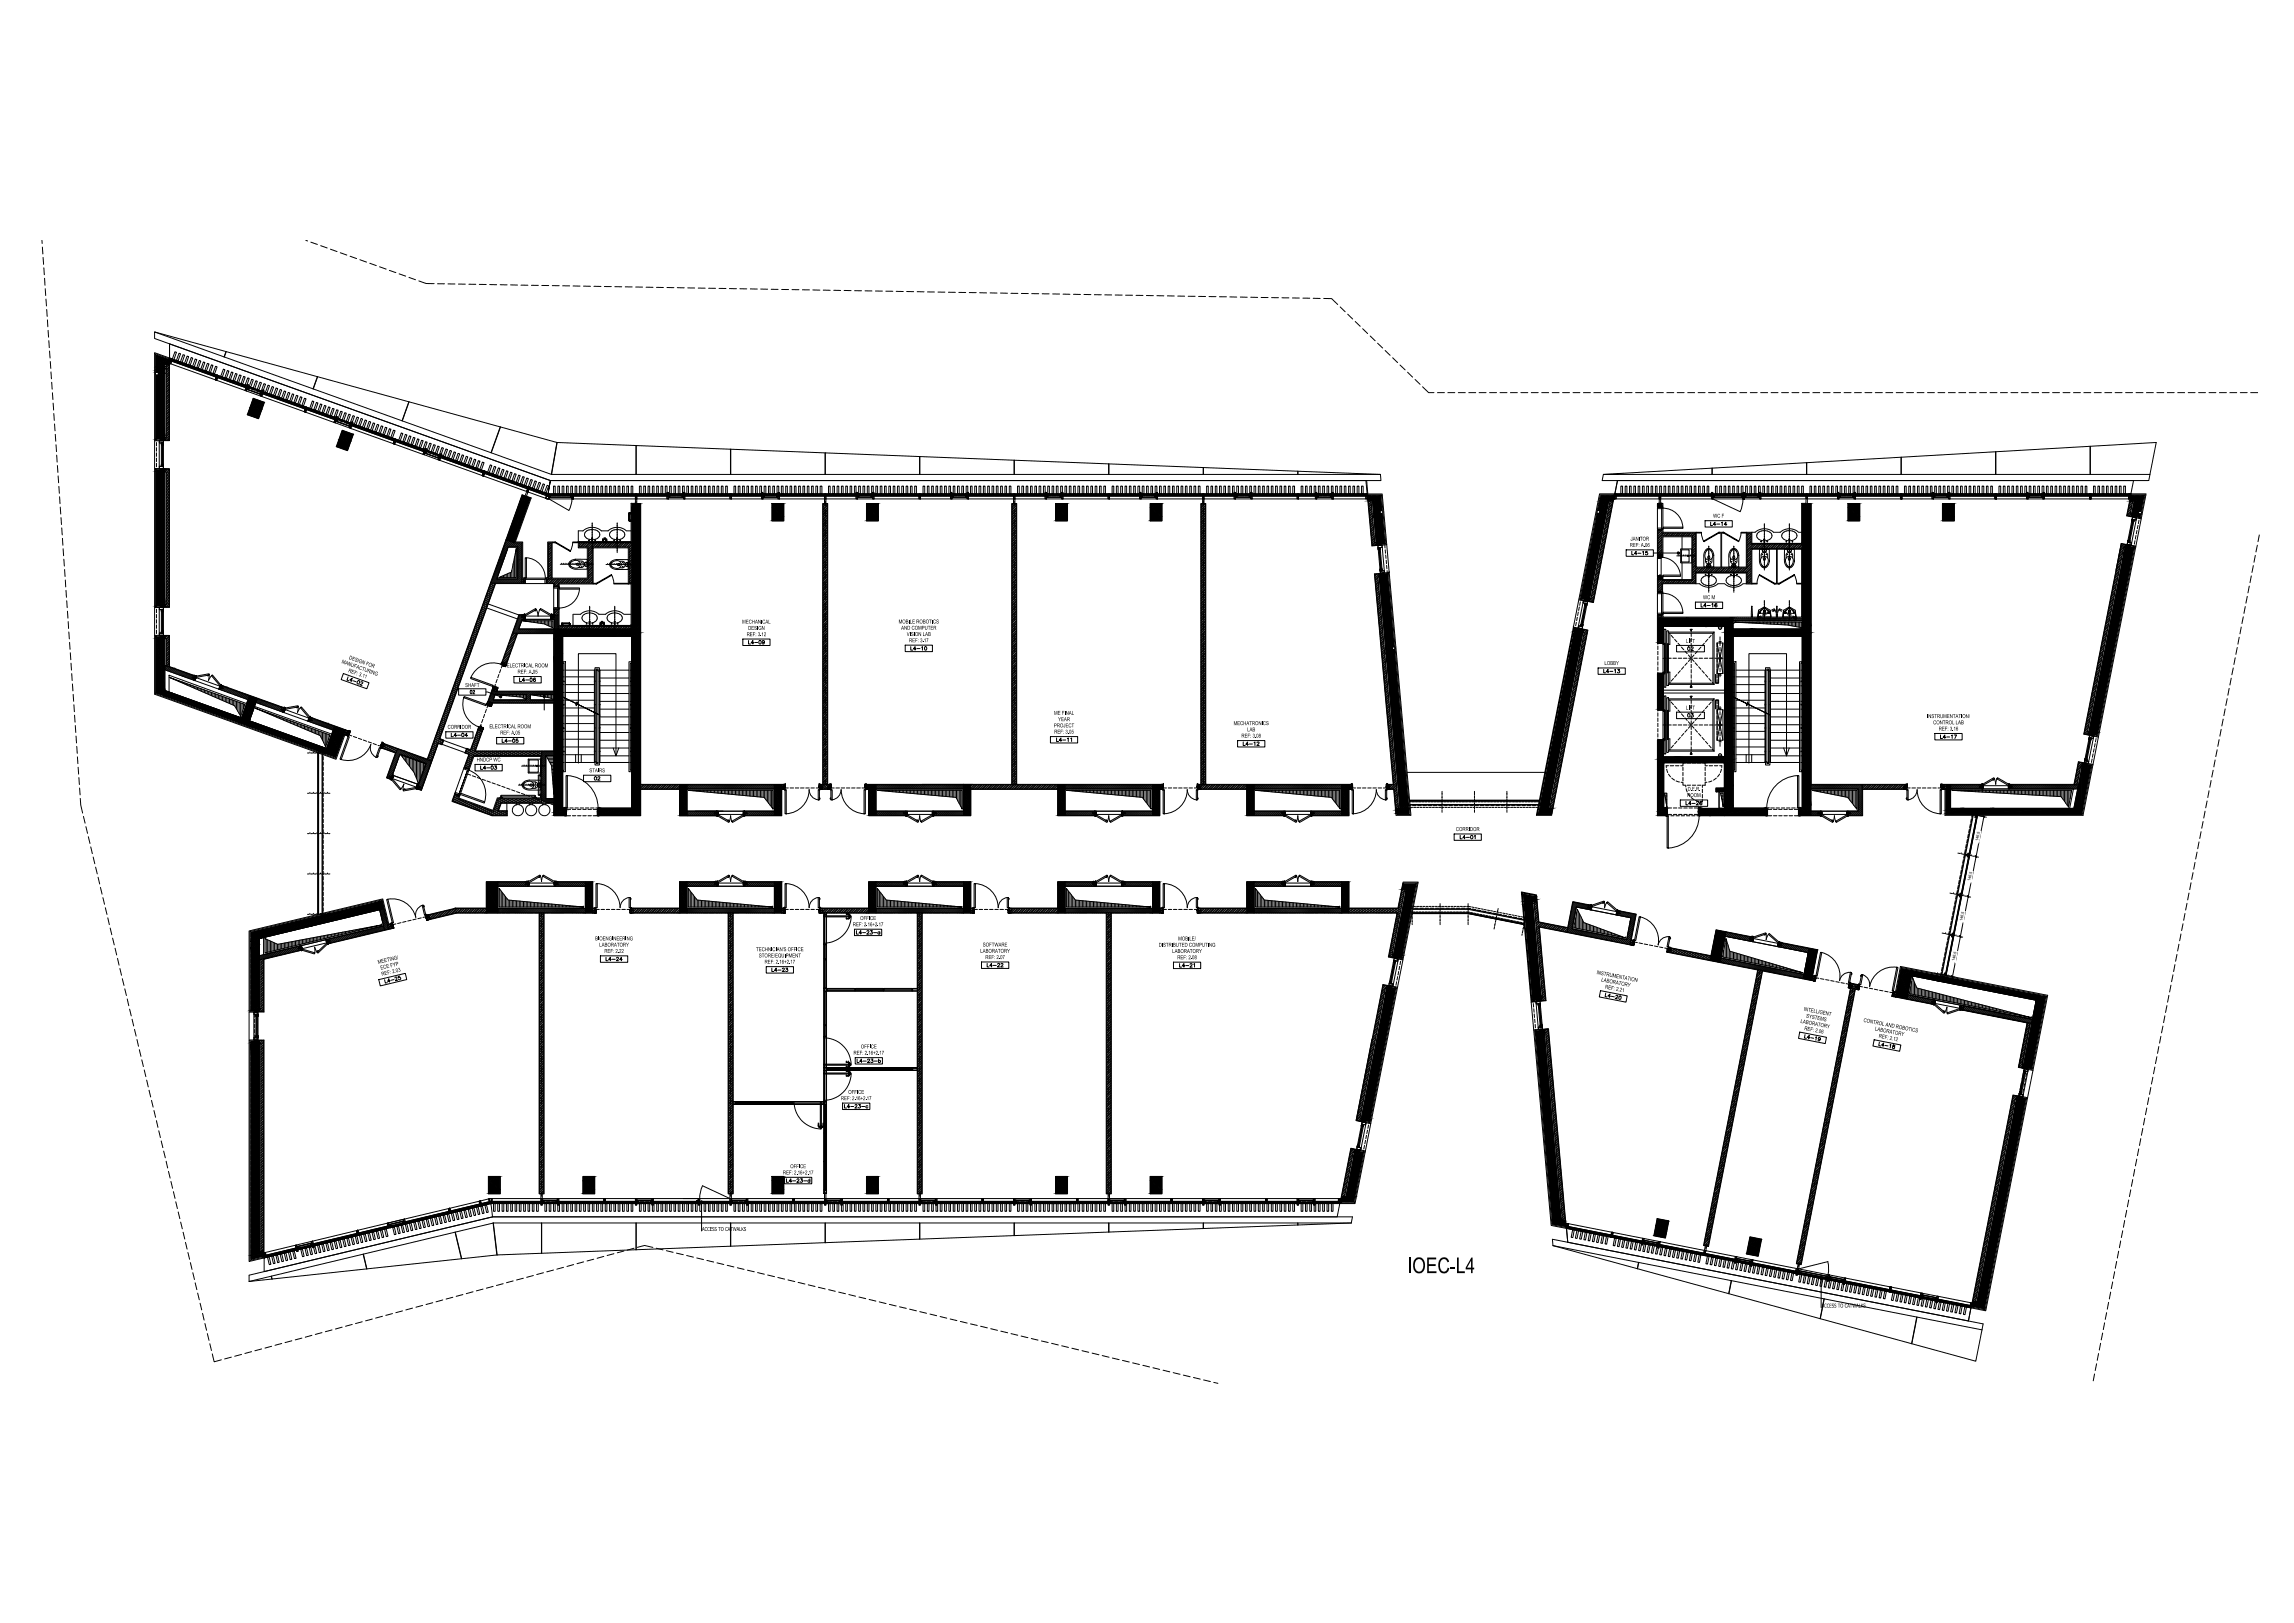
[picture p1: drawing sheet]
<svg xmlns="http://www.w3.org/2000/svg" width="1189mm" height="841mm" viewBox="0 0 1189 841" stroke-linecap="round" stroke-linejoin="round" font-family="sans-serif">
<defs><g id="words">
<g font-size="2">
<text x="1025" y="436" transform="rotate(-79 1025 436)">146.5</text>
<text x="1021" y="457" transform="rotate(-79 1021 457)">146.5</text>
<text x="1017" y="477" transform="rotate(-79 1017 477)">146.5</text>
<text x="1013" y="498" transform="rotate(-79 1013 498)">146.5</text>
</g>
</g></defs>
<!-- layer: 07-HAT-01-STRUCTURAL-ELEMENTS -->
<g fill="#000" stroke="#000" stroke-width=".52">
<path d="M81 184l7 2-7 3zM81 195h1zM85 189l3-1v1zM130 211l7-2-2 3zM131 207l6 2-7 2zM84 227h1v1zM176 228l7-3-1 4zM177 223l6 2-7 3zM81 244h1zM84 243h1l-1 1zM270 260l5-2-7 20zM271 257l4 1-5 2z"/>
<path d="M709 257h6l-6 2zM830 257h6l-7 2zM834 260l2-1v1zM1104 257h7l-7 2zM328 261h4l-4 2zM400 261h6l-6 2zM400 263l6-2v7zM449 261h6l-6 2zM449 263l6-2v7zM547 261h6l-6 2zM547 263l6-2v7zM596 261h6l-6 2z"/>
<path d="M596 263l6-2v7zM715 265l1-1zM828 266h1l-1 1zM934 261h4l-4 2zM958 261h6l-6 2zM958 263l6-2v7zM1007 261h6l-6 2zM1007 263l6-2v7zM1107 267h2zM1108 265l2-1-1 1zM713 282h2zM715 297h1z"/>
<path d="M715 282l2-1h1zM715 282l3-1zM1102 282l1 1h-2zM84 314l1-1v1zM822 311l2-1v1zM81 330h1zM81 331l4-1v27zM84 329h1l-1 1zM287 326h15l-15 5zM721 335h1zM816 326h2l-2 1zM819 326h1l-1 1z"/>
<path d="M859 320h15l-15 6zM859 326l3-1v7zM85 358l4 1-4 2zM859 349h3l-3 1zM859 350l3-1v17zM85 361l4-2 36 13zM128 364l5-2-3 11zM128 376l4-1 37 13zM129 374l3 1-4 1zM129 361l4 1-5 2zM173 376l6 2-7 3zM172 381l7-3-4 10z"/>
<path d="M859 384h3l-3 1zM1079 399l5-2-5 23zM1079 395l2 1h-2zM1082 381l2-1v1zM1084 380l3-1v1zM310 419h10l-10 4zM352 407h4l-4 1zM352 408l4-1v14zM401 407h4l-4 1zM401 408l4-1v14zM450 407h4l-4 1zM450 408l4-1v14z"/>
<path d="M499 407h4l-4 1zM499 408l4-1v14zM548 407h4l-4 1zM548 408l4-1v14zM597 407h4l-4 1zM597 408l4-1v14zM646 407h4l-4 1zM646 408l4-1v14zM695 407h4l-4 1zM695 408l4-1v14zM723 419h3l-3 1zM723 420l7-3v2z"/>
<path d="M881 419h10l-10 4zM889 409h3h-3zM933 419h1h-1zM933 419l5-2v3zM1009 407h2h-2zM287 421l6-2v1zM317 423l15-6v6zM798 421l7-2zM859 420l5-1v2zM888 423l10-4h17zM1024 421l8-2h43zM252 457h6l-6 2z"/>
<path d="M252 459l6-2v14zM303 457h4l-4 1zM303 458l4-1v15zM352 457h4l-4 1zM352 458l4-1v15zM401 457h4l-4 1zM401 458l4-1v15zM450 457h4l-4 1zM450 458l4-1v15zM499 457h4l-4 1zM499 458l4-1v15zM548 457h4l-4 1z"/>
<path d="M548 458l4-1v15zM597 457h4l-4 1zM597 458l4-1v15zM646 457h4l-4 1zM646 458l4-1v15zM695 457h4l-4 1zM695 458l4-1v15zM727 458h7l-7 3zM790 463l6 2-6 2zM794 467l2-1v1zM130 483l35-8-35 12zM134 486l37-13 27-6z"/>
<path d="M722 496h1zM723 496l4-1h-1zM889 485l5-2-2 13zM889 482l5 1-5 2zM937 494l5-2-3 13zM938 492h4l-5 2zM719 511h1l-1 1zM797 518l2-1v1zM985 505l6-2-2 11zM985 502l6 1-6 2zM991 503l4 1-4 2zM1003 508l5-2 48 10z"/>
<path d="M1056 516l4 1-5 1zM130 540h1zM133 539h1l-1 1zM133 523h1v1zM799 534l1-1zM1049 553h1v1zM1050 553l3-1v1zM1045 568h2l-2 1zM702 596h2h-2zM705 581h2zM707 581l3-2v1zM253 610h6l-6 2z"/>
<path d="M253 612l6-2v6zM302 610h6l-6 2zM302 612l6-2v6zM400 610h6l-6 2zM400 612l6-2v6zM449 610h6l-6 2zM449 612l6-2v6zM547 610h6l-6 2zM547 612l6-2v6zM596 610h6l-6 2zM596 612l6-2v6zM695 621l7-3v2z"/>
<path d="M695 620h3l-3 1zM805 634l5-2 1 1zM858 635l7-2-1 5zM859 632l6 1-7 2zM130 650l7-2v2zM906 644l7-2-1 5zM907 641l6 1-7 2zM1022 675l7-2v1zM1022 674l3 1h-3z"/>
<path d="M81 189v1l7-2zM81 189l7-3v2z"/>
<path d="M81 190v2l4-2zM81 190l4-1v1z"/>
<path d="M81 192v1l4-2zM81 192l4-2v1z"/>
<path d="M81 193l4-1zM81 193l4-2z"/>
<path d="M82 193v2l3-2zM82 193l3-1v1z"/>
<path d="M130 211l-2 4 7-3zM128 215l7-3-1 5z"/>
<path d="M81 195v32l4-1zM81 195l4-2v33z"/>
<path d="M81 227h4zM81 227l4-1v1z"/>
<path d="M84 227v1h1zM84 228h1z"/>
<path d="M176 228l-1 3 7-2zM175 231l7-2-2 4z"/>
<path d="M81 244v1l3-1zM81 244h3z"/>
<path d="M84 244l1-1zM84 244l1-1z"/>
<path d="M270 260l-8 20 6-2zM262 280l6-2-1 3z"/>
<path d="M709 259l6-2zM709 259l6-2z"/>
<path d="M709 260h2l5-2zM709 260l6-3 1 1z"/>
<path d="M1104 259l7-2zM1104 259l7-2z"/>
<path d="M1104 260h2l5-2zM1104 260l7-3v1z"/>
<path d="M400 263v7l6-2zM400 270l6-2v2z"/>
<path d="M449 263v7l6-2zM449 270l6-2v2z"/>
<path d="M547 263v7l6-2zM547 270l6-2v2z"/>
<path d="M596 263v7l6-2zM596 270l6-2v2z"/>
<path d="M711 260l1 6 4-2zM711 260l5-2v6z"/>
<path d="M712 266l3-1zM712 266l3-1z"/>
<path d="M712 266v1l3-1zM712 266l3-1v1z"/>
<path d="M712 267l4-1zM712 267l4-1z"/>
<path d="M829 262l-1 2 5-1zM829 262l5-2-1 3z"/>
<path d="M829 261v1l5-2zM829 261l5-1z"/>
<path d="M829 259v2l7-2zM829 259l7-2v2z"/>
<path d="M829 265v1l4-1zM829 265l4-2v2z"/>
<path d="M828 264l1 1 4-2zM828 264l5-1z"/>
<path d="M958 263v7l6-2zM958 270l6-2v2z"/>
<path d="M1007 263v7l6-2zM1007 270l6-2v2z"/>
<path d="M1105 266v2l3-2zM1105 266l3-1v1z"/>
<path d="M1105 268l3-2zM1105 268l3-2z"/>
<path d="M1105 266l3-1zM1105 266l3-1z"/>
<path d="M1105 268l3-2zM1105 268l3-2z"/>
<path d="M1106 260l-1 6 5-2zM1106 260l5-2-1 6z"/>
<path d="M1105 268h1zM1105 268l1-1v1z"/>
<path d="M1106 267h3zM1106 267h3z"/>
<path d="M1107 267h2zM1107 267h2v1z"/>
<path d="M712 268l1 14 4-1zM712 268l4-2 1 15z"/>
<path d="M713 282h2zM713 282h2z"/>
<path d="M715 298h1zM715 298l1-1v1z"/>
<path d="M715 298v1l4-1zM715 298h4z"/>
<path d="M1101 284v1l5-1zM1101 284l2-1 3 1z"/>
<path d="M1101 283v1l2-1zM1101 283h2z"/>
<path d="M81 245v69l4-2zM81 245l4-2v69z"/>
<path d="M81 314l4-1zM81 314l4-2v1z"/>
<path d="M84 314v1l1-1zM84 315l1-1v1z"/>
<path d="M828 267l-9 43 5-2zM828 267l5-2-9 43z"/>
<path d="M819 310l3 1 2-1zM819 310l5-2v2z"/>
<path d="M822 311h2zM822 311h2l-1 1z"/>
<path d="M81 331l3-1zM81 331l3-1z"/>
<path d="M81 331v28l4-2zM81 359l4-2v4z"/>
<path d="M84 330h1zM84 330l1-1z"/>
<path d="M291 330h26l11-4zM291 330l11-4h26z"/>
<path d="M328 263v63l4-2zM328 263l4-2v63z"/>
<path d="M317 330h11l4-2zM317 330l15-6v4z"/>
<path d="M715 299l3 37 4-1zM715 299l4-1 3 37z"/>
<path d="M718 336v2l3-1zM718 336l3-1v2z"/>
<path d="M718 338l5-1zM718 338l5-1z"/>
<path d="M816 327v1l3-1zM816 327l2-1 1 1z"/>
<path d="M816 328l5-2zM816 328l5-2z"/>
<path d="M859 326v7l3-1zM859 333l3-1v1z"/>
<path d="M862 325h24l12-5zM862 325l12-5h24z"/>
<path d="M886 325h8l4-2zM886 325l12-5v3z"/>
<path d="M894 325v3l4-2zM894 325l4-2v3z"/>
<path d="M894 328v3l14-5zM894 328l4-2h10z"/>
<path d="M898 330h26l10-4zM898 330l10-4h26z"/>
<path d="M934 263v63l4-2zM934 263l4-2v63z"/>
<path d="M924 330h10l4-2zM924 330l14-6v4z"/>
<path d="M287 331v9l4-1zM287 331l4-1v9z"/>
<path d="M859 350v17l3-1zM859 367l3-1v1z"/>
<path d="M85 361l36 12 4-1zM121 373l4-1-1 3z"/>
<path d="M128 364l-4 11 6-2zM124 375l6-2-2 3z"/>
<path d="M128 376l37 13 4-1zM165 389l4-1-1 2z"/>
<path d="M172 381l-4 9 7-2zM168 390l7-2-1 4z"/>
<path d="M859 385v8l3-1zM859 385l3-1v8z"/>
<path d="M859 393v3l11-4zM859 393l3-1h8z"/>
<path d="M862 395h24l8-3zM862 395l8-3h24z"/>
<path d="M894 331v61l4-1zM894 331l4-1v61z"/>
<path d="M886 395h8l4-1zM886 395l12-4v3z"/>
<path d="M1079 397v2l5-2zM1079 397l2-1 3 1z"/>
<path d="M1079 399l-5 22 5-1zM1074 421l5-1v1z"/>
<path d="M1079 396v1l2-1zM1079 396h2z"/>
<path d="M1101 285l-19 96 5-2zM1101 285l5-1-19 95z"/>
<path d="M1082 381l5-2zM1082 381l5-2z"/>
<path d="M1084 380l1 1 2-1zM1085 381l2-1v1z"/>
<path d="M328 330v89l4-2zM328 330l4-2v89z"/>
<path d="M352 408v15l4-2zM352 423l4-2v2z"/>
<path d="M401 408v15l4-2zM401 423l4-2v2z"/>
<path d="M450 408v15l4-2zM450 423l4-2v2z"/>
<path d="M499 408v15l4-2zM499 423l4-2v2z"/>
<path d="M548 408v15l4-2zM548 423l4-2v2z"/>
<path d="M597 408v15l4-2zM597 423l4-2v2z"/>
<path d="M646 408v15l4-2zM646 423l4-2v2z"/>
<path d="M695 408v15l4-2zM695 423l4-2v2z"/>
<path d="M723 420l1 1 6-2zM724 421l6-2v2z"/>
<path d="M718 338l8 81 4-2zM718 338l5-1 7 80z"/>
<path d="M859 396v8l3-1zM859 396l3-1v8z"/>
<path d="M859 404v16l3-1zM859 404l3-1v16z"/>
<path d="M889 409v1l5-1zM889 409h5z"/>
<path d="M889 410l9-3zM889 410l9-3z"/>
<path d="M894 395v14l4-2zM894 395l4-1v13z"/>
<path d="M889 410h5l4-1zM889 410l9-3v2z"/>
<path d="M894 410v9l4-2zM894 410l4-1v8z"/>
<path d="M933 419v4l5-3zM933 423l5-3v3z"/>
<path d="M934 330v89l4-2zM934 330l4-2v89z"/>
<path d="M1009 407v13l2-1zM1009 407h2v12z"/>
<path d="M287 340v80l4-1zM287 340l4-1v80z"/>
<path d="M287 420v1l6-2zM287 420l6-1z"/>
<path d="M287 421v2l6-3zM287 423l6-3v3z"/>
<path d="M310 423h7l11-4zM310 423l10-4h8z"/>
<path d="M798 421l7-2zM798 421l4-2h3z"/>
<path d="M798 421l7-2zM797 421l8-2-1 2z"/>
<path d="M816 328l-18 93 4-2zM816 328l5-2-19 93z"/>
<path d="M859 420l5-1zM859 420l5-1z"/>
<path d="M859 420v3l5-2zM859 423l5-2v2z"/>
<path d="M881 423h3l10-4zM881 423l10-4h3z"/>
<path d="M884 423h4l10-4zM884 423l14-6v2z"/>
<path d="M888 423h17l10-4zM905 423l10-4v4z"/>
<path d="M1009 420v1l7-2zM1009 420l2-1h5z"/>
<path d="M1009 421h15l8-2zM1009 421l7-2h16z"/>
<path d="M1024 421h43l8-2zM1067 421l8-2-1 2z"/>
<path d="M252 459v14l6-2zM252 473l6-2v2z"/>
<path d="M303 458v15l4-1zM303 473l4-1v1z"/>
<path d="M352 458v15l4-1zM352 473l4-1v1z"/>
<path d="M401 458v15l4-1zM401 473l4-1v1z"/>
<path d="M450 458v15l4-1zM450 473l4-1v1z"/>
<path d="M499 458v15l4-1zM499 473l4-1v1z"/>
<path d="M548 458v15l4-1zM548 473l4-1v1z"/>
<path d="M597 458v15l4-1zM597 473l4-1v1z"/>
<path d="M646 458v15l4-1zM646 473l4-1v1z"/>
<path d="M695 458v15l4-1zM695 473l4-1v1z"/>
<path d="M727 461l7-3zM727 461l7-3z"/>
<path d="M727 461h2l5-2zM727 461l7-3v1z"/>
<path d="M790 467v2l6-3zM790 467l6-2v1z"/>
<path d="M790 469v1l4-2zM790 469l4-2v1z"/>
<path d="M130 487v1l41-15zM130 487l35-12 6-2z"/>
<path d="M130 488v3l4-2zM130 488l4-2v3z"/>
<path d="M134 486l27-6 37-13zM161 480l37-13 1 4z"/>
<path d="M729 461l-7 35 5-2zM729 461l5-2-7 35z"/>
<path d="M722 496l5-1zM722 496l5-2z"/>
<path d="M723 496h2l1-1zM725 496l1-1v1z"/>
<path d="M889 485l-3 13 6-2zM886 498l6-2-1 3z"/>
<path d="M937 494l-3 13 5-2zM934 507l5-2v3z"/>
<path d="M719 512l-1 2 5-2zM719 512h1h3z"/>
<path d="M719 512h1zM719 512l1-1v1z"/>
<path d="M790 470l4 48 5-1zM790 470l4-2 5 49z"/>
<path d="M794 518l5-1zM794 518l5-1z"/>
<path d="M797 518v1l2-1zM797 519l2-1z"/>
<path d="M985 505l-2 11 6-2zM983 516l6-2-1 4z"/>
<path d="M991 506l12 2 5-2zM991 506l4-2 13 2z"/>
<path d="M1003 508l48 9 5-1zM1051 517l5-1-1 2z"/>
<path d="M130 491v32l4-1zM130 491l4-2v33z"/>
<path d="M133 540l1-1zM133 540l1-1z"/>
<path d="M130 523h4zM130 523l4-1v1z"/>
<path d="M133 523v1h1zM133 524h1z"/>
<path d="M796 535l3-1zM796 535l3-1z"/>
<path d="M799 534h1zM799 534l1-1z"/>
<path d="M130 540v1l3-1zM130 540h3z"/>
<path d="M1055 518l-7 35 5-1zM1055 518l5-1-7 35z"/>
<path d="M1048 553l5-1zM1048 553l5-1z"/>
<path d="M1050 553h3zM1051 553h2z"/>
<path d="M1045 570v1l5-1zM1045 570l2-1 3 1z"/>
<path d="M1045 569v1l2-1zM1045 569l2-1v1z"/>
<path d="M702 597v2l4-2zM702 597h2h2z"/>
<path d="M702 596v1h2zM702 596h2v1z"/>
<path d="M718 514l-13 67 5-2zM718 514l5-2-13 67z"/>
<path d="M705 581l5-2zM705 581l5-2z"/>
<path d="M707 581h1l2-1zM708 581l2-1v1z"/>
<path d="M253 612v6l6-2zM253 618l6-2v2z"/>
<path d="M302 612v6l6-2zM302 618l6-2v2z"/>
<path d="M400 612v6l6-2zM400 618l6-2v2z"/>
<path d="M449 612v6l6-2zM449 618l6-2v2z"/>
<path d="M547 612v6l6-2zM547 618l6-2v2z"/>
<path d="M596 612v6l6-2zM596 618l6-2v2z"/>
<path d="M695 621v2l7-3zM695 623l7-3-1 3z"/>
<path d="M702 599l-4 21 4-2zM702 599l4-2-4 21z"/>
<path d="M796 535l9 99 4-2zM796 535l4-1 9 98z"/>
<path d="M805 634l5-2zM805 634l5-2z"/>
<path d="M805 634h1l5-1zM806 634l5-1v2z"/>
<path d="M858 635l-1 5 7-2zM857 640l7-2-1 3z"/>
<path d="M130 541v109l4-1zM130 541l4-2v110z"/>
<path d="M130 650l7-2zM130 650l7-2z"/>
<path d="M130 650v2l7-2zM130 652l7-2v1z"/>
<path d="M906 644l-1 6 7-3zM905 650l7-3-1 4z"/>
<path d="M1022 675v2l7-3zM1022 677l7-3-1 4z"/>
<path d="M1045 571l-20 104 4-2zM1045 571l5-1-21 103z"/>
</g>
<!-- layer: 0 -->
<path d="M260 361h-1z" fill="#000" stroke="#000" stroke-width=".52"/>
<path d="M857 287h12M252 359l7 2M282 361v7M1028 423v1M1024 443v1M1020 464v1M1016 485v1M1012 506v1M364 623v15M944 663v15" fill="none" stroke="#000" stroke-width=".52"/>
<!-- layer: 10-SYMB-08-ROOM-NUMB-100 -->
<g fill="none" stroke="#000" stroke-width=".52">
<path d="M850 278v2M884 270h14v3h-14zM887 271v1h1M889 272h-1l1-1v1M890 272h1M892 271h1v1M895 272h-1v-1v1M843 285h14v3h-14zM846 286v1h1M848 287h-1l1-1v1M849 287h1M851 286h1v1"/>
<path d="M854 286h-1a.7 .7 0 0 1 1 0 .7 .7 0 0 1 0 1 .7 .7 0 0 1-1 0M879 312h14v3h-14zM882 313v2h1M884 314h-1l1-1v2M885 314h1M887 313h1v2M890 313a.8 .8 0 0 0-1 1 .8 .8 0 0 0 1 0l-1-1v1M385 331h14v3h-14zM388 332v2h1M391 333h-2l1-1v2M391 333h2M393 324v2"/>
<path d="M396 333h-1l1-1a.8 .8 0 0 1 0 1 .8 .8 0 0 1-1 0M469 334h14v4h-14zM471 321v2M472 328v2M472 335v2h1M474 328v2M475 336h-2l1-1v2M475 336h2M478 335v2M483 321v2M869 334h14v4h-14zM875 331v2"/>
<path d="M876 336h2l-2 1h2M178 349l13 5-1 3-13-5zM180 351v1l1 1M183 353l-2-1 2-1-1 2M183 353h2M187 354l1-1v1l-2 1h2M238 357h14v3h-14zM245 358h1l-1 2h1M266 351h14v3h-14zM269 351v2h1M272 344v2M272 353h-1l1-2v2"/>
<path d="M272 352h2M277 352v-1a.8 .8 0 0 0-1 1 .8 .8 0 0 0 1 1v-1l-1 1M828 346h14v3h-14zM831 347v2h1M834 348h-2l1-1v2M834 348h2M837 347v2M838 347h1v1a.6 .6 0 0 1 0 1 .7 .7 0 0 1-1-1M231 379h14v3h-14zM234 380v2h1M239 376v2M263 375v2"/>
<path d="M552 368v2M654 374v2M869 369h14v3h-14zM875 366v2M877 370h1h-1v1a.6 .6 0 0 1 0 1 .7 .7 0 0 1-1-1M237 381h-2l1-1v2M237 381h2M242 381h-1l1-1v2M246 396h14v3h-14zM249 397v2h1M252 398h-2l1-1v2M252 398h2"/>
<path d="M256 397h1v1v1l-1-1M257 382h14v4h-14zM260 383v2h1M263 384h-1l1-1v2M263 384h2M268 383v1a.6 .6 0 0 1 0 1 .7 .7 0 0 1-1-1M544 382h14v3h-14zM548 382v2h1M550 384h-1l1-2v2M551 383h1M553 383l1-1v2M555 383v-1v2"/>
<path d="M641 384h15v3h-15zM644 384v2h1M647 386h-1l1-2v2M647 386h2M650 385v-1v2M651 385h2l-2 1h2M1003 380h14v3h-14zM1006 381v2h1M1008 382h-1l1-1v2M1009 382h1M1011 381h1v2M1013 381h1l-1 2"/>
<path d="M302 402h15v3h-15zM310 403h1l-1 1h1M871 415h14v3h-14zM874 415v2h1M876 416h-1l1-1v2M877 416h1M879 416l1-1v1l-1 1h1M882 416v-1a.8 .8 0 0 0-1 1 .8 .8 0 0 0 1 1v-1h-1M754 432h14v3h-14zM757 433v2h1M759 434h-1l1-1v2M760 434h2"/>
<path d="M761 429v2M764 433h1v2M206 495v2M310 485v2M311 495h14v4h-14zM314 496v2h1M317 497h-2l1-1v2M317 497h2M318 485v2M320 496h1l-2 2h2M322 497h-1l1-1v2M324 485v2"/>
<path d="M400 491v2M402 491v2M407 494v2M413 491v2M443 482h14v3h-14zM444 482v2h1M447 483h-2l1-1v2M447 483h2M449 483l1-1v1l-1 1h1M451 482h1v1a.6 .6 0 0 1 0 1 .6 .6 0 0 1-1 0M453 483h1M456 483h-1v1h1"/>
<path d="M456 483v1M509 498h14v4h-14zM512 499v2h1M517 500h1l-1 1h1M519 500h1l-1 1h1M608 499h14v3h-14zM611 499v2h1M616 485v2M617 500h1l-1 1h1M619 500v-1v2M196 508l14-4 1 4-14 3zM199 508l1 1h1"/>
<path d="M202 508l-1 1v-2l1 2M204 508h-1M205 507v-1l1 1-1 1h1M207 506h-1l1 1a.6 .6 0 0 1 0 1 .6 .6 0 0 1 0-1M397 501h14v3h-14zM400 502v1h1M403 503h-2l1-1v1M403 503h2M405 502h2l-2 1h2M407 502h1v1h-1M514 500h-1l1-1v2M515 500h1"/>
<path d="M614 501h-1l1-2v2M614 500h2M829 513l14 3v3l-14-2zM832 515v1l1 1M835 516h-2l1-1v2M835 516l2 1M837 516h1l-1 1 1 1M933 535l14 3-1 3-14-3zM935 536v2h1M938 538h-1l1-1-1 1M938 538h2M941 538v-1v2"/>
<path d="M943 538h-1h1a.9 .9 0 0 1 0 1 .9 .9 0 0 1-1 0M971 539l14 2-1 4-13-3zM443 548h14v3h-14zM444 549v2h1M447 550h-1v-1v2M447 550h2M450 549h1l-1 2h1M451 549h1v1a.6 .6 0 0 1 0 1 .7 .7 0 0 1-1-1M453 550h2M455 550h1v1l-1-1M455 549v2M974 540v2h1"/>
<path d="M976 542h-1l1-2v2M977 542h1M979 541h1v2M981 542l1 1h-1a.6 .6 0 0 1 0-1 .6 .6 0 0 1 1 0zM437 572h14v3h-14zM438 572v2h1M440 574h-1l1-2v2M441 573h1M443 573h1l-1 1h1M444 565v2M445 572h1l-1 1 1 1h-1M447 573h1"/>
<path d="M450 573a.7 .7 0 0 0-1 1 .6 .6 0 0 0 1 0M407 610h14v3h-14zM408 611v2h1M410 612h-1l1-1v2M411 612h1M413 611h1l-1 2h1M415 611h1l-1 1h1a.6 .6 0 0 1 0 1 .7 .7 0 0 1-1-1M417 612h1M420 612h-1a.6 .6 0 0 0 1 0M420 611v2"/>
<circle cx="394" cy="333" r=".8"/>
<circle cx="480" cy="336" r=".8"/>
<circle cx="875" cy="336" r=".8"/>
<circle cx="186" cy="354" r=".8"/>
<circle cx="244" cy="358" r=".8"/>
<circle cx="275" cy="352" r=".8"/>
<circle cx="875" cy="371" r=".8"/>
<circle cx="240" cy="381" r=".8"/>
<circle cx="255" cy="398" r=".8"/>
<circle cx="266" cy="384" r=".8"/>
<circle cx="309" cy="403" r=".8"/>
<circle cx="763" cy="434" r=".8"/>
<circle cx="840" cy="517" r=".8"/>
</g>
<g fill="#000">
<path d="M846 278v2h-1h1zM888 266v2l1-2v2l1-2-1 2v-1l-1 1zM890 267h1h-1l1 1h-1zM892 266h1v1v1zM846 281h2l-1 1h1l-1 1h1h-2zM848 278l1 2v-2v2l-1-1v1zM848 281h1l-1 1h1l-1 1zM850 278h1v2l-1-2zM883 308v2l1-2v2l1-2-1 2v-1l-1 1zM885 309h1h-1v1h1h-1zM887 308l1 2 1-2v2l-1-1v1l-1-1v1zM385 321l1 2v-2v2v-2l-1 2v-2v2z"/>
<path d="M387 321h1h-1v1h1h-1v1h1h-1zM389 328h1h-1h1l-1 1 1 1h-1zM388 321h1l1 1h-2l1 1h1h-1h-1zM389 324h2l-1 1h1h-1v1h1h-2zM390 321v1h1v-1v2v-1h-1v1zM390 328h1h-1h1l-1 1v1zM391 325h1h-1l1 1h-1h1zM393 328h1v2l-1-1h1h-1l1-1zM393 321l1 2v-2v2l-1-1v1zM393 325h1h-1l1 1v-1h1l-1 1h-1zM395 321v2zM395 324l1 2v-2v2l-1-1v1z"/>
<path d="M395 328v2v-2zM395 321l2 1h-2l1 1h1h-1h-1zM396 328h1l-1 1 1 1h-1l1-2h-1zM398 321l1 2h-1zM466 321l1 2v-2v2v-2v2l-1-2v2zM469 324l1 2v-2v2l-1-1v1zM470 328l1 1v-1v2zM472 321v2h1h-1zM472 328h1h-1l1 1v1l-1-1h1zM473 331h1h-1v1h1h-1v1h1h-1zM473 321h1h-1v1h1h-1v1h1h-1zM473 324l1 1h-1v1h1h-1z"/>
<path d="M474 331h2h-1v1v1zM476 324l1 2 1-2v2l-1-1v1l-1-1v1zM476 328l1 1v-1v2l-1-2v2zM477 331h1v2l-1-1h1h-1l1-1zM478 328l1 1v1h-1zM479 331l1 2-1-2v1zM480 331h1v2v-2zM479 324l1 2 1-2-1 2h-1zM481 324h1v1v1l-1-1zM482 321h1h-1v2v-2zM482 324h2l-1 1v1h1h-2zM484 321l1 1h-1v1l1-1v1h-1z"/>
<path d="M485 321h1v1v1h-1h1zM874 331v2h1h-1zM876 331h1h-1v1h1h-1v1zM877 331h1v2v-2zM178 342v2l1-2-1 2 1-1-1 1v-2l-1 2zM181 343v2l1-2-1 2v-2l-1 2zM183 347h1h-1v1l-1 1h1h-1zM183 340l1 1h-1l1 1-1-1v1l1 1-2-1zM184 344l1 1-1-1v1h1h-1l-1 1zM182 343v2l2-1-1 2-1-1zM184 347l1 1h-1l1 1h-1zM184 341h1v1l-1-1 1 1v1l-1-1h1z"/>
<path d="M186 341l-1 2zM187 349l-1 1h1v-1zM186 342h2h-1l-1 1h1v1l-1-1zM186 345h1l1 1-1-1v1v1h-1zM188 342l1 2v-2v2l-1-1-1 1zM188 345l1 1-1 2 1-2zM188 350l1-1-1 2 1-1zM189 350h1l-1 2zM190 343h1h-1v1h1h-1v1zM190 346l-1 2 2-2-1 2h-1zM193 347l-1 2zM193 347l1 2v-1v2l-1-2-1 1z"/>
<path d="M195 348h1v1l-1-1-1 1 1 1v-1h1l-1 1h-1zM241 354h1h-1l1 1v1h-1l1-1h-1zM243 354v1h1v-1v2v-1h-1v1zM246 354h1h-1v1h1h-1v1zM247 354h1v2v-2zM263 344h1h-1v1h1h-1v1h1h-1zM264 344l1 2h-1zM266 344h1h-1v1h1h-1v1h1h-1zM267 344h1l-1 1 1 1v-1v1l-1-1zM269 344h1h-1v2zM270 347h1h-1v1h1h-1v1h1h-1zM272 347h1h-1v1v1z"/>
<path d="M272 344h2h-1v2l1-1-1 1-1-1zM275 344l1 2h-1zM278 347v1v1h-1h1v-1h-1zM282 344l1 2 1-2v2v-2l-1 2v-2l-1 2zM832 343v1l1 1h-1zM838 343v1l1-1-1 2zM232 376h1h-1l1 1v1l-1-1zM254 375h1l-1 1h1h-1v1h1h-1zM255 375l1 2h-1zM257 375h1l-1 1h1h-1v1h1h-1zM258 376h1h-1v1h1h-1zM260 375h1l-1 1v1v-1z"/>
<path d="M264 376h1h-1v1h1h-1h-1zM266 375l1 2h-1zM268 375l2 1h-1l1 1-1-1-1 1zM274 375v2l1-2v2v-1l-1 1v-1v1zM546 368l1 2 1-2v2v-1l-1 1v-1l-1 1zM548 368h1l-1 1h1h-1v1h2h-2zM548 372l1 1 1-1-1 2zM550 372h1h-1v1h1h-1l1 1h-1zM550 368h2l-1 1v1zM552 375v2h-1v-1l1 1zM552 378h1v2h-1h1v-1h-1zM552 375h2h-1v1v1h1h-2z"/>
<path d="M552 368l1 2 1-2v2l-1-1-1 1zM554 375h1h-1v2l1-1v1h-1zM556 378v1v1h-1h1v-1h-1zM556 368v2h1h-1zM555 375h2h-1v2v-2zM639 374l1 1 1-1v2v-2l-1 2v-2l-1 2zM641 374h2h-1v1v1h1h-2zM643 374h1h-1v1h1v1l-1-1zM644 374l1 1h1v-1v2v-1h-1l-1 1zM646 377l1 2h-1zM647 374h2h-1v2v-2zM652 374l1 1 1-1v2l-1-2-1 2z"/>
<path d="M655 374h1h-1v1h1v1l-1-1zM656 374h1h-1l1 1v1l-1-1h1h-1zM874 366v2h1h-1zM876 366h1h-1v1h1h-1v1zM877 366h1v2v-2zM999 370v2zM999 370l2 2v-2v2l-1-1-1 1zM1001 370h1v1l-1-1 1 1v1h-1h1zM1002 370h2h-1v2v-2zM1002 374h1h-1v1h1h-1zM1005 373l1 2 1-2v2l-1-1-1 1zM1007 377h1h-1h1l-1 1 1 1h-1z"/>
<path d="M1006 370v2l1-2-1 2zM1007 370l1 2 1-2v2v-2l-1 2-1-2v2zM1007 373h1v1v1zM1008 377h1h-1h1l-1 1v1zM1008 373h2l-1 1 1 1-1-1-1 1zM1009 370h1h-1v1h1h-1v1h1h-1zM1011 377h1l-1 2v-1v-1zM1011 370l1 2v-2v2l-1-1v1zM1012 373v2h1h-1zM1012 370h1v2v-2zM1013 377v2v-2zM1014 373v2h1h-1z"/>
<path d="M1015 370h1v2v-2zM1017 370v2zM1019 370l1 2v-2v2l-1-1v1zM1021 370l-1 2zM247 393h1v2v-1h-1v1zM249 393l1 1v-1v2l-1-2v2zM252 393h1h-1l1 1v1l-1-1zM256 393v1l1-1v1l1-1-1 2v-2l-1 2zM258 393h1h-1v1h1v1l-1-1zM261 379h1h-1h1l-1 1 1 1h-1zM263 379h1h-1h1l-1 1v1zM269 379l1 1-1 1-1-1h1z"/>
<path d="M306 398h1l-1 1h1v1h-1h1zM312 398h1l-1 1h1v1h-1h1l-1-1zM548 378h1h-1v1h1h-1v1h1h-1zM550 378h1h-1v1h1h-1v1zM645 380h1h-1v1h1h-1v1h1h-1zM647 380h1h-1v1h1h-1v1zM649 380l1 1v1h-1h1v-1h-1zM653 380v1v1h-1zM307 398h1v2l-1-2zM310 398v2zM877 408h1h-1v1h1h-1v1h1h-1zM880 411v2l1-2v2v-2l-1 2v-2v2z"/>
<path d="M755 429h1h-1v1h1v1l-1-1zM765 429h2l-1 1 1 1-1-1-1 1zM444 478h1h-1v1h1h-1v1h1h-1zM445 478h1v1v1zM448 475h1h-1v1h1h-1v1zM448 478h1l-1 2h1h-1l1-1-1-1v1zM449 475h1h-1v1h1h-1v1zM450 478v2v-2v1zM450 475l1 2zM451 475h1l-1 1 1 1v-1v1l-1-1zM453 478v1v1l-1-1zM453 475h1h-1v1h1h-1v1h1h-1z"/>
<path d="M454 478h1l-1 2h1h-1v-1zM456 478v2v-2v1zM457 478h1l-1 2v-2zM196 497l1 2v-2l1 2-1-1v1l-1-1v1zM198 497h1h-1v1h1h-1v1h1h-1zM199 497l1-1-1 1 1 1h-1h1h1l-2 1zM200 496h2h-1l1 2zM202 496l1 2zM202 496l2 1v-1v2l-1-2v2zM204 495l1 1h-1l1 1 1-1-1 1h-1zM311 489v1l1 1h-1zM312 485h2l-1 1h1h-1v1h1h-2z"/>
<path d="M313 489h2v1l-2 1zM314 485l1 2v-2v2l-1-1v1zM315 492h1h-1v1h1h-1v1h1h-1zM316 485l1 1h-1v1h1l-1-1h1v1h-1zM317 492h1h-1v1v1zM318 485l1 2v-2v2l-1-1v1zM320 485h1l-1 1h1h-1v1h1h-1zM319 492h1l-1 2h1h-1l1-2zM320 489h1h-1v2zM321 485h1l-1 1h1h-1v1h1h-1zM321 492h1l-1 2h1h-1l1-2h-1zM322 492h1l-1 2h1h-1l1-1z"/>
<path d="M325 485l1 2v-2v2l-1-1v1zM324 489h1h1l-1 2zM327 486l1-1v1h-1v1h1l-1-1h1v1h-1zM392 491h1v2l-1-2zM394 494h1l-1 1h1l-1 1h-1h1v-1zM393 491h2h-1v1h1h-1v1h1h-2zM395 494h1v2zM395 491h1l-1 1v1l1-1v1h-1zM396 497l2 1h-1l1 1-1-1-1 1zM397 491v1h1v-1v2v-1h-1v1zM398 497h1l-1 1h1h-1v1h1h-1zM398 491l1 1v-1v2l-1-2v2z"/>
<path d="M400 497h1l-1 1h1h-1v1zM400 494h1h-1v1h1h-1v1h1h-1zM402 494l-1 2zM401 491h1l-1 1v1l1-1-1 1-1-1zM402 494h1h-1v1h1h-1v1h1h-1zM402 498h1l-1 1h1h-1l1-1h-1zM404 491l1 1v-1v2l-1-2v2zM405 497v2v-1h-1zM406 491v1zM405 494l1 2v-2v2h-1zM406 491h1h-1l1 1v1h-1h1zM407 498h1l-1 1v-1z"/>
<path d="M408 498h1l-1 1h1h-1l1-1zM409 494l1 2v-2v2v-2v2l-1-2v2zM410 491h1h-1v1h1h-1v1zM410 497v2v-1zM411 494h1h-1v1h1h-1v1h1h-1zM411 497h1l-1 2 1-1zM412 491h1h-1v1v1zM412 494l1 2v-2v2l-1-1v1zM414 494h1h-1v2zM414 491h1l-1 1v1l1-1-1 1v-1zM415 491h1h-1v1h1h-1v1h1h-1zM508 492v1l1 1h-1z"/>
<path d="M510 489h1h-1l1 1h-1h-1h2l-1-1zM512 495h2h-1v1h1h-1v1h1h-2zM513 488h1l-1 1h1l-1 1zM514 495h1h-1v1h1h-1v1zM514 488h1v1v1v-1zM515 488l1 2v-2l1 2v-2v2l-1-1v1zM517 495v2h1h-2l1-1zM517 492h1v2v-2zM520 495h1l-1 2v-2zM521 488h1l-1 1h1l-1 1h1h-1zM522 492l1 1v-1v2zM602 489l1 2z"/>
<path d="M603 489h1h-1l1 1v1l-1-1h1zM604 489h2h-1v2v-2zM607 489l1 2zM608 492v2h1h-1zM610 489v1h1v-1l-1 2v-1zM611 485l1 2v-2v2v-1l-1 1v-1v1zM611 489h1v2v-2zM612 495h1h-1v1h1h-1v1h1h-1zM613 489h1h-1h1l-1 1 1 1h-1zM613 495h2h-1v1v1zM617 485v2h1h-1zM616 495h1l-1 2h1h-1l1-1z"/>
<path d="M617 492h1h-1v2zM616 489h2h-2l1 1h1l-1 1-1-1zM618 485h1l-1 1h1h-1v1h1h-1zM620 485l-1 2zM620 489v1l1-1v2v-2v2l-1-2v2zM621 492l1 1 1-1-1 2zM623 489l1 1v-1v2l-1-1zM625 489h1h-1v2v-2zM626 489v2zM627 489l1 1v-1v2l-1-2v2zM628 489h2h-1v1h1h-1h1h-2zM197 500h1l-1 1h1v1h1h-1z"/>
<path d="M199 503h1l-1 1h1v1h1h-1zM199 500h1l-1 1v1l1-1v1h-1zM200 500h1h-1l1 1v-1v1h1l-1 1zM201 503h1h-1v1h1h-1v1zM202 499h1h-1l1 1v1zM203 499l1 1 1-1v2zM203 502h1v2h1h-1v-1h-1zM206 502h1v2v-1zM828 503v2zM828 503l1 2 1-2-1 2v-2l-1 2zM830 504h1h-1l1 1h-1h1zM830 507v1l1 1h-1z"/>
<path d="M831 504h2h-1v2v-2zM834 511h1h-1l1 1h-1l1 1h-2zM835 511h1l-1 1h1h-1v1zM835 504v2l1-2-1 2h-1zM836 504l1 2 1-1-1 2v-2v2l-1-2v1zM838 505h1h-1v1h1h-1v1h1h-1zM838 512h1l-1 1v1l-1-1 2-1h-1zM839 505l1 2 1-2-1 2v-1l-1 1zM839 508l1 1-1 1 1-1zM840 512h1l-1 2h-1l1-1zM841 505l1 1-1 2v-2zM841 513l1-1-1 2z"/>
<path d="M844 506h1h-1v2v-2zM844 509v1h1l-1 1zM845 506v2zM848 507v1l1-1-1 2v-2l-1 2zM934 528l-1 2h1h-1zM935 522v2zM936 522l1 2v-2v2l-1-2-1 2zM936 526h1v1h-1h1zM937 532h1h-1v1h1h-1v1h1h-1zM937 522h2l-1 1v1v-1zM938 526v1l1-1-1 2zM939 532l1 1h-1v1v-1l-1 1z"/>
<path d="M939 522l1 1h-1l1 1h-1l1 1-2-1zM939 526h1h-1l1 1v1h-1h1zM940 523v2h1h-1zM941 526h1l-1 1v1v-1zM941 523v2h1h-1zM941 533h1l-1 2h1h-1l1-1zM942 526l1 1h-1l1 1h-1l1 1-1-1zM943 523v2zM942 530h2h-1v2v-2zM944 527v2l1-2v2v-2l-1 2v-2l-1 2zM943 524h2h-1h-1l1 1v-1l1 1h-1h-1zM945 524h1h-1v1h1h-1l1 1h-1z"/>
<path d="M946 527l1 1h-1v1h-1h1zM947 524v2l1-2-1 2v-2l-1 2zM947 531l1 1v-1l-1 2zM948 524l1 1-1 1 1-1zM966 528h1h-1v1h1v1l-1-1zM970 528v2l1-2-1 2v-1l-1 1zM971 529h1l-1 2v-2zM972 532v2h1h-1zM976 536h1h-1v1h1h-1v1h-1zM976 529v2v1l-1-1zM977 536l1 1h-1l1 1-1-1v1zM979 530l1 2v-2v2l-1-1v1z"/>
<path d="M980 537h1l-1 2h-1l1-1zM981 534h1l-1 2v-2zM982 538v-1v2zM983 538h1l-1 1v1l-1-1 1-1zM986 535v1l1-1-1 2zM989 532h2h-1v2v-2zM991 532v2zM991 533h2h-1h-1l1 1v1l-1-1zM993 533h1h-1l1 1-1 1v-1l1 1zM444 545h1h-1h1l-1 1 1 1h-1zM446 545h1h-1h1l-1 1v1zM448 541h1h-1v1h1h-1v1z"/>
<path d="M448 545h1l-1 1 1 1h-1l1-2h-1zM449 541h2h-1v1v1zM451 545v2v-2h-1zM451 541v2zM452 545v1v1l-1-1zM452 542l1-1-1 1v1h1h-1zM453 545h1l-1 1zM453 541h1h-1v1h1h-1v1h1h-1zM454 545h1l-1 1 1 1h-1l1-2h-1zM456 545l1 2-1-2zM457 545h1l-1 2 1-2zM438 568h1h-1v1h1h-1v1h1h-1z"/>
<path d="M439 568h1h-1v1h1h-1v1zM442 565h1h-1v1v1zM442 568h1l-1 2h1h-1v-1zM443 565h1h-1v1h1h-1v1zM444 568v2v-1zM445 565h1h-1v2l1-1v1l-1-1zM447 568v1v1l-1-1zM447 565h1h-1v1h1h-1v1h1h-1zM447 568h1v2h-1l1-1zM450 568v2v-1h-1zM450 568h2l-1 2v-2zM408 607h1h-1h1l-1 1 1 1h-1z"/>
<path d="M409 607h1h-1h1l-1 1v1zM411 603h2l-1 1v1zM412 607h1l-1 1 1 1h-1v-2zM413 603h1l-1 1h1h-1v1zM414 607v2v-2zM414 603v2zM415 604h1h-1v1h1h-1zM416 607h1v1h-1zM416 603h2l-1 1h1h-1v1h1h-2zM417 607h1v1v1h-1l1-2zM420 607v2v-2h-1zM420 607h1v2v-2z"/>
<path d="M851 279a1 1 0 0 1 2 0 1 1 0 0 1-2 0zM852 279a.7 .7 0 0 0 1 0 .7 .7 0 0 0-1 0z"/>
<path d="M845 281l1 1v1h-1zM845 282h1z"/>
<path d="M847 278l1 2h-1h-1zM847 278v1z"/>
<path d="M851 281l1 2h-1h-1zM851 282v1z"/>
<path d="M853 282h1l-1 1zM853 282v1z"/>
<path d="M853 278h1v1l1 1-1-1-1 1zM853 278v1h1z"/>
<path d="M854 282h1h-1h1v1h-1zM854 283a.5 .5 0 0 0 1 0 .5 .5 0 0 0-1 0z"/>
<path d="M387 328h1v1l1 1-1-1-1 1zM387 328v1l1-1z"/>
<path d="M388 324l1 1v1h-1zM388 325v1h1v-1z"/>
<path d="M392 321l1 2h-1h-1zM392 321v1z"/>
<path d="M397 321l1 2h-1zM397 321v1h1z"/>
<path d="M468 324l1 2h-1h-1zM468 325l-1 1h1z"/>
<path d="M468 322a1 1 0 0 1 2 0 1 1 0 0 1-2 0zM468 322a.7 .7 0 0 0 1 0 .7 .7 0 0 0-1 0z"/>
<path d="M470 321h1l-1 2zM470 321v1zM470 322v1v-1z"/>
<path d="M470 324l2 1-1 1h-1zM471 325v1v-1z"/>
<path d="M471 331h1v1l1 1-1-1-1 1zM471 331v1h1z"/>
<path d="M474 325a1 1 0 0 1 2 0 1 1 0 0 1-2 0zM474 325a1 1 0 0 0 2 0 1 1 0 0 0-2 0z"/>
<path d="M474 329a1 1 0 0 1 2 0 1 1 0 0 1-2 0zM474 329a1 1 0 0 0 2 0 1 1 0 0 0-2 0z"/>
<path d="M475 321h1v1v1v-1l-1 1zM475 321v1h1v-1z"/>
<path d="M477 322a.9 .9 0 0 1 1 0 .9 .9 0 0 1-1 0zM477 322a.7 .7 0 0 0 1 0 .7 .7 0 0 0-1 0z"/>
<path d="M478 324l1 1-1 1zM478 325h1z"/>
<path d="M478 321h1v2h-1zM479 321v1zM479 322v1v-1z"/>
<path d="M480 328l1 2v-1l-2 1zM480 328v1z"/>
<path d="M480 322a1 1 0 0 1 2 0 1 1 0 0 1-2 0zM480 322a.7 .7 0 0 0 1 0 .7 .7 0 0 0-1 0z"/>
<path d="M481 328h1v1l-1 1zM481 328h1zM481 329h1z"/>
<path d="M484 324h1v1v1l-1-1v1zM484 325h1z"/>
<path d="M180 343v2v-1h-1zM180 343l-1 1h1z"/>
<path d="M181 346l1 1v1v1l-1-1h-1zM181 347l1 1z"/>
<path d="M182 340h1l-1 2h-1zM182 340l-1 1 1 1v-2z"/>
<path d="M186 345v2v-1h-2zM186 345l-1 1h1z"/>
<path d="M191 347h1l-1 1 1 1-1-1h-1zM191 347l1 1z"/>
<path d="M191 345a1 1 0 0 1 2 0 1 1 0 0 1-2 0zM191 344a1 1 0 0 0 2 0 1 1 0 0 0-2 0z"/>
<path d="M193 344h1v1v1l-1-1v1zM193 344v1h1z"/>
<path d="M245 354l1 2-1-1-1 1zM245 354v1z"/>
<path d="M268 347h2l-1 1 1 1-1-1-1 1zM269 347v1v-1z"/>
<path d="M270 344h1v1l1 1-1-1-1 1zM270 344v1h1z"/>
<path d="M274 344l1 2v-1l-1 1zM275 344l-1 1h1z"/>
<path d="M275 347v2v-1l-1 1zM275 347l-1 1h1z"/>
<path d="M276 347l1 1v1h-1zM277 347v2v-1z"/>
<path d="M277 344h2l-1 1 1 1-1-1-1 1zM278 344v1z"/>
<path d="M279 345a1 1 0 0 1 2 0 1 1 0 0 1-2 0zM279 345a1 1 0 0 0 2 0 1 1 0 0 0-2 0z"/>
<path d="M281 345a1 1 0 0 1 2 0 1 1 0 0 1-2 0zM281 345a.7 .7 0 0 0 1 0 .7 .7 0 0 0-1 0z"/>
<path d="M833 344a1 1 0 0 1 2 0 1 1 0 0 1-2 0zM833 344a1 1 0 0 0 2 0 1 1 0 0 0-2 0z"/>
<path d="M835 343h1v1l-1 1zM835 343h1zM835 344h1z"/>
<path d="M836 343h1v2h-1zM836 343h1zM836 344h1z"/>
<path d="M234 377a1 1 0 0 1 2 0 1 1 0 0 1-2 0zM234 377a.7 .7 0 0 0 1 0 .7 .7 0 0 0-1 0z"/>
<path d="M236 376h1l-1 1 1 1-1-1v1zM236 376v1l1-1z"/>
<path d="M237 376h1v1l1 1-1-1-1 1zM237 376v1l1-1z"/>
<path d="M239 376h2l-1 2h-1zM240 376v1v-1z"/>
<path d="M241 377a1 1 0 0 1 2 0 1 1 0 0 1-2 0zM241 377a1 1 0 0 0 2 0 1 1 0 0 0-2 0z"/>
<path d="M243 376h1v1v1l-1-1v1zM243 376v1l1-1z"/>
<path d="M261 375l1 1v1v-1l-1 1zM261 376h1z"/>
<path d="M265 375l1 2h-1zM266 376l-1 1h1z"/>
<path d="M267 379h1v2l-1-1zM268 379v1v-1z"/>
<path d="M270 376a1 1 0 0 1 2 0 1 1 0 0 1-2 0zM270 376a1 1 0 0 0 2 0 1 1 0 0 0-2 0z"/>
<path d="M272 376a1 1 0 0 1 2 0 1 1 0 0 1-2 0zM272 376a.7 .7 0 0 0 1 0 .7 .7 0 0 0-1 0z"/>
<path d="M546 375h2l-1 1v1zM547 375v1z"/>
<path d="M548 375h1v1v1l-1-1v1zM548 375v1h1z"/>
<path d="M549 376a1 1 0 0 1 2 0 1 1 0 0 1-2 0zM550 376a.7 .7 0 0 0 1 0 .7 .7 0 0 0-1 0z"/>
<path d="M552 372l1 2-1-1-1 1zM552 372v1z"/>
<path d="M553 372h1v1v1v-1l-1 1zM553 372v1l1-1z"/>
<path d="M555 368v2h-1zM555 369l-1 1h1z"/>
<path d="M554 378l1 1v1h-1zM555 378v2z"/>
<path d="M647 374v2v-1l-1 1zM647 374l-1 1h1z"/>
<path d="M648 377l1 2v-1l-1 1zM648 377v1h1z"/>
<path d="M649 374h1v1v1l-1-1v1zM649 374v1l1-1z"/>
<path d="M649 377h1v2h-1zM649 377v1h1zM649 378v1h1v-1z"/>
<path d="M651 375a.9 .9 0 0 1 1 0 .9 .9 0 0 1-1 0zM651 375a.7 .7 0 0 0 1 0 .7 .7 0 0 0-1 0z"/>
<path d="M1004 374a.9 .9 0 0 1 1 0 .9 .9 0 0 1-1 0zM1004 374a.7 .7 0 0 0 1 0 .7 .7 0 0 0-1 0z"/>
<path d="M1004 370h1v1v1v-1l-1 1zM1004 370v1h1z"/>
<path d="M1005 377h1v1v1l-1-1v1zM1005 377h1z"/>
<path d="M1010 374a1 1 0 0 1 2 0 1 1 0 0 1-2 0zM1010 374a1 1 0 0 0 2 0 1 1 0 0 0-2 0z"/>
<path d="M1014 370l1 2v-1l-2 1zM1014 370v1z"/>
<path d="M1014 377h1h-1h1l-1 2v-1zM1014 378a.5 .5 0 0 0 1 0 .5 .5 0 0 0-1 0z"/>
<path d="M1015 373l1 2h-1zM1015 374h1z"/>
<path d="M1016 373l2 1-1 1h-1zM1017 374v1v-1z"/>
<path d="M1017 371a1 1 0 0 1 2 0 1 1 0 0 1-2 0zM1017 371a1 1 0 0 0 2 0 1 1 0 0 0-2 0z"/>
<path d="M250 393h2l-1 2h-1zM251 393v1l1-1z"/>
<path d="M254 393h1v1h-1v1zM254 393v1l1-1z"/>
<path d="M259 379h2l-1 1 1 1-1-1-1 1zM260 379v1v-1z"/>
<path d="M266 379v2v-1l-1 1zM266 379l-1 1h1z"/>
<path d="M547 378h1l-1 1 1 1-1-1v1zM547 378v1h1z"/>
<path d="M644 380h1l-1 1 1 1-1-1v1zM644 380v1h1z"/>
<path d="M651 380l1 1v1h-1zM651 381l1 1v-1z"/>
<path d="M309 398l1 2h-1h-1zM309 398v1z"/>
<path d="M311 398h1l-1 1 1 1-1-1v1zM311 398v1h1z"/>
<path d="M875 411h1l-1 1 1 1-1-1v1zM875 411v1h1z"/>
<path d="M875 408h1v2h-1zM875 408v2h1v-2z"/>
<path d="M876 412a1 1 0 0 1 2 0 1 1 0 0 1-2 0zM876 412a1 1 0 0 0 2 0 1 1 0 0 0-2 0z"/>
<path d="M878 412a1 1 0 0 1 2 0 1 1 0 0 1-2 0zM878 412a1 1 0 0 0 2 0 1 1 0 0 0-2 0z"/>
<path d="M879 408h1v1l1 1-1-1-1 1zM879 408v1l1-1z"/>
<path d="M756 430a1 1 0 0 1 2 0 1 1 0 0 1-2 0zM756 430a1 1 0 0 0 2 0 1 1 0 0 0-2 0z"/>
<path d="M758 429h1v1v1v-1l-1 1zM758 429h1z"/>
<path d="M760 429h1v1v1l-1-1v1zM760 429h1z"/>
<path d="M762 429h1v2h-1zM762 429v1h1v-1z"/>
<path d="M764 430a.9 .9 0 0 1 1 0 .9 .9 0 0 1-1 0zM764 430a.7 .7 0 0 0 1 0 .7 .7 0 0 0-1 0z"/>
<path d="M442 478h1v1l1 1-1-1-1 1zM442 478v1h1z"/>
<path d="M446 476a1 1 0 0 1 2 0 1 1 0 0 1-2 0zM446 475v1l1 1v-2z"/>
<path d="M451 478h1l-1 1h1v1l-1-1zM451 479a.5 .5 0 0 0 1 0 .5 .5 0 0 0-1 0z"/>
<path d="M309 485l1 1v1h-1zM309 486v1h1z"/>
<path d="M311 486a1 1 0 0 1 2 0 1 1 0 0 1-2 0zM311 486a.7 .7 0 0 0 1 0 .7 .7 0 0 0-1 0z"/>
<path d="M312 489l1 2v-1l-1 1zM313 489l-1 1h1z"/>
<path d="M313 492h2l-1 1 1 1-1-1-1 1zM314 492v1z"/>
<path d="M315 490a1 1 0 0 1 2 0 1 1 0 0 1-2 0zM315 490a1 1 0 0 0 2 0 1 1 0 0 0-2 0z"/>
<path d="M317 489h1v1v1l-1-1v1zM317 489h1z"/>
<path d="M319 489l1 2-1-1-1 1zM319 489v1z"/>
<path d="M321 490a1 1 0 0 1 2 0 1 1 0 0 1-2 0zM321 490a1 1 0 0 0 2 0 1 1 0 0 0-2 0z"/>
<path d="M323 485h1l-1 1 1 1-1-1v1zM323 486h1z"/>
<path d="M323 489h1v1v1v-1l-1 1zM323 489h1z"/>
<path d="M396 495a1 1 0 0 1 2 0 1 1 0 0 1-2 0zM396 495a1 1 0 0 0 2 0 1 1 0 0 0-2 0z"/>
<path d="M398 494h1v1v1v-1l-1 1zM398 494v1h1z"/>
<path d="M403 491l1 2v-1l-2 1zM403 491v1h1z"/>
<path d="M403 495a1 1 0 0 1 2 0 1 1 0 0 1-2 0zM404 494v2l1-1z"/>
<path d="M405 498h1h-1h1v1h-1zM405 499a.5 .5 0 0 0 1 0 .5 .5 0 0 0-1 0z"/>
<path d="M407 494l2 1h-1v1zM408 494v1v-1z"/>
<path d="M408 492a1 1 0 0 1 2 0 1 1 0 0 1-2 0zM409 492a.7 .7 0 0 0 1 0 .7 .7 0 0 0-1 0z"/>
<path d="M510 492l1 2-1-1-1 1zM510 492v1z"/>
<path d="M511 495h1v1v1l-1-1v1zM511 495v1h1z"/>
<path d="M511 492h1v2h-1zM511 492v1l1-1zM511 493h1z"/>
<path d="M511 489a1 1 0 0 1 2 0 1 1 0 0 1-2 0zM511 490a1 1 0 0 0 2 0 1 1 0 0 0-2 0z"/>
<path d="M512 493a1 1 0 0 1 2 0 1 1 0 0 1-2 0zM513 493a.7 .7 0 0 0 1 0 .7 .7 0 0 0-1 0z"/>
<path d="M514 492h1v1l1 1-1-1-1 1zM514 492v1h1z"/>
<path d="M516 492l1 2v-1l-1 1zM516 492v1h1z"/>
<path d="M518 488l1 2h-2zM518 489v1z"/>
<path d="M519 495v2l-1-1zM519 495v2v-2z"/>
<path d="M519 493a.9 .9 0 0 1 1 0 .9 .9 0 0 1-1 0zM519 493a.7 .7 0 0 0 1 0 .7 .7 0 0 0-1 0z"/>
<path d="M519 488l1 1v1h1h-1h-1zM519 489h1z"/>
<path d="M520 492h2l-1 1 1 1-1-1-1 1zM521 492v1z"/>
<path d="M601 489h1v2h-1zM601 489v1h1v-1z"/>
<path d="M606 489h1v1v1l-1-1v1zM606 489h1z"/>
<path d="M608 489h1v1l-1 1zM608 489h1zM608 490h1z"/>
<path d="M609 492l1 2v-1l-1 1zM609 492v1h1z"/>
<path d="M610 495h1v1l1 1-1-1-1 1zM611 495v1z"/>
<path d="M610 492h2l-1 2h-1zM611 492v1zM611 493v1v-1z"/>
<path d="M612 493a1 1 0 0 1 2 0 1 1 0 0 1-2 0zM612 493a.7 .7 0 0 0 1 0 .7 .7 0 0 0-1 0z"/>
<path d="M613 486a.9 .9 0 0 1 1 0 .9 .9 0 0 1-1 0zM613 486a.7 .7 0 0 0 1 0 .7 .7 0 0 0-1 0z"/>
<path d="M614 492h1l-1 1 1 1-1-1v1zM614 492v1h1z"/>
<path d="M614 489h1v2h-1zM614 489v1h1v-1z"/>
<path d="M614 485l2 1-1 1h-1zM615 486v1z"/>
<path d="M616 492l1 2-1-1-1 1zM616 492v1z"/>
<path d="M618 495h1v2h-1zM618 495v2l1-1z"/>
<path d="M618 490a1 1 0 0 1 2 0 1 1 0 0 1-2 0zM618 490a1 1 0 0 0 2 0 1 1 0 0 0-2 0z"/>
<path d="M618 493a1 1 0 0 1 2 0 1 1 0 0 1-2 0zM618 493a1 1 0 0 0 2 0 1 1 0 0 0-2 0z"/>
<path d="M619 495h1v2h-1zM619 496a.5 .5 0 0 0 1 0 .5 .5 0 0 0-1 0zM619 497a.5 .5 0 0 0 1 0 .5 .5 0 0 0-1 0z"/>
<path d="M620 492h1v1v1v-1l-1 1zM620 492v1h1z"/>
<path d="M622 489h1v1h-1v1zM622 489v1l1-1z"/>
<path d="M198 504h1v1h-1v1zM198 504v1l1-1z"/>
<path d="M205 502h1v2l-1-1zM205 502l1 2z"/>
<path d="M205 499h1l-1 1 1 1zM205 499h1z"/>
<path d="M832 507v2l-1-1v1zM832 507v1z"/>
<path d="M832 510l1 1v1v1v-2l-1 1zM832 511h1z"/>
<path d="M833 504h1v1v1l-1-1v1zM833 504v1h1z"/>
<path d="M833 507l1 1v1h-1zM833 507v1h1zM833 508v1h1v-1z"/>
<path d="M834 509a1 1 0 0 1 2 0 1 1 0 0 1-2 0zM834 509a1 1 0 0 0 2 0 1 1 0 0 0-2 0z"/>
<path d="M836 508h1v1v1l-1-1v1zM836 508v1h1z"/>
<path d="M838 508l1 2-1-1-1 1zM838 508v1z"/>
<path d="M840 510a1 1 0 0 1 2 0 1 1 0 0 1-2 0zM841 510a.7 .7 0 0 0 1 0 .7 .7 0 0 0-1 0z"/>
<path d="M843 506v2l-1-1v1zM843 506l-1 1h1z"/>
<path d="M842 509h2l-1 1v1v-1l-1 1zM843 509l-1 1h1v-1z"/>
<path d="M846 507a.9 .9 0 0 1 1 0 .9 .9 0 0 1-1 0zM846 507a.7 .7 0 0 0 1 0 .7 .7 0 0 0-1 0z"/>
<path d="M935 528l1 3-1-1h-1zM935 529v1z"/>
<path d="M936 532h1l-1 1 1 1-1-1-1 1zM936 532v1v-1z"/>
<path d="M936 529h1v2h-1zM936 529l1 1zM936 530h1z"/>
<path d="M937 530a1 1 0 0 1 2 0 1 1 0 0 1-2 0zM938 530a.7 .7 0 0 0 1 0 .7 .7 0 0 0-1 0z"/>
<path d="M939 529l2 1h-1v1v-1l-1 1zM940 529l-1 1h1z"/>
<path d="M941 530l1 2v-1h-1zM942 530l-1 1h1z"/>
<path d="M943 533l1 1-1 1zM943 534v1l1-1z"/>
<path d="M944 531a.9 .9 0 0 1 1 0 .9 .9 0 0 1-1 0zM944 531a.7 .7 0 0 0 1 0 .7 .7 0 0 0-1 0z"/>
<path d="M944 534h1h-1l1 1v1l-1-1zM944 535a.5 .5 0 0 0 1 0 .5 .5 0 0 0-1 0z"/>
<path d="M946 530l1 1-1 1 1 1-1-1h-1zM946 531h1z"/>
<path d="M968 529a.9 .9 0 0 1 1 0 .9 .9 0 0 1-1 0zM968 529a.7 .7 0 0 0 1 0 .7 .7 0 0 0-1 0z"/>
<path d="M972 529h2l-1 1v1v-1l-1 1zM973 529l-1 1h1z"/>
<path d="M974 532v3v-1h-1zM974 533h-1l1 1z"/>
<path d="M974 536h1v1v1l-1-1v1zM974 536v1h1z"/>
<path d="M974 530a1 1 0 0 1 2 0 1 1 0 0 1-2 0zM974 530a.7 .7 0 0 0 1 0 .7 .7 0 0 0-1 0z"/>
<path d="M975 533h1l-1 2h-1zM975 533h1zM975 534h1z"/>
<path d="M976 534a1 1 0 0 1 2 0 1 1 0 0 1-2 0zM976 534a1 1 0 0 0 2 0 1 1 0 0 0-2 0z"/>
<path d="M978 530l1 2-1-1-1 1zM978 530v1z"/>
<path d="M978 533l1 1v1l-1-1v1zM978 533v1h1z"/>
<path d="M980 534l1 2-1-1h-1zM980 534v1z"/>
<path d="M981 530l1 1-1 2-1-1zM981 531v1l1-1z"/>
<path d="M982 535a1 1 0 0 1 2 0 1 1 0 0 1-2 0zM982 535a1 1 0 0 0 2 0 1 1 0 0 0-2 0z"/>
<path d="M983 531h1v1v1l-1-1v1zM983 531v1h1z"/>
<path d="M984 534l1 1v1v1l-1-1zM984 535h1z"/>
<path d="M984 532a1 1 0 0 1 2 0 1 1 0 0 1-2 0zM984 532a1 1 0 0 0 2 0 1 1 0 0 0-2 0z"/>
<path d="M986 532h1v2l-1-1zM986 532h1zM986 533h1z"/>
<path d="M987 533a1 1 0 0 1 2 0 1 1 0 0 1-2 0zM988 533a.7 .7 0 0 0 1 0 .7 .7 0 0 0-1 0z"/>
<path d="M442 545h2l-1 1 1 1-1-1-1 1zM443 545h1z"/>
<path d="M446 542a1 1 0 0 1 2 0 1 1 0 0 1-2 0zM446 542a1 1 0 0 0 2 0 1 1 0 0 0-2 0z"/>
<path d="M436 568h1v1v1v-1l-1 1zM436 568v1h1z"/>
<path d="M440 566a1 1 0 0 1 2 0 1 1 0 0 1-2 0zM440 566a.7 .7 0 0 0 1 0 .7 .7 0 0 0-1 0z"/>
<path d="M445 568h1l-1 1h1v1h-1zM445 569a.5 .5 0 0 0 1 0 .5 .5 0 0 0-1 0z"/>
<path d="M406 607h1v1v1v-1l-1 1zM406 607h1z"/>
<path d="M410 604a.9 .9 0 0 1 1 0 .9 .9 0 0 1-1 0zM410 604a.7 .7 0 0 0 1 0 .7 .7 0 0 0-1 0z"/>
<path d="M415 607h1h-1l1 1-1 1v-1zM415 608a.5 .5 0 0 0 1 0 .5 .5 0 0 0-1 0z"/>
</g>
<!-- layer: 00-DASHED-LINES -->
<g fill="none" stroke="#000" stroke-width=".52">
<path d="M330 260v2M428 260v2M526 260v2M624 257v5M330 264v3M330 269v4M330 275v3M428 264v3M428 269v4M428 275v3M526 264v3M526 269v4"/>
<path d="M526 275v3M624 263v4M624 268v5M624 273v5M624 279v5M330 280v4M330 285v4M330 291v3M330 296v4M428 280v4M428 285v4M428 291v3"/>
<path d="M428 296v4M526 280v4M526 285v4M526 291v3M526 296v4M624 284v5M624 290v4M624 295v5M330 302v3M330 307v4M330 312v4M330 318v3"/>
<path d="M428 302v3M428 307v4M428 312v4M428 318v3M526 302v3M526 307v4M526 312v4M526 318v3M624 300v5M624 306v5M624 311v5M624 317v4"/>
<path d="M330 323v4M330 329v3M330 334v4M330 339v4M428 323v4M428 329v3M428 334v4M428 339v4M526 323v4M526 329v3M526 334v4M526 339v4"/>
<path d="M624 322v5M624 327v5M624 333v5M624 338v5M330 345v4M330 350v4M330 356v3M428 345v4M428 350v4M428 356v3M526 345v4M526 350v4"/>
<path d="M526 356v3M624 344v5M624 349v5M624 354v5M624 360v5M330 361v4M330 366v4M330 372v4M330 377v4M428 361v4M428 366v4M428 372v4"/>
<path d="M428 377v4M526 361v4M526 366v4M526 372v4M526 377v4M624 365v5M624 371v5M624 376v5M330 383v3M330 388v4M330 394v3M330 399v4"/>
<path d="M428 383v3M428 388v4M428 394v3M428 399v4M526 383v3M526 388v4M526 394v3M526 399v4M624 381v5M624 387v5M624 392v5M624 398v5"/>
<path d="M330 404v3M428 404v3M526 404v3M624 403v4M731 416h.1M731 418h1M732 416h1M733 418h1M734 416h1M734 418h1M735 416h1M736 418h1"/>
<path d="M737 416h1M737 418h2M738 416h2M739 418h1M740 416h1M741 418h1M742 416h1M742 418h1M743 416h1M744 418h1M745 416h1M746 418h1"/>
<path d="M747 416h1M747 418h1M748 416h1M749 418h1M750 416h1M750 418h2M751 416h2M752 418h1M753 416h1M754 418h1M755 416h1M755 418h1"/>
<path d="M756 416h1M757 418h1M758 416h1M759 418h1M760 416h1M760 418h1M761 416h1M762 418h1M763 416h1M763 418h1M764 416h1M765 418h1"/>
<path d="M766 416h1M767 418h1M768 416h1M768 418h1M769 416h1M770 418h1M771 416h1M772 418h1M772 416h2M773 418h1M774 416h1M775 418h1"/>
<path d="M776 416h1M776 418h1M777 416h1M778 418h1M779 416h1M780 418h1M781 416h1M781 418h1M782 416h1M783 418h1M784 416h1M784 418h2"/>
<path d="M785 416h2M786 418h1M787 416h1M788 418h1M789 416h1M789 418h1M790 416h1M791 418h1M792 416h1M793 418h1M794 416h1M794 418h1"/>
<path d="M795 416h1M796 418h1M797 416h1M281 473v2M281 477v4M379 473v2M379 477v4M477 473v2M477 477v4M575 473v2M575 477v4M732 473h1"/>
<path d="M733 470h1M734 473h1M734 470h1M735 473h1M736 470h1M737 473h1M737 470h1M739 473h1M739 470h1M740 473h1M741 470h1M742 473h1"/>
<path d="M742 470h1M743 473h2M744 470h1M745 473h1M745 470h2M747 473h1M747 470h1M748 473h1M749 470h1M750 473h1M750 470h1M752 473h1"/>
<path d="M752 470h1M753 473h1M754 470h1M755 473h1M755 470h1M756 473h1M757 470h1M758 473h1M758 470h2M760 473h2M760 470h2M762 473h1"/>
<path d="M763 470h1M764 473h1M765 470l1 1M765 473l1 1M766 471h1M767 474h1M768 471h1M768 474h2M769 471l1 1M770 474l1 1M771 472h1M772 475h1"/>
<path d="M772 472h2M773 475h1M774 472h1M775 475l1 1M776 473h1M776 476h1M777 473h1M778 476h1M779 473h1M780 476h1M780 473l2 1M781 477h1"/>
<path d="M782 474h1M783 477h1M784 474h1M784 477h1M785 474l1 1M786 478h1M787 475h1M788 478h1M788 475h2M789 478h1M791 476h1M281 482v4"/>
<path d="M281 488v4M281 493v4M281 499v3M379 482v4M379 488v4M379 493v4M379 499v3M477 482v4M477 488v4M477 493v4M477 499v3M575 482v4"/>
<path d="M575 488v4M575 493v4M575 499v3M281 504v4M281 509v4M281 515v4M379 504v4M379 509v4M379 515v4M477 504v4M477 509v4M477 515v4"/>
<path d="M575 504v4M575 509v4M575 515v4M909 517v4M910 512v4M911 507v3M912 503v2M960 516l-1 4M960 512v2M281 520v4M281 526v3M281 531v4"/>
<path d="M281 537v3M379 520v4M379 526v3M379 531v4M379 537v3M477 520v4M477 526v3M477 531v4M477 537v3M575 520v4M575 526v3M575 531v4"/>
<path d="M575 537v3M905 539l-1 3M906 533v4M907 528v3M908 523v3M955 537v4M956 532v4M957 527v3M958 521v4M1052 540l-1 3M1053 535l-1 3M1054 530l-1 3"/>
<path d="M281 542v4M281 547v4M281 553v3M281 558v4M379 542v4M379 547v4M379 553v3M379 558v4M477 542v4M477 547v4M477 553v3M477 558v4"/>
<path d="M575 542v4M575 547v4M575 553v3M575 558v4M901 560l-1 3M902 554l-1 4M903 549l-1 4M904 544l-1 3M951 559l-1 3M952 553v4M953 548v4M954 543v3"/>
<path d="M1049 556l-1 3M1050 550l-1 4M1051 545l-1 4M281 564v3M281 569v4M281 574v4M281 580v3M379 564v3M379 569v4M379 574v4M379 580v3M477 564v3"/>
<path d="M477 569v4M477 574v4M477 580v3M575 564v3M575 569v4M575 574v4M575 580v3M898 576l-1 3M899 570l-1 4M900 565l-1 4M947 580l-1 3M948 575l-1 3"/>
<path d="M949 569l-1 4M950 564l-1 3M1044 577v3M1046 572l-1 3M1047 566l-1 4M1048 561l-1 4M281 585v4M281 591v3M281 596v4M379 585v4M379 591v3M379 596v4"/>
<path d="M477 585v4M477 591v3M477 596v4M575 585v4M575 591v3M575 596v4M894 597l-1 3M895 592l-1 3M896 586l-1 4M897 581l-1 4M944 596l-1 3M945 590l-1 4"/>
<path d="M946 585l-1 4M1040 598v4M1041 593v3M1042 588v3M1043 582v4M281 601v4M281 607v3M281 612v4M281 618v2M379 601v4M379 607v3M379 612v4"/>
<path d="M379 618v2M477 601v4M477 607v3M477 612v4M477 618v2M575 601v4M575 607v3M575 612v4M575 618v2M890 618l-1 4M891 613l-1 3M892 607l-1 4"/>
<path d="M893 602l-1 4M940 617l-1 3M941 612l-1 3M942 606l-1 4M943 601l-1 4M1036 619l-1 4M1037 614v4M1038 609v3M1039 603v4M885 639v4M886 634v4M887 629v3"/>
<path d="M889 623l-1 4M936 638l-1 4M937 633l-1 3M938 628l-1 3M939 622l-1 4M1033 635l-1 4M1034 630l-1 3M1035 625l-1 3M884 645v2M932 654v2M933 649v3M934 643v4"/>
<path d="M1029 656l-1 4M1030 651l-1 4M1031 646l-1 3M1032 641l-1 3M1026 672l-1 3M1027 667l-1 4M1028 662l-1 3"/>
</g>
<!-- layer: 07-HAT-02-HOLLOW-BLOCKS -->
<g fill="none" stroke="#000" stroke-width=".52">
<path d="M86 189h.1M87 189h-1M87 189l-1 1M88 189l-2 2M88 191l-2 1M88 192l-2 1M88 193l-2 2M88 194l-2 2M88 196l-2 1M88 197l-2 1M88 198l-2 2M88 199l-2 2"/>
<path d="M88 190l-2 2M88 191l-2 2M88 193l-2 1M88 194l-2 1M88 195l-2 2M88 196l-2 2M88 198l-2 1M88 199l-2 1M88 201l-2 1M88 202l-2 1M88 203l-2 2M88 205l-2 1"/>
<path d="M88 206l-2 1M88 207l-2 2M88 208l-2 2M88 210l-2 1M88 211l-2 1M88 212l-2 2M88 213l-2 2M88 215l-2 1M88 216l-2 1M88 217l-2 2M88 219l-2 1M88 220l-2 1"/>
<path d="M88 200l-2 2M88 203l-2 1M88 204l-2 2M88 205l-2 2M88 207l-2 1M88 208l-2 1M88 209l-2 2M88 210l-2 2M88 212l-2 1M88 213l-2 1M88 214l-2 2M88 217l-2 1"/>
<path d="M88 218l-2 2M88 219l-2 2M86 227h-1M88 221l-2 2M88 222l-2 2M88 224l-2 1M88 225l-2 1M88 226l-2 2M88 227l-1 1M88 221l-2 1M88 222l-2 1M88 223l-2 2"/>
<path d="M88 226l-3 2M86 243l-1 1M86 243l-1 2M87 243l-1 2M88 259l-2 2M88 257l-2 3M88 256l-2 2M88 254l-2 2M88 253l-2 2M88 251l-2 2M88 249l-2 3M88 248l-2 2"/>
<path d="M88 246l-2 2M88 245l-2 2M88 260l-2 2M88 258l-2 2M88 256l-2 3M88 255l-2 2M88 252l-2 2M88 250l-2 2M88 248l-2 3M88 247l-2 2M88 244l-2 2M710 260h-1"/>
<path d="M711 260l-2 1M835 260h-1M836 260l-2 2M836 260l-2 1M1105 260h-1M1105 260l-1 1M88 278l-2 3M88 277l-2 2M88 275l-2 2M88 274l-2 2M88 272l-2 2M88 270l-2 3"/>
<path d="M88 269l-2 2M88 267l-2 2M88 266l-2 2M88 264l-2 2M88 262l-2 2M88 261l-2 2M88 279l-2 2M88 277l-2 3M88 276l-2 2M88 273l-2 2M88 271l-2 2M88 269l-2 3"/>
<path d="M88 268l-2 2M88 265l-2 2M88 263l-2 2M262 280h.1M263 280l-1 1M427 261h.1M427 261v1M428 261l-1 1M428 261l-1 2M429 262l-2 2M429 263l-2 2M429 265l-2 2"/>
<path d="M429 266l-2 2M429 267l-2 2M429 268l-2 3M429 270l-2 2M429 271l-2 2M429 272l-2 2M429 274l-2 2M429 275l-2 2M429 276l-2 2M429 277l-2 2M429 279l-2 2M429 280l-2 2"/>
<path d="M429 264l-2 2M429 265l-2 3M429 268l-2 2M429 269l-2 2M429 273l-2 2M429 278l-2 2M429 279l-2 3M525 261h.1M525 261v1M526 261l-1 2M527 262l-2 2M527 263l-2 3"/>
<path d="M527 265l-2 2M527 266l-2 2M527 267l-2 2M527 269l-2 2M527 270l-2 2M527 271l-2 2M527 272l-2 3M527 274l-2 2M527 275l-2 2M527 276l-2 2M527 277l-2 3M527 279l-2 2"/>
<path d="M527 280l-2 2M527 263l-2 2M527 264l-2 2M527 268l-2 2M527 272l-2 2M527 273l-2 2M527 274l-2 3M527 277l-2 2M527 278l-2 2M623 261h.1M623 261v1M624 261l-1 2"/>
<path d="M625 261l-2 2M625 262l-2 2M625 263l-2 3M625 265l-2 2M625 266l-2 2M625 267l-2 3M625 269l-2 2M625 270l-2 2M625 271l-2 2M625 272l-2 3M625 274l-2 2M625 275l-2 2"/>
<path d="M625 276l-2 2M625 278l-2 2M625 279l-2 2M625 263l-2 2M625 264l-2 3M625 267l-2 2M625 268l-2 2M625 269l-2 3M625 272l-2 2M625 273l-2 2M625 277l-2 2M625 278l-2 3"/>
<path d="M625 280l-2 2M711 260l-2 2M711 261l-2 1M711 262l-2 1M711 262l-2 2M711 263l-2 1M711 263l-1 2M711 264l-1 1M711 265l-1 1M711 266l-1 1M711 266l-1 2M711 267l-1 1"/>
<path d="M711 267l-1 2M711 268l-1 1M711 269l-1 1M711 269l-1 2M711 270l-1 1M712 270l-2 2M712 271l-2 1M712 272l-2 1M712 273l-2 1M712 273l-2 2M712 274l-1 1M712 274l-1 2"/>
<path d="M712 275l-1 1M712 276l-1 1M712 277l-1 1M712 276l-1 2M712 277l-1 2M712 278l-1 1M712 279l-1 1M712 280l-1 1M832 279l-2 2M832 278l-2 2M832 277l-1 2M833 277l-2 2"/>
<path d="M833 276l-2 2M833 275l-2 2M833 274l-2 2M833 273l-2 2M833 272l-1 2M834 271l-2 2M834 271l-2 1M834 270l-2 1M834 269l-2 2M834 268l-2 2M834 267l-1 2M835 266l-2 2"/>
<path d="M835 265l-2 2M835 264l-2 2M835 263l-2 2M835 263l-2 1M836 262l-2 1M836 261l-2 2M860 275h-1M860 275l-1 1M861 275l-2 1M861 275l-2 2M861 276l-2 2M861 278l-2 3"/>
<path d="M861 279l-2 2M861 280l-2 2M861 278l-2 2M862 276l-3 3M863 276l-1 2M864 276l-2 2M864 276l-1 2M865 276l-2 2M866 276l-2 2M866 276l-1 2M867 276l-1 2M868 276l-1 2"/>
<path d="M869 276l-2 2M870 276l-2 2M870 276l-1 2M871 276l-2 2M871 276l-1 2M872 276l-1 2M873 276l-2 2M873 276l-1 2M874 276l-2 2M875 276l-2 2M875 276l-1 2M876 276l-2 2"/>
<path d="M876 276l-1 2M877 276l-1 2M878 276l-2 2M878 276l-1 2M879 276l-2 2M879 279l-2 1M879 277l-2 2M879 280l-2 1M879 278l-2 1M906 276h-1M906 276l-1 1M907 276l-2 2"/>
<path d="M908 278l-3 2M908 276l-3 3M908 279l-3 2M908 277l-3 2M908 279l-3 3M1104 265l-2 2M1104 266l-1 1M1105 264l-2 2M1105 267l-1 1M1105 263l-2 2M1105 266l-1 1M1105 262l-2 2"/>
<path d="M1105 262l-2 1M1105 261l-2 1M1105 260l-2 2M88 299l-2 3M88 298l-2 2M88 296l-2 2M88 295l-2 2M88 293l-2 2M88 291l-2 3M88 290l-2 2M88 288l-2 2M88 287l-2 2"/>
<path d="M88 285l-2 2M88 283l-2 2M88 282l-2 2M88 280l-2 2M88 298l-2 3M88 297l-2 2M88 294l-2 2M88 292l-2 2M88 290l-2 3M88 289l-2 2M88 286l-2 2M88 284l-2 2"/>
<path d="M88 281l-2 2M256 299h.1M256 300h.1M256 297h.1M256 298h.1M257 295v1M257 296v1M257 297v1M257 299h.1M257 300h.1M257 294h.1M257 295h.1"/>
<path d="M257 296h.1M257 297h.1M257 298h.1M258 299l-3 3M258 292h.1M258 293v1M258 294v1M258 295v1M258 296v1M258 297v1M258 299h.1M258 298l-3 3"/>
<path d="M258 293h.1M258 294h.1M258 295h.1M258 296h.1M258 297h.1M259 296l-4 4M259 290v1M259 291v1M259 292v1M259 293v1M259 294v1M259 295v1"/>
<path d="M259 291h.1M259 294l-3 4M259 289h.1M259 290h.1M259 292h.1M259 293h.1M259 294h.1M260 294h.1M260 287v1M260 289v1M260 290v1M260 288v1"/>
<path d="M260 291v1M260 292v1M260 293l-4 3M260 292h.1M260 286h.1M260 287h.1M260 288h.1M260 289h.1M260 290h.1M260 291h.1M261 291l-4 4M261 290v1"/>
<path d="M261 285v1M261 286v1M261 287v1M261 289v1M261 284h.1M261 288v1M261 290l-3 3M261 289h.1M261 285h.1M261 286h.1M261 287h.1M261 288h.1"/>
<path d="M261 283h.1M262 288l-4 4M262 281h.1M262 282h.1M262 284h.1M262 285v1M262 286v1M262 287v1M262 283h.1M262 286l-3 4M262 285h.1M262 286h.1"/>
<path d="M263 285l-4 3M263 280h.1M263 281h.1M263 283h.1M263 284h.1M263 282h.1M264 281h-1M264 283h-1M264 282h-1M264 280l-2 2M264 280h.1M264 282h.1"/>
<path d="M264 281h.1M264 283h.1M264 280l-3 4M265 282h-1M265 283h-1M265 281h-1M265 281h.1M265 282h.1M265 283h.1M265 281l-5 4M266 282h-1M266 283h-1"/>
<path d="M266 281l-6 6M266 281h.1M266 282h.1M266 283h.1M266 281l-2 2M267 282h-1M267 283h-1M267 281h.1M267 282h.1M267 283h.1M267 281l-2 2M268 282h-1"/>
<path d="M268 283h-1M268 281h.1M268 282h.1M268 283h.1M269 281l-3 2M269 282h-1M269 283h-1M269 284h-1M269 285h-1M269 286h-1M269 287h-1M269 288h-1"/>
<path d="M269 289h-1M269 290h-1M269 291h-1M269 292h-1M269 293h-1M269 294h-1M269 295h-1M269 296h-1M269 297h-1M269 298h-1M269 299h-1M269 281h.1"/>
<path d="M269 282h.1M269 283h.1M269 284h.1M269 285v1M269 286v1M269 287v1M269 288v1M269 289v1M269 290v1M269 291v1M269 292v1M269 293v1"/>
<path d="M269 294v1M269 295v1M269 296v1M269 297v1M269 299h.1M269 300h.1M270 281l-3 2M270 282h-1M270 283h-1M270 284h-1M270 285h-1M270 286h-1"/>
<path d="M270 287h-1M270 288h-1M270 289h-1M270 290h-1M270 291h-1M270 292h-1M270 293h-1M270 294h-1M270 295h-1M270 296h-1M270 297h-1M270 298h-1"/>
<path d="M270 299h-1M270 281h.1M270 282h.1M270 283h.1M270 284h.1M270 285v1M270 286v1M270 287v1M270 288v1M270 289v1M270 290v1M270 291v1"/>
<path d="M270 292v1M270 293v1M270 294v1M270 295v1M270 296v1M270 297v1M270 299h.1M270 300h.1M270 290h.1M270 289l-2 2M270 290l-2 2M270 281l-2 3"/>
<path d="M270 282l-2 3M270 283l-2 3M270 284l-2 3M270 285l-2 3M270 286l-2 3M270 287l-2 3M270 291l-2 2M270 292l-2 2M270 293l-2 2M270 294l-2 2M270 295l-2 2M270 296l-2 2"/>
<path d="M270 297l-2 2M270 298l-2 2M270 299l-3 3M270 300l-2 2M270 285h.1M270 286h.1M270 287h.1M270 288h.1M270 289h.1M270 291h.1M270 292h.1M270 293h.1"/>
<path d="M270 294h.1M270 295h.1M270 296h.1M270 297h.1M270 298h.1M284 281h.1M285 281l-1 1M286 281l-2 2M286 283l-2 1M286 283l-2 2M286 285l-2 1M286 286l-2 2"/>
<path d="M286 282l-2 1M286 284l-2 1M286 286l-2 1M286 299l-3 2M286 288l-2 1M286 289l-2 1M286 290l-2 2M286 291l-2 2M286 293l-2 1M286 294l-2 1M286 295l-2 2M286 297l-2 1"/>
<path d="M286 298l-2 1M286 299l-1 1M286 287l-2 2M286 288l-2 2M286 290l-2 1M286 291l-2 1M286 292l-2 2M286 295l-2 1M286 296l-2 1M286 297l-2 2M286 300h.1M300 281h.1"/>
<path d="M301 281l-1 1M301 281l-1 2M302 281l-2 2M303 281l-2 2M304 281l-2 2M305 281l-2 2M306 281l-2 2M307 281l-3 2M307 290l-2 2M307 292l-2 2M307 291l-2 2M307 292l-2 3"/>
<path d="M307 289l-2 2M307 294l-2 2M307 295l-2 2M307 300l-2 2M307 286l-2 2M307 287l-2 2M307 296l-2 2M307 297l-2 3M307 299l-3 3M307 297l-2 2M307 284l-2 2M307 285l-2 2"/>
<path d="M307 286l-2 3M307 288l-2 2M307 293l-2 2M307 295l-2 3M307 298l-4 4M307 281l-2 3M308 281l-3 3M308 281l-3 4M309 281l-4 5M310 281l-3 2M310 281l-2 2M311 281l-2 2"/>
<path d="M312 281l-2 2M313 281l-2 2M314 281l-2 2M315 281l-3 2M315 281l-2 2M316 281l-2 2M317 281l-2 2M318 281l-2 2M319 281l-3 2M319 281l-2 2M320 281l-2 2M321 281l-3 2"/>
<path d="M321 281l-2 2M322 281l-2 2M323 281l-2 2M324 281l-3 2M324 281l-2 2M325 281l-2 2M326 281l-2 2M327 281l-2 2M328 286l-2 2M328 291l-2 2M328 292l-2 2M328 283l-2 2"/>
<path d="M328 285l-2 1M328 282l-2 1M328 286l-2 1M328 287l-2 2M328 290l-2 1M328 293l-2 2M328 295l-2 1M328 299l-2 1M328 300l-2 1M328 291l-2 1M328 296l-2 1M328 297l-2 2"/>
<path d="M328 288l-2 2M328 290l-2 2M328 293l-2 1M328 294l-2 1M328 296l-2 2M328 282l-2 2M328 284l-2 1M328 288l-2 1M328 289l-2 1M328 295l-2 2M328 298l-2 1M429 281l-2 2"/>
<path d="M429 282l-2 3M429 284l-2 2M429 285l-2 2M429 286l-2 2M429 288l-2 2M429 289l-2 2M429 290l-2 2M429 291l-2 3M429 293l-2 2M429 294l-2 2M429 295l-2 2M429 296l-2 3"/>
<path d="M429 298l-2 2M429 299l-2 2M429 282l-2 2M429 283l-2 2M429 287l-2 2M429 288l-2 3M429 291l-2 2M429 292l-2 2M429 293l-2 3M429 296l-2 2M429 297l-2 2M429 300l-2 2"/>
<path d="M527 281l-2 2M527 283l-2 2M527 284l-2 2M527 285l-2 2M527 286l-2 3M527 288l-2 2M527 289l-2 2M527 290l-2 2M527 291l-2 3M527 293l-2 2M527 294l-2 2M527 295l-2 2"/>
<path d="M527 297l-2 2M527 298l-2 2M527 299l-2 2M527 282l-2 2M527 283l-2 3M527 286l-2 2M527 287l-2 2M527 288l-2 3M527 291l-2 2M527 292l-2 2M527 296l-2 2M527 297l-2 3"/>
<path d="M527 300l-2 2M625 281l-2 2M625 283l-2 2M625 284l-2 2M625 285l-2 2M625 286l-2 3M625 288l-2 2M625 289l-2 2M625 290l-2 2M625 292l-2 2M625 293l-2 2M625 294l-2 2"/>
<path d="M625 295l-2 2M625 297l-2 2M625 298l-2 2M625 299l-2 2M625 282l-2 2M625 283l-2 3M625 286l-2 2M625 287l-2 2M625 291l-2 2M625 292l-2 3M625 296l-2 2M625 297l-2 3"/>
<path d="M625 300l-2 2M712 280l-1 2M712 281l-1 1M713 281l-2 2M713 298h.1M713 282v1M713 281l-1 2M714 297l-1 2M714 299l-1 1M714 300l-1 1M715 297l-2 2M715 298l-2 2"/>
<path d="M715 298l-1 1M828 300l-2 1M828 299l-2 2M828 298l-1 2M828 297l-1 2M829 296l-2 2M829 295l-2 2M829 294l-2 2M829 293l-2 2M829 293l-1 2M830 292l-2 2M830 291l-2 2"/>
<path d="M830 290l-2 2M830 290l-2 1M830 289l-2 1M830 288l-2 2M831 287l-2 2M831 286l-2 2M831 285l-2 2M831 284l-2 2M831 283l-2 2M831 282l-1 2M832 282l-2 1M832 281l-2 1"/>
<path d="M832 280l-2 2M859 299h.1M860 299l-1 1M861 299l-2 2M861 286l-2 2M861 281l-2 2M861 282l-2 2M861 284l-2 2M861 284l-2 3M861 300l-2 2M861 287l-1 2M861 285l-2 2"/>
<path d="M861 283l-2 2M861 288v1M879 288l-2 1M879 280l-2 2M879 283l-2 1M879 289l-2 2M879 291l-2 1M879 293l-2 1M879 298l-2 2M879 284l-2 2M879 282l-2 1M879 297l-2 1"/>
<path d="M879 299l-3 3M879 282l-2 2M879 290l-2 1M879 298l-2 1M879 285l-2 2M879 287l-2 1M879 288h.1M879 292l-2 1M879 281l-2 2M879 284l-2 1M879 285l-2 1M879 286l-2 2"/>
<path d="M879 287l-2 2M879 289l-2 1M879 291l-2 2M879 294l-2 1M879 299l-2 1M879 294l-2 2M880 294l-3 3M881 294l-4 4M881 294l-2 2M882 294l-2 2M883 294l-3 2M883 294l-2 2"/>
<path d="M884 294l-2 2M885 294l-3 2M885 294l-2 2M886 294l-2 2M887 294l-2 2M888 294l-3 2M888 294l-2 2M889 294l-2 2M890 294l-2 2M891 294l-2 2M892 294l-2 2M893 294l-2 2"/>
<path d="M894 294l-3 2M894 294l-2 2M895 294l-2 2M896 294l-2 2M897 294l-3 2M897 294l-2 2M898 294l-2 2M899 294l-3 2M899 294l-2 2M900 294l-2 2M901 294l-2 2M902 294l-3 2"/>
<path d="M902 294l-2 2M903 294l-2 2M904 294l-2 2M905 294l-2 2M908 281l-3 2M908 282l-3 2M908 286l-3 2M908 287l-3 2M908 290l-3 2M908 293l-3 3M908 295l-3 2M908 296l-3 2"/>
<path d="M908 299l-3 2M908 285l-3 2M908 288l-3 3M908 291l-3 2M908 292l-5 4M908 297l-3 2M908 300l-3 2M908 280l-3 2M908 288l-3 2M908 289l-3 2M908 290l-3 3M908 292l-3 2"/>
<path d="M908 293l-4 3M908 294l-3 2M908 298l-3 2M908 299l-3 3M908 282l-3 3M909 282l-4 3M910 282l-5 4M910 282l-2 2M911 282l-2 2M912 282l-2 2M913 282l-3 2M913 282l-2 2"/>
<path d="M914 282l-2 2M915 282l-2 2M916 282l-2 2M917 282l-2 2M918 282l-2 2M919 282l-3 2M919 282l-2 2M920 282l-2 2M921 282l-2 2M922 282l-2 2M923 282l-2 2M924 282l-3 2"/>
<path d="M924 282l-2 2M925 282l-2 2M926 282l-2 2M927 282l-3 2M927 282l-2 2M928 282l-2 2M929 282l-2 2M930 282l-2 2M931 282l-2 2M932 282l-2 2M933 282l-3 2M933 282l-2 2"/>
<path d="M934 282l-2 2M934 283l-1 1M1097 300l-1 1M1098 299l-2 2M1098 298l-2 2M1098 297l-2 2M1098 296l-2 2M1098 295l-1 2M1099 294l-2 2M1099 293l-2 2M1099 293l-2 1M1099 292l-2 1"/>
<path d="M1099 291l-2 2M1099 290l-1 2M1099 289l-1 2M1100 288l-2 2M1100 282h-1M1100 287l-2 2M1100 286l-2 2M1100 285l-2 2M1100 285l-1 2M1101 282l-2 1M1101 282l-2 2M1102 283l-3 3"/>
<path d="M1102 282l-3 3M86 313l-1 1M88 314l-1 1M88 312l-2 3M88 311l-2 2M88 309l-2 2M88 308l-2 2M88 306l-2 2M88 304l-2 2M88 303l-2 2M88 301l-2 2M88 313l-1 2"/>
<path d="M88 311l-3 4M88 310l-2 2M88 307l-2 2M88 305l-2 2M88 302l-2 2M88 300l-2 2M250 320l-2 1M251 319l-3 1M251 318l-3 2M251 318l-3 1M251 317l-3 2M252 316l-3 2"/>
<path d="M252 316l-3 1M252 315l-3 2M252 315l-3 1M252 314l-2 1M253 314l-3 1M253 313l-3 1M253 312l-3 2M253 312l-2 1M253 311l-2 2M254 310l-3 2M254 310l-3 1M254 309l-3 2"/>
<path d="M254 309l-2 1M254 302h.1M255 308l-3 1M255 302h.1M255 307l-3 1M255 306l-3 2M255 300h.1M255 301h.1M255 306l-2 1M256 305l-3 2M256 304l-3 2M256 301h.1"/>
<path d="M256 302h.1M256 304l-3 1M256 303l-2 2M256 303l-2 1M256 302l-2 1M257 301h.1M257 302h.1M258 300l-4 3M258 301h.1M258 302h.1M258 300h.1M259 300l-2 2"/>
<path d="M259 301h.1M259 302h.1M259 300h.1M260 300l-2 2M260 301h.1M260 302h.1M260 300h.1M261 300l-2 2M261 301h.1M261 302h.1M261 300h.1M262 300l-2 2"/>
<path d="M262 301h.1M262 302h.1M262 300h.1M263 301h.1M263 302h.1M263 300l-2 2M264 300h-1M264 301h-1M264 302h-1M264 301h.1M264 302h.1M264 300l-2 2"/>
<path d="M265 300h-1M265 301h-1M265 302h-1M265 301h.1M265 302h.1M265 300l-2 2M266 300h-1M266 301h-1M266 302h-1M266 301h.1M266 302h.1M266 300l-2 2"/>
<path d="M267 300h-1M267 301h-1M267 302h-1M267 301h.1M267 302h.1M267 300l-2 2M268 300h-1M268 301h-1M268 302h-1M268 300l-2 2M268 301h.1M268 302h.1"/>
<path d="M269 300h-1M269 301h-1M269 302h.1M269 319h.1M269 320h.1M269 301h.1M270 319l-1 1M270 300h-1M270 301h-1M270 302h.1M270 319h.1M270 320h.1"/>
<path d="M270 301h.1M270 301l-1 1M271 320l-3 3M271 319l-1 1M271 319l-3 2M271 300h-1M271 319h.1M271 320h.1M271 301h-1M271 300l-1 1M271 301l-1 1M271 302h.1"/>
<path d="M271 302h-1M272 319l-1 1M272 320l-5 5M284 300l-1 1M285 300l-2 2M286 300l-2 2M286 319h.1M286 320h.1M287 300l-3 2M287 320l-1 1M287 319v1M287 300l-2 2"/>
<path d="M287 319l-1 1M287 319h.1M287 320h.1M288 316h-1M288 300l-2 2M288 319v1M288 319l-1 1M288 316l-1 1M288 319h.1M288 320h.1M289 319v1M289 316l-2 2"/>
<path d="M289 319l-2 2M289 300l-2 2M289 318v1M289 320l-2 2M289 317l-1 2M289 319h.1M289 317l-2 2M289 303l-1 1M289 302l-1 2M289 304h.1M290 300l-3 2M290 300l-3 3"/>
<path d="M291 300l-4 4M292 300l-2 2M293 300l-2 2M294 300l-2 2M295 300l-2 2M296 300l-2 2M297 300l-2 2M298 300l-2 2M299 300l-2 2M300 300l-2 2M301 300l-3 2M301 300l-2 2"/>
<path d="M302 300l-2 2M303 300l-2 2M304 300l-3 2M304 300l-2 2M307 302h.1M307 301l-1 1M328 301l-2 1M328 300l-2 2M328 302h-1M429 302l-2 2M429 303l-2 2M429 304l-2 2"/>
<path d="M429 305l-2 3M429 307l-2 2M429 308l-2 2M429 309l-2 2M429 310l-2 3M429 312l-2 2M429 313l-2 2M429 314l-2 2M429 316l-2 2M429 317l-2 2M429 318l-2 2M429 319l-2 3"/>
<path d="M429 301l-2 2M429 302l-2 3M429 305l-2 2M429 306l-2 2M429 307l-2 3M429 310l-2 2M429 311l-2 2M429 315l-2 2M429 316l-2 3M429 319l-2 2M527 300l-2 3M527 302l-2 2"/>
<path d="M527 303l-2 2M527 304l-2 2M527 305l-2 3M527 307l-2 2M527 308l-2 2M527 309l-2 2M527 311l-2 2M527 312l-2 2M527 313l-2 2M527 314l-2 3M527 316l-2 2M527 317l-2 2"/>
<path d="M527 318l-2 2M527 319l-2 3M527 301l-2 2M527 302l-2 3M527 305l-2 2M527 306l-2 2M527 310l-2 2M527 311l-2 3M527 314l-2 2M527 315l-2 2M527 316l-2 3M527 319l-2 2"/>
<path d="M625 300l-2 3M625 302l-2 2M625 303l-2 2M625 304l-2 2M625 306l-2 2M625 307l-2 2M625 308l-2 2M625 309l-2 3M625 311l-2 2M625 312l-2 2M625 313l-2 2M625 314l-2 3"/>
<path d="M625 316l-2 2M625 317l-2 2M625 318l-2 2M625 320l-2 2M625 301l-2 2M625 305l-2 2M625 306l-2 3M625 309l-2 2M625 310l-2 2M625 311l-2 3M625 314l-2 2M625 315l-2 2"/>
<path d="M625 319l-2 2M714 300l-1 2M714 301l-1 1M714 301l-1 2M714 302l-1 1M714 303l-1 1M715 304l-2 1M715 304l-2 2M715 305l-2 1M715 305l-2 2M715 306l-2 1M715 307l-2 1"/>
<path d="M715 307l-1 2M715 308l-1 1M715 308l-1 2M715 309l-1 1M715 310l-1 1M715 311l-1 1M715 311l-1 2M715 312l-1 1M715 312l-1 2M715 313l-1 1M715 314l-1 1M715 314l-1 2"/>
<path d="M716 315l-2 1M716 315l-2 2M716 316l-2 1M716 317l-2 1M716 318l-2 1M716 318l-2 2M716 319l-1 1M716 319l-1 2M824 310h.1M826 312h-1M826 311l-1 1M826 310l-2 2"/>
<path d="M826 309l-2 3M826 309l-2 2M826 308l-1 1M827 307l-2 2M827 306l-2 2M827 305l-2 2M827 304l-2 2M827 303l-1 2M828 302l-2 2M828 301l-2 2M828 301l-2 1M859 319h.1"/>
<path d="M860 319l-1 1M861 319l-2 1M861 305l-1 2M861 304l-2 2M861 307h.1M861 305l-2 2M861 303l-2 2M861 319l-1 1M861 306v1M862 301l-3 2M862 301l-3 3M863 301l-4 3"/>
<path d="M863 301l-1 1M864 301l-1 1M865 301l-2 1M865 301l-1 1M866 301l-2 1M867 301l-2 1M867 301l-1 1M868 301l-1 1M869 301l-1 1M870 301l-2 1M870 301l-1 1M871 301l-1 1"/>
<path d="M872 301l-2 1M872 301l-1 1M873 301l-1 1M874 301l-1 1M875 301l-2 1M876 301l-2 1M876 301l-1 1M877 301l-2 1M879 300l-2 2M879 301l-2 1M879 302h-1M908 301l-2 1"/>
<path d="M908 302h-1M1094 320l-2 1M1094 319l-2 1M1094 318l-2 2M1094 317l-2 2M1094 316l-2 2M1094 315l-1 2M1095 315l-2 2M1095 314l-2 2M1095 313l-2 2M1095 312l-2 2M1095 312l-2 1"/>
<path d="M1095 311l-2 1M1095 310l-1 2M1096 309l-2 2M1096 308l-2 2M1096 307l-2 2M1096 306l-2 2M1096 305l-1 2M1097 304l-2 2M1097 303l-2 2M1097 302l-2 2M1097 301l-2 2M1097 301l-2 1"/>
<path d="M86 329l-1 1M87 329l-2 2M88 330l-2 1M88 331l-2 2M88 333l-2 1M88 334l-2 1M88 335l-2 2M88 336l-2 2M88 338l-2 1M88 339l-2 1M88 331l-2 1M88 332l-2 2"/>
<path d="M88 333l-2 2M88 335l-2 1M88 336l-2 1M88 337l-2 2M88 338l-2 2M88 340l-2 1M243 339l-2 2M244 339l-3 1M244 338l-3 1M244 337l-3 1M244 336l-2 2M245 336l-3 1"/>
<path d="M245 335l-3 2M245 334l-3 2M245 334l-3 1M246 333l-3 2M246 333l-3 1M246 332l-3 1M246 331l-2 1M247 330l-3 2M247 330l-3 1M247 329l-3 2M247 328l-3 2M247 328l-2 1"/>
<path d="M248 327l-3 2M248 327l-3 1M248 326l-3 1M249 325l-3 1M249 324l-3 2M249 324l-3 1M249 323l-3 2M249 322l-2 2M250 322l-3 1M250 321l-3 2M250 321l-3 1M264 340l-4 3"/>
<path d="M264 338l-3 4M265 338l-4 3M265 336l-4 4M265 336l-3 3M266 334l-4 4M266 334l-4 3M266 328h.1M266 332l-3 4M267 327h-1M267 328h-1M267 332l-4 3M267 325h.1"/>
<path d="M267 326h.1M267 327h.1M267 328l-2 2M267 330l-3 4M267 330l-3 3M268 323l-1 1M268 324l-1 1M268 326h-1M268 327h-1M268 328h-1M268 328l-3 3M268 328l-4 4"/>
<path d="M268 322h.1M268 323h.1M268 324h.1M268 325h.1M268 326h.1M268 327h.1M268 328h.1M269 320l-1 1M269 321l-1 1M269 322l-1 1M269 323l-1 1M269 324l-1 1"/>
<path d="M269 326h-1M269 327h-1M269 328h-1M269 326l-4 3M269 321h.1M269 322h.1M269 323h.1M269 324h.1M269 325h.1M269 326h.1M269 327h.1M269 328h.1"/>
<path d="M269 324l-3 4M270 320l-1 1M270 321l-1 1M270 322l-1 1M270 323l-1 1M270 327h-1M270 328h-1M270 326l-2 2M270 323l-4 3M270 321h.1M270 322h.1M270 326h.1"/>
<path d="M270 327h.1M270 328h.1M271 320l-1 1M271 327h-1M271 328h-1M271 326l-2 2M271 326h.1M271 327h.1M271 328h.1M272 320l-1 1M272 327h-1M272 328h-1"/>
<path d="M272 326l-2 2M272 326h.1M272 327h.1M272 328h.1M273 327h-1M273 328h-1M273 326l-2 2M273 326h.1M273 327h.1M273 328h.1M274 327h-1M274 328h-1"/>
<path d="M274 326l-2 2M274 326h.1M274 327h.1M274 328h.1M275 327h-1M275 328h-1M275 326l-2 2M275 326h.1M275 327h.1M275 328h.1M276 327h-1M276 328h-1"/>
<path d="M276 326l-2 2M276 326h.1M276 327h.1M276 328h.1M277 327h.1M277 328h.1M277 326l-2 2M277 326h.1M278 327h.1M278 328h.1M278 326l-2 2M278 326h.1"/>
<path d="M279 327h.1M279 328h.1M279 326l-2 2M279 326h.1M280 327h.1M280 328h.1M280 326l-2 2M280 326h.1M281 327h.1M281 328h.1M281 326l-2 2M281 326h.1"/>
<path d="M282 327h.1M282 328h.1M282 326l-2 2M282 326h.1M283 327h.1M283 328h.1M283 326l-2 2M283 326h.1M284 327h.1M284 328h.1M284 326l-2 2M284 326h.1"/>
<path d="M285 327h.1M285 328h.1M285 326l-2 2M285 326h.1M286 327h.1M286 328h.1M286 326l-2 2M286 326h.1M287 320v1M287 327h.1M287 328h.1M287 326l-2 2"/>
<path d="M287 327l-1 1M287 321h.1M287 322h.1M287 323h.1M287 324h.1M287 325h.1M288 320v1M288 321v1M288 322v1M288 323v1M288 324v1M288 326h.1"/>
<path d="M288 321h.1M288 322h.1M288 323h.1M288 324h.1M288 325h.1M289 320v1M289 321v1M289 322v1M289 323v1M289 324v1M289 326h.1M289 321l-2 2"/>
<path d="M289 322l-2 2M289 323l-2 2M289 324l-2 2M289 325l-1 1M289 320h.1M289 321h.1M289 322h.1M289 323h.1M289 324h.1M289 325h.1M290 325h-1M290 325l-1 1"/>
<path d="M291 325l-1 1M292 325l-2 1M292 325l-1 1M293 325l-1 1M294 325l-1 1M295 325l-2 1M296 325l-2 1M296 325l-1 1M297 325l-2 1M297 325l-1 1M298 325l-1 1M299 325l-2 1"/>
<path d="M299 325l-1 1M300 325l-2 1M301 325l-2 1M301 325l-1 1M302 325l-1 1M303 325l-1 1M304 325l-2 1M304 325l-1 1M305 325l-1 1M306 325l-2 1M306 325l-1 1M307 325l-1 1"/>
<path d="M308 325l-1 1M309 325l-2 1M310 325l-2 1M310 325l-1 1M311 325l-2 1M311 325l-1 1M312 325l-1 1M313 325l-2 1M313 325l-1 1M314 325l-2 1M315 325l-2 1M315 325l-1 1"/>
<path d="M316 325l-1 1M317 325l-1 1M318 325l-2 1M319 325l-2 1M319 325l-1 1M320 325l-2 1M320 325l-1 1M321 325l-1 1M322 325l-2 1M322 325l-1 1M323 325l-2 1M324 325l-2 1"/>
<path d="M324 325l-1 1M325 325l-2 1M325 325l-1 1M326 325l-1 1M327 325l-2 1M327 325l-1 1M328 325l-2 1M328 326h-1M429 321l-2 2M429 322l-2 2M429 323l-2 2M429 324l-2 3"/>
<path d="M429 326l-2 2M429 327l-2 2M429 328l-2 2M429 330l-2 2M429 331l-2 2M429 332l-2 2M429 333l-2 3M429 335l-2 2M429 336l-2 2M429 337l-2 2M429 338l-2 3M429 340l-2 2"/>
<path d="M429 320l-2 2M429 321l-2 3M429 324l-2 2M429 325l-2 2M429 329l-2 2M429 330l-2 3M429 333l-2 2M429 334l-2 2M429 335l-2 3M429 338l-2 2M429 339l-2 2M527 321l-2 2"/>
<path d="M527 322l-2 2M527 323l-2 2M527 325l-2 2M527 326l-2 2M527 327l-2 2M527 328l-2 3M527 330l-2 2M527 331l-2 2M527 332l-2 2M527 333l-2 3M527 335l-2 2M527 336l-2 2"/>
<path d="M527 337l-2 2M527 339l-2 2M527 340l-2 2M527 320l-2 2M527 324l-2 2M527 325l-2 3M527 328l-2 2M527 329l-2 2M527 330l-2 3M527 333l-2 2M527 334l-2 2M527 338l-2 2"/>
<path d="M527 339l-2 3M625 321l-2 2M625 322l-2 2M625 323l-2 3M625 325l-2 2M625 326l-2 2M625 327l-2 2M625 328l-2 3M625 330l-2 2M625 331l-2 2M625 332l-2 2M625 334l-2 2"/>
<path d="M625 335l-2 2M625 336l-2 2M625 337l-2 3M625 339l-2 2M625 340l-2 2M625 320l-2 3M625 323l-2 2M625 324l-2 2M625 325l-2 3M625 328l-2 2M625 329l-2 2M625 333l-2 2"/>
<path d="M625 334l-2 3M625 337l-2 2M625 338l-2 2M625 339l-2 3M716 320l-1 1M716 321l-1 1M716 321l-1 2M716 322l-1 1M716 323l-1 1M716 324l-1 1M716 325l-1 1M716 325l-1 2"/>
<path d="M717 326l-2 1M717 326l-2 2M717 327l-2 1M717 328l-2 1M717 329l-2 1M717 328l-2 2M717 329l-1 2M717 330l-1 1M717 331l-1 1M717 332l-1 1M717 332l-1 2M717 333l-1 1"/>
<path d="M717 333l-1 2M717 334l-1 2M717 335l-1 1M717 335l-1 2M717 336l-1 1M717 337l-1 1M718 338l-2 1M718 339l-2 1M718 339l-2 2M820 339l-2 2M820 339l-1 2M821 338l-2 1"/>
<path d="M821 337l-2 2M821 336l-2 2M821 336l-2 1M821 334l-2 2M821 326l-1 1M822 333l-2 2M822 326l-2 2M822 332l-2 2M822 331l-2 2M822 330l-2 2M822 329l-2 2M822 327l-1 1"/>
<path d="M822 328l-1 2M823 328l-2 1M823 327l-2 1M861 320h.1M898 320v1M898 321v1M899 321h.1M899 320l-1 1M899 321v1M899 320v1M900 321h.1M900 320l-1 2"/>
<path d="M900 320v1M900 321v1M901 321h.1M901 320l-1 2M901 320v1M901 321v1M902 321h.1M902 320l-1 2M902 320v1M902 321v1M903 321h.1M903 320l-1 2"/>
<path d="M903 320v1M903 321v1M904 321h.1M904 320l-1 2M904 320v1M904 321v1M905 321h.1M905 320l-1 2M905 320v1M905 321v1M906 321h.1M906 320l-1 2"/>
<path d="M906 320v1M906 321v1M907 321h.1M907 320l-1 2M907 321v1M907 320v1M908 321h.1M908 320l-1 2M908 321v1M908 320v1M909 321h.1M909 320l-1 2"/>
<path d="M909 321v1M909 320v1M910 321h.1M910 320l-1 2M910 320v1M910 321v1M911 321h.1M911 320l-1 2M912 320l-1 1M912 321l-1 1M912 321h.1M912 320l-1 2"/>
<path d="M913 320l-1 1M913 321l-1 1M913 321h.1M913 320l-1 2M914 320l-1 1M914 321l-1 1M914 321h.1M914 320l-1 2M915 321l-1 1M915 320l-1 1M915 321h.1M915 320l-1 2"/>
<path d="M916 320l-1 1M916 321l-1 1M916 321h.1M916 320l-1 2M917 320l-1 1M917 321l-1 1M917 321h.1M917 320l-1 2M918 321l-1 1M918 320l-1 1M918 321h.1M918 320l-1 2"/>
<path d="M919 321l-1 1M919 320l-1 1M919 321h.1M919 320l-1 2M920 321l-1 1M920 320l-1 1M920 321h.1M920 320l-1 2M921 320l-1 1M921 321l-1 1M921 321h.1M921 320l-1 2"/>
<path d="M922 320l-1 1M922 321l-1 1M922 321h.1M922 320l-1 2M923 321v1M923 320l-1 1M923 321h.1M923 320l-1 2M924 321v1M924 320l-1 1M924 321h.1M924 320l-1 2"/>
<path d="M925 320v1M925 321v1M925 321h.1M925 320l-1 2M926 320v1M926 321v1M926 321h.1M926 320l-1 2M927 320v1M927 321v1M927 321h.1M928 320l-2 2"/>
<path d="M928 320v1M928 321v1M928 321h.1M929 320l-2 2M929 320v1M929 321v1M929 321h.1M930 320l-2 2M930 320v1M930 321v1M930 321h.1M931 320l-2 2"/>
<path d="M931 320v1M931 321v1M931 321h.1M932 320l-2 2M932 320v1M932 321v1M932 321h.1M933 320l-2 2M933 320v1M933 321v1M933 321h.1M934 320l-2 2"/>
<path d="M934 320v1M934 321v1M934 321l-1 1M1090 339l-2 2M1090 339l-2 1M1090 338l-2 1M1090 337l-2 2M1090 336l-1 2M1090 335l-1 2M1091 334l-2 2M1091 333l-2 2M1091 332l-2 2"/>
<path d="M1091 331l-2 2M1091 331l-1 2M1092 330l-2 1M1092 329l-2 2M1092 328l-2 2M1092 328l-2 1M1092 326l-2 2M1093 325l-2 2M1093 324l-2 2M1093 323l-2 2M1093 322l-2 2M1093 321l-2 2"/>
<path d="M1093 320l-1 2M86 345l-1 1M86 345h-1M86 346l-1 1M86 345h.1M86 346h.1M86 347h.1M87 345l-1 1M87 346l-1 1M87 347v1M87 345l-2 2M87 346h.1"/>
<path d="M87 347h.1M88 346h.1M88 340l-2 2M88 341l-2 2M88 343l-2 1M88 344l-3 2M88 345h-1M88 341l-2 1M88 342l-2 2M88 344l-2 1M88 346v1M88 347v1"/>
<path d="M88 346l-2 1M88 347h.1M88 348h.1M89 346l-2 2M89 346v1M89 347v1M89 346h.1M89 347h.1M89 348h.1M89 346l-1 2M90 346v1M90 347v1"/>
<path d="M90 348v1M90 347l-1 1M90 347h.1M90 348h.1M91 347h.1M91 347v1M91 348v1M91 347l-2 1M91 348h.1M91 349h.1M92 347l-2 2M92 347v1"/>
<path d="M92 348v1M92 348h.1M92 349h.1M92 347l-1 2M93 347v1M93 348v1M93 349v1M93 348l-1 1M93 348h.1M93 349h.1M94 348v1M94 349v1"/>
<path d="M94 348l-2 2M94 348h.1M94 349h.1M94 350h.1M95 348l-2 2M95 350h.1M95 348v1M95 349v1M95 349h.1M95 348l-1 2M96 349h.1M96 349v1"/>
<path d="M96 350v1M96 349l-1 1M96 350h.1M96 351h.1M97 349v1M97 350v1M97 349l-2 2M97 349h.1M97 350h.1M97 351h.1M98 349l-2 2M98 349v1"/>
<path d="M98 350v1M98 352h.1M98 349l-1 2M98 350h.1M98 351h.1M99 350h.1M99 350v1M99 352h.1M99 350l-1 1M99 351h.1M100 350l-2 2M100 350v1"/>
<path d="M100 352h.1M100 350h.1M100 351h.1M101 350l-2 2M101 351l-1 1M101 350v1M115 356h-1M115 357h-1M115 355v1M115 356h.1M115 357h.1M115 358h.1"/>
<path d="M116 356l-2 1M116 356h.1M116 357h.1M116 358h.1M116 356l-1 2M117 356h.1M117 357h.1M117 358h.1M117 356l-1 2M118 356h.1M118 357h.1M118 358h.1"/>
<path d="M118 356l-2 2M118 359h.1M119 357l-2 1M119 357h.1M119 358h.1M119 359h.1M119 357l-1 2M120 357h.1M120 358h.1M120 359h.1M120 357l-1 2M121 358h.1"/>
<path d="M121 359h.1M121 358l-2 1M121 360h.1M122 358l-2 2M122 358h.1M122 359h.1M122 360h.1M122 358l-1 2M123 358h.1M123 359h.1M123 358l-1 2M123 360h.1"/>
<path d="M124 359l-2 1M124 359h.1M124 360h.1M125 359l-2 2M125 359h.1M125 359l-1 2M125 360h.1M126 359h.1M126 359l-2 2M126 360h.1M127 360l-2 1M127 360h.1"/>
<path d="M128 360l-2 2M236 360l-3 1M236 359l-3 2M237 358l-3 2M237 358l-3 1M237 357l-3 2M237 357l-3 1M237 356l-2 1M238 356l-3 1M238 355l-3 1M238 354l-3 2M238 354l-3 1"/>
<path d="M238 353l-2 2M239 352l-3 2M239 352l-3 1M239 351l-3 2M239 351l-3 1M240 350l-3 1M240 349l-3 1M240 348l-3 2M240 348l-2 1M241 347l-3 2M241 346l-3 2M241 346l-3 1"/>
<path d="M241 345l-3 2M241 345l-2 1M242 344l-3 1M242 343l-3 1M242 342l-3 2M243 342l-3 1M243 341l-3 2M243 340l-3 2M243 340l-3 1M255 359h.1M255 360h.1M255 358h.1"/>
<path d="M256 358h.1M256 359h.1M256 360h.1M256 357h-1M256 357l-1 1M257 358l-3 3M257 359h.1M257 360h.1M257 357l-3 3M257 358h.1M257 357l-1 1M258 358l-5 5"/>
<path d="M258 359h.1M258 360h.1M259 358l-2 2M259 359h.1M259 360h.1M260 358l-2 2M260 359h.1M260 360h.1M261 358l-2 2M261 359h.1M261 360h.1M262 358l-2 2"/>
<path d="M262 359h.1M262 360h.1M262 344v1M262 344l-1 1M263 358l-2 2M263 342l-2 2M263 359h.1M263 360h.1M264 359h-1M264 340l-4 4M264 358l-2 2M264 359h.1"/>
<path d="M264 360h.1M265 359h-1M265 358l-2 2M265 359h.1M265 360h.1M266 359h-1M266 358l-2 2M266 359h.1M266 360h.1M267 359h-1M267 358l-2 2M267 359h.1"/>
<path d="M267 360h.1M268 359h-1M268 358l-2 2M268 359h.1M268 360h.1M269 359h-1M269 358l-2 2M269 359h.1M269 360h.1M270 359h-1M270 358l-2 2M270 359h.1"/>
<path d="M270 360h.1M271 359h-1M271 358l-2 2M271 359h.1M271 360h.1M272 359h-1M272 358l-2 2M272 359h.1M272 360h.1M273 359h-1M273 358l-1 2M273 359h.1"/>
<path d="M273 360h.1M274 359h-1M274 358l-1 2M274 359h.1M274 360h.1M275 359h-1M275 358l-2 3M275 359h.1M275 360h.1M276 359h-1M276 358l-3 4M276 359h.1"/>
<path d="M276 360h.1M277 359h.1M277 358l-1 2M277 360h.1M278 359h.1M278 358l-1 2M278 360h.1M279 359h.1M279 358l-1 2M279 360h.1M280 359h.1M280 358l-1 2"/>
<path d="M280 360h.1M281 359h.1M281 358l-1 2M281 360h.1M282 359h.1M282 358l-1 2M282 360h.1M283 359h.1M283 358l-1 2M283 360h.1M284 359h.1M284 358l-1 2"/>
<path d="M284 360h.1M285 359h.1M285 358l-1 2M285 360h.1M286 359h.1M286 358l-1 2M286 360h.1M287 359h.1M287 358l-1 2M287 359v1M429 341l-2 2M429 342l-2 2"/>
<path d="M429 344l-2 2M429 345l-2 2M429 346l-2 2M429 347l-2 3M429 349l-2 2M429 350l-2 2M429 351l-2 2M429 352l-2 3M429 354l-2 2M429 355l-2 2M429 356l-2 2M429 358l-2 2"/>
<path d="M429 359l-2 2M429 343l-2 2M429 344l-2 3M429 347l-2 2M429 348l-2 2M429 349l-2 3M429 352l-2 2M429 353l-2 2M429 357l-2 2M429 358l-2 3M429 360l-2 2M527 341l-2 2"/>
<path d="M527 342l-2 3M527 344l-2 2M527 345l-2 2M527 346l-2 2M527 347l-2 3M527 349l-2 2M527 350l-2 2M527 351l-2 2M527 353l-2 2M527 354l-2 2M527 355l-2 2M527 356l-2 3"/>
<path d="M527 358l-2 2M527 359l-2 2M527 342l-2 2M527 343l-2 2M527 344l-2 3M527 347l-2 2M527 348l-2 2M527 352l-2 2M527 353l-2 3M527 356l-2 2M527 357l-2 2M527 358l-2 3"/>
<path d="M527 360l-2 2M625 341l-2 2M625 342l-2 3M625 344l-2 2M625 345l-2 2M625 346l-2 2M625 348l-2 2M625 349l-2 2M625 350l-2 2M625 351l-2 3M625 353l-2 2M625 354l-2 2"/>
<path d="M625 355l-2 2M625 356l-2 3M625 358l-2 2M625 359l-2 2M625 342l-2 2M625 343l-2 2M625 347l-2 2M625 348l-2 3M625 351l-2 2M625 352l-2 2M625 353l-2 3M625 356l-2 2"/>
<path d="M625 357l-2 2M625 360l-2 2M718 340l-2 1M718 340l-2 2M718 341l-1 2M718 342l-1 1M718 342l-1 2M718 343l-1 1M718 344l-1 1M718 345l-1 1M718 346l-1 1M718 346l-1 2"/>
<path d="M718 347l-1 1M718 347l-1 2M719 349l-2 1M719 348l-2 2M719 349l-2 2M719 350l-2 1M719 351l-2 1M719 352l-2 1M719 352l-1 1M719 353l-1 1M719 353l-1 2M719 354l-1 1"/>
<path d="M719 354l-1 2M719 355l-1 2M719 356l-1 1M719 356l-1 2M719 357l-1 1M719 358l-1 1M719 359l-1 1M720 360l-2 1M816 360l-2 2M816 359l-2 2M817 358l-2 2M817 357l-2 1"/>
<path d="M817 356l-2 2M817 355l-2 2M817 355l-2 1M817 353l-1 2M818 353l-2 2M818 352l-2 2M818 351l-2 2M818 350l-2 2M818 349l-1 2M819 348l-2 2M819 347l-2 2M819 347l-2 1"/>
<path d="M819 346l-2 1M819 345l-2 2M819 344l-2 2M819 343l-1 2M820 342l-2 2M820 341l-2 2M820 340l-2 2M1086 360l-2 2M1086 359l-2 2M1086 358l-2 2M1086 358l-2 1M1086 357l-2 1"/>
<path d="M1086 356l-1 2M1087 355l-2 2M1087 354l-2 2M1087 353l-2 2M1087 352l-2 2M1087 351l-2 2M1088 350l-2 2M1088 349l-2 1M1088 348l-2 2M1088 347l-2 2M1088 347l-2 1M1088 345l-1 2"/>
<path d="M1089 345l-2 2M1089 344l-2 2M1089 343l-2 2M1089 342l-2 2M1089 341l-1 2M1090 340l-2 2M123 361h.1M124 361h.1M125 361h.1M126 361h.1M126 362h.1M127 361h.1"/>
<path d="M127 362h.1M128 360h.1M128 361h.1M128 362h.1M128 360l-1 2M129 361h-1M129 362h-1M129 360h.1M129 361h.1M129 360l-2 2M133 363h.1M134 363h-1"/>
<path d="M134 364h-1M134 362l-1 1M134 362h.1M134 363h.1M134 364h.1M134 362l-1 2M135 365h.1M135 363h-1M135 364h-1M135 363h.1M135 364v1M135 363l-1 1"/>
<path d="M136 363h-1M136 364h-1M136 365h-1M136 363l-2 2M136 365h.1M136 363h.1M136 364v1M137 363l-2 2M137 364h-1M137 365h-1M137 363h.1M137 364v1"/>
<path d="M137 365v1M137 363l-1 2M138 364h-1M138 365h-1M138 366h.1M138 364l-1 1M138 364v1M138 365v1M139 364h-1M139 365h-1M139 366h-1M139 364l-2 2"/>
<path d="M139 364v1M139 365v1M139 366h.1M140 364l-2 2M140 365h-1M140 366h-1M140 364v1M140 365v1M140 366v1M140 365l-1 1M141 365h-1M141 366h-1"/>
<path d="M141 367h.1M141 365l-1 1M141 365v1M141 366v1M142 365h.1M142 366h.1M142 367h.1M142 365l-2 2M142 365v1M142 366v1M143 365l-2 2M143 366h.1"/>
<path d="M143 367h.1M143 365v1M143 366v1M143 367v1M143 366l-1 1M144 366h.1M144 367h.1M144 368h.1M144 366l-1 2M144 366v1M144 367v1M145 367h.1"/>
<path d="M145 368h.1M145 366l-2 2M145 366v1M145 367v1M145 368v1M146 366l-2 2M146 367h.1M146 368h.1M146 367v1M146 368v1M146 367l-1 1M147 368l-1 1"/>
<path d="M147 367h.1M147 368h.1M147 367l-2 2M161 373l-1 1M161 372h.1M161 373h.1M161 374h.1M161 372l-1 1M162 372l-1 1M162 373l-1 1M162 374h.1M162 372l-1 2"/>
<path d="M162 373h.1M163 372l-1 1M163 373l-1 1M163 374l-1 1M163 373l-2 1M163 373h.1M163 374h.1M163 375h.1M164 373l-2 2M164 373l-1 1M164 374l-1 1M164 373h.1"/>
<path d="M164 374h.1M164 375h.1M164 373l-1 2M165 373l-1 1M165 374l-1 1M165 375v1M165 373l-2 2M165 374h.1M165 375h.1M166 374h-1M166 374l-1 1M166 375l-1 1"/>
<path d="M166 374l-2 1M166 374h.1M166 375h.1M166 376h.1M167 374l-2 2M167 374l-1 1M167 375l-1 1M167 374h.1M167 375h.1M167 376h.1M167 374l-1 2M168 374l-1 1"/>
<path d="M168 375l-1 1M168 376v1M168 374l-2 2M168 375h.1M168 376h.1M169 375h.1M169 375v1M169 376v1M169 375l-2 1M169 376h.1M169 377h.1M170 375l-2 2"/>
<path d="M170 375v1M170 376v1M170 375h.1M170 376h.1M170 377h.1M170 375l-1 2M171 375v1M171 376v1M171 377v1M171 376l-2 1M171 376h.1M171 377h.1"/>
<path d="M172 376v1M172 377v1M172 376l-2 2M172 376h.1M172 377h.1M172 378h.1M173 376l-2 2M173 378h-1M173 376v1M173 377v1M173 377h.1M173 376l-1 2"/>
<path d="M179 378h.1M179 379l-1 1M180 379l-2 1M180 379l-1 2M181 380l-1 1M181 379l-2 2M229 380l-3 1M229 379l-3 1M229 378l-2 2M230 378l-3 1M230 377l-3 1M230 376l-3 2"/>
<path d="M230 376l-3 1M230 375l-2 2M231 375l-3 1M231 374l-3 1M231 373l-2 1M231 372l-2 2M232 372l-3 1M232 371l-3 2M232 370l-3 2M232 370l-2 1M233 369l-3 2M233 369l-3 1"/>
<path d="M233 368l-3 1M233 367l-2 1M234 366l-3 2M234 366l-3 1M234 365l-3 1M234 364l-2 2M234 364l-2 1M235 363l-3 2M235 363l-3 1M235 362l-3 1M235 362l-2 1M236 361l-3 1"/>
<path d="M236 360l-3 2M249 377h-1M249 377l-1 1M249 380l-2 1M250 379l-3 1M250 378l-2 1M250 378l-3 1M253 363h.1M254 362h.1M254 363h.1M254 364l-1 1M254 360h.1"/>
<path d="M254 361h.1M255 361h.1M255 362h.1M255 363h.1M255 364h.1M255 364l-1 1M255 365h-1M256 362l-2 2M256 361h.1M256 362h.1M256 363h.1M256 364h.1"/>
<path d="M256 361l-3 3M256 363l-1 1M257 363h.1M257 364h.1M257 363l-1 1M258 363h.1M258 364h.1M258 363l-1 1M259 363h.1M259 364h.1M259 363l-1 1M260 363h.1"/>
<path d="M260 364h.1M260 363l-1 1M261 363h.1M261 364h.1M261 363l-1 1M262 363h.1M262 364h.1M262 363l-1 1M263 363h.1M263 364h.1M264 363l-2 1M264 363h-1"/>
<path d="M264 363h.1M264 364h.1M265 363l-2 1M265 363h-1M265 363h.1M265 364h.1M266 363l-2 1M266 363h-1M266 363h.1M266 364h.1M267 363l-2 1M267 363h-1"/>
<path d="M267 363h.1M267 364h.1M268 363l-2 1M268 363h-1M268 363h.1M268 364h.1M269 363l-2 1M269 363h-1M269 363h.1M269 364h.1M270 363l-2 1M270 363h-1"/>
<path d="M270 363h.1M270 364h.1M271 363l-2 1M271 363h-1M271 363h.1M271 364h.1M272 363l-2 1M272 363h-1M272 363h.1M272 364h.1M273 363h-1M273 361h.1"/>
<path d="M273 362h.1M273 363h.1M273 364h.1M274 360h-1M274 361h-1M274 362h-1M274 363h-1M274 361h.1M274 362h.1M274 363h.1M274 364h.1M275 360h-1"/>
<path d="M275 361h-1M275 362h-1M275 363h-1M275 360l-4 4M275 361l-3 3M275 363l-2 1M275 363h.1M275 364h.1M276 363l-2 1M276 363h-1M276 363h.1M276 364h.1"/>
<path d="M277 363l-2 1M277 363h.1M277 364h.1M278 363l-2 1M278 363h.1M278 364h.1M279 363l-2 1M279 363h.1M279 364h.1M280 363l-2 1M280 363h.1M280 364h.1"/>
<path d="M281 363l-2 1M281 363h.1M281 364h.1M282 363l-2 1M282 363h.1M282 364h.1M283 363l-2 1M283 363h.1M283 364h.1M284 363l-2 1M284 363h.1M284 364h.1"/>
<path d="M285 363l-2 1M285 363h.1M285 364h.1M286 363l-1 1M286 363h.1M286 364h.1M287 363l-1 1M287 363h.1M287 364h.1M429 361l-2 3M429 363l-2 2M429 364l-2 2"/>
<path d="M429 365l-2 2M429 366l-2 3M429 368l-2 2M429 369l-2 2M429 370l-2 2M429 372l-2 2M429 373l-2 2M429 374l-2 2M429 375l-2 3M429 377l-2 2M429 378l-2 2M429 379l-2 2"/>
<path d="M429 361l-2 2M429 362l-2 2M429 363l-2 3M429 366l-2 2M429 367l-2 2M429 371l-2 2M429 372l-2 3M429 375l-2 2M429 376l-2 2M527 361l-2 3M527 363l-2 2M527 364l-2 2"/>
<path d="M527 365l-2 2M527 367l-2 2M527 368l-2 2M527 369l-2 2M527 370l-2 3M527 372l-2 2M527 373l-2 2M527 374l-2 2M527 376l-2 2M527 377l-2 2M527 378l-2 2M527 379l-2 2"/>
<path d="M527 361l-2 2M527 362l-2 2M527 366l-2 2M527 367l-2 3M527 370l-2 2M527 371l-2 2M527 375l-2 2M625 362l-2 2M625 363l-2 2M625 364l-2 2M625 365l-2 3M625 367l-2 2"/>
<path d="M625 368l-2 2M625 369l-2 2M625 370l-2 3M625 372l-2 2M625 373l-2 2M625 374l-2 2M625 376l-2 2M625 377l-2 2M625 378l-2 2M625 379l-2 3M625 361l-2 2M625 362l-2 3"/>
<path d="M625 365l-2 2M625 366l-2 2M625 370l-2 2M625 371l-2 2M625 375l-2 2M625 376l-2 3M625 379l-2 2M720 360l-2 2M720 361l-2 1M720 361l-2 2M720 362l-2 2M720 363l-2 1"/>
<path d="M720 363l-1 2M720 364l-1 1M720 365l-1 1M720 366l-1 1M720 367l-1 1M720 367l-1 2M720 368l-1 2M720 368l-1 1M720 369l-1 2M720 370l-1 1M720 371l-1 1M720 370l-1 2"/>
<path d="M721 372l-2 1M721 373l-2 1M721 374l-2 1M721 374l-2 2M721 375l-1 1M721 376l-1 1M721 376l-1 2M721 377l-1 1M721 377l-1 2M721 378l-1 1M721 379l-1 1M721 380l-1 1"/>
<path d="M812 380l-2 2M812 379l-1 2M813 378l-2 2M813 377l-2 2M813 376l-2 2M813 375l-2 2M813 374l-1 2M814 374l-2 1M814 373l-2 1M814 372l-2 2M814 371l-2 2M814 370l-2 2"/>
<path d="M814 369l-2 2M814 369l-1 2M815 368l-2 2M815 367l-2 2M815 366l-2 2M815 366l-2 1M815 365l-2 1M815 364l-1 2M816 363l-2 2M816 362l-2 2M816 361l-2 2M1082 379l-2 1"/>
<path d="M1082 378l-2 2M1082 377l-2 2M1082 379l-1 1M1082 377l-1 1M1083 376l-2 1M1083 379l-2 2M1083 375l-2 2M1083 374l-2 2M1083 373l-2 2M1083 372l-2 2M1084 371l-2 2M1084 370l-2 2"/>
<path d="M1084 369l-2 2M1084 368l-2 2M1084 367l-2 2M1084 366l-1 2M1085 366l-2 1M1085 365l-2 1M1085 364l-2 2M1085 363l-2 2M1085 362l-2 2M1085 361l-1 2M180 381h.1M199 386h-1"/>
<path d="M200 386l-2 1M201 386l-3 2M202 386l-3 2M202 387l-3 1M202 399h.1M202 400h.1M203 387l-3 1M203 397v1M203 398v1M203 399v1M203 397h.1M203 398h.1"/>
<path d="M203 399h.1M203 400h.1M203 396h.1M204 394v1M204 396v1M204 397v1M204 398v1M204 399v1M204 395v1M204 387l-3 2M204 400l-3 3M204 399h.1"/>
<path d="M204 393h.1M204 394h.1M204 396h.1M204 397h.1M204 398h.1M204 395h.1M204 387l-2 2M205 398l-4 4M205 397v1M205 393v1M205 395v1M205 396v1"/>
<path d="M205 391h.1M205 392v1M205 394v1M205 397l-3 3M205 388l-3 1M205 390h.1M205 392h.1M205 393h.1M205 395h.1M205 396h.1M205 394h.1M206 388l-3 1"/>
<path d="M206 395l-4 4M206 389l-2 1M206 389h.1M206 390h.1M206 391h.1M206 394v1M206 388h.1M206 392v1M206 393v1M206 393l-3 4M206 388l-2 2M206 392h.1"/>
<path d="M206 393h.1M207 388h.1M207 392l-4 3M207 389h.1M207 390h.1M207 391h.1M207 389l-2 2M208 389h-1M208 390h-1M208 391h-1M208 389l-4 3M208 389h.1"/>
<path d="M208 390h.1M209 390h-1M209 391h-1M209 389l-5 5M209 389h.1M209 391h.1M209 390h.1M209 389l-1 2M210 391h-1M210 390h-1M210 389h.1M210 390h.1"/>
<path d="M210 391h.1M210 390l-2 1M211 390h-1M211 391h-1M211 392h-1M211 390l-2 2M211 390h.1M211 391h.1M212 391h-1M212 392h-1M212 390l-2 2M212 390h.1"/>
<path d="M212 392h.1M212 391h.1M212 390l-1 2M213 391h-1M213 392h-1M213 391h.1M213 392v1M213 391l-2 1M214 391h-1M214 392h-1M214 393h-1M214 391l-2 2"/>
<path d="M214 393h.1M214 391h.1M214 392v1M215 392h-1M215 393h-1M215 391l-2 2M215 391h.1M215 393v1M215 392v1M215 391l-1 2M216 394h.1M216 392h-1"/>
<path d="M216 393h-1M216 393v1M216 392v1M216 392l-2 1M217 392h-1M217 393h-1M217 394h-1M217 392l-2 2M217 393v1M217 394h.1M217 392v1M218 393h-1"/>
<path d="M218 394h-1M218 392l-2 2M218 392v1M218 393v1M218 394v1M218 393l-1 1M219 393h-1M219 394h-1M219 395h.1M219 393l-2 1M219 393v1M219 394v1"/>
<path d="M220 393h-1M220 394h-1M220 395h-1M220 399h.1M220 400h-1M220 393l-2 2M220 393v1M220 394v1M220 395h.1M220 398v1M220 399v1M221 393l-2 2"/>
<path d="M221 394h-1M221 395h-1M221 397h-1M221 398h-1M221 400h-1M221 399h-1M221 393v1M221 394v1M221 395v1M221 396v1M221 397v1M221 399v1"/>
<path d="M221 398v1M221 394l-1 1M222 394h-1M222 395h-1M222 396h-1M222 397h-1M222 399h-1M222 398h-1M222 399l-4 4M222 399h.1M222 394l-2 2M222 394v1"/>
<path d="M222 395v1M222 396v1M222 397v1M222 398l-3 3M223 394h.1M223 397h.1M223 395h.1M223 396h.1M223 394l-2 3M223 396l-4 4M223 395v1M223 394v1"/>
<path d="M224 395l-4 3M224 394h-1M224 393l-2 1M224 392l-2 1M225 392l-3 1M225 391l-3 1M225 390l-3 2M225 390l-2 1M225 389l-2 1M226 388l-3 2M226 388l-3 1M226 387l-3 2"/>
<path d="M226 387l-2 1M227 386l-3 1M228 382l-3 2M228 383l-3 1M228 382l-3 1M228 381l-2 1M228 383l-3 2M229 385v1M229 383l-5 3M229 385h-1M230 384l-2 1M230 384l-6 2"/>
<path d="M242 388h.1M243 388l-1 1M243 398h.1M243 398h-1M243 397l-2 1M243 389l-2 1M244 396l-3 1M244 395l-3 2M244 389l-3 1M244 395l-3 1M244 394l-2 1M245 393l-3 2"/>
<path d="M245 393l-3 1M245 392l-3 2M245 392l-3 1M246 389l-3 2M246 389l-4 1M246 388l-4 2M247 387l-3 2M247 389l-4 2M247 387l-3 1M247 386l-3 1M247 386l-2 1M248 385l-3 1"/>
<path d="M248 384l-3 1M248 389l-5 3M248 383l-3 2M248 383l-2 1M249 382l-3 1M249 389l-6 3M249 381l-3 2M249 381l-3 1M250 389l-4 3M251 389l-5 3M252 389l-4 3M253 389l-4 3"/>
<path d="M254 389l-4 3M255 389l-4 3M257 389l-5 3M257 389l-4 3M259 389l-5 3M259 389l-4 3M261 389l-5 3M262 389l-5 3M263 389l-5 3M264 389l-5 3M265 389l-5 3M266 389l-5 3"/>
<path d="M267 389l-4 3M268 389l-5 3M269 389l-4 3M270 389l-5 3M271 389l-4 3M272 389l-4 3M273 389l-4 3M274 389l-4 3M276 389l-5 3M276 389l-4 3M278 389l-5 3M278 389l-4 3"/>
<path d="M280 389l-5 3M281 389l-5 3M281 391l-2 1M281 390l-4 2M281 390l-3 2M281 390h.1M281 391h.1M281 392h.1M281 393h.1M281 394h.1M281 395h.1M281 396h.1"/>
<path d="M281 397h.1M281 398h.1M281 399h.1M281 400h.1M281 389h.1M281 396v1M281 395v1M281 399v1M281 392v1M281 393v1M281 394v1M281 397v1"/>
<path d="M281 398v1M282 389l-1 1M282 396h.1M282 390h.1M282 391h.1M282 395h.1M282 399h.1M282 400h.1M282 392h.1M282 393h.1M282 394h.1M282 397h.1"/>
<path d="M282 398h.1M282 389h.1M282 392v1M282 393v1M282 394v1M282 395v1M282 396v1M282 397v1M282 398v1M282 399v1M283 389l-3 3M283 393l-2 2"/>
<path d="M283 395h.1M283 396h.1M283 398l-2 3M283 394h.1M283 398h.1M283 399h.1M283 394l-2 3M283 395l-2 3M283 396l-2 3M283 397l-2 3M283 399l-2 3M283 392l-2 2"/>
<path d="M283 392h.1M283 393h.1M283 397h.1M283 400h.1M283 390h.1M283 391h.1M283 389h.1M284 389l-3 3M284 390h.1M284 391h.1M284 389h.1M285 389l-4 4"/>
<path d="M285 390h.1M285 391h.1M285 389h.1M286 389l-2 3M286 391h.1M286 390h.1M286 389h.1M287 389l-2 3M287 391h.1M287 390h.1M287 390l-1 2M287 391v1"/>
<path d="M429 381l-2 2M429 382l-2 2M429 383l-2 2M429 384l-2 2M429 386l-2 2M429 387l-2 2M429 388l-2 2M429 389l-2 3M429 391l-2 2M429 392l-2 2M429 393l-2 2M429 395l-2 2"/>
<path d="M429 396l-2 2M429 397l-2 2M429 398l-2 2M429 400l-2 2M429 380l-2 2M429 381l-2 3M429 385l-2 2M429 386l-2 3M429 389l-2 2M429 390l-2 2M429 394l-2 2M429 395l-2 3"/>
<path d="M429 399l-2 2M527 381l-2 2M527 382l-2 2M527 383l-2 2M527 384l-2 3M527 386l-2 2M527 387l-2 2M527 388l-2 2M527 390l-2 2M527 391l-2 2M527 392l-2 2M527 393l-2 2"/>
<path d="M527 395l-2 2M527 396l-2 2M527 397l-2 2M527 398l-2 3M527 400l-2 2M527 380l-2 2M527 381l-2 3M527 384l-2 2M527 385l-2 2M527 389l-2 2M527 394l-2 2M527 395l-2 3"/>
<path d="M527 398l-2 2M527 399l-2 2M625 381l-2 2M625 382l-2 2M625 383l-2 2M625 384l-2 3M625 386l-2 2M625 387l-2 2M625 388l-2 2M625 390l-2 2M625 391l-2 2M625 392l-2 2"/>
<path d="M625 393l-2 3M625 395l-2 2M625 396l-2 2M625 397l-2 2M625 398l-2 3M625 400l-2 2M625 380l-2 2M625 384l-2 2M625 385l-2 2M625 389l-2 2M625 390l-2 3M625 393l-2 2"/>
<path d="M625 394l-2 2M625 398l-2 2M625 399l-2 3M721 380l-1 2M721 381l-1 1M721 381l-1 2M722 382l-2 1M722 383l-2 1M722 383l-2 2M722 384l-2 1M722 384l-2 2M722 385l-2 1"/>
<path d="M722 386l-2 1M722 386l-1 1M722 387l-1 1M722 387l-1 2M722 388l-1 2M722 388l-1 1M722 389l-1 1M722 390l-1 1M722 391l-1 1M722 390l-1 2M722 391l-1 2M722 392l-1 1"/>
<path d="M722 393l-1 1M723 394l-2 1M723 394l-2 2M723 395l-2 1M723 395l-2 2M723 396l-2 1M723 397l-2 1M723 397l-1 2M723 398l-1 1M723 398l-1 2M723 399l-1 1M723 400l-1 1"/>
<path d="M808 399l-1 2M809 399l-2 2M809 398l-2 2M809 397l-2 2M809 396l-2 2M809 395l-1 2M809 394l-1 2M810 393l-2 2M810 393l-2 1M810 392l-2 1M810 391l-2 2M810 390l-2 2"/>
<path d="M810 389l-1 2M811 388l-2 2M811 387l-2 2M811 386l-2 2M811 385l-2 2M811 385l-2 1M812 384l-2 1M812 383l-2 2M812 382l-2 2M812 381l-2 2M1078 399l-2 2M1078 395l-1 1"/>
<path d="M1078 398l-2 2M1078 397l-2 2M1079 395l-2 2M1079 396v1M1079 395l-2 3M1082 380v1M201 402v1M201 401h.1M201 402h.1M201 403h.1M202 400v1M202 401v1"/>
<path d="M202 402v1M202 403h.1M202 401h.1M202 402h.1M203 403h.1M203 400v1M203 403l-1 1M203 401v1M203 402v1M203 402h.1M203 401h.1M203 401l-1 1"/>
<path d="M204 401h.1M217 408h.1M217 408h-1M217 406v1M217 409h.1M218 409h.1M218 405h-1M218 406h-1M218 407h-1M218 408h-1M218 404v1M218 405v1"/>
<path d="M218 406v1M218 408h.1M218 403v1M219 402h.1M219 403h-1M219 404h-1M219 405h-1M219 406h-1M219 407h-1M219 408h-1M219 407l-2 2M219 401v1"/>
<path d="M219 402v1M219 403v1M219 404v1M219 405v1M219 406v1M219 400v1M220 406l-3 3M220 401h-1M220 402h-1M220 403h-1M220 404h-1M220 405h-1"/>
<path d="M220 404l-3 4M220 400v1M220 401v1M220 402v1M220 403v1M221 403l-4 3M221 401h-1M221 402h-1M221 400v1M221 401l-3 4M222 400h-1M237 412h-1"/>
<path d="M237 412l-2 1M237 414l-2 1M237 413l-2 2M238 412l-3 1M238 413l-3 1M238 414l-3 1M238 414l-2 2M239 414l-3 2M240 415l-3 1M240 415l-2 1M241 415l-3 1M242 415l-3 2"/>
<path d="M242 416l-3 1M243 416l-3 1M244 416l-3 2M244 416l-2 2M245 417l-3 1M246 417l-3 1M246 417l-2 1M247 417l-3 2M248 418l-3 1M249 418l-3 1M250 418l-3 2M250 419l-2 1"/>
<path d="M251 419l-3 1M252 419l-3 1M252 419l-2 2M253 419l-3 2M254 420l-3 1M258 414h.1M258 420l-4 2M258 419l-5 3M259 419l-3 1M259 418l-3 1M259 417l-3 2M259 417l-3 1"/>
<path d="M260 414l-2 1M260 416l-3 2M262 414l-5 2M263 416v4l-5 3M264 414l-7 3M265 414l-5 2M266 414l-5 2M267 414l-5 2M268 414l-5 2M269 414l-5 2M270 414l-4 2M271 414l-5 2"/>
<path d="M272 414l-4 2M273 414l-5 2M274 414l-4 2M275 414l-5 2M276 414l-4 2M277 414l-4 2M279 414l-5 2M279 414l-4 2M281 416h-1M281 415l-2 1M281 414l-4 2M281 408h.1"/>
<path d="M281 401h.1M281 402h.1M281 403h.1M281 404h.1M281 405h.1M281 406h.1M281 407h.1M281 409h.1M281 410h.1M281 411h.1M281 412h.1M281 413h.1"/>
<path d="M281 414h.1M281 406v1M281 400v1M281 402v1M281 401v1M281 403v1M281 404v1M281 405v1M281 415h.1M282 406h.1M282 411h.1M282 402h.1"/>
<path d="M282 401h.1M282 403h.1M282 404h.1M282 405h.1M282 407h.1M282 408h.1M282 409h.1M282 410h.1M282 412h.1M282 413h.1M282 414h.1M282 415h.1"/>
<path d="M282 400v1M282 401v1M282 402v1M282 403v1M282 404v1M282 405v1M282 406v1M283 405h.1M283 406h.1M283 409l-2 2M283 410h.1M283 411h.1"/>
<path d="M283 413l-2 2-3 1M283 414l-2 1M283 401h.1M283 403l-2 3M283 400l-2 3M283 401l-2 3M283 402l-2 3M283 405l-2 2M283 406l-2 2M283 407l-2 2M283 408l-2 2M283 410l-2 2"/>
<path d="M283 411l-2 2M283 412l-2 2-5 2M283 402h.1M283 403h.1M283 404h.1M283 407h.1M283 408h.1M283 409h.1M283 412h.1M283 413h.1M283 415h.1M283 414h.1"/>
<path d="M283 416h.1M284 414l-2 1M284 414h.1M284 415h.1M284 416h.1M285 414l-2 2M285 414h.1M285 415h.1M285 416h.1M286 414l-2 2M286 415h.1M286 414h.1"/>
<path d="M286 416h.1M287 414l-2 2M287 414h.1M287 415h.1M287 414l-1 2M287 415v1M332 407h.1M333 407h-1M333 407l-1 1M334 407l-2 2M335 407l-3 2M335 407l-2 2"/>
<path d="M336 407l-2 2M337 407l-2 2M338 407l-3 2M338 407l-2 2M339 407l-2 2M340 407l-2 2M341 407l-2 2M342 407l-2 2M343 407l-2 2M344 407l-3 2M344 407l-2 2M345 407l-2 2"/>
<path d="M346 407l-2 2M347 407l-3 2M347 407l-2 2M348 407l-2 2M349 407l-3 2M349 407l-2 2M350 407l-2 2M351 407l-2 2M352 407l-3 2M352 407l-1 2M352 408v1M352 407l-2 2"/>
<path d="M356 407h.1M356 408h.1M357 407h-1M357 408h-1M357 409h-1M357 407l-1 1M357 407h.1M357 408h.1M358 407h.1M358 408h.1M358 409h.1M358 407l-2 2"/>
<path d="M359 407h.1M359 409h.1M359 408h.1M359 407l-2 2M360 407h.1M360 408h.1M360 409h.1M360 407l-2 2M361 407h.1M361 408h.1M361 409h.1M361 407l-2 2"/>
<path d="M362 407h.1M362 408h.1M362 409h.1M362 407l-2 2M363 407h.1M363 408h.1M363 409h.1M363 407l-2 2M364 407h.1M364 409h.1M364 408h.1M364 407l-2 2"/>
<path d="M365 407h.1M365 408h.1M365 409h.1M365 407l-2 2M366 407h.1M366 408h.1M366 409h.1M366 407l-2 2M367 407h.1M367 408h.1M367 409h.1M367 407l-2 2"/>
<path d="M368 407h.1M368 408h.1M368 409h.1M368 407l-2 2M369 407h.1M369 409h.1M369 408h.1M369 407l-2 2M370 407h.1M370 408h.1M370 409h.1M370 407l-2 2"/>
<path d="M371 407h.1M371 408h.1M371 409h.1M371 407l-2 2M372 407h-1M372 408h-1M372 407h.1M372 408h.1M372 409h.1M372 407l-2 2M373 407h-1M373 408h-1"/>
<path d="M373 407h.1M373 408h.1M373 409h.1M373 407l-2 2M374 407h-1M374 408h-1M374 407h.1M374 409h.1M374 408h.1M374 407l-2 2M375 408h-1M375 407h-1"/>
<path d="M375 407h.1M375 408h.1M375 409h.1M375 407l-2 2M376 407h-1M376 408h-1M376 407h.1M376 408h.1M376 409h.1M376 407l-2 2M377 407h-1M377 408h-1"/>
<path d="M377 407h.1M377 408h.1M377 409h.1M377 407l-2 2M378 407h-1M378 408h-1M378 407h.1M378 408h.1M378 409h.1M379 407l-3 2M379 407h-1M379 408h-1"/>
<path d="M379 407h.1M379 409h.1M379 408h.1M380 407l-3 2M380 408h-1M380 407h-1M380 407h.1M380 408h.1M380 409h.1M381 407l-3 2M381 407h-1M381 408h-1"/>
<path d="M381 407h.1M381 408h.1M381 409h.1M382 407l-3 2M382 407h-1M382 408h-1M382 407h.1M382 408h.1M382 409h.1M383 407l-3 2M383 407h-1M383 408h-1"/>
<path d="M383 407h.1M383 408h.1M383 409h.1M384 407l-3 2M384 407h-1M384 408h-1M384 407h.1M384 409h.1M384 408h.1M385 407l-3 2M385 408h-1M385 407h-1"/>
<path d="M385 407h.1M385 408h.1M385 409h.1M386 407l-3 2M386 407h.1M386 408h.1M386 409h.1M387 407l-3 2M387 407h.1M387 408h.1M387 409h.1M388 407l-2 2"/>
<path d="M388 407h.1M388 408h.1M388 409h.1M389 407l-2 2M389 407h.1M389 408h.1M389 409h.1M390 407l-2 2M390 408h.1M390 407h.1M390 409h.1M391 407l-2 2"/>
<path d="M391 407h.1M391 408h.1M391 409h.1M392 407l-2 2M392 407h.1M392 408h.1M392 409h.1M393 407l-2 2M393 407h.1M393 408h.1M393 409h.1M394 407l-2 2"/>
<path d="M394 407h.1M394 408h.1M394 409h.1M395 407l-2 2M395 408h.1M395 407h.1M395 409h.1M396 407l-2 2M396 407h.1M396 408h.1M396 409h.1M397 407l-2 2"/>
<path d="M397 407h.1M397 408h.1M397 409h.1M398 407l-2 2M398 407h.1M398 408h.1M399 408h-1M399 409h-1M399 407l-2 2M399 407h.1M399 408h.1M400 409h-1"/>
<path d="M400 408h-1M400 407l-2 2M400 408h.1M400 407h.1M401 408h-1M401 409h-1M401 407l-2 2M401 407h.1M401 408h.1M401 409h.1M401 407l-1 2M401 408v1"/>
<path d="M405 408v1M405 407l1 2M405 408l1 1M405 407l1 1M406 407h.1M425 408l1 1M425 409h.1M425 407l2 2M426 407l2 2M427 407l2 2M428 407l2 2M429 401l-2 2"/>
<path d="M429 402l-2 2M429 403l-2 3M429 405l-2 2M429 406l-1 1M429 400l-2 3M429 403l-2 2M429 404l-2 2M429 407l1 1M430 407h.1M449 408l1 1M449 409h.1M449 407l1 2"/>
<path d="M449 407l1 1M450 407h.1M454 407h.1M454 408h.1M455 408h-1M455 409h-1M455 407l-1 1M455 407h.1M455 408h.1M456 409h-1M456 408h-1M456 407l-2 2"/>
<path d="M456 408h.1M456 407h.1M457 408h-1M457 409h-1M457 407l-2 2M457 407h.1M457 408h.1M458 408h-1M458 409h-1M458 407l-2 2M458 407h.1M458 408h.1"/>
<path d="M459 408h-1M459 409h-1M459 407l-2 2M459 407h.1M459 408h.1M460 407h-1M460 408h-1M460 409h-1M460 407l-2 2M460 407h.1M460 408h.1M461 407h-1"/>
<path d="M461 409h-1M461 408h-1M461 407l-2 2M461 408h.1M461 407h.1M462 407h-1M462 408h-1M462 409h-1M462 407l-2 2M462 407h.1M462 408h.1M463 407h-1"/>
<path d="M463 408h-1M463 409h-1M463 407l-2 2M463 407h.1M463 408h.1M464 407h-1M464 408h-1M464 409h-1M464 407l-2 2M464 407h.1M464 408h.1M465 407h.1"/>
<path d="M465 408h.1M465 409h.1M465 407l-2 2M466 407h.1M466 409h.1M466 408h.1M466 407l-2 2M467 407h.1M467 408h.1M467 409h.1M467 407l-2 2M468 407h.1"/>
<path d="M468 408h.1M468 409h.1M468 407l-2 2M469 407h.1M469 408h.1M469 409h.1M469 407l-2 2M470 407h.1M470 408h.1M470 409h.1M470 407l-2 2M471 407h.1"/>
<path d="M471 409h.1M471 408h.1M471 407l-2 2M472 407h.1M472 408h.1M472 409h.1M472 407l-2 2M473 407h.1M473 408h.1M473 409h.1M473 407l-2 2M474 407h.1"/>
<path d="M474 408h.1M474 409h.1M474 407l-2 2M475 407h.1M475 408h.1M475 409h.1M475 407l-2 2M476 407h.1M476 409h.1M476 408h.1M476 407l-2 2M477 407h.1"/>
<path d="M477 408h.1M477 409h.1M477 407l-2 2M478 407h.1M478 408h.1M478 409h.1M478 407l-2 2M479 407h-1M479 408h-1M479 407h.1M479 408h.1M479 409h.1"/>
<path d="M479 407l-2 2M480 407h-1M480 408h-1M480 407h.1M480 408h.1M480 409h.1M480 407l-2 2M481 407h-1M481 408h-1M481 407h.1M481 409h.1M481 408h.1"/>
<path d="M481 407l-2 2M482 408h-1M482 407h-1M482 407h.1M482 408h.1M482 409h.1M482 407l-2 2M483 407h-1M483 408h-1M483 407h.1M483 408h.1M483 409h.1"/>
<path d="M483 407l-2 2M484 407h-1M484 408h-1M484 407h.1M484 408h.1M484 409h.1M484 407l-2 2M485 407h-1M485 408h-1M485 407h.1M485 408h.1M485 409h.1"/>
<path d="M486 407l-3 2M486 407h-1M486 408h-1M486 407h.1M486 409h.1M486 408h.1M487 407l-3 2M487 408h-1M487 407h-1M487 407h.1M487 408h.1M487 409h.1"/>
<path d="M488 407l-3 2M488 407h-1M488 408h-1M488 407h.1M488 408h.1M488 409h.1M489 407l-3 2M489 407h-1M489 408h-1M489 407h.1M489 408h.1M489 409h.1"/>
<path d="M490 407l-3 2M490 407h-1M490 408h-1M490 407h.1M490 408h.1M490 409h.1M491 407l-3 2M491 407h-1M491 408h-1M491 407h.1M491 409h.1M491 408h.1"/>
<path d="M492 407l-3 2M492 408h-1M492 407h-1M492 407h.1M492 408h.1M492 409h.1M493 407l-3 2M493 407h-1M493 408h-1M493 407h.1M493 408h.1M493 409h.1"/>
<path d="M494 407l-3 2M494 407h.1M494 408h.1M494 409h.1M495 407l-3 2M495 407h.1M495 408h.1M495 409h.1M496 407l-2 2M496 407h.1M496 408h.1M496 409h.1"/>
<path d="M497 407l-2 2M497 408h.1M497 407h.1M497 409h.1M498 407l-2 2M498 407h.1M498 408h.1M498 409h.1M499 407l-2 2M499 407h.1M499 408h.1M499 408v1"/>
<path d="M499 407l-1 2M499 409h.1M503 407h.1M504 407l-1 1M505 407l-2 1M505 407l-2 2M506 407l-2 2M507 407l-3 2M507 407l-2 2M508 407l-2 2M509 407l-3 2M509 407l-2 2"/>
<path d="M510 407l-2 2M511 407l-2 2M512 407l-3 2M512 407l-2 2M513 407l-2 2M514 407l-2 2M515 407l-2 2M516 407l-2 2M517 407l-2 2M518 407l-3 2M518 407l-2 2M519 407l-2 2"/>
<path d="M520 407l-2 2M521 407l-3 2M521 407l-2 2M522 407l-2 2M523 407l-3 2M523 407l-2 2M524 407l-2 2M525 407l-2 2M526 407l-2 2M527 401l-2 2M527 402l-2 2M527 404l-2 2"/>
<path d="M527 405l-2 2M527 406l-1 1M527 403l-2 2M527 406l-4 3M527 407l-2 2M528 407l-2 2M529 407l-2 2M530 407l-2 2M531 407l-2 2M532 407l-3 2M532 407l-2 2M533 407l-2 2"/>
<path d="M534 407l-2 2M535 407l-3 2M535 407l-2 2M536 407l-2 2M537 407l-3 2M537 407l-2 2M538 407l-2 2M539 407l-2 2M540 407l-3 2M540 407l-2 2M541 407l-2 2M542 407l-2 2"/>
<path d="M543 407l-2 2M544 407l-2 2M545 407l-2 2M546 407l-3 2M546 407l-2 2M547 407l-2 2M548 407l-2 2M548 408v1M548 408l-1 1M552 407h.1M552 409h.1M552 408h.1"/>
<path d="M553 407h-1M553 408h.1M553 407h.1M553 409h.1M554 407l-2 1M554 407h.1M554 408h.1M554 409h.1M555 407l-2 2M555 408h.1M555 407h.1M555 409h.1"/>
<path d="M556 407l-2 2M556 407h.1M556 408h.1M556 409h.1M557 407l-2 2M557 407h.1M557 408h.1M557 409h.1M558 407l-2 2M558 407h.1M558 408h.1M558 409h.1"/>
<path d="M559 407l-2 2M559 407h.1M559 408h.1M560 409h-1M560 408h-1M560 407l-2 2M560 408h.1M560 407h.1M561 408h-1M561 409h-1M561 407l-2 2M561 407h.1"/>
<path d="M561 408h.1M562 408h-1M562 409h-1M562 407l-2 2M562 407h.1M562 408h.1M563 408h-1M563 409h-1M563 407l-2 2M563 407h.1M563 408h.1M564 408h-1"/>
<path d="M564 409h-1M564 407l-2 2M564 407h.1M564 408h.1M565 409h-1M565 408h-1M565 407l-2 2M565 408h.1M565 407h.1M566 408h-1M566 409h-1M566 407l-2 2"/>
<path d="M566 407h.1M566 408h.1M567 408h-1M567 409h-1M567 407l-2 2M567 407h.1M567 408h.1M568 407h-1M568 408h-1M568 409h-1M568 407l-2 2M568 407h.1"/>
<path d="M568 408h.1M569 407h-1M569 408h-1M569 409h-1M569 407l-2 2M569 407h.1M569 408h.1M570 407h-1M570 409h-1M570 408h-1M570 407l-2 2M570 408h.1"/>
<path d="M570 407h.1M571 407h-1M571 408h-1M571 409h-1M571 407l-2 2M571 407h.1M571 408h.1M572 407h-1M572 408h-1M572 409h-1M572 407l-2 2M572 407h.1"/>
<path d="M572 408h.1M573 407h.1M573 408h.1M573 409h.1M573 407l-2 2M574 407h.1M574 408h.1M574 409h.1M574 407l-2 2M575 407h.1M575 409h.1M575 408h.1"/>
<path d="M575 407l-2 2M576 407h.1M576 408h.1M576 409h.1M576 407l-2 2M577 407h.1M577 408h.1M577 409h.1M577 407l-2 2M578 407h.1M578 408h.1M578 409h.1"/>
<path d="M578 407l-2 2M579 407h.1M579 408h.1M579 409h.1M579 407l-2 2M580 407h.1M580 409h.1M580 408h.1M580 407l-2 2M581 407h.1M581 408h.1M581 409h.1"/>
<path d="M581 407l-2 2M582 407h.1M582 408h.1M582 409h.1M582 407l-2 2M583 407h.1M583 408h.1M583 409h.1M583 407l-2 2M584 407h.1M584 408h.1M584 409h.1"/>
<path d="M584 407l-2 2M585 407h.1M585 409h.1M585 408h.1M585 407l-2 2M586 407h.1M586 408h.1M586 409h.1M586 407l-2 2M587 407h-1M587 408h-1M587 407h.1"/>
<path d="M587 408h.1M587 409h.1M587 407l-2 2M588 407h-1M588 408h-1M588 407h.1M588 408h.1M588 409h.1M588 407l-2 2M589 407h-1M589 408h-1M589 407h.1"/>
<path d="M589 408h.1M589 409h.1M589 407l-2 2M590 407h-1M590 408h-1M590 407h.1M590 409h.1M590 408h.1M590 407l-2 2M591 408h-1M591 407h-1M591 407h.1"/>
<path d="M591 408h.1M591 409h.1M591 407l-2 2M592 407h-1M592 408h-1M592 407h.1M592 408h.1M592 409h.1M592 407l-2 2M593 407h-1M593 408h-1M593 407h.1"/>
<path d="M593 408h.1M593 409h.1M593 407l-2 2M594 407h-1M594 408h-1M594 407h.1M594 408h.1M594 409h.1M595 407l-3 2M595 407h-1M595 408h-1M595 407h.1"/>
<path d="M595 409h.1M595 408h.1M596 407l-3 2M596 408h-1M596 407h-1M596 407h.1M596 408h.1M596 409h.1M597 407l-3 2M597 407h-1M597 408h-1M597 407h.1"/>
<path d="M597 408h.1M597 409h.1M597 407l-2 2M597 408l-1 1M601 407h.1M602 407l-1 1M602 407l-1 2M602 409h.1M602 408v1M622 407h-1M622 407l-1 1M624 407l-3 2"/>
<path d="M624 407l-2 2M625 401l-2 2M625 402l-2 3M625 404l-2 2M625 405l-4 4M625 406l-1 1M625 402l-2 2M625 403l-2 2M625 404l-2 3M625 407l-2 2M626 407l-3 2M626 407l-2 2"/>
<path d="M627 407l-2 2M628 407l-2 2M629 407l-3 2M629 407l-2 2M630 407l-2 2M631 407l-2 2M632 407l-2 2M633 407l-2 2M634 407l-2 2M635 407l-3 2M635 407l-2 2M636 407l-2 2"/>
<path d="M637 407l-2 2M638 407l-3 2M638 407l-2 2M639 407l-2 2M640 407l-3 2M640 407l-2 2M641 407l-2 2M642 407l-2 2M643 407l-3 2M643 407l-2 2M644 407l-2 2M645 407l-2 2"/>
<path d="M646 407l-2 2M646 408v1M646 408l-1 1M650 407h.1M650 408h.1M650 409h.1M651 407h-1M651 408h-1M651 407h.1M651 409h.1M651 408h.1M652 407l-2 1"/>
<path d="M652 408h-1M652 407h-1M652 407h.1M652 408h.1M652 409h.1M653 407l-3 2M653 407h-1M653 408h-1M653 407h.1M653 408h.1M653 409h.1M654 407l-3 2"/>
<path d="M654 408h-1M654 407h-1M654 407h.1M654 408h.1M654 409h.1M655 407l-3 2M655 407h.1M655 408h.1M655 409h.1M656 407l-3 2M656 407h.1M656 408h.1"/>
<path d="M656 409h.1M657 407l-2 2M657 408h.1M657 407h.1M657 409h.1M658 407l-2 2M658 407h.1M658 408h.1M658 409h.1M659 407l-2 2M659 407h.1M659 408h.1"/>
<path d="M659 409h.1M660 407l-2 2M660 408h.1M660 407h.1M660 409h.1M661 407l-2 2M661 407h.1M661 408h.1M661 409h.1M662 407l-2 2M662 407h.1M662 408h.1"/>
<path d="M662 409h.1M663 407l-2 2M663 407h.1M663 408h.1M663 409h.1M664 407l-2 2M664 407h.1M664 408h.1M664 409h.1M665 407l-2 2M665 407h.1M665 408h.1"/>
<path d="M665 409h.1M666 407l-2 2M666 407h.1M666 408h.1M666 409h.1M667 407l-2 2M667 407h.1M667 408h.1M667 409h.1M668 407l-2 2M668 407h.1M668 408h.1"/>
<path d="M669 408h-1M669 409h-1M669 407l-2 2M669 407h.1M669 408h.1M670 408h-1M670 409h-1M670 407l-2 2M670 407h.1M670 408h.1M671 408h-1M671 409h-1"/>
<path d="M671 407l-2 2M671 407h.1M671 408h.1M672 408h-1M672 409h-1M672 407l-2 2M672 407h.1M672 408h.1M673 408h-1M673 409h-1M673 407l-2 2M673 407h.1"/>
<path d="M673 408h.1M674 408h-1M674 409h-1M674 407l-2 2M674 407h.1M674 408h.1M675 408h-1M675 409h-1M675 407l-2 2M675 407h.1M675 408h.1M676 408h-1"/>
<path d="M676 409h-1M676 407l-2 2M676 407h.1M676 408h.1M677 407h-1M677 408h-1M677 409h-1M677 407l-2 2M677 407h.1M677 408h.1M678 407h-1M678 408h-1"/>
<path d="M678 409h-1M678 407l-2 2M678 407h.1M678 408h.1M679 407h-1M679 408h-1M679 409h-1M679 407l-2 2M679 407h.1M679 408h.1M680 407h-1M680 408h-1"/>
<path d="M680 409h-1M680 407l-2 2M680 407h.1M680 408h.1M681 407h-1M681 408h-1M681 409h-1M681 407l-2 2M681 407h.1M681 408h.1M682 407h.1M682 408h.1"/>
<path d="M682 409h.1M682 407l-2 2M683 407h.1M683 408h.1M683 409h.1M683 407l-2 2M684 407h.1M684 408h.1M684 409h.1M684 407l-2 2M685 407h.1M685 408h.1"/>
<path d="M685 409h.1M685 407l-2 2M686 407h.1M686 408h.1M686 409h.1M686 407l-2 2M687 407h.1M687 408h.1M687 409h.1M687 407l-2 2M688 407h.1M688 408h.1"/>
<path d="M688 409h.1M688 407l-2 2M689 407h.1M689 408h.1M689 409h.1M689 407l-2 2M690 407h.1M690 408h.1M690 409h.1M690 407l-2 2M691 407h.1M691 408h.1"/>
<path d="M691 409h.1M691 407l-2 2M692 407h.1M692 408h.1M692 409h.1M692 407l-2 2M693 407h.1M693 408h.1M693 409h.1M693 407l-2 2M694 407h.1M694 408h.1"/>
<path d="M694 409h.1M694 407l-2 2M695 407h-1M695 408h-1M695 407h.1M695 408h.1M695 409h.1M695 407l-2 2M695 408l-1 1M700 407h-1M700 407l-1 1M700 408l-1 1"/>
<path d="M700 409h.1M700 407l-1 2M700 408v1M719 407h.1M720 407h-1M720 407l-1 1M721 407l-2 2M722 407l-3 2M723 401l-1 1M723 401l-1 2M723 402l-1 1M723 402l-1 2"/>
<path d="M723 403l-1 1M723 404l-1 1M724 404l-2 2M724 405l-2 1M724 405l-4 4M724 406l-3 3M724 407l-2 2M724 408l-2 1M724 408l-1 2M724 409l-1 1M724 409l-1 2M724 411l-1 1"/>
<path d="M724 410l-1 1M724 411l-1 2M724 412l-1 1M724 413l-1 1M724 414l-1 1M724 415l-1 1M724 415l-1 2M725 416l-2 1M725 416l-2 2M725 417l-2 2M725 418l-2 1M725 418l-1 1"/>
<path d="M725 419h.1M805 418l-1 1M805 417l-2 2M805 416l-2 2M805 415l-2 2M805 415l-1 2M806 414l-2 2M806 413l-2 2M806 412l-2 2M806 412l-2 1M806 411l-2 1M806 410l-1 2"/>
<path d="M807 409l-2 2M807 408l-2 2M807 407l-2 2M807 406l-2 2M807 405l-2 2M807 404l-1 2M808 404l-2 1M808 403l-2 1M808 402l-2 2M808 401l-2 2M808 400l-2 2M939 408h-1"/>
<path d="M939 409h-1M939 407h-1M939 407h.1M939 408h.1M940 408h-1M940 409h-1M940 407l-2 1M940 407h.1M940 408h.1M941 409h-1M941 408h-1M941 407l-2 2"/>
<path d="M941 407h.1M941 408h.1M942 408h-1M942 409h-1M942 407l-2 2M942 407h.1M942 408h.1M943 408h-1M943 409h-1M943 407l-2 2M943 407h.1M943 408h.1"/>
<path d="M944 408h-1M944 409h-1M944 407l-2 2M944 407h.1M944 408h.1M945 408h-1M945 409h-1M945 407l-2 2M945 407h.1M945 408h.1M946 407h-1M946 408h-1"/>
<path d="M946 409h-1M946 407l-2 2M946 407h.1M946 408h.1M947 407h-1M947 408h-1M947 409h-1M947 407l-2 2M947 407h.1M947 408h.1M948 407h-1M948 409h-1"/>
<path d="M948 408h-1M948 407l-2 2M948 408h.1M948 407h.1M949 407h-1M949 408h-1M949 409h-1M949 407l-2 2M949 407h.1M949 408h.1M950 407h-1M950 408h-1"/>
<path d="M950 409h-1M950 407l-2 2M950 407h.1M950 408h.1M951 407h-1M951 409h-1M951 408h-1M951 407l-2 2M951 408h.1M951 407h.1M952 407h.1M952 408h.1"/>
<path d="M952 409h.1M952 407l-2 2M953 407h.1M953 408h.1M953 409h.1M953 407l-2 2M954 407h.1M954 408h.1M954 409h.1M954 407l-2 2M955 407h.1M955 408h.1"/>
<path d="M955 409h.1M955 407l-2 2M956 407h.1M956 409h.1M956 408h.1M956 407l-2 2M957 407h.1M957 408h.1M957 409h.1M957 407l-2 2M958 407h.1M958 408h.1"/>
<path d="M958 409h.1M958 407l-2 2M959 407h.1M959 408h.1M959 409h.1M959 407l-2 2M960 407h.1M960 408h.1M960 409h.1M960 407l-2 2M961 407h.1M961 409h.1"/>
<path d="M961 408h.1M961 407l-2 2M962 407h.1M962 408h.1M962 409h.1M962 407l-2 2M963 407h.1M963 410h.1M963 411h.1M963 409h.1M963 414h.1M963 408h.1"/>
<path d="M963 415h.1M963 419h.1M963 416h.1M963 417h.1M963 418h.1M963 420h.1M963 412h.1M963 413h.1M963 407l-2 2M964 407h.1M964 408h.1M964 413h.1"/>
<path d="M964 409h.1M964 414h.1M964 418h.1M964 420h.1M964 415h.1M964 416h.1M964 417h.1M964 419h.1M964 410h.1M964 411h.1M964 412h.1M964 407l-2 2"/>
<path d="M965 412h-1M965 408h-1M965 413h-1M965 417h-1M965 419h-1M965 414h-1M965 415h-1M965 416h-1M965 418h-1M965 407h-1M965 409h-1M965 410h-1"/>
<path d="M965 411h-1M965 407h.1M965 412h.1M965 413h.1M965 417h.1M965 419h.1M965 414h.1M965 415h.1M965 416h.1M965 418h.1M965 420h.1M965 409h.1"/>
<path d="M965 410h.1M965 411h.1M965 412l-2 2M965 410l-2 2M965 415l-2 2M965 419l-3 4M965 413l-2 2M965 416l-2 2M965 417l-2 2M965 418l-4 5M965 408l-2 2M965 409l-2 2"/>
<path d="M965 411l-2 2M965 414l-2 2M966 407l-3 2M966 407l-1 1M967 407l-2 1M967 407l-2 2M968 407l-2 2M969 407l-3 2M969 407l-2 2M970 407l-2 2M971 407l-3 2M971 407l-2 2"/>
<path d="M972 407l-2 2M973 407l-2 2M974 407l-3 2M974 407l-2 2M975 407l-2 2M976 407l-2 2M977 407l-2 2M978 407l-2 2M979 407l-2 2M980 407l-3 2M980 407l-2 2M981 407l-2 2"/>
<path d="M982 407l-2 2M983 407l-3 2M983 407l-2 2M984 407l-2 2M985 407l-3 2M985 407l-2 2M986 407l-2 2M987 407l-2 2M988 407l-3 2M988 408l-1 1M988 407l-2 2M988 409h.1"/>
<path d="M1007 407h.1M1008 407l-1 1M1009 407l-2 2M1009 409h-1M1009 408l-1 1M1011 408h.1M1011 409h.1M1011 407h.1M1012 407h.1M1012 408h.1M1012 409h.1M1012 407l-1 1"/>
<path d="M1013 407h.1M1013 408h.1M1013 409h.1M1013 407l-2 2M1014 407h.1M1014 408h.1M1014 409h.1M1014 407l-2 2M1015 407h.1M1015 408h.1M1015 409h.1M1015 407l-2 2"/>
<path d="M1016 407h.1M1016 408h.1M1016 409h.1M1016 407l-2 2M1017 407h.1M1017 408h.1M1017 409h.1M1017 407l-2 2M1018 407h.1M1018 408h.1M1018 409h.1M1018 407l-2 2"/>
<path d="M1019 407h.1M1019 408h.1M1019 409h.1M1019 407l-2 2M1020 407h-1M1020 408h-1M1020 407h.1M1020 409h.1M1020 408h.1M1020 407l-2 2M1021 408h-1M1021 407h-1"/>
<path d="M1021 407h.1M1021 408h.1M1021 409h.1M1021 407l-2 2M1022 407h-1M1022 408h-1M1022 407h.1M1022 408h.1M1022 409h.1M1022 407l-2 2M1023 407h-1M1023 408h-1"/>
<path d="M1023 407h.1M1023 409h.1M1023 408h.1M1023 407l-2 2M1024 407h-1M1024 408h-1M1024 407h.1M1024 408h.1M1024 409h.1M1024 407l-2 2M1025 407h-1M1025 408h-1"/>
<path d="M1025 407h.1M1025 409h.1M1025 408h.1M1026 407l-3 2M1026 408h-1M1026 407h-1M1026 407h.1M1026 408h.1M1026 409h.1M1027 407l-3 2M1027 407h-1M1027 408h-1"/>
<path d="M1027 407h.1M1027 408h.1M1027 409h.1M1027 408l-1 1M1027 407l-2 2M1042 408h-1M1042 407h-1M1042 408h.1M1042 407h.1M1042 409h.1M1043 407l-1 1M1043 407h.1"/>
<path d="M1043 408h.1M1043 409h.1M1044 407l-2 2M1044 407h.1M1044 408h.1M1044 409h.1M1045 407l-2 2M1045 408h.1M1045 407h.1M1045 409h.1M1046 407l-2 2M1046 407h.1"/>
<path d="M1046 408h.1M1047 408h-1M1047 409h-1M1047 407l-2 2M1047 407h.1M1047 408h.1M1048 408h-1M1048 409h-1M1048 407l-2 2M1048 407h.1M1048 408h.1M1049 408h-1"/>
<path d="M1049 409h-1M1049 407l-2 2M1049 407h.1M1049 408h.1M1050 408h-1M1050 409h-1M1050 407l-2 2M1050 408h.1M1050 407h.1M1051 408h-1M1051 409h-1M1051 407l-2 2"/>
<path d="M1051 407h.1M1051 408h.1M1052 408h-1M1052 409h-1M1052 407l-2 2M1052 407h.1M1052 408h.1M1053 408h-1M1053 409h-1M1053 407l-2 2M1053 407h.1M1053 408h.1"/>
<path d="M1054 408h-1M1054 409h-1M1054 407l-2 2M1054 407h.1M1054 408h.1M1055 407h-1M1055 408h-1M1055 409h-1M1055 407l-2 2M1055 407h.1M1055 408h.1M1056 407h-1"/>
<path d="M1056 408h-1M1056 409h-1M1056 407l-2 2M1056 407h.1M1056 408h.1M1057 407h-1M1057 408h-1M1057 409h-1M1057 407l-2 2M1057 407h.1M1057 408h.1M1058 407h-1"/>
<path d="M1058 408h-1M1058 409h-1M1058 407l-2 2M1058 407h.1M1058 408h.1M1059 407h-1M1059 408h-1M1059 409h-1M1059 407l-2 2M1059 407h.1M1059 408h.1M1060 407h.1"/>
<path d="M1060 408h.1M1060 409h.1M1060 407l-2 2M1061 407h.1M1061 408h.1M1061 409h.1M1061 407l-2 2M1062 407h.1M1062 408h.1M1062 409h.1M1062 407l-2 2M1063 407h.1"/>
<path d="M1063 408h.1M1063 409h.1M1063 407l-2 2M1064 407h.1M1064 408h.1M1064 409h.1M1064 407l-2 2M1065 407h.1M1065 409h.1M1065 408h.1M1065 407l-2 2M1066 407h.1"/>
<path d="M1066 408h.1M1066 409h.1M1066 407l-2 2M1067 407h.1M1067 409h.1M1067 408h.1M1067 407l-2 2M1068 407h.1M1068 408h.1M1068 409h.1M1068 407l-2 2M1069 407h.1"/>
<path d="M1069 408h.1M1069 409h.1M1069 407l-2 2M1070 407h.1M1070 408h.1M1070 409h.1M1070 407l-2 2M1071 407h.1M1071 409h.1M1071 408h.1M1071 407l-2 2M1072 407h.1"/>
<path d="M1072 408h.1M1072 409h.1M1072 407l-2 2M1073 407h-1M1073 408h-1M1073 407h.1M1073 408h.1M1073 409h.1M1073 407l-2 2M1074 407h-1M1074 408h-1M1074 407h.1"/>
<path d="M1074 408h.1M1074 409h.1M1074 407l-2 2M1075 407h-1M1075 408h-1M1075 407h.1M1075 408h.1M1075 409h.1M1076 407h-1M1076 408h-1M1076 407h.1M1076 408h.1"/>
<path d="M1076 409h.1M1076 407l-2 2M1077 407h-1M1077 408h-1M1077 406l-1 1M1077 405l-4 4M1077 408l-1 1M1077 404l-2 2M1077 407h.1M1077 408h.1M1077 404l-2 1M1077 407l-2 2"/>
<path d="M1077 403l-2 1M1077 402l-1 2M1078 401l-2 2M1078 400l-2 2M255 420l-3 1M255 420l-3 2M259 420l-4 2M261 420l-5 3M261 420l-4 3M263 422l-1 1M263 421l-3 2M263 422l-2 1"/>
<path d="M263 421l-4 2M356 420v1M356 421v1M356 422v1M357 420l-1 1M357 421h-1M357 422h-1M357 420v1M357 421v1M357 422v1M358 420l-2 2M358 421h.1"/>
<path d="M358 422h.1M358 420v1M358 421v1M358 422v1M359 420l-2 3M359 421h.1M359 422h.1M359 420v1M359 421v1M359 422v1M360 420l-2 3M360 421h.1"/>
<path d="M360 422h.1M360 420v1M360 421v1M360 422v1M361 420l-2 3M361 422h.1M361 421h.1M361 420v1M361 421v1M361 422v1M362 420l-2 3M362 421h.1"/>
<path d="M362 422h.1M362 420v1M362 421v1M362 422v1M363 420l-2 3M363 421h.1M363 422h.1M363 420v1M363 421v1M363 422v1M364 420l-2 3M364 421h.1"/>
<path d="M364 422h.1M364 420v1M364 421v1M364 422v1M365 420l-2 3M365 421h.1M365 422h.1M365 420v1M365 421v1M365 422v1M366 420l-2 3M366 422h.1"/>
<path d="M366 421h.1M366 420v1M366 421v1M366 422v1M367 420l-2 3M367 421h.1M367 422h.1M367 420v1M367 421v1M367 422v1M368 420l-2 3M368 421h.1"/>
<path d="M368 422h.1M368 420v1M368 421v1M368 422v1M369 420l-2 3M369 421h.1M369 422h.1M369 420v1M369 421v1M369 422v1M370 420l-2 3M370 421h.1"/>
<path d="M370 422h.1M370 420v1M370 422v1M370 421v1M371 420l-2 3M371 422h.1M371 421h.1M371 422v1M371 421l-1 2M371 420v1M371 421v1M386 420v1"/>
<path d="M386 422h.1M386 421h.1M387 420v1M387 421v1M387 422v1M387 420l-1 2M387 421h.1M387 422h.1M388 420v1M388 421v1M388 422v1M388 420l-2 3"/>
<path d="M388 421h.1M388 422h.1M389 420v1M389 421v1M389 422v1M389 420l-2 3M389 421h.1M389 422h.1M390 420v1M390 421v1M390 422v1M390 420l-2 3"/>
<path d="M390 421h.1M390 422h.1M391 420v1M391 421v1M391 422v1M391 420l-2 3M391 422h.1M391 421h.1M392 420v1M392 421v1M392 422v1M392 420l-2 3"/>
<path d="M392 421h.1M392 422h.1M393 420v1M393 421v1M393 422v1M393 420l-2 3M393 421h.1M393 422h.1M394 420v1M394 421v1M394 422v1M394 420l-2 3"/>
<path d="M394 421h.1M394 422h.1M395 420v1M395 421v1M395 422v1M395 420l-2 3M395 421h.1M395 422h.1M396 420v1M396 421v1M396 422v1M396 420l-2 3"/>
<path d="M396 422h.1M396 421h.1M397 420v1M397 421v1M397 422v1M397 420l-2 3M397 421h.1M397 422h.1M398 420v1M398 421v1M398 422v1M398 420l-2 3"/>
<path d="M399 421h-1M399 422h-1M399 420v1M399 421v1M399 422v1M399 420l-2 3M400 421h-1M400 422h-1M400 420v1M400 421v1M400 422v1M401 420l-3 3"/>
<path d="M401 421h-1M401 422h-1M401 420v1M401 422v1M401 421v1M401 421h.1M401 422h.1M401 421l-2 2M401 422l-1 1M454 420h.1M454 421h.1M454 422h.1"/>
<path d="M454 420v1M455 421h-1M455 422h-1M455 420v1M455 421v1M455 422v1M455 420l-1 2M456 421h-1M456 422h-1M456 420v1M456 421v1M456 422v1"/>
<path d="M457 420l-3 3M457 421h-1M457 422h-1M457 420v1M457 421v1M457 422v1M458 420l-3 3M458 422h-1M458 421h-1M458 420v1M458 421v1M458 422v1"/>
<path d="M459 420l-3 3M459 421h-1M459 422h-1M459 420v1M459 421v1M459 422v1M460 420l-3 3M460 421h-1M460 422h-1M460 420v1M460 421v1M460 422v1"/>
<path d="M461 420l-3 3M461 421h-1M461 422h-1M461 420v1M461 421v1M461 422v1M462 420l-3 3M462 421h-1M462 422h-1M462 420v1M462 422v1M462 421v1"/>
<path d="M463 420l-3 3M463 422h-1M463 421h-1M463 420v1M463 421v1M463 422v1M464 420l-2 3M464 421h-1M464 422h-1M464 420v1M464 421v1M464 422v1"/>
<path d="M465 420l-2 3M465 421h.1M465 422h.1M465 420v1M465 421v1M465 422v1M466 420l-2 3M466 421h.1M466 422h.1M466 420v1M466 421v1M466 422v1"/>
<path d="M467 420l-2 3M467 421h.1M467 422h.1M467 420v1M467 421v1M467 422v1M468 420l-2 3M468 422h.1M468 421h.1M468 420v1M468 421v1M468 422v1"/>
<path d="M469 420l-2 3M469 421h.1M469 422h.1M469 420v1M469 421v1M469 422v1M469 421l-1 2M484 420v1M484 421h.1M484 422h.1M485 420l-1 1M485 421l-1 1"/>
<path d="M485 422l-1 1M485 420l-1 2M485 421h.1M485 422h.1M486 420l-1 1M486 421l-1 1M486 422l-1 1M486 420l-2 3M486 421h.1M486 422h.1M487 420l-1 1M487 421l-1 1"/>
<path d="M487 422l-1 1M487 420l-2 3M487 421h.1M487 422h.1M488 420l-1 1M488 421l-1 1M488 422l-1 1M488 420l-2 3M488 422h.1M488 421h.1M489 420l-1 1M489 421l-1 1"/>
<path d="M489 422v1M489 420l-2 3M489 421h.1M489 422h.1M490 420l-1 1M490 421l-1 1M490 422v1M490 420l-2 3M490 421h.1M490 422h.1M491 420l-1 1M491 421l-1 1"/>
<path d="M491 422v1M491 420l-2 3M491 421h.1M491 422h.1M492 420l-1 1M492 421l-1 1M492 422v1M492 420l-2 3M492 421h.1M492 422h.1M493 420l-1 1M493 422v1"/>
<path d="M493 421l-1 1M493 420l-2 3M493 422h.1M493 421h.1M494 420v1M494 421v1M494 422v1M494 420l-2 3M494 421h.1M494 422h.1M495 420v1M495 421v1"/>
<path d="M495 422v1M495 420l-2 3M495 421h.1M495 422h.1M496 420v1M496 421v1M496 422v1M496 420l-2 3M496 421h.1M496 422h.1M497 420v1M497 421v1"/>
<path d="M497 422v1M497 420l-2 3M497 421h.1M497 422h.1M498 420v1M498 421v1M498 422v1M498 420l-2 3M498 422h.1M498 421h.1M499 420v1M499 421v1"/>
<path d="M499 422v1M499 420l-2 3M499 421l-1 2M499 421h.1M499 422h.1M552 420v1M552 421h.1M552 422h.1M553 420v1M553 421v1M553 422v1M553 420l-1 2"/>
<path d="M553 421h.1M553 422h.1M554 420v1M554 421v1M554 422v1M554 420l-2 3M554 421h.1M554 422h.1M555 420v1M555 421v1M555 422v1M555 420l-2 3"/>
<path d="M555 421h.1M555 422h.1M556 420v1M556 421v1M556 422v1M556 420l-2 3M556 422h.1M556 421h.1M557 420v1M557 421v1M557 422v1M557 420l-2 3"/>
<path d="M557 421h.1M557 422h.1M558 420v1M558 421v1M558 422v1M558 420l-2 3M558 421h.1M558 422h.1M559 420v1M559 421v1M559 422v1M559 420l-2 3"/>
<path d="M560 421h-1M560 422h-1M560 420v1M560 421v1M560 422v1M560 420l-2 3M561 421h-1M561 422h-1M561 420v1M561 421v1M561 422v1M561 420l-2 3"/>
<path d="M562 422h-1M562 421h-1M562 420v1M562 421v1M562 422v1M562 420l-2 3M563 421h-1M563 422h-1M563 420v1M563 421v1M563 422v1M563 420l-2 3"/>
<path d="M564 421h-1M564 422h-1M564 420v1M564 421v1M564 422v1M565 420l-3 3M565 422h-1M565 421h-1M565 420v1M565 421v1M565 422v1M566 420l-3 3"/>
<path d="M566 421h-1M566 422h-1M566 420v1M566 422v1M566 421v1M567 420l-3 3M567 422h-1M567 421h-1M567 420v1M567 421v1M567 422v1M567 421h.1"/>
<path d="M567 422h.1M567 421l-2 2M567 422l-1 1M582 420h.1M582 421h.1M582 422h.1M582 420v1M582 421v1M582 422v1M583 420l-1 1M583 421h.1M583 422h.1"/>
<path d="M583 420v1M583 421v1M583 422v1M584 420l-2 2M584 421h.1M584 422h.1M584 420v1M584 421v1M584 422v1M585 420l-2 3M585 421h.1M585 422h.1"/>
<path d="M585 420v1M585 421v1M585 422v1M586 420l-2 3M586 421h.1M586 422h.1M586 420v1M587 421l-1 1M587 422l-1 1M587 420l-2 3M587 422h.1M587 421h.1"/>
<path d="M587 420v1M588 421l-1 1M588 422l-1 1M588 420l-2 3M588 421h.1M588 422h.1M588 420v1M589 421l-1 1M589 422l-1 1M589 420l-2 3M589 422h.1M589 421h.1"/>
<path d="M589 420v1M590 421l-1 1M590 422l-1 1M590 420l-2 3M590 421h.1M590 422h.1M590 420v1M591 421l-1 1M591 422l-1 1M591 420l-2 3M591 421h.1M591 422h.1"/>
<path d="M592 420l-1 1M592 421l-1 1M592 422l-1 1M592 420l-2 3M592 422h.1M592 421h.1M593 420l-1 1M593 421l-1 1M593 422l-1 1M593 420l-2 3M593 421h.1M593 422h.1"/>
<path d="M594 420l-1 1M594 421l-1 1M594 422l-1 1M594 420l-2 3M594 421h.1M594 422h.1M595 420l-1 1M595 422l-1 1M595 421l-1 1M595 420l-2 3M595 422h.1M595 421h.1"/>
<path d="M596 420l-1 1M596 421l-1 1M596 422l-1 1M596 420l-2 3M596 421h.1M596 422h.1M597 420l-1 1M597 422v1M597 421l-1 1M597 420l-2 3M597 422h.1M597 421h.1"/>
<path d="M597 421l-1 2M650 420v1M650 421h.1M650 422h.1M651 420l-1 1M651 421l-1 1M651 422l-1 1M651 420l-1 2M651 421h.1M651 422h.1M652 420l-1 1M652 421l-1 1"/>
<path d="M652 422l-1 1M652 420l-2 3M652 421h.1M652 422h.1M653 420l-1 1M653 421l-1 1M653 422v1M653 420l-2 3M653 421h.1M653 422h.1M654 420l-1 1M654 421l-1 1"/>
<path d="M654 422v1M654 420l-2 3M654 421h.1M654 422h.1M655 420v1M655 422v1M655 421v1M655 420l-2 3M655 422h.1M655 421h.1M656 420v1M656 421v1"/>
<path d="M656 422v1M656 420l-2 3M656 421h.1M656 422h.1M657 420v1M657 421v1M657 422v1M657 420l-2 3M657 421h.1M657 422h.1M658 420v1M658 421v1"/>
<path d="M658 422v1M658 420l-2 3M658 421h.1M658 422h.1M659 420v1M659 421v1M659 422v1M659 420l-2 3M659 421h.1M659 422h.1M660 420v1M660 421v1"/>
<path d="M660 422v1M660 420l-2 3M660 421h.1M660 422h.1M661 420v1M661 421v1M661 422v1M661 420l-2 3M661 421h.1M661 422h.1M662 420v1M662 421v1"/>
<path d="M662 422v1M662 420l-2 3M662 421h.1M662 422h.1M663 420v1M663 421v1M663 422v1M663 420l-2 3M663 421h.1M663 422h.1M664 420v1M664 421v1"/>
<path d="M664 422v1M664 420l-2 3M664 421h.1M664 422h.1M665 420v1M665 421v1M665 422v1M665 421h.1M665 422h.1M665 420l-2 3M665 421l-1 2M680 420v1"/>
<path d="M680 421v1M680 422v1M681 420l-1 1M681 421h-1M681 422h-1M681 420v1M681 421v1M681 422v1M682 420l-2 2M682 421h.1M682 422h.1M682 420v1"/>
<path d="M682 421v1M682 422v1M683 420l-2 3M683 421h.1M683 422h.1M683 420v1M683 421v1M683 422v1M684 420l-2 3M684 421h.1M684 422h.1M684 420v1"/>
<path d="M684 422v1M684 421v1M685 420l-2 3M685 422h.1M685 421h.1M685 420v1M685 421v1M685 422v1M686 420l-2 3M686 421h.1M686 422h.1M686 420v1"/>
<path d="M686 421v1M686 422v1M687 420l-2 3M687 421h.1M687 422h.1M687 420v1M687 422v1M687 421v1M688 420l-2 3M688 421h.1M688 422h.1M688 420v1"/>
<path d="M688 422v1M688 421v1M689 420l-2 3M689 421h.1M689 422h.1M689 420v1M689 421v1M689 422v1M690 420l-2 3M690 421h.1M690 422h.1M690 420v1"/>
<path d="M690 421v1M690 422v1M691 420l-2 3M691 422h.1M691 421h.1M691 420v1M691 421v1M691 422v1M692 420l-2 3M692 422h.1M692 421h.1M692 420v1"/>
<path d="M692 421v1M692 422v1M693 420l-2 3M693 421h.1M693 422h.1M693 420v1M693 421v1M693 422v1M694 420l-2 3M694 422h.1M694 421h.1M694 420v1"/>
<path d="M695 421l-1 1M695 422l-1 1M695 420l-2 3M695 421h.1M695 422h.1M695 421l-1 2M695 422v1M939 421h-1M939 422h-1M939 420v1M939 421v1M939 422v1"/>
<path d="M939 420l-1 1M940 421h-1M940 422h-1M940 420v1M940 421v1M940 422v1M940 420l-2 2M941 421h-1M941 422h-1M941 420v1M941 421v1M941 422v1"/>
<path d="M942 420l-3 3M942 421h-1M942 422h-1M942 420v1M942 422v1M942 421v1M943 420l-3 3M943 422h-1M943 421h-1M943 420v1M943 421v1M943 422v1"/>
<path d="M943 421h.1M943 422h.1M943 420l-2 3M943 421l-1 2M958 420v1M958 421v1M958 422v1M959 420l-1 1M959 421h.1M959 422h.1M959 420v1M959 421v1"/>
<path d="M959 422v1M960 420l-2 2M960 422h.1M960 421h.1M960 420v1M960 421v1M960 422v1M961 420l-2 3M961 421h.1M961 422h.1M961 420v1M961 421v1"/>
<path d="M961 422v1M962 420l-2 3M962 422h.1M962 421h.1M962 420v1M962 421v1M962 422v1M963 421h.1M963 422h.1M963 420v1M963 421v1M963 422v1"/>
<path d="M964 421h.1M964 422h.1M965 420l-1 1M965 421l-1 1M965 422l-1 1M965 422h.1M965 421h.1M965 422v1M965 420l-2 3M965 421l-1 2M258 457h.1M258 458h.1"/>
<path d="M258 459h.1M259 457l-1 1M259 457v1M259 458v1M259 457h.1M259 459h.1M259 458h.1M260 457l-2 2M260 458v1M260 457v1M260 457h.1M260 458h.1"/>
<path d="M260 459h.1M261 457l-2 2M261 457v1M261 458v1M261 457h.1M261 458h.1M261 459h.1M262 457l-2 2M262 457v1M262 458v1M262 457h.1M262 458h.1"/>
<path d="M262 459h.1M263 457l-2 2M263 457v1M263 458v1M263 457h.1M264 458h-1M264 459h-1M264 457l-2 2M264 457v1M264 458v1M264 457h.1M265 459h-1"/>
<path d="M265 458h-1M265 457l-2 2M265 458v1M265 457v1M265 457h.1M266 458h-1M266 459h-1M266 457l-2 2M266 457v1M266 458v1M266 457h.1M267 458h-1"/>
<path d="M267 459h-1M267 457l-2 2M267 457v1M267 458v1M267 457h.1M268 459h-1M268 458h-1M268 457l-2 2M268 458v1M268 457v1M268 457h.1M269 458h-1"/>
<path d="M269 459h-1M269 457l-2 2M269 457v1M269 458v1M269 457h.1M270 459h-1M270 458h-1M270 457l-2 2M270 458v1M270 457v1M270 457h.1M271 458h-1"/>
<path d="M271 459h-1M271 457l-2 2M271 457v1M271 458v1M272 457h-1M272 458h-1M272 459h-1M272 457l-2 2M272 457v1M272 458v1M273 457h-1M273 459h-1"/>
<path d="M273 458h-1M273 457l-2 2M273 458v1M273 457v1M273 458h.1M273 459h.1M273 458l-1 1M273 457h.1M288 459h.1M288 458h.1M288 457v1M288 458v1"/>
<path d="M289 457h.1M289 458h.1M289 459h.1M289 457l-1 2M290 457l-1 1M290 458l-1 1M290 457h.1M290 459h.1M290 458h.1M290 457l-2 2M291 458l-1 1M291 457l-1 1"/>
<path d="M291 457h.1M291 458h.1M291 459h.1M291 457l-2 2M292 457l-1 1M292 458l-1 1M292 457h.1M292 458h.1M292 459h.1M292 457l-2 2M293 457l-1 1M293 458l-1 1"/>
<path d="M293 457h.1M293 459h.1M293 458h.1M293 457l-2 2M294 458l-1 1M294 457l-1 1M294 457h.1M294 458h.1M294 459h.1M294 457l-2 2M295 457l-1 1M295 458l-1 1"/>
<path d="M295 457h.1M295 458h.1M295 459h.1M295 457l-2 2M296 457l-1 1M296 458l-1 1M296 457h.1M296 458h.1M296 459h.1M296 457l-2 2M297 457l-1 1M297 458l-1 1"/>
<path d="M297 457h.1M297 458h.1M297 459h.1M298 457l-3 2M298 457l-1 1M298 458l-1 1M298 457h.1M298 459h.1M298 458h.1M299 457l-3 2M299 458l-1 1M299 457l-1 1"/>
<path d="M299 457h.1M299 458h.1M299 459h.1M300 457l-3 2M300 457l-1 1M300 458l-1 1M300 457h.1M300 459h.1M300 458h.1M301 457l-3 2M301 458l-1 1M301 457l-1 1"/>
<path d="M301 457h.1M301 458h.1M301 459h.1M302 457l-3 2M302 457l-1 1M302 458l-1 1M302 457h.1M302 458h.1M302 459h.1M303 457l-3 2M303 457l-1 1M303 458l-1 1"/>
<path d="M303 457h.1M303 459h.1M303 458h.1M303 457l-2 2M356 457h.1M356 458h.1M356 459h.1M357 457l-1 1M357 458l-1 1M357 457h.1M357 458h.1M357 459h.1"/>
<path d="M358 457l-2 2M358 457v1M358 458v1M358 457h.1M358 458h.1M358 459h.1M359 457l-3 2M359 457v1M359 458v1M359 457h.1M359 459h.1M359 458h.1"/>
<path d="M360 457l-3 2M360 458v1M360 457v1M360 457h.1M360 458h.1M360 459h.1M361 457l-2 2M361 457v1M361 458v1M361 457h.1M361 458h.1M361 459h.1"/>
<path d="M362 457l-2 2M362 457v1M362 458v1M362 457h.1M362 458h.1M362 459h.1M363 457l-2 2M363 457v1M363 458v1M363 457h.1M363 458h.1M363 459h.1"/>
<path d="M364 457l-2 2M364 457v1M364 458v1M364 457h.1M364 459h.1M364 458h.1M365 457l-2 2M365 458v1M365 457v1M365 457h.1M365 458h.1M365 459h.1"/>
<path d="M366 457l-2 2M366 457v1M366 458v1M366 457h.1M366 458h.1M366 459h.1M367 457l-2 2M367 457v1M367 458v1M367 457h.1M367 458h.1M367 459h.1"/>
<path d="M368 457l-2 2M368 457v1M368 458v1M368 457h.1M368 458h.1M368 459h.1M369 457l-2 2M369 457v1M369 458v1M369 457h.1M369 459h.1M369 458h.1"/>
<path d="M370 457l-2 2M370 458v1M370 457v1M370 457h.1M370 458h.1M370 459h.1M371 457l-2 2M371 457v1M371 458v1M371 457h.1M371 458l-1 1M371 459h.1"/>
<path d="M371 458h.1M386 457h.1M386 457v1M386 458v1M387 457h.1M387 458h.1M387 459h.1M387 457l-1 1M387 457v1M387 458v1M388 457h.1M388 458h.1"/>
<path d="M388 459h.1M388 457l-2 2M388 457v1M388 458v1M389 457h.1M389 458h.1M389 459h.1M389 457l-2 2M389 457v1M389 458v1M390 457h.1M390 459h.1"/>
<path d="M390 458h.1M390 457l-2 2M390 458v1M390 457v1M391 457h.1M391 458h.1M391 459h.1M391 457l-2 2M391 457v1M391 458v1M392 457h.1M392 458h.1"/>
<path d="M392 459h.1M392 457l-2 2M392 457v1M392 458v1M393 457h.1M393 458h.1M393 459h.1M393 457l-2 2M393 457v1M393 458v1M394 457h.1M394 458h.1"/>
<path d="M394 459h.1M394 457l-2 2M394 457v1M394 458v1M395 457h.1M395 459h.1M395 458h.1M395 457l-2 2M395 458v1M395 457v1M396 457h.1M396 458h.1"/>
<path d="M396 459h.1M396 457l-2 2M396 457v1M396 458v1M397 457h.1M397 458h.1M397 459h.1M397 457l-2 2M397 457v1M397 458v1M398 457h.1M398 458h.1"/>
<path d="M398 459h.1M398 457l-2 2M399 457l-1 1M399 458l-1 1M399 457h.1M399 458h.1M399 459h.1M399 457l-2 2M400 457l-1 1M400 458l-1 1M400 457h.1M400 459h.1"/>
<path d="M400 458h.1M400 457l-2 2M401 458l-1 1M401 457l-1 1M401 457h.1M401 458h.1M401 459h.1M401 457l-2 2M454 458h.1M454 459h.1M454 457v1M455 457l-1 1"/>
<path d="M455 458l-1 1M455 457h.1M455 458h.1M455 459h.1M455 457l-1 2M456 457l-1 1M456 458l-1 1M456 457h.1M456 459h.1M456 458h.1M456 457l-2 2M457 458l-1 1"/>
<path d="M457 457l-1 1M457 457h.1M457 458h.1M457 459h.1M457 457l-2 2M458 457l-1 1M458 458l-1 1M458 457h.1M458 458h.1M458 459h.1M458 457l-2 2M459 457l-1 1"/>
<path d="M459 458l-1 1M459 457h.1M459 458h.1M459 459h.1M460 457l-3 2M460 457l-1 1M460 458l-1 1M460 457h.1M460 458h.1M460 459h.1M461 457l-3 2M461 457l-1 1"/>
<path d="M461 458l-1 1M461 457h.1M461 459h.1M461 458h.1M462 457l-3 2M462 458l-1 1M462 457l-1 1M462 457h.1M462 458h.1M462 459h.1M463 457l-3 2M463 457l-1 1"/>
<path d="M463 458l-1 1M463 457h.1M463 458h.1M463 459h.1M464 457l-3 2M464 457l-1 1M464 458l-1 1M464 457h.1M464 458h.1M464 459h.1M465 457l-3 2M465 457v1"/>
<path d="M465 458v1M465 457h.1M465 458h.1M465 459h.1M466 457l-3 2M466 457v1M466 458v1M466 457h.1M466 459h.1M466 458h.1M467 457l-3 2M467 458v1"/>
<path d="M467 457v1M467 457h.1M467 458h.1M467 459h.1M468 457l-3 2M468 457v1M468 458v1M468 457h.1M468 458h.1M468 459h.1M469 457l-2 2M469 457v1"/>
<path d="M469 458v1M469 457h.1M469 458h.1M469 459h.1M469 457l-1 2M484 457h.1M484 457v1M484 458v1M485 458h-1M485 459h-1M485 457l-1 1M485 457v1"/>
<path d="M485 458v1M486 457h-1M486 459h-1M486 458h-1M486 457l-2 2M486 458v1M486 457v1M487 457h-1M487 459h-1M487 458h-1M487 457l-2 2M487 458v1"/>
<path d="M487 457v1M488 457h-1M488 458h-1M488 459h-1M488 457l-2 2M488 457v1M488 458v1M489 457h-1M489 459h-1M489 458h-1M489 457l-2 2M489 458v1"/>
<path d="M489 457v1M490 457h-1M490 458h-1M490 459h-1M490 457l-2 2M490 457v1M490 458v1M491 457h-1M491 459h-1M491 458h-1M491 457l-2 2M491 458v1"/>
<path d="M491 457v1M492 457h-1M492 459h-1M492 458h-1M492 457l-2 2M492 458v1M492 457v1M493 457h-1M493 458h-1M493 459h-1M493 457l-2 2M493 457v1"/>
<path d="M493 458v1M494 457h.1M494 459h.1M494 458h.1M494 457l-2 2M494 458v1M494 457v1M495 457h.1M495 458h.1M495 459h.1M495 457l-2 2M495 457v1"/>
<path d="M495 458v1M496 457h.1M496 459h.1M496 458h.1M496 457l-2 2M496 458v1M496 457v1M497 457h.1M497 459h.1M497 458h.1M497 457l-2 2M497 458v1"/>
<path d="M497 457v1M498 457h.1M498 458h.1M498 459h.1M498 457l-2 2M498 457v1M498 458v1M499 457h.1M499 459h.1M499 458h.1M499 457l-2 2M499 458l-1 1"/>
<path d="M552 457h.1M552 458v1M552 457v1M553 457h.1M553 459h.1M553 458h.1M553 457l-1 1M553 457v1M553 458v1M554 457h.1M554 458h.1M554 459h.1"/>
<path d="M554 457l-2 2M554 457v1M554 458v1M555 457h.1M555 459h.1M555 458h.1M555 457l-2 2M555 458v1M555 457v1M556 457h.1M556 458h.1M556 459h.1"/>
<path d="M556 457l-2 2M556 457v1M556 458v1M557 457h.1M557 458h.1M557 459h.1M557 457l-2 2M557 457v1M557 458v1M558 457h.1M558 459h.1M558 458h.1"/>
<path d="M558 457l-2 2M558 458v1M558 457v1M559 457h.1M559 458h.1M559 459h.1M559 457l-2 2M560 457l-1 1M560 458l-1 1M560 457h.1M560 459h.1M560 458h.1"/>
<path d="M560 457l-2 2M561 458l-1 1M561 457l-1 1M561 457h.1M561 458h.1M561 459h.1M561 457l-2 2M562 457l-1 1M562 458l-1 1M562 457h.1M562 459h.1M562 458h.1"/>
<path d="M562 457l-2 2M563 458l-1 1M563 457l-1 1M563 457h.1M563 458h.1M563 459h.1M563 457l-2 2M564 457l-1 1M564 458l-1 1M564 457h.1M564 458h.1M564 459h.1"/>
<path d="M564 457l-2 2M565 457l-1 1M565 458l-1 1M565 457h.1M565 459h.1M565 458h.1M565 457l-2 2M566 458l-1 1M566 457l-1 1M566 457h.1M566 458h.1M566 459h.1"/>
<path d="M566 457l-2 2M567 457l-1 1M567 458l-1 1M567 457h.1M567 459h.1M567 458h.1M567 457l-2 2M582 457v1M582 458v1M582 457h.1M582 459h.1M582 458h.1"/>
<path d="M583 457l-1 1M583 458v1M583 457v1M583 457h.1M583 458h.1M583 459h.1M584 457l-2 2M584 457v1M584 458v1M584 457h.1M584 458h.1M584 459h.1"/>
<path d="M585 457l-2 2M585 457v1M585 458v1M585 457h.1M585 459h.1M585 458h.1M586 457l-2 2M586 458v1M586 457v1M586 457h.1M587 458h-1M587 459h-1"/>
<path d="M587 457l-2 2M587 457v1M587 458v1M587 457h.1M588 458h-1M588 459h-1M588 457l-2 2M588 457v1M588 458v1M588 457h.1M589 458h-1M589 459h-1"/>
<path d="M589 457l-2 2M589 457v1M589 458v1M589 457h.1M590 458h-1M590 459h-1M590 457l-2 2M590 457v1M590 458v1M590 457h.1M591 459h-1M591 458h-1"/>
<path d="M591 457l-2 2M591 458v1M591 457v1M591 457h.1M592 458h-1M592 459h-1M592 457l-2 2M592 457v1M592 458v1M592 457h.1M593 459h-1M593 458h-1"/>
<path d="M593 457l-2 2M593 458v1M593 457v1M593 457h.1M594 458h-1M594 459h-1M594 457l-2 2M594 457v1M594 458v1M595 457h-1M595 458h-1M595 459h-1"/>
<path d="M595 457l-2 2M595 457v1M595 458v1M596 457h-1M596 459h-1M596 458h-1M596 457l-2 2M596 458v1M596 457v1M597 457h-1M597 458h-1M597 459h-1"/>
<path d="M597 457l-2 2M597 457v1M597 458v1M597 458l-1 1M597 459h.1M650 457h.1M650 457v1M650 458v1M651 457h-1M651 458h-1M651 459h-1M651 457l-1 1"/>
<path d="M651 457v1M651 458v1M652 457h-1M652 459h-1M652 458h-1M652 457l-2 2M652 458v1M652 457v1M653 457h-1M653 458h-1M653 459h-1M653 457l-2 2"/>
<path d="M653 457v1M653 458v1M654 457h-1M654 459h-1M654 458h-1M654 457l-2 2M654 458v1M654 457v1M655 457h.1M655 459h.1M655 458h.1M655 457l-2 2"/>
<path d="M655 458v1M655 457v1M656 457h.1M656 458h.1M656 459h.1M656 457l-2 2M656 457v1M656 458v1M657 457h.1M657 459h.1M657 458h.1M657 457l-2 2"/>
<path d="M657 458v1M657 457v1M658 457h.1M658 458h.1M658 459h.1M658 457l-2 2M658 457v1M658 458v1M659 457h.1M659 458h.1M659 459h.1M659 457l-2 2"/>
<path d="M659 457v1M659 458v1M660 457h.1M660 458h.1M660 459h.1M660 457l-2 2M660 457v1M660 458v1M661 457h.1M661 459h.1M661 458h.1M661 457l-2 2"/>
<path d="M661 458v1M661 457v1M662 457h.1M662 459h.1M662 458h.1M662 457l-2 2M662 458v1M662 457v1M663 457h.1M663 458h.1M663 459h.1M663 457l-2 2"/>
<path d="M663 457v1M663 458v1M664 457h.1M664 458h.1M664 459h.1M664 457l-2 2M664 457v1M664 458v1M665 457h.1M665 459h.1M665 458h.1M665 457l-2 2"/>
<path d="M665 458l-1 1M680 457h.1M680 459h.1M680 458h.1M681 457l-1 1M681 458l-1 1M681 457h.1M681 458h.1M681 459h.1M682 457l-2 2M682 457v1M682 458v1"/>
<path d="M682 457h.1M682 458h.1M682 459h.1M683 457l-3 2M683 457v1M683 458v1M683 457h.1M683 459h.1M683 458h.1M684 457l-2 2M684 458v1M684 457v1"/>
<path d="M684 457h.1M684 458h.1M684 459h.1M685 457l-2 2M685 457v1M685 458v1M685 457h.1M685 459h.1M685 458h.1M686 457l-2 2M686 458v1M686 457v1"/>
<path d="M686 457h.1M686 458h.1M686 459h.1M687 457l-2 2M687 457v1M687 458v1M687 457h.1M687 458h.1M687 459h.1M688 457l-2 2M688 457v1M688 458v1"/>
<path d="M688 457h.1M688 459h.1M688 458h.1M689 457l-2 2M689 458v1M689 457v1M689 457h.1M689 458h.1M689 459h.1M690 457l-2 2M690 457v1M690 458v1"/>
<path d="M690 457h.1M690 459h.1M690 458h.1M691 457l-2 2M691 458v1M691 457v1M691 457h.1M691 459h.1M691 458h.1M692 457l-2 2M692 458v1M692 457v1"/>
<path d="M692 457h.1M692 458h.1M692 459h.1M693 457l-2 2M693 457v1M693 458v1M693 457h.1M693 458h.1M693 459h.1M694 457l-2 2M694 457v1M694 458v1"/>
<path d="M694 457h.1M695 458h-1M695 459h-1M695 457l-2 2M695 457v1M695 458v1M695 458l-1 1M695 459h.1M695 457h.1M695 458h.1M197 472h.1M197 471v1"/>
<path d="M197 473h.1M197 474h.1M198 471h.1M198 472h.1M198 473h.1M198 474h.1M198 475h.1M198 476h.1M198 480l-3 3M198 477h.1M198 478h.1M199 471l-2 2"/>
<path d="M199 471h.1M199 477h.1M199 472h.1M199 473h.1M199 474h.1M199 475h.1M199 476h.1M199 478v1M199 479v1M199 472l-2 1M199 472l-2 2M199 473l-1 2"/>
<path d="M199 478h.1M199 479h.1M199 480h.1M200 474l-2 2M200 475l-2 2M200 475h.1M200 476h.1M200 477h.1M200 478v1M200 479v1M200 476l-2 1M200 477l-2 1"/>
<path d="M200 477l-1 2M200 478h.1M200 479h.1M200 480h.1M201 478l-2 2M201 479l-2 2M201 479v1M201 480l-2 2M202 479l-1 1M203 479l-2 2M203 480l-1 1M222 474l-1 1"/>
<path d="M223 474l-2 2M224 474l-2 2M225 474l-3 2M226 473l-3 3M227 473l-3 3M228 473l-3 3M229 473l-3 3M230 472l-3 3M231 472l-3 3M232 472l-3 3M233 472l-3 2M234 471l-3 3"/>
<path d="M235 471l-3 3M236 471l-3 3M237 471l-3 3M237 471l-3 2M238 471l-3 2M238 471l-2 2M239 471l-2 2M240 471l-3 2M240 471l-2 2M241 471l-2 2M242 471l-2 2M243 471l-2 2"/>
<path d="M244 471l-2 2M245 471l-2 2M246 471l-3 2M246 471l-2 2M247 471l-2 2M248 471l-2 2M249 471l-3 2M249 471l-2 2M250 471l-2 2M251 471l-3 2M251 471l-2 2M252 471l-2 2"/>
<path d="M252 472l-1 1M258 471h.1M258 472h.1M259 472h-1M259 473h-1M259 471l-1 1M259 471h.1M259 472h.1M260 472h-1M260 473h-1M260 471l-2 2M260 471h.1"/>
<path d="M260 472h.1M261 471h-1M261 472h-1M261 473h-1M261 471l-2 2M261 471h.1M261 472h.1M262 471h-1M262 473h-1M262 472h-1M262 471l-2 2M262 472h.1"/>
<path d="M262 471h.1M263 471h-1M263 472h-1M263 473h-1M263 471l-2 2M263 471h.1M263 472h.1M264 471h-1M264 472h-1M264 473h-1M264 471l-2 2M264 471h.1"/>
<path d="M264 472h.1M265 471h-1M265 472h-1M265 473h-1M265 471l-2 2M265 471h.1M265 472h.1M266 471h-1M266 472h-1M266 473h.1M266 471l-2 2M266 471h.1"/>
<path d="M266 472h.1M267 471h-1M267 472h-1M267 473h.1M267 471l-2 2M267 471h.1M267 472h.1M268 471h-1M268 472h-1M268 473h.1M268 471l-2 2M268 472h.1"/>
<path d="M268 471h.1M269 471h.1M269 472h.1M269 473h.1M269 471l-2 2M270 471h.1M270 472h.1M270 473h.1M270 471l-2 2M271 471h.1M271 472h.1M271 473h.1"/>
<path d="M271 471l-2 2M272 471h.1M272 472h.1M272 473h.1M272 471l-2 2M273 471h.1M273 472h.1M273 473h.1M273 471l-2 2M274 471h.1M274 472h.1M274 473h.1"/>
<path d="M274 471l-2 2M275 471h.1M275 472h.1M275 473h.1M275 471l-2 2M276 471h.1M276 472h.1M276 473h.1M276 471l-2 2M277 471h.1M277 472h.1M277 473h.1"/>
<path d="M277 471l-2 2M278 471h.1M278 472h.1M278 473h.1M278 471l-2 2M279 471h.1M279 472h.1M279 473h.1M279 471l-2 2M280 471h.1M280 472h.1M280 473h.1"/>
<path d="M280 473v1M280 471l-2 2M281 471h.1M281 473l-1 1M281 472h.1M281 471l-2 2M282 471h-1M282 472h-1M282 473l-2 2M282 475l-2 2M282 476l-2 2M282 477l-2 2"/>
<path d="M282 478l-2 3M282 480l-2 2M282 474l-2 2M282 475l-2 3M282 478l-2 2M282 479l-2 2M282 471h.1M282 472h.1M282 473h.1M282 471l-2 2M283 472h-1M283 471h-1"/>
<path d="M283 471h.1M283 472h.1M283 473h.1M283 471l-2 2M284 471h-1M284 472h-1M284 471h.1M284 472h.1M284 473h.1M284 471l-2 2M285 472h-1M285 471h-1"/>
<path d="M285 471h.1M285 472h.1M285 473h.1M285 471l-2 2M286 471h-1M286 472h-1M286 471h.1M286 472h.1M286 473h.1M286 471l-2 2M287 471h-1M287 472h-1"/>
<path d="M287 471h.1M287 472h.1M287 473h.1M288 471l-3 2M288 472h-1M288 471h-1M288 471h.1M288 472h.1M288 473h.1M289 471l-3 2M289 471h-1M289 472h-1"/>
<path d="M289 471h.1M289 472h.1M289 473h.1M290 471l-3 2M290 471h-1M290 472h-1M290 471h.1M290 473h.1M290 472h.1M291 471l-3 2M291 472h-1M291 471h-1"/>
<path d="M291 471h.1M291 472h.1M291 473h.1M292 471l-3 2M292 471h-1M292 472h-1M292 471h.1M292 472h.1M292 473h.1M293 471l-3 2M293 472h-1M293 471h-1"/>
<path d="M293 471h.1M293 472h.1M293 473h.1M294 471l-3 2M294 471h-1M294 472h-1M294 471h.1M294 472h.1M294 473h.1M295 471l-2 2M295 471h-1M295 472h-1"/>
<path d="M295 471h.1M295 472h.1M295 473h.1M296 471l-2 2M296 471h.1M296 472h.1M296 473h.1M297 471l-2 2M297 471h.1M297 472h.1M297 473h.1M298 471l-2 2"/>
<path d="M298 472h.1M298 471h.1M298 473h.1M299 471l-2 2M299 471h.1M299 472h.1M299 473h.1M300 471l-2 2M300 471h.1M300 472h.1M300 473h.1M301 471l-2 2"/>
<path d="M301 471h.1M301 472h.1M301 473h.1M302 471l-2 2M302 471h.1M302 472h.1M302 473h.1M303 471l-2 2M303 472h.1M303 471h.1M303 473h.1M303 472v1"/>
<path d="M303 471l-1 2M307 471h.1M308 471l-1 1M308 473h.1M308 472v1M308 471l-1 2M327 471h.1M328 471l-1 1M329 471l-2 1M330 471l-3 2M330 471l-2 2M331 471l-2 2"/>
<path d="M332 471l-2 2M333 471l-3 2M333 471l-2 2M334 471l-2 2M335 471l-2 2M336 471l-2 2M337 471l-2 2M338 471l-2 2M339 471l-2 2M340 471l-2 2M341 471l-2 2M342 471l-2 2"/>
<path d="M343 471l-2 2M344 471l-3 2M344 471l-2 2M345 471l-2 2M346 471l-2 2M347 471l-3 2M347 471l-2 2M348 471l-2 2M349 471l-2 2M350 471l-2 2M351 471l-2 2M352 471l-2 2"/>
<path d="M352 472v1M352 471l-1 2M352 473h.1M356 471h.1M356 472h.1M357 471h.1M357 472h.1M357 473h.1M357 471l-1 1M358 471h.1M358 472h.1M358 473h.1"/>
<path d="M358 471l-2 2M359 471h.1M359 472h.1M359 473h.1M359 471l-2 2M360 471h.1M360 472h.1M360 473h.1M360 471l-2 2M361 471h.1M361 472h.1M361 473h.1"/>
<path d="M361 471l-2 2M362 471h.1M362 472h.1M362 473h.1M362 471l-2 2M363 471h.1M363 472h.1M363 473h.1M363 471l-2 2M364 471h-1M364 472h-1M364 471h.1"/>
<path d="M364 472h.1M364 473h.1M364 471l-2 2M365 471h-1M365 472h-1M365 471h.1M365 472h.1M365 473h.1M365 471l-2 2M366 471h-1M366 472h-1M366 471h.1"/>
<path d="M366 472h.1M366 473h.1M366 471l-2 2M367 471h-1M367 472h-1M367 471h.1M367 473h.1M367 472h.1M367 471l-2 2M368 472h-1M368 471h-1M368 471h.1"/>
<path d="M368 472h.1M368 473h.1M369 471l-3 2M369 471h-1M369 472h-1M369 471h.1M369 472h.1M369 473h.1M370 471l-3 2M370 471h-1M370 472h-1M370 471h.1"/>
<path d="M370 472h.1M370 473h.1M371 471l-3 2M371 471h-1M371 472h-1M371 471h.1M371 472h.1M371 473h.1M372 471l-3 2M372 472h-1M372 471h-1M372 471h.1"/>
<path d="M372 472h.1M372 473h.1M373 471l-3 2M373 471h-1M373 472h-1M373 471h.1M373 472h.1M373 473h.1M374 471l-3 2M374 471h-1M374 472h-1M374 471h.1"/>
<path d="M374 472h.1M374 473h.1M375 471l-3 2M375 471h-1M375 472h-1M375 471h.1M375 472h.1M375 473h.1M376 471l-3 2M376 471h-1M376 472h-1M376 471h.1"/>
<path d="M376 472h.1M376 473h.1M377 471l-2 2M377 472h-1M377 471h-1M377 471h.1M377 472h.1M377 473h.1M378 471l-2 2M378 471h.1M378 472h.1M378 473h.1"/>
<path d="M378 473v1M379 471l-2 2M379 471h.1M379 472h.1M379 473l-1 1M379 473h.1M380 471l-2 2M380 473l-2 2M380 475l-2 2M380 476l-2 2M380 477l-2 2M380 478l-2 3"/>
<path d="M380 480l-2 2M380 474l-2 2M380 475l-2 3M380 478l-2 2M380 479l-2 2M380 471h.1M380 472h.1M380 473h.1M381 471l-2 2M381 471h.1M381 472h.1M381 473h.1"/>
<path d="M382 471l-4 4M382 471h.1M382 472h.1M382 473h.1M383 471l-2 2M383 472h.1M383 471h.1M383 473h.1M384 471l-2 2M384 471h.1M384 472h.1M384 473h.1"/>
<path d="M385 471l-2 2M385 471h.1M385 472h.1M385 473h.1M386 471l-2 2M386 471h.1M386 472h.1M386 473h.1M387 471l-2 2M387 471h.1M387 472h.1M387 473h.1"/>
<path d="M388 471l-2 2M388 472h.1M388 471h.1M388 473h.1M389 471l-2 2M389 471h.1M389 472h.1M389 473h.1M390 471l-2 2M390 472h.1M390 471h.1M391 472h-1"/>
<path d="M391 473h-1M391 471l-2 2M391 471h.1M391 472h.1M392 472h-1M392 473h-1M392 471l-2 2M392 472h.1M392 471h.1M393 472h-1M393 473h-1M393 471l-2 2"/>
<path d="M393 471h.1M393 472h.1M394 472h-1M394 473h-1M394 471l-2 2M394 471h.1M394 472h.1M395 472h-1M395 473h-1M395 471l-2 2M395 472h.1M395 471h.1"/>
<path d="M396 471h-1M396 472h-1M396 473h-1M396 471l-2 2M396 471h.1M396 472h.1M397 471h-1M397 472h-1M397 473h-1M397 471l-2 2M397 471h.1M397 472h.1"/>
<path d="M398 471h-1M398 472h-1M398 473h-1M398 471l-2 2M398 472h.1M398 471h.1M399 471h-1M399 472h-1M399 473h-1M399 471l-2 2M399 471h.1M399 472h.1"/>
<path d="M400 471h-1M400 472h-1M400 473h-1M400 471l-2 2M400 471h.1M400 472h.1M401 471h-1M401 472h-1M401 473h.1M401 471l-2 2M401 471h.1M401 472h.1"/>
<path d="M401 472l-1 1M405 471h.1M406 471l-1 1M406 472v1M406 472l-1 1M425 471h.1M426 471h-1M426 471l-1 1M427 471l-2 2M428 471l-2 2M429 471l-2 2M430 471l-2 2"/>
<path d="M431 471l-2 2M432 471l-3 2M432 471l-2 2M433 471l-2 2M434 471l-2 2M435 471l-3 2M435 471l-2 2M436 471l-2 2M437 471l-2 2M438 471l-2 2M439 471l-2 2M440 471l-2 2"/>
<path d="M441 471l-3 2M441 471l-2 2M442 471l-2 2M443 471l-2 2M444 471l-3 2M444 471l-2 2M445 471l-2 2M446 471l-3 2M446 471l-2 2M447 471l-2 2M448 471l-2 2M449 471l-3 2"/>
<path d="M449 471l-2 2M450 471l-2 2M450 472l-1 1M450 473h.1M450 471l-1 2M450 472v1M454 471h.1M454 472h.1M455 471h-1M455 472h-1M455 473h-1M455 471l-1 1"/>
<path d="M455 471h.1M455 472h.1M456 471h-1M456 473h-1M456 472h-1M456 471l-2 2M456 472h.1M456 471h.1M457 471h.1M457 472h.1M457 473h.1M457 471l-2 2"/>
<path d="M458 471h.1M458 472h.1M458 473h.1M458 471l-2 2M459 471h.1M459 472h.1M459 473h.1M459 471l-2 2M460 471h.1M460 472h.1M460 473h.1M460 471l-2 2"/>
<path d="M461 471h.1M461 472h.1M461 473h.1M461 471l-2 2M462 471h.1M462 472h.1M462 473h.1M462 471l-2 2M463 471h.1M463 472h.1M463 473h.1M463 471l-2 2"/>
<path d="M464 471h.1M464 472h.1M464 473h.1M464 471l-2 2M465 471h.1M465 472h.1M465 473h.1M465 471l-2 2M466 471h.1M466 472h.1M466 473h.1M466 471l-2 2"/>
<path d="M467 471h.1M467 472h.1M467 473h.1M467 471l-2 2M468 471h.1M468 472h.1M468 473h.1M468 471l-2 2M469 471h.1M469 472h.1M469 473h.1M469 471l-2 2"/>
<path d="M470 471h.1M470 472h.1M470 473h.1M470 471l-2 2M471 471h-1M471 472h-1M471 471h.1M471 473h.1M471 472h.1M471 471l-2 2M472 472h-1M472 471h-1"/>
<path d="M472 471h.1M472 472h.1M472 473h.1M472 471l-2 2M473 471h-1M473 472h-1M473 471h.1M473 472h.1M473 473h.1M473 471l-2 2M474 471h-1M474 472h-1"/>
<path d="M474 471h.1M474 472h.1M474 473h.1M475 471l-3 2M475 471h-1M475 472h-1M475 471h.1M475 472h.1M475 473h.1M476 471l-3 2M476 472h-1M476 471h-1"/>
<path d="M476 471h.1M476 472h.1M476 473h.1M477 471l-3 2M477 471h-1M477 472h-1M477 473l-1 1M477 471h.1M477 472h.1M477 473h.1M478 471l-3 2M478 473l-2 2"/>
<path d="M478 471h-1M478 472h-1M478 475l-2 2M478 476l-2 2M478 477l-2 2M478 478l-2 3M478 480l-2 2M478 474l-2 2M478 475l-2 3M478 478l-2 2M478 479l-2 2M478 471h.1"/>
<path d="M478 472h.1M478 473h.1M479 471l-3 3M479 471h-1M479 472h-1M479 471h.1M479 472h.1M479 473h.1M480 471l-3 2M480 471h-1M480 472h-1M480 471h.1"/>
<path d="M480 472h.1M480 473h.1M481 471l-3 2M481 472h-1M481 471h-1M481 471h.1M481 472h.1M481 473h.1M482 471l-3 2M482 471h-1M482 472h-1M482 471h.1"/>
<path d="M482 472h.1M482 473h.1M483 471l-3 2M483 471h-1M483 472h-1M483 471h.1M483 472h.1M483 473h.1M484 471l-3 2M484 471h-1M484 472h-1M484 471h.1"/>
<path d="M484 472h.1M484 473h.1M485 471l-2 2M485 471h-1M485 472h-1M485 471h.1M485 473h.1M485 472h.1M486 471l-2 2M486 472h.1M486 471h.1M486 473h.1"/>
<path d="M487 471l-2 2M487 471h.1M487 472h.1M487 473h.1M488 471l-2 2M488 471h.1M488 472h.1M488 473h.1M489 471l-2 2M489 471h.1M489 472h.1M489 473h.1"/>
<path d="M490 471l-2 2M490 471h.1M490 472h.1M490 473h.1M491 471l-2 2M491 472h.1M491 471h.1M491 473h.1M492 471l-2 2M492 471h.1M492 472h.1M492 473h.1"/>
<path d="M493 471l-2 2M493 471h.1M493 472h.1M493 473h.1M494 471l-2 2M494 471h.1M494 472h.1M494 473h.1M495 471l-2 2M495 471h.1M495 472h.1M495 473h.1"/>
<path d="M496 471l-2 2M496 472h.1M496 471h.1M496 473h.1M497 471l-2 2M497 471h.1M497 472h.1M497 473h.1M498 471l-2 2M498 471h.1M498 472h.1M499 472h-1"/>
<path d="M499 473h-1M499 471l-2 2M499 471h.1M499 472h.1M499 473h.1M499 471l-1 2M499 472v1M503 471h.1M504 471l-1 1M504 472l-1 1M504 471l-1 2M504 472v1"/>
<path d="M523 471h.1M524 471l-1 1M525 471l-2 1M525 471l-2 2M526 471l-2 2M527 471l-2 2M528 471l-2 2M529 471l-3 2M529 471l-2 2M530 471l-2 2M531 471l-2 2M532 471l-3 2"/>
<path d="M532 471l-2 2M533 471l-2 2M534 471l-3 2M534 471l-2 2M535 471l-2 2M536 471l-2 2M537 471l-3 2M537 471l-2 2M538 471l-2 2M539 471l-2 2M540 471l-2 2M541 471l-2 2"/>
<path d="M542 471l-2 2M543 471l-3 2M543 471l-2 2M544 471l-2 2M545 471l-2 2M546 471l-3 2M546 471l-2 2M547 471l-2 2M548 471l-3 2M548 471l-2 2M548 472l-1 1M548 471l-1 2"/>
<path d="M548 473h.1M552 471h.1M552 472h.1M553 472h-1M553 473h-1M553 471l-1 1M553 471h.1M553 472h.1M554 472h-1M554 473h-1M554 471l-2 2M554 471h.1"/>
<path d="M554 472h.1M555 472h-1M555 473h-1M555 471l-2 2M555 471h.1M555 472h.1M556 472h-1M556 473h-1M556 471l-2 2M556 472h.1M556 471h.1M557 472h-1"/>
<path d="M557 473h-1M557 471l-2 2M557 471h.1M557 472h.1M558 471h-1M558 472h-1M558 473h-1M558 471l-2 2M558 471h.1M558 472h.1M559 471h-1M559 472h-1"/>
<path d="M559 473h-1M559 471l-2 2M559 471h.1M559 472h.1M560 471h-1M560 472h-1M560 473h-1M560 471l-2 2M560 471h.1M560 472h.1M561 471h-1M561 472h-1"/>
<path d="M561 473h-1M561 471l-2 2M561 471h.1M561 472h.1M562 471h-1M562 472h-1M562 473h-1M562 471l-2 2M562 471h.1M562 472h.1M563 471h-1M563 472h-1"/>
<path d="M563 473h-1M563 471l-2 2M563 471h.1M563 472h.1M564 471h-1M564 472h-1M564 473h.1M564 471l-2 2M564 471h.1M564 472h.1M565 471h.1M565 472h.1"/>
<path d="M565 473h.1M565 471l-2 2M566 471h.1M566 472h.1M566 473h.1M566 471l-2 2M567 471h.1M567 472h.1M567 473h.1M567 471l-2 2M568 471h.1M568 472h.1"/>
<path d="M568 473h.1M568 471l-2 2M569 471h.1M569 472h.1M569 473h.1M569 471l-2 2M570 471h.1M570 472h.1M570 473h.1M570 471l-2 2M571 471h.1M571 472h.1"/>
<path d="M571 473h.1M571 471l-2 2M572 471h.1M572 472h.1M572 473h.1M572 471l-2 2M573 471h.1M573 472h.1M573 473h.1M573 471l-2 2M574 471h.1M574 473h.1"/>
<path d="M574 472h.1M574 471l-2 2M575 473l-1 1M575 471h.1M575 472h.1M575 473h.1M575 471l-2 2M576 474l-2 3M576 476l-2 2M576 477l-2 2M576 478l-2 2M576 480l-2 2"/>
<path d="M576 474l-2 2M576 477l-2 3M576 475l-2 2M576 479l-2 2M576 471h.1M576 472h.1M576 473l-2 2M576 471l-2 2M577 471h.1M577 472h.1M577 473h.1M577 471l-2 2"/>
<path d="M578 471h.1M578 472h.1M578 473h.1M578 471l-2 2M579 471h-1M579 472h-1M579 471h.1M579 472h.1M579 473h.1M579 471l-2 2M580 471h-1M580 472h-1"/>
<path d="M580 471h.1M580 472h.1M580 473h.1M580 471l-2 2M581 471h-1M581 472h-1M581 471h.1M581 472h.1M581 473h.1M581 471l-2 2M582 471h-1M582 472h-1"/>
<path d="M582 471h.1M582 472h.1M582 473h.1M582 471l-2 2M583 471h-1M583 472h-1M583 471h.1M583 472h.1M583 473h.1M584 471l-3 2M584 471h-1M584 472h-1"/>
<path d="M584 471h.1M584 472h.1M584 473h.1M585 471l-3 2M585 471h-1M585 472h-1M585 471h.1M585 472h.1M585 473h.1M586 471l-3 2M586 471h-1M586 472h-1"/>
<path d="M586 471h.1M586 472h.1M586 473h.1M587 471l-3 2M587 471h-1M587 472h-1M587 471h.1M587 472h.1M587 473h.1M588 471l-3 2M588 471h-1M588 472h-1"/>
<path d="M588 471h.1M588 472h.1M588 473h.1M589 471l-3 2M589 471h-1M589 472h-1M589 471h.1M589 472h.1M589 473h.1M590 471l-3 2M590 471h-1M590 472h-1"/>
<path d="M590 471h.1M590 472h.1M590 473h.1M591 471l-3 2M591 471h-1M591 472h-1M591 471h.1M591 472h.1M591 473h.1M592 471l-3 2M592 471h.1M592 472h.1"/>
<path d="M592 473h.1M593 471l-3 2M593 471h.1M593 472h.1M593 473h.1M594 471l-2 2M594 471h.1M594 472h.1M594 473h.1M595 471l-2 2M595 471h.1M595 472h.1"/>
<path d="M595 473h.1M596 471l-2 2M596 471h.1M596 472h.1M596 473h.1M597 471l-2 2M597 471h.1M597 472h.1M597 471l-1 2M597 472v1M597 473h.1M601 471h.1"/>
<path d="M602 471l-1 1M602 472l-1 1M602 473h.1M602 471l-1 2M602 472v1M621 471h.1M622 471h-1M623 471l-2 1M623 471l-2 2M624 471l-2 2M625 471l-2 2M626 471l-3 2"/>
<path d="M626 471l-2 2M627 471l-2 2M628 471l-2 2M629 471l-2 2M630 471l-2 2M631 471l-2 2M632 471l-3 2M632 471l-2 2M633 471l-2 2M634 471l-2 2M635 471l-3 2M635 471l-2 2"/>
<path d="M636 471l-2 2M637 471l-3 2M637 471l-2 2M638 471l-2 2M639 471l-2 2M640 471l-3 2M640 471l-2 2M641 471l-2 2M642 471l-2 2M643 471l-2 2M644 471l-2 2M645 471l-2 2"/>
<path d="M646 471l-3 2M646 471l-2 2M646 472l-1 1M646 471l-1 2M646 473h.1M650 471h.1M650 472h.1M650 473h.1M651 471l-1 1M651 471h.1M651 472h.1M651 473h.1"/>
<path d="M652 471l-2 2M652 471h.1M652 472h.1M652 473h.1M653 471l-2 2M653 471h.1M653 472h.1M653 473h.1M654 471l-2 2M654 471h.1M654 472h.1M654 473h.1"/>
<path d="M655 471l-2 2M655 471h.1M655 472h.1M655 473h.1M656 471l-2 2M656 471h.1M656 472h.1M656 473h.1M657 471l-2 2M657 471h.1M657 472h.1M657 473h.1"/>
<path d="M658 471l-2 2M658 471h.1M658 472h.1M658 473h.1M659 471l-2 2M659 471h.1M659 472h.1M659 473h.1M660 471l-2 2M660 471h.1M660 472h.1M661 472h-1"/>
<path d="M661 473h-1M661 471l-2 2M661 471h.1M661 472h.1M662 472h-1M662 473h-1M662 471l-2 2M662 471h.1M662 472h.1M663 472h-1M663 473h-1M663 471l-2 2"/>
<path d="M663 471h.1M663 472h.1M664 472h-1M664 473h-1M664 471l-2 2M664 471h.1M664 472h.1M665 472h-1M665 473h-1M665 471l-2 2M665 471h.1M665 472h.1"/>
<path d="M666 471h-1M666 472h-1M666 473h-1M666 471l-2 2M666 471h.1M666 472h.1M667 471h-1M667 472h-1M667 473h-1M667 471l-2 2M667 471h.1M667 472h.1"/>
<path d="M668 471h-1M668 472h-1M668 473h-1M668 471l-2 2M668 471h.1M668 472h.1M669 471h-1M669 472h-1M669 473h-1M669 471l-2 2M669 471h.1M669 472h.1"/>
<path d="M670 471h-1M670 472h-1M670 473h-1M670 471l-2 2M670 471h.1M670 472h.1M671 471h-1M671 472h-1M671 473h.1M671 471l-2 2M671 471h.1M671 472h.1"/>
<path d="M672 471h-1M672 472h-1M672 473h.1M672 471l-2 2M672 471h.1M672 472h.1M673 471h-1M673 472h-1M673 473h.1M673 471l-2 2M673 471h.1M673 472h.1"/>
<path d="M674 471h.1M674 472h.1M674 473h.1M674 471l-2 2M675 471h.1M675 472h.1M675 473h.1M675 471l-2 2M676 471h.1M676 472h.1M676 473h.1M676 471l-2 2"/>
<path d="M677 471h.1M677 472h.1M677 473h.1M677 471l-2 2M678 471h.1M678 472h.1M678 473h.1M678 471l-2 2M679 471h.1M679 472h.1M679 473h.1M679 471l-2 2"/>
<path d="M680 471h.1M680 472h.1M680 473h.1M680 471l-2 2M681 471h.1M681 472h.1M681 473h.1M681 471l-2 2M682 471h.1M682 472h.1M682 473h.1M682 471l-2 2"/>
<path d="M683 471h.1M683 473h.1M683 472h.1M683 471l-2 2M684 471h.1M684 472h.1M684 473h.1M684 471l-2 2M685 471h.1M685 472h.1M685 473h.1M685 471l-2 2"/>
<path d="M686 471h.1M686 472h.1M686 473h.1M686 471l-2 2M687 471h-1M687 472h-1M687 471h.1M687 472h.1M687 473h.1M687 471l-2 2M688 472h-1M688 471h-1"/>
<path d="M688 471h.1M688 472h.1M688 473h.1M688 471l-2 2M689 471h-1M689 472h-1M689 471h.1M689 472h.1M689 473h.1M689 471l-2 2M690 471h-1M690 472h-1"/>
<path d="M690 471h.1M690 472h.1M690 473h.1M690 471l-2 2M691 471h-1M691 472h-1M691 471h.1M691 472h.1M691 473h.1M692 471l-3 2M692 471h-1M692 472h-1"/>
<path d="M692 471h.1M692 472h.1M692 473h.1M693 471l-3 2M693 472h-1M693 471h-1M693 471h.1M693 472h.1M693 473h.1M694 471l-3 2M694 471h-1M694 472h-1"/>
<path d="M694 471h.1M694 472h.1M694 473h.1M695 471l-3 2M695 471h-1M695 472h-1M695 471h.1M695 472h.1M695 473h.1M695 472l-1 1M695 471l-2 2M700 471h-1"/>
<path d="M700 471l-1 1M701 471l-2 1M702 471l-3 2M703 471l-3 2M705 471l-4 2M705 471l-3 2M706 471l-3 2M707 471l-3 2M708 471l-3 2M709 471l-3 2M710 471l-3 2M711 471l-3 2"/>
<path d="M712 471l-4 2M713 471l-4 2M713 471l-3 2M714 471l-3 2M715 471l-3 2M716 471l-3 2M717 471l-3 2M718 471l-3 2M719 471l-3 2M720 471l-4 2M721 471l-4 2M721 471l-3 2"/>
<path d="M722 471l-3 2M723 471l-3 2M724 471l-3 2M724 480l-1 1M724 479l-1 1M725 478l-2 1M725 477l-2 1M725 476l-2 1M725 475l-1 1M725 474l-1 1M726 473l-2 1M726 472l-2 1"/>
<path d="M726 471l-3 2M726 470l-4 3M726 470l-1 1M726 469l-1 1M727 468l-2 1M727 467l-2 1M727 466l-2 1M727 465l-2 1M727 465l-1 1M727 464l-1 1M728 461h-2M728 463l-2 1"/>
<path d="M728 462l-2 1M728 461l-2 1M796 467l-1 1M796 468l-1 1M797 469l-2 1M797 469l-2 2M797 470l-2 1M797 470l-2 2M797 471l-2 1M797 472l-2 1M797 472l-1 2M797 473l-1 1"/>
<path d="M797 474l-1 1M797 475l-1 1M797 476l-1 1M797 476l-1 2M797 477l-1 1M797 477l-1 2M798 478l-2 2M799 478l-3 3M800 478l-2 2M801 479l-2 1M802 479l-2 2M803 479l-2 2"/>
<path d="M804 479l-2 2M804 479l-1 2M805 479l-2 2M805 479l-1 2M806 480l-2 1M806 480l-1 2M807 480l-2 2M808 480l-2 2M813 479h.1M813 480h.1M814 476l-1 1M814 477l-1 1"/>
<path d="M814 478l-1 1M814 479l-1 1M814 473h.1M814 476h.1M814 474h.1M814 475h.1M814 477h.1M814 478h.1M814 479h.1M814 480h.1M815 470h.1M815 475l-1 1"/>
<path d="M815 471h-1M815 472h-1M815 473l-1 1M815 474l-1 1M815 476l-1 1M815 477l-1 1M815 478l-1 1M815 479l-1 1M815 480l-3 2M815 468h.1M815 479h.1M815 475h.1"/>
<path d="M815 469h.1M815 471h.1M815 472h.1M815 473h.1M815 474h.1M815 476h.1M815 477h.1M815 478h.1M815 478l-2 3M816 477l-3 3M816 476l-1 1M816 469h-1"/>
<path d="M816 474l-1 1M816 468h-1M816 470h-1M816 471h-1M816 472h-1M816 473l-1 1M816 475l-1 1M816 476l-3 2M816 474l-3 3M816 474h.1M816 469h.1M816 468h.1"/>
<path d="M816 470h.1M816 471h.1M816 472h.1M816 473h.1M816 473l-2 3M817 472l-3 3M817 468l-2 2M817 471h.1M817 468h.1M817 469h.1M817 470h.1M817 471l-3 2"/>
<path d="M818 468l-3 3M818 468h.1M818 469h.1M818 470h.1M818 468l-4 4M819 468h.1M819 469h.1M819 470h.1M819 468l-2 2M820 468h.1M820 470h.1M820 469h.1"/>
<path d="M820 468l-2 2M821 469h.1M821 470h.1M821 469l-2 1M821 471h.1M822 469l-2 2M822 469h.1M822 470h.1M822 471h.1M823 469l-2 2M823 469h.1M823 470h.1"/>
<path d="M823 471h.1M823 469l-1 2M824 469h.1M824 470h.1M824 471h.1M824 470l-1 1M824 469l-2 2M839 474h-1M839 473h-1M839 472h.1M839 473v1M839 474h.1"/>
<path d="M840 472l-2 2M840 473h-1M840 474h-1M840 472h.1M840 473v1M840 474v1M841 472l-2 2M841 473h-1M841 474h-1M841 473v1M841 474v1M841 473l-1 1"/>
<path d="M842 473h-1M842 474h-1M842 475h.1M842 473l-2 2M842 473v1M842 474v1M843 473h.1M843 474h.1M843 475h.1M843 473l-2 2M843 473v1M843 474v1"/>
<path d="M844 474h.1M844 475h.1M844 473l-2 2M844 473v1M844 474v1M845 473l-2 2M845 478h.1M845 474h.1M845 475h.1M845 479h.1M845 480h.1M845 473v1"/>
<path d="M845 474v1M845 475v1M845 476v1M845 477v1M845 478v1M845 479v1M846 473l-2 2M846 474h.1M846 475h.1M846 476h.1M846 477h.1M846 478h.1"/>
<path d="M846 479h.1M846 480h.1M846 474v1M846 475v1M846 476v1M846 477v1M846 478v1M846 479v1M846 474l-1 1M847 480l-3 2M847 479h.1M847 474h.1"/>
<path d="M847 475h.1M847 476h.1M847 477h.1M847 478h.1M847 478l-3 3M847 477l-3 3M847 476v1M847 474l-2 2M847 474v1M847 475v1M847 476l-2 2M848 474l-3 3"/>
<path d="M848 474h.1M135 496h-1M135 495h-1M135 497h-1M135 496h.1M135 497h.1M135 495l-1 1M136 495h-1M136 496h-1M136 497l-1 1M136 495h.1M136 496h.1"/>
<path d="M136 497h.1M137 499l-2 1M137 498l-2 2M137 498l-2 1M137 497l-2 2M137 500l-2 1M137 495l-3 2M137 495h-1M137 496h-1M137 495h.1M137 496h.1M137 497h.1"/>
<path d="M138 495h-1M138 496h-1M138 494l-3 3M138 495h.1M138 496h.1M139 494h-1M139 495h-1M139 496h-1M139 495h.1M139 496h.1M139 494l-3 3M140 494h-1"/>
<path d="M140 495h-1M140 494h.1M140 496h.1M140 495h.1M141 494l-3 3M141 495h-1M141 494h-1M141 495h.1M141 496h.1M141 494h.1M142 494h.1M142 495h.1"/>
<path d="M142 493l-3 3M143 493h.1M143 494h.1M143 495h.1M143 493l-3 3M144 493h.1M144 494h.1M144 495h.1M145 493l-3 3M145 493h.1M145 494h.1M145 495h.1"/>
<path d="M146 493h.1M146 494h.1M146 492l-3 3M147 492h.1M147 494h.1M147 493h.1M147 492l-3 3M148 493h.1M148 492h.1M148 494h.1M149 492l-3 3M149 492h.1"/>
<path d="M149 493h.1M149 494h.1M150 492h.1M150 493h.1M150 491l-3 3M151 491h.1M151 492h.1M151 493h.1M151 491l-3 3M152 491h.1M152 492h.1M152 493h.1"/>
<path d="M153 491l-3 3M153 491h.1M153 492h.1M153 493h.1M154 492h.1M154 491h.1M154 490l-3 3M155 493h.1M155 492h-1M155 491h-1M155 491h.1M155 492h.1"/>
<path d="M155 490l-3 3M156 491h-1M156 492h-1M156 491l-2 2M156 491h.1M156 492h.1M170 488h.1M170 487h.1M171 487h.1M171 488h.1M171 489h.1M171 486l-1 2"/>
<path d="M172 487h.1M172 488h.1M172 486h.1M173 486l-3 3M173 487h.1M173 488h.1M173 486h.1M174 487h.1M174 488h.1M174 486l-3 3M174 486h.1M175 486h.1"/>
<path d="M175 487h.1M175 488h.1M175 485l-2 3M176 485v1M176 487h.1M176 485h.1M176 486h.1M177 485l-3 3M177 485v1M177 487h.1M177 485h.1M177 486h.1"/>
<path d="M178 485v1M178 487h.1M178 485l-3 3M178 485h.1M178 486h.1M179 485h.1M179 485v1M179 487h.1M179 486h.1M180 484l-3 3M180 487h.1M180 484v1"/>
<path d="M180 485v1M180 485h.1M180 486h.1M181 484l-3 3M181 484v1M181 485v1M182 484h-1M182 485h-1M182 486h-1M182 484v1M182 485v1M182 484l-3 3"/>
<path d="M183 484h-1M183 485h-1M183 484h.1M183 484v1M183 485v1M184 483l-3 3M184 484h-1M184 485h-1M184 483v1M184 484v1M184 485v1M185 484h-1"/>
<path d="M185 485h-1M185 483l-3 3M185 483v1M185 484v1M186 485h-1M186 483h-1M186 484h-1M186 484v1M186 483v1M186 483l-3 3M187 484h-1M187 483h-1"/>
<path d="M187 483h.1M187 484v1M187 483v1M188 482l-3 3M188 484h-1M188 483h-1M188 483v1M188 484v1M188 482v1M189 483h-1M189 484h-1M189 482l-3 3"/>
<path d="M189 482v1M189 483v1M190 482h-1M190 483h-1M190 484h-1M190 482v1M190 483v1M190 482l-3 3M191 484h.1M191 482h-1M191 483h-1M191 482v1"/>
<path d="M191 483v1M192 482l-3 2M192 482h-1M192 483h-1M192 481v1M192 482v1M192 483v1M193 482h-1M193 483h-1M193 481l-3 3M193 482v1M193 481v1"/>
<path d="M194 481h-1M194 483h-1M194 482h-1M194 482v1M194 481l-3 3M194 481v1M195 482h.1M195 481h.1M195 483h.1M195 482v1M195 481v1M196 481l-3 2"/>
<path d="M196 482h.1M196 481h.1M196 480v1M196 481v1M196 482v1M197 481h.1M197 482h.1M197 480l-3 3M197 480v1M197 481v1M198 480h.1M198 481h.1"/>
<path d="M198 482h.1M198 480v1M198 481v1M199 481h.1M199 482h.1M199 480l-2 3M199 481l-1 1M200 480v1M200 481v1M200 481h.1M201 480v1M201 481v1"/>
<path d="M201 481l-1 1M201 481h.1M203 480v1M282 481l-2 2M282 482l-2 2M282 484l-2 2M282 485l-2 2M282 486l-2 2M282 487l-2 2M282 489l-2 2M282 490l-2 2M282 491l-2 2"/>
<path d="M282 492l-2 3M282 494l-2 2M282 495l-2 2M282 496l-2 2M282 498l-2 2M282 499l-2 2M282 480l-2 3M282 483l-2 2M282 488l-2 2M282 489l-2 3M282 492l-2 2M282 493l-2 2"/>
<path d="M282 497l-2 2M282 500l-2 2M380 481l-2 2M380 482l-2 2M380 484l-2 2M380 485l-2 2M380 486l-2 2M380 487l-2 2M380 489l-2 2M380 490l-2 2M380 491l-2 2M380 492l-2 3"/>
<path d="M380 494l-2 2M380 495l-2 2M380 496l-2 2M380 498l-2 2M380 499l-2 2M380 480l-2 3M380 483l-2 2M380 488l-2 2M380 489l-2 3M380 492l-2 2M380 493l-2 2M380 497l-2 2"/>
<path d="M380 500l-2 2M478 481l-2 2M478 482l-2 2M478 484l-2 2M478 485l-2 2M478 486l-2 2M478 487l-2 2M478 489l-2 2M478 490l-2 2M478 491l-2 2M478 492l-2 3M478 494l-2 2"/>
<path d="M478 495l-2 2M478 496l-2 2M478 498l-2 2M478 499l-2 2M478 480l-2 3M478 483l-2 2M478 488l-2 2M478 489l-2 3M478 492l-2 2M478 493l-2 2M478 497l-2 2M478 500l-2 2"/>
<path d="M576 490l-2 2M576 482l-2 2M576 485l-2 2M576 486l-2 2M576 487l-2 2M576 488l-2 3M576 491l-2 3M576 492l-2 2M576 494l-2 2M576 493l-2 2M576 498l-2 2M576 500l-2 2"/>
<path d="M576 495l-2 2M576 497l-2 3M576 497l-2 2M576 499l-2 2M576 483l-2 2M576 484l-2 2M576 481l-2 2M576 488l-2 2M576 489l-2 2M576 483l-2 3M576 491l-2 2M576 496l-2 2"/>
<path d="M721 495l-1 1M722 494l-2 1M722 493l-2 1M722 496h.1M722 492l-2 1M722 495l-1 1M722 495l-2 1M722 491l-2 1M722 490l-1 1M723 489l-2 1M723 488l-2 1M723 487l-2 1"/>
<path d="M723 486l-2 1M723 485l-1 1M724 484l-2 1M724 483l-2 1M724 482l-2 1M724 481l-2 1M798 480l-2 2M798 481l-2 1M798 482l-2 1M798 483l-2 1M798 483l-1 2M798 484l-1 1"/>
<path d="M798 484l-1 2M798 485l-1 2M798 486l-1 1M798 486l-1 2M798 487l-1 1M798 488l-1 1M798 489l-1 1M798 490l-1 1M798 490l-1 2M799 491l-2 1M799 491l-2 2M799 492l-2 2"/>
<path d="M799 493l-2 1M799 493l-2 2M799 494l-2 1M799 495l-1 1M799 496l-1 1M799 497l-1 1M799 497l-1 2M799 498l-1 1M799 498l-1 2M799 500l-1 1M799 499l-1 2M809 480l-2 2"/>
<path d="M810 480l-2 2M810 480l-1 2M811 481l-2 1M811 481l-1 2M812 481l-2 2M812 483h.1M812 482v1M812 481l-1 2M813 481l-2 2M813 481l-1 1M813 482l-1 1M813 481h.1"/>
<path d="M813 482h.1M813 483h.1M814 480l-1 1M814 481l-1 1M814 482l-1 1M814 483h.1M814 481h.1M814 482h.1M815 482l-1 1M815 480l-1 1M815 481l-1 1M815 483v1"/>
<path d="M815 481l-2 2M815 482h.1M815 483h.1M816 482h-1M816 482l-1 1M816 483l-1 1M816 482l-2 1M816 482h.1M816 483h.1M817 483v1M817 482v1M817 482l-2 2"/>
<path d="M817 483h.1M817 482h.1M817 484h.1M818 482v1M818 482l-2 2M818 483v1M818 482h.1M818 483h.1M818 484h.1M819 482l-2 2M819 482v1M819 483v1"/>
<path d="M819 484h.1M819 483h.1M819 482l-1 2M820 483v1M820 482v1M820 484v1M820 483h.1M820 482l-1 2M820 484h.1M821 482v1M821 484v1M821 483v1"/>
<path d="M821 483l-2 1M821 484h.1M821 483h.1M822 483h.1M822 483v1M822 484v1M822 483l-2 2M822 485h.1M822 484h.1M823 484v1M823 483v1M823 483l-2 2"/>
<path d="M823 483h.1M823 484h.1M823 485h.1M824 483l-2 2M824 483v1M824 484v1M824 483h.1M824 484h.1M824 485h.1M825 483l-2 2M825 483v1M825 484v1"/>
<path d="M825 485v1M825 483l-1 2M825 484h.1M825 485h.1M826 484h.1M826 484v1M826 485v1M826 484l-2 1M826 485h.1M827 484h.1M827 485v1M827 484v1"/>
<path d="M827 484l-2 2M827 486h.1M827 485h.1M828 484v1M828 484l-2 2M828 485v1M828 484h.1M828 485h.1M828 486h.1M829 484l-2 2M829 484v1M829 485v1"/>
<path d="M829 484h.1M830 485h-1M830 486h-1M830 484l-2 2M830 487h.1M830 484v1M830 485v1M831 485h-1M831 486h-1M831 484l-2 2M831 485h.1M831 485v1"/>
<path d="M831 487h.1M831 485l-1 1M832 485h-1M832 486h-1M832 485h.1M832 485v1M832 487h.1M832 485l-2 2M833 487h.1M833 485h-1M833 486h-1M833 485v1"/>
<path d="M833 485l-2 2M834 485h-1M834 486h-1M834 487h-1M834 485l-2 2M834 485v1M834 487h.1M834 485h.1M835 486h-1M835 487h-1M835 485l-2 2M835 488h.1"/>
<path d="M835 485v1M835 487h.1M836 486h-1M836 487h-1M836 485l-2 2M836 486h.1M836 487h.1M836 488h.1M837 486l-2 1M837 486h-1M837 487h-1M837 486h.1"/>
<path d="M837 487h.1M837 488h.1M837 486l-1 2M838 486h-1M838 487h-1M838 487h.1M838 488h.1M838 486l-2 2M839 486h-1M839 487h-1M839 488h.1M839 486l-2 2"/>
<path d="M839 487h.1M839 486h.1M840 487h-1M840 488h-1M840 486l-2 2M840 487h.1M840 488h.1M841 487h-1M841 488h-1M841 486l-2 2M841 487h.1M841 488h.1"/>
<path d="M841 489h.1M842 487l-2 1M842 487h-1M842 488h-1M842 487h.1M842 488h.1M842 489h.1M842 487l-1 2M843 487h.1M843 488h.1M843 489h.1M844 484h.1"/>
<path d="M844 485h.1M844 486h.1M844 487h.1M844 488h.1M844 489h.1M844 481v1M844 482v1M844 483v1M844 484v1M844 485v1M845 481h.1M845 482h.1"/>
<path d="M845 483h.1M845 484h.1M845 485h.1M845 486h.1M845 487h.1M845 488h.1M845 488l-1 1M845 487l-2 2M845 480v1M845 481v1M845 482v1M845 483v1"/>
<path d="M845 484v1M845 485v1M845 486l-3 3M846 485l-5 4M846 487l-1 1M846 484h.1M846 481h.1M846 482h.1M846 483h.1M846 483l-3 3M846 482l-3 3M846 489v1"/>
<path d="M846 481v1M846 489l-1 1M846 480v1M846 481l-2 3M846 488l-1 1M865 491v1M866 491l-1 1M867 492l-2 1M868 492l-3 1M868 492l-2 2M869 492l-3 2M869 492l-2 2"/>
<path d="M870 492l-2 2M871 492l-3 2M872 492l-3 2M872 493l-3 1M873 493l-3 1M873 493l-2 2M874 493l-3 2M874 493l-2 2M875 493l-2 2M876 493l-3 2M876 493l-2 2M877 494l-3 1"/>
<path d="M878 494l-3 1M878 494l-2 1M879 494l-3 2M879 494l-2 2M880 494l-2 2M881 494l-3 2M881 494l-2 2M882 495l-3 1M883 495l-3 1M883 495l-2 1M884 495l-3 2M884 495l-2 2"/>
<path d="M885 495l-2 2M886 495l-3 2M886 495l-2 2M887 497h-1M887 496l-2 1M887 496l-3 1M892 497h.1M892 498h-1M892 496v1M892 499h.1M892 498h.1M893 497h-1"/>
<path d="M893 498h-1M893 497l-1 1M893 497h.1M893 498h.1M893 499h.1M894 497l-2 2M894 497h-1M894 498h-1M894 497h.1M894 498h.1M894 499h.1M894 484v1"/>
<path d="M894 497l-1 2M895 483h-1M895 497h-1M895 498h-1M895 484h-1M895 485h-1M895 483l-1 1M895 498h.1M895 499h.1M895 483v1M895 484v1M895 497l-2 2"/>
<path d="M896 497h-1M896 498h-1M896 499h.1M896 484h-1M896 485h-1M896 483l-2 2M896 497l-2 2M896 498h.1M896 485v1M896 483v1M896 484v1M897 497h-1"/>
<path d="M897 498h-1M897 499l-1 1M897 483l-2 2M897 485h-1M897 484h-1M897 497l-2 2M897 484h.1M897 498h.1M897 499h.1M897 484v1M897 485v1M898 484l-2 1"/>
<path d="M898 498h-1M898 499l-1 1M898 484h-1M898 485h-1M898 498l-2 2M898 498h.1M898 499h.1M898 500h.1M898 485v1M898 484v1M898 484l-1 2M899 498l-2 2"/>
<path d="M899 498h.1M899 499v1M899 485h.1M899 484h.1M899 486h.1M899 484l-2 2M899 499h.1M899 500h.1M899 484v1M899 485v1M900 498l-2 2M900 484h.1"/>
<path d="M900 498h.1M900 499v1M900 485h.1M900 486h.1M900 484l-2 2M900 499h.1M900 500h.1M900 484v1M900 485v1M900 498l-1 2M901 498h.1M901 499v1"/>
<path d="M901 486h.1M901 485h.1M901 484l-2 2M901 498l-2 2M901 499h.1M901 500h.1M901 485v1M901 484v1M901 487h.1M902 498h.1M902 484l-2 2M902 499v1"/>
<path d="M902 485h.1M902 486h.1M902 498l-2 2M902 499h.1M902 500h.1M902 485v1M902 487h.1M903 485l-2 2M903 486h.1M903 499v1M903 485h.1M903 499l-2 1"/>
<path d="M903 485v1M903 487h.1M903 499h.1M903 500h.1M904 485l-2 2M904 499l-2 2M904 485h.1M904 486h.1M904 499v1M904 487h.1M904 499h.1M904 485v1"/>
<path d="M904 500h.1M904 485l-1 2M905 499l-2 2M905 485h.1M905 486h.1M905 499v1M905 487h.1M905 485l-2 2M905 485v1M905 500h.1M905 499l-1 2M906 486h.1"/>
<path d="M906 487h.1M906 499v1M906 485l-2 2M906 499l-1 2M906 485v1M906 488h.1M906 500h.1M907 499v1M907 485l-2 2M907 486h.1M907 487h.1M907 500l-2 1"/>
<path d="M907 488h.1M907 500h.1M908 486l-2 1M908 488h.1M908 486h.1M908 487h.1M908 500l-2 1M908 486l-1 2M908 500h.1M909 500l-2 2M909 500h.1M910 500l-2 2"/>
<path d="M922 490h.1M923 489h-1M923 490h-1M923 491h.1M923 489l-1 1M923 489h.1M923 490h.1M924 489h-1M924 490h-1M924 491h-1M924 489l-2 2M924 491h.1"/>
<path d="M924 489h.1M924 490h.1M925 490h.1M925 491h.1M925 489l-2 2M925 489h.1M926 489l-2 2M926 490h.1M926 491h.1M926 489h.1M927 489l-2 2M927 490h.1"/>
<path d="M927 491h.1M927 490l-1 1M928 491h.1M928 490h.1M928 492h.1M928 490l-2 2M929 490h.1M929 491h.1M929 492h.1M929 490l-2 2M930 491h.1M930 492h.1"/>
<path d="M930 490l-2 2M930 490h.1M931 490l-2 2M931 491h.1M931 492h.1M931 490h.1M932 490l-2 2M932 491h.1M932 492h.1M933 490l-2 2M933 491h.1M933 492h.1"/>
<path d="M933 493h.1M933 491l-2 2M934 491h.1M934 492h.1M934 493h.1M934 491l-2 2M935 492h.1M935 493h.1M935 491l-2 2M935 491h.1M936 491l-2 2M936 493h.1"/>
<path d="M936 492h.1M936 491h.1M937 491l-2 2M937 492h.1M937 493h.1M938 492l-2 1M137 501l-2 1M137 504l-2 1M137 506l-2 1M137 509l-2 1M137 511l-2 2M137 501l-2 2"/>
<path d="M137 503l-2 2M137 506l-2 2M137 514l-2 1M137 500l-2 2M137 503l-2 1M137 505l-2 2M137 508l-2 1M137 510l-2 2M137 512l-2 1M137 513l-2 1M137 514l-2 2M137 515l-2 2"/>
<path d="M137 517l-2 1M137 518l-2 1M137 519l-2 2M137 502l-2 2M137 505l-2 1M137 507l-2 2M137 510l-2 1M137 512l-2 2M137 515l-2 1M137 516l-2 2M137 517l-2 2M137 519l-2 1"/>
<path d="M137 520l-2 1M282 501l-2 2M282 503l-2 2M282 504l-2 2M282 505l-2 2M282 506l-2 3M282 508l-2 2M282 509l-2 2M282 510l-2 2M282 512l-2 2M282 513l-2 2M282 514l-2 2"/>
<path d="M282 515l-2 2M282 517l-2 2M282 518l-2 2M282 519l-2 2M282 502l-2 2M282 503l-2 3M282 506l-2 2M282 507l-2 2M282 511l-2 2M282 516l-2 2M282 517l-2 3M282 520l-2 2"/>
<path d="M380 501l-2 2M380 503l-2 2M380 504l-2 2M380 505l-2 2M380 506l-2 3M380 508l-2 2M380 509l-2 2M380 510l-2 2M380 512l-2 2M380 513l-2 2M380 514l-2 2M380 515l-2 2"/>
<path d="M380 517l-2 2M380 518l-2 2M380 519l-2 2M380 502l-2 2M380 503l-2 3M380 506l-2 2M380 507l-2 2M380 511l-2 2M380 516l-2 2M380 517l-2 3M380 520l-2 2M478 501l-2 2"/>
<path d="M478 503l-2 2M478 504l-2 2M478 505l-2 2M478 506l-2 3M478 508l-2 2M478 509l-2 2M478 510l-2 2M478 512l-2 2M478 513l-2 2M478 514l-2 2M478 515l-2 2M478 517l-2 2"/>
<path d="M478 518l-2 2M478 519l-2 2M478 502l-2 2M478 503l-2 3M478 506l-2 2M478 507l-2 2M478 511l-2 2M478 516l-2 2M478 517l-2 3M478 520l-2 2M576 503l-2 2M576 504l-2 2"/>
<path d="M576 505l-2 2M576 508l-2 2M576 511l-2 3M576 513l-2 2M576 514l-2 2M576 515l-2 2M576 518l-2 2M576 500l-2 3M576 501l-2 2M576 502l-2 3M576 505l-2 3M576 509l-2 2"/>
<path d="M576 511l-2 2M576 516l-2 2M576 516l-2 3M576 517l-2 2M576 502l-2 2M576 512l-2 2M576 514l-2 3M576 510l-2 2M576 519l-2 2M576 507l-2 2M576 519l-2 3M576 506l-2 2"/>
<path d="M717 520l-2 1M717 519l-2 1M717 518l-2 2M717 517l-2 2M717 516l-2 2M717 510v1M717 515l-1 2M718 514l-2 2M718 513l-2 2M718 511l-1 1M718 511l-2 1M719 511l-3 2"/>
<path d="M719 511l-3 3M799 517v1M799 500l-1 2M799 501l-1 1M799 502l-1 1M800 503l-2 1M800 504l-2 1M800 504l-2 2M800 505l-2 1M800 505l-2 2M800 506l-1 2M800 507l-1 1"/>
<path d="M800 507l-1 2M800 508l-1 1M800 509l-1 1M800 510l-1 1M800 511l-1 1M800 511l-1 2M800 512l-1 1M800 513l-1 1M801 513l-2 2M801 514l-2 1M801 514l-2 2M801 515l-2 1"/>
<path d="M801 516l-2 1M801 516l-2 2M801 517l-2 2M801 517l-1 2M801 518h-1M801 518h.1M902 500v1M903 500v1M903 501h.1M904 500v1M904 501h.1M905 500v1"/>
<path d="M905 501h.1M906 500v1M906 501h.1M907 500v1M907 501v1M907 501h.1M908 500v1M908 501v1M908 501h.1M908 502h.1M909 500v1M909 501v1"/>
<path d="M909 501h.1M909 502h.1M910 520l-3 2M910 500v1M910 501v1M910 519l-3 3M910 518l-2 3M910 518l-2 2M910 501h.1M910 502h.1M911 517l-3 2M911 500l-2 2"/>
<path d="M911 516l-3 3M911 515l-3 3M911 500v1M911 501v1M911 502h.1M911 514l-3 3M911 513l-2 3M911 500l-1 2M912 501h-1M912 502h-1M912 512l-3 3M912 511l-3 3"/>
<path d="M912 510l-3 3M912 500v1M912 510l-3 2M912 501v1M912 502l-1 1M912 509l-3 2M912 508l-2 3M912 500l-2 2M912 507l-2 3M913 503l-2 1M913 501h-1M913 502h-1"/>
<path d="M913 506l-3 3M913 505l-3 3M913 503l-2 2M913 501v1M913 502v1M913 504l-3 3M913 501l-2 2M913 503l-3 3M914 501h-1M914 502h-1M914 503h-1M914 501l-2 2"/>
<path d="M914 501v1M914 502v1M914 501h.1M915 502h-1M915 503h-1M915 501l-2 2M915 501v1M915 502v1M916 502h-1M916 503h-1M916 501l-2 2M916 501v1"/>
<path d="M916 502v1M916 503h.1M917 501l-2 2M917 502h-1M917 503h-1M917 501v1M917 502v1M917 503v1M917 501l-1 2M918 502h-1M918 503h-1M918 502v1"/>
<path d="M918 503v1M918 502l-2 1M919 502h-1M919 503h-1M919 504h.1M919 502l-2 2M919 502v1M919 503v1M920 502h-1M920 503h-1M920 504h-1M920 502l-2 2"/>
<path d="M920 502v1M920 503v1M921 503h-1M921 504h-1M921 502l-2 2M921 502v1M921 503v1M921 504h.1M922 502l-2 2M922 503h-1M922 504h-1M922 502v1"/>
<path d="M922 503v1M922 504v1M923 503l-2 1M923 503h-1M923 504h-1M923 503v1M923 504v1M923 503l-1 2M924 503h-1M924 504h-1M924 505h.1M924 503l-2 2"/>
<path d="M924 503v1M924 504v1M925 503h.1M925 504h.1M925 505h.1M925 503l-2 2M925 503v1M925 504v1M926 504h.1M926 505h.1M926 503l-2 2M926 503v1"/>
<path d="M926 504v1M927 503l-2 2M927 504h.1M927 505h.1M927 503v1M927 504v1M927 505v1M928 503l-2 2M928 504h.1M928 505h.1M928 504v1M928 505v1"/>
<path d="M928 504l-1 2M929 504h.1M929 505h.1M929 506h.1M929 504l-1 2M929 504v1M929 505v1M930 504h.1M930 505h.1M930 506h.1M930 504l-2 2M930 504v1"/>
<path d="M930 505v1M931 505h.1M931 506h.1M931 504l-2 2M931 504v1M931 505v1M932 504l-2 2M932 505h.1M932 506h.1M932 504v1M932 505v1M932 506v1"/>
<path d="M933 505l-2 1M933 505h.1M933 506h.1M933 505v1M933 506v1M934 505l-2 2M934 505h.1M934 506h.1M934 507h.1M934 505l-1 2M934 505v1M934 506v1"/>
<path d="M935 507h-1M935 506l-2 1M935 505h.1M940 506l-1 1M940 508h.1M940 507l-1 1M959 510h.1M960 512h-1M960 510l-1 1M960 520l-3 2M960 519l-3 3M960 518l-3 3"/>
<path d="M960 517l-2 3M961 516l-3 3M961 510l-2 1M961 515l-3 3M961 514l-3 3M961 510l-2 2M961 513l-3 3M961 513l-2 3M962 510l-3 2M962 510l-3 3M963 512l-1 1M963 512h-1"/>
<path d="M963 511l-4 3M963 510l-4 4M982 514l-1 1M983 514l-2 1M983 516h-1M983 515l-2 1M988 517h.1M988 518h.1M989 516h.1M989 517h.1M989 518h.1M990 516l-2 1"/>
<path d="M990 516h.1M990 517h.1M991 517h-1M991 518h-1M991 516l-2 2M991 516h.1M991 517h.1M991 518h.1M992 516l-2 2M992 517h-1M992 518h-1M992 516h.1"/>
<path d="M992 517h.1M992 518h.1M992 516l-1 2M993 517h-1M993 518h-1M993 516h.1M993 517h.1M993 518h.1M993 516l-2 2M994 517h-1M994 518h-1M994 519h.1"/>
<path d="M994 517l-2 1M994 517h.1M994 518h.1M995 518h-1M995 519h-1M995 517l-2 2M995 517h.1M995 518h.1M996 518h-1M996 519h-1M996 517l-2 2M996 517h.1"/>
<path d="M996 518h.1M996 519h.1M997 517l-2 2M997 518h-1M997 519h-1M997 517h.1M997 518h.1M997 519h.1M997 517l-1 2M998 518h-1M998 519h-1M998 517h.1"/>
<path d="M998 518h.1M998 519h.1M998 517l-2 2M999 518h-1M999 519h-1M999 520h.1M999 518h.1M999 519h.1M999 518l-2 1M1000 518h-1M1000 519h-1M1000 520h-1"/>
<path d="M1000 518l-2 2M1000 518h.1M1000 519h.1M1001 519h-1M1001 520h-1M1001 518l-2 2M1001 518h.1M1001 519h.1M1002 519h-1M1002 520h-1M1002 518l-2 2M1002 520h.1"/>
<path d="M1002 518h.1M1002 519h.1M1002 518l-1 2M135 539h-1M135 539l-1 1M136 539l-2 2M136 539l-1 2M137 540l-2 1M137 521l-3 2M137 522l-3 2M137 520l-2 2M137 523l-2 1"/>
<path d="M137 524h-1M282 520l-2 3M282 522l-2 2M282 523l-2 2M282 524l-2 2M282 526l-2 2M282 527l-2 2M282 528l-2 2M282 529l-2 3M282 531l-2 2M282 532l-2 2M282 533l-2 2"/>
<path d="M282 534l-2 3M282 536l-2 2M282 537l-2 2M282 538l-2 2M282 540l-2 2M282 521l-2 2M282 525l-2 2M282 526l-2 3M282 529l-2 2M282 530l-2 2M282 531l-2 3M282 534l-2 2"/>
<path d="M282 535l-2 2M282 539l-2 2M380 520l-2 3M380 522l-2 2M380 523l-2 2M380 524l-2 2M380 526l-2 2M380 527l-2 2M380 528l-2 2M380 529l-2 3M380 531l-2 2M380 532l-2 2"/>
<path d="M380 533l-2 2M380 534l-2 3M380 536l-2 2M380 537l-2 2M380 538l-2 2M380 540l-2 2M380 521l-2 2M380 525l-2 2M380 526l-2 3M380 529l-2 2M380 530l-2 2M380 531l-2 3"/>
<path d="M380 534l-2 2M380 535l-2 2M380 539l-2 2M478 520l-2 3M478 522l-2 2M478 523l-2 2M478 524l-2 2M478 526l-2 2M478 527l-2 2M478 528l-2 2M478 529l-2 3M478 531l-2 2"/>
<path d="M478 532l-2 2M478 533l-2 2M478 534l-2 3M478 536l-2 2M478 537l-2 2M478 538l-2 2M478 540l-2 2M478 521l-2 2M478 525l-2 2M478 526l-2 3M478 529l-2 2M478 530l-2 2"/>
<path d="M478 531l-2 3M478 534l-2 2M478 535l-2 2M478 539l-2 2M576 520l-2 2M576 523l-2 2M576 525l-2 3M576 527l-2 2M576 528l-2 3M576 521l-2 2M576 522l-2 2M576 524l-2 2"/>
<path d="M576 526l-2 2M576 538l-2 2M576 539l-2 2M576 528l-2 2M576 531l-2 2M576 532l-2 2M576 533l-2 3M576 530l-2 3M576 533l-2 2M576 530l-2 2M576 535l-2 2M576 537l-2 2"/>
<path d="M576 536l-2 2M576 525l-2 2M576 540l-2 2M576 529l-2 2M576 534l-2 2M576 539l-2 3M713 539l-2 2M713 539l-2 1M713 538l-2 1M713 537l-2 2M713 536l-2 2M713 535l-1 2"/>
<path d="M714 534l-2 2M714 533l-2 2M714 532l-2 2M714 531l-2 2M714 531l-1 1M715 530l-2 1M715 529l-2 2M715 528l-2 2M715 527l-2 2M715 526l-2 2M716 525l-2 2M716 524l-2 2"/>
<path d="M716 523l-2 2M716 522l-2 2M716 521l-2 2M716 520l-1 2M800 533v1M801 533l-1 2M802 533l-2 2M802 534l-1 1M802 535l-1 1M802 535l-1 2M803 536l-2 1M803 536l-2 2"/>
<path d="M803 537l-2 2M803 538l-2 1M803 538l-2 2M803 539l-2 1M803 540l-1 1M906 540l-3 3M906 539l-2 2M906 538l-2 3M907 537l-3 3M907 537l-3 2M907 536l-3 2M907 535l-3 3"/>
<path d="M907 534l-3 3M907 533l-2 3M907 532l-2 3M908 532l-3 3M908 531l-3 3M908 530l-3 3M908 529l-3 3M908 529l-3 2M908 528l-2 2M909 527l-3 3M909 526l-3 3M909 525l-3 3"/>
<path d="M909 524l-3 3M909 523l-2 3M909 522l-2 3M910 521l-3 3M910 521l-3 2M956 540l-3 2M956 539l-3 2M956 538l-2 3M957 537l-3 3M957 537l-3 2M957 535l-3 3M957 534l-3 3"/>
<path d="M957 533l-3 3M957 532l-2 3M958 532l-3 3M958 531l-3 2M958 530l-3 3M958 529l-3 3M958 529l-3 2M958 528l-2 2M958 527l-2 3M959 526l-3 3M959 525l-3 3M959 524l-3 3"/>
<path d="M959 523l-2 3M959 522l-2 3M960 521l-3 3M960 521l-3 2M1001 520h.1M1016 522h.1M1017 522l-1 1M1017 522h.1M1017 523h.1M1017 521l-1 1M1017 521h.1M1018 521l-1 1"/>
<path d="M1018 522h.1M1018 523h.1M1018 521h.1M1019 521l-2 2M1019 522h.1M1019 523h.1M1020 522h-1M1020 523h-1M1020 522l-2 1M1020 522h.1M1020 523h.1M1020 524h.1"/>
<path d="M1020 522l-1 2M1021 522h-1M1021 523h-1M1021 522h.1M1021 523h.1M1021 524h.1M1021 522l-2 2M1022 522h-1M1022 523h-1M1022 523h.1M1022 524h.1M1022 522l-2 2"/>
<path d="M1023 522h-1M1023 523h-1M1023 524h-1M1023 522l-2 2M1023 523h.1M1023 524h.1M1023 522h.1M1024 523h-1M1024 524h-1M1024 522l-2 2M1024 523h.1M1024 524h.1"/>
<path d="M1025 523h-1M1025 524h-1M1025 523l-2 1M1025 523h.1M1025 524h.1M1025 525h.1M1026 523l-2 2M1026 523h-1M1026 524h-1M1026 523h.1M1026 524h.1M1026 525h.1"/>
<path d="M1026 523l-1 2M1027 523h-1M1027 524h-1M1027 524h.1M1027 525h.1M1027 523l-2 2M1028 523h-1M1028 524h-1M1028 525h.1M1028 523l-2 2M1028 524h.1M1029 523h-1"/>
<path d="M1029 524h-1M1029 525h-1M1029 523l-2 2M1029 524h.1M1029 525h.1M1030 524h-1M1030 525h-1M1030 524l-2 1M1030 524h.1M1030 525h.1M1030 526h.1M1031 524l-2 2"/>
<path d="M1031 524h-1M1031 525h-1M1031 524h.1M1031 525h.1M1031 526h.1M1032 524l-2 2M1032 524h-1M1032 525h-1M1032 525h.1M1032 526h.1M1032 524l-1 2M1033 524h-1"/>
<path d="M1033 525h-1M1033 526h.1M1033 524l-2 2M1033 525h.1M1034 524h.1M1034 525h.1M1034 526v1M1034 524l-2 2M1034 526h.1M1035 525h.1M1035 526v1M1035 525l-2 1"/>
<path d="M1035 526h.1M1035 527h.1M1036 525l-2 2M1036 525h.1M1036 526v1M1036 526h.1M1036 527h.1M1037 525l-2 2M1037 525h.1M1037 526v1M1037 526h.1M1037 527h.1"/>
<path d="M1037 525l-1 2M1038 525h.1M1038 526v1M1038 527h.1M1038 525l-1 2M1038 526h.1M1039 525h.1M1039 526v1M1039 527h.1M1039 525l-2 2M1039 526h.1M1040 526v1"/>
<path d="M1040 527v1M1040 526l-2 1M1040 526h.1M1040 527h.1M1040 528h.1M1041 526l-2 2M1041 526v1M1041 527v1M1041 526h.1M1041 527h.1M1041 528h.1M1042 526l-2 2"/>
<path d="M1042 526v1M1042 527v1M1042 527h.1M1042 528h.1M1043 526l-2 2M1043 526v1M1043 527v1M1043 528h.1M1043 526l-1 2M1043 527h.1M1044 526v1M1044 527v1"/>
<path d="M1044 528v1M1044 526l-2 2M1044 527h.1M1044 528h.1M1045 527v1M1045 528v1M1045 527l-2 1M1045 527h.1M1045 528h.1M1045 529h.1M1046 527l-2 2M1046 527v1"/>
<path d="M1046 528v1M1046 527h.1M1047 528h-1M1047 529h-1M1047 527l-2 2M1047 527v1M1047 528v1M1047 527h.1M1048 528h-1M1048 529h-1M1048 527l-2 2M1048 527v1"/>
<path d="M1048 528v1M1048 529h.1M1049 528h-1M1049 529h-1M1049 527l-2 2M1049 527v1M1049 528v1M1049 529v1M1049 527l-1 2M1050 528h-1M1050 529h-1M1050 527v1"/>
<path d="M1050 528v1M1050 529v1M1050 528l-2 1M1050 540l-2 2M1050 539l-1 2M1051 538l-2 2M1051 528h-1M1051 529h-1M1051 530h.1M1051 537l-2 2M1051 537l-2 1M1051 536l-2 1"/>
<path d="M1051 528l-2 2M1051 528v1M1051 529v1M1051 530v1M1051 535l-2 2M1051 534l-1 2M1052 533l-2 2M1052 528h-1M1052 530l-1 1M1052 529h-1M1052 530h-1M1052 532l-2 2"/>
<path d="M1052 528l-2 2M1052 531l-2 2M1052 528v1M1052 529v1M1052 530l-2 2M1052 528h.1M1053 530h-1M1053 529h-1M1053 528l-2 2M1053 530h.1M1053 529v1M1053 528v1"/>
<path d="M1053 529l-1 1M137 552l-2 1M137 553l-2 1M137 554l-2 2M137 555l-2 2M137 557l-2 1M137 558l-2 1M137 551l-2 2M137 555l-2 1M137 556l-2 2M137 559l-2 1M137 540l-2 2"/>
<path d="M137 541l-2 2M137 543l-2 1M137 544l-2 1M137 545l-2 2M137 547l-2 1M137 548l-2 1M137 549l-2 2M137 550l-2 2M137 559l-2 2M137 541l-2 1M137 542l-2 2M137 545l-2 1"/>
<path d="M137 546l-2 2M137 547l-2 2M137 549l-2 1M137 550l-2 1M137 554l-2 1M282 541l-2 2M282 542l-2 2M282 543l-2 3M282 545l-2 2M282 546l-2 2M282 547l-2 2M282 548l-2 3"/>
<path d="M282 550l-2 2M282 551l-2 2M282 552l-2 2M282 554l-2 2M282 555l-2 2M282 556l-2 2M282 557l-2 3M282 559l-2 2M282 560l-2 2M282 540l-2 3M282 543l-2 2M282 544l-2 2"/>
<path d="M282 545l-2 3M282 548l-2 2M282 549l-2 2M282 553l-2 2M282 554l-2 3M282 557l-2 2M282 558l-2 2M282 559l-2 3M380 541l-2 2M380 542l-2 2M380 543l-2 3M380 545l-2 2"/>
<path d="M380 546l-2 2M380 547l-2 2M380 548l-2 3M380 550l-2 2M380 551l-2 2M380 552l-2 2M380 554l-2 2M380 555l-2 2M380 556l-2 2M380 557l-2 3M380 559l-2 2M380 560l-2 2"/>
<path d="M380 540l-2 3M380 543l-2 2M380 544l-2 2M380 545l-2 3M380 548l-2 2M380 549l-2 2M380 553l-2 2M380 554l-2 3M380 557l-2 2M380 558l-2 2M380 559l-2 3M478 541l-2 2"/>
<path d="M478 542l-2 2M478 543l-2 3M478 545l-2 2M478 546l-2 2M478 547l-2 2M478 548l-2 3M478 550l-2 2M478 551l-2 2M478 552l-2 2M478 554l-2 2M478 555l-2 2M478 556l-2 2"/>
<path d="M478 557l-2 3M478 559l-2 2M478 560l-2 2M478 540l-2 3M478 543l-2 2M478 544l-2 2M478 545l-2 3M478 548l-2 2M478 549l-2 2M478 553l-2 2M478 554l-2 3M478 557l-2 2"/>
<path d="M478 558l-2 2M478 559l-2 3M576 546l-2 2M576 550l-2 2M576 547l-2 3M576 548l-2 2M576 551l-2 2M576 553l-2 2M576 553l-2 3M576 556l-2 3M576 558l-2 2M576 559l-2 2"/>
<path d="M576 541l-2 2M576 556l-2 2M576 545l-2 2M576 554l-2 2M576 555l-2 2M576 552l-2 2M576 557l-2 2M576 542l-2 3M576 544l-2 2M576 549l-2 2M576 542l-2 2M576 543l-2 2"/>
<path d="M576 547l-2 2M576 560l-2 2M709 560l-2 2M709 559l-2 2M709 558l-2 2M709 558l-2 1M709 557l-2 1M709 556l-1 2M710 555l-2 2M710 554l-2 2M710 553l-2 2M710 552l-2 2"/>
<path d="M710 551l-1 2M711 550l-2 2M711 550l-2 1M711 549l-2 1M711 548l-2 2M711 547l-2 2M711 546l-2 2M711 545l-1 2M712 545l-2 2M712 544l-2 2M712 543l-2 2M712 542l-2 2"/>
<path d="M712 541l-1 2M712 540l-1 2M803 541l-1 1M803 542l-1 1M803 542l-1 2M803 543l-1 2M803 543l-1 1M803 544l-1 2M803 545l-1 1M803 546l-1 1M803 545l-1 2M803 547l-1 1"/>
<path d="M804 547l-2 1M804 548l-2 1M804 549l-2 1M804 549l-2 2M804 550l-2 1M804 550l-2 2M804 551l-1 2M804 552l-1 1M804 552l-1 2M804 553l-1 1M804 554l-1 1M804 555l-1 1"/>
<path d="M804 556l-1 1M804 556l-1 2M804 557l-1 1M804 558l-1 1M805 558l-2 2M805 559l-2 1M805 559l-2 2M805 560l-2 1M902 559l-3 3M902 559l-2 3M902 558l-2 3M903 557l-3 3"/>
<path d="M903 556l-3 3M903 556l-3 2M903 555l-3 2M903 554l-2 3M903 553l-2 3M904 552l-3 3M904 551l-3 3M904 550l-3 3M904 549l-3 3M904 548l-2 3M904 548l-2 2M905 547l-3 2"/>
<path d="M905 546l-3 3M905 545l-3 3M905 545l-3 2M905 543l-2 3M906 542l-3 3M906 541l-3 3M952 559l-3 3M952 559l-2 2M952 558l-2 2M953 557l-3 3M953 556l-3 3M953 556l-3 2"/>
<path d="M953 554l-3 3M953 553l-2 3M954 552l-3 3M954 551l-3 3M954 550l-3 3M954 549l-3 3M954 548l-2 3M954 548l-2 2M955 547l-3 2M955 546l-3 3M955 545l-3 3M955 544l-3 3"/>
<path d="M955 543l-2 3M956 542l-3 3M956 541l-3 3M956 540l-3 3M1048 551l-1 2M1048 551l-2 2M1048 550l-1 2M1048 549l-1 2M1048 552l-1 1M1048 553h.1M1049 548l-2 2M1049 552l-1 1"/>
<path d="M1049 547l-2 2M1049 546l-2 2M1049 545l-2 2M1049 545l-1 1M1050 544l-2 1M1050 543l-2 2M1050 542l-2 2M1050 541l-2 2M137 561l-2 1M137 563l-2 2M137 566l-2 1M137 567l-2 1"/>
<path d="M137 568l-2 2M137 569l-2 2M137 571l-2 1M137 572l-2 2M137 573l-2 2M137 576l-2 1M137 578l-2 2M137 560l-2 2M137 563l-2 1M137 568l-2 1M137 569l-2 1M137 570l-2 2"/>
<path d="M137 572l-2 1M137 573l-2 1M137 574l-2 2M137 575l-2 2M137 577l-2 1M137 578l-2 1M137 562l-2 1M137 564l-2 2M137 575l-2 1M137 577l-2 2M137 580l-2 1M137 561l-2 2"/>
<path d="M137 564l-2 1M137 565l-2 2M137 579l-2 2M282 561l-2 2M282 562l-2 3M282 564l-2 2M282 565l-2 2M282 566l-2 2M282 568l-2 2M282 569l-2 2M282 570l-2 2M282 571l-2 3"/>
<path d="M282 573l-2 2M282 574l-2 2M282 575l-2 2M282 576l-2 3M282 578l-2 2M282 579l-2 2M282 562l-2 2M282 563l-2 2M282 567l-2 2M282 568l-2 3M282 571l-2 2M282 572l-2 2"/>
<path d="M282 573l-2 3M282 576l-2 2M282 577l-2 2M282 580l-2 2M380 561l-2 2M380 562l-2 3M380 564l-2 2M380 565l-2 2M380 566l-2 2M380 568l-2 2M380 569l-2 2M380 570l-2 2"/>
<path d="M380 571l-2 3M380 573l-2 2M380 574l-2 2M380 575l-2 2M380 576l-2 3M380 578l-2 2M380 579l-2 2M380 562l-2 2M380 563l-2 2M380 567l-2 2M380 568l-2 3M380 571l-2 2"/>
<path d="M380 572l-2 2M380 573l-2 3M380 576l-2 2M380 577l-2 2M380 580l-2 2M478 561l-2 2M478 562l-2 3M478 564l-2 2M478 565l-2 2M478 566l-2 2M478 568l-2 2M478 569l-2 2"/>
<path d="M478 570l-2 2M478 571l-2 3M478 573l-2 2M478 574l-2 2M478 575l-2 2M478 576l-2 3M478 578l-2 2M478 579l-2 2M478 562l-2 2M478 563l-2 2M478 567l-2 2M478 568l-2 3"/>
<path d="M478 571l-2 2M478 572l-2 2M478 573l-2 3M478 576l-2 2M478 577l-2 2M478 580l-2 2M576 576l-2 2M576 572l-2 2M576 579l-2 3M576 561l-2 3M576 563l-2 2M576 564l-2 2"/>
<path d="M576 567l-2 2M576 568l-2 2M576 569l-2 2M576 573l-2 2M576 574l-2 2M576 577l-2 2M576 578l-2 2M576 579l-2 2M576 561l-2 2M576 562l-2 2M576 567l-2 3M576 565l-2 2"/>
<path d="M576 570l-2 3M576 575l-2 3M576 566l-2 2M576 570l-2 2M576 571l-2 2M576 572l-2 3M576 575l-2 2M705 579l-2 2M705 579l-1 2M705 578l-2 2M705 577l-2 2M705 577l-1 1"/>
<path d="M705 580l-1 1M706 576l-2 1M706 575l-2 2M706 574l-2 2M706 573l-2 2M706 572l-2 2M706 571l-1 2M707 570l-2 2M707 569l-2 2M707 569l-2 1M707 568l-2 1M707 567l-2 2"/>
<path d="M707 566l-1 2M708 566l-2 1M708 564l-2 2M708 563l-2 2M708 562l-2 2M708 561l-1 2M805 561l-2 1M805 562l-1 1M805 562l-1 2M805 563l-1 2M805 563l-1 1M805 564l-1 1"/>
<path d="M805 565l-1 1M805 566l-1 1M805 565l-1 2M805 566l-1 2M805 567l-1 1M805 568l-1 1M805 569l-1 1M806 569l-2 1M806 570l-2 1M806 570l-2 2M806 571l-2 1M806 572l-2 1"/>
<path d="M806 572l-2 2M806 573l-2 1M806 573l-1 2M806 574l-1 1M806 575l-1 1M806 576l-1 1M806 576l-1 2M806 577l-1 1M806 577l-1 2M806 578l-1 1M806 579l-1 1M806 579l-1 2"/>
<path d="M806 580l-1 1M898 580l-3 3M898 579l-2 3M898 578l-2 3M899 578l-3 3M899 577l-3 3M899 576l-3 3M899 575l-3 3M899 575l-3 2M899 574l-2 2M900 573l-3 3M900 572l-3 3"/>
<path d="M900 571l-3 3M900 570l-3 3M900 569l-2 3M900 568l-2 3M901 567l-3 3M901 567l-3 2M901 566l-3 2M901 565l-3 3M901 564l-2 3M901 564l-2 2M902 562l-3 3M902 561l-3 3"/>
<path d="M902 560l-3 3M948 580l-3 3M948 579l-3 3M948 578l-2 3M949 578l-3 2M949 577l-3 2M949 576l-3 3M949 575l-3 3M949 575l-3 2M949 574l-2 2M949 573l-2 3M950 572l-3 3"/>
<path d="M950 571l-3 3M950 570l-3 3M950 569l-2 3M950 568l-2 3M951 567l-3 3M951 567l-3 2M951 566l-3 2M951 565l-3 3M951 564l-3 3M951 563l-2 3M952 562l-3 3M952 561l-3 3"/>
<path d="M952 560l-3 3M1043 579l-2 2M1043 579l-2 1M1043 578l-2 1M1043 577l-2 2M1043 576l-2 2M1043 575l-2 2M1044 574l-2 2M1044 568h-1M1044 573l-2 2M1044 572l-2 2M1044 571l-2 2"/>
<path d="M1044 570l-1 2M1045 568l-2 1M1045 568l-2 2M1045 569h.1M1045 568l-2 3M137 581l-2 1M137 583l-2 2M137 585l-2 1M137 587l-2 2M137 589l-2 1M137 591l-2 2M137 594l-2 1"/>
<path d="M137 596l-2 2M137 599l-2 1M137 582l-2 1M137 584l-2 2M137 586l-2 1M137 587l-2 1M137 588l-2 2M137 589l-2 2M137 591l-2 1M137 592l-2 1M137 593l-2 2M137 595l-2 1"/>
<path d="M137 596l-2 1M137 597l-2 2M137 600l-2 1M137 582l-2 2M137 586l-2 2M137 590l-2 1M137 592l-2 2M137 598l-2 1M137 580l-2 2M137 598l-2 2M282 582l-2 2M282 583l-2 2"/>
<path d="M282 584l-2 2M282 585l-2 3M282 587l-2 2M282 588l-2 2M282 589l-2 2M282 590l-2 3M282 592l-2 2M282 593l-2 2M282 594l-2 2M282 596l-2 2M282 597l-2 2M282 598l-2 2"/>
<path d="M282 599l-2 3M282 581l-2 2M282 582l-2 3M282 585l-2 2M282 586l-2 2M282 587l-2 3M282 590l-2 2M282 591l-2 2M282 595l-2 2M282 596l-2 3M282 599l-2 2M380 582l-2 2"/>
<path d="M380 583l-2 2M380 584l-2 2M380 585l-2 3M380 587l-2 2M380 588l-2 2M380 589l-2 2M380 590l-2 3M380 592l-2 2M380 593l-2 2M380 594l-2 2M380 596l-2 2M380 597l-2 2"/>
<path d="M380 598l-2 2M380 599l-2 3M380 581l-2 2M380 582l-2 3M380 585l-2 2M380 586l-2 2M380 587l-2 3M380 590l-2 2M380 591l-2 2M380 595l-2 2M380 596l-2 3M380 599l-2 2"/>
<path d="M478 582l-2 2M478 583l-2 2M478 584l-2 2M478 585l-2 3M478 587l-2 2M478 588l-2 2M478 589l-2 2M478 590l-2 3M478 592l-2 2M478 593l-2 2M478 594l-2 2M478 596l-2 2"/>
<path d="M478 597l-2 2M478 598l-2 2M478 599l-2 3M478 581l-2 2M478 582l-2 3M478 585l-2 2M478 586l-2 2M478 587l-2 3M478 590l-2 2M478 591l-2 2M478 595l-2 2M478 596l-2 3"/>
<path d="M478 599l-2 2M576 581l-2 3M576 584l-2 2M576 589l-2 2M576 592l-2 2M576 597l-2 2M576 599l-2 2M576 591l-2 2M576 582l-2 2M576 583l-2 2M576 587l-2 2M576 588l-2 2"/>
<path d="M576 581l-2 2M576 584l-2 3M576 586l-2 2M576 590l-2 2M576 593l-2 3M576 595l-2 2M576 596l-2 2M576 598l-2 3M576 600l-2 2M576 580l-2 2M576 585l-2 2M576 590l-2 3"/>
<path d="M576 593l-2 2M576 594l-2 2M576 595l-2 3M576 598l-2 2M700 595v1M701 600l-2 1M701 599l-2 1M701 595l-1 2M701 598l-2 2M702 596l-2 1M702 597h.1M702 596l-2 2"/>
<path d="M702 596l-2 3M705 580v1M807 580l-2 2M807 581l-2 1M807 582l-2 1M807 583l-2 2M807 583l-2 1M807 584l-1 1M807 584l-1 2M807 586l-1 1M807 585l-1 1M807 586l-1 2"/>
<path d="M807 587l-1 1M807 587l-1 2M807 588l-1 1M807 589l-1 1M807 590l-1 1M807 590l-1 2M807 591l-1 1M807 591l-1 2M808 592l-2 1M808 593l-2 1M808 593l-2 2M808 594l-2 1"/>
<path d="M808 595l-2 1M808 596l-1 1M808 597l-1 1M808 597l-1 2M808 598l-1 1M808 598l-1 2M808 599l-1 2M808 600l-1 1M894 599l-2 3M895 598l-3 3M895 597l-3 3M895 596l-3 3"/>
<path d="M895 595l-3 3M895 594l-2 3M895 594l-2 2M896 593l-3 2M896 592l-3 3M896 591l-3 3M896 590l-3 3M896 589l-2 3M897 588l-3 3M897 587l-3 3M897 586l-3 3M897 586l-3 2"/>
<path d="M897 585l-3 2M897 584l-2 3M898 583l-3 3M898 583l-3 2M898 582l-3 2M898 581l-3 3M944 600l-3 3M944 599l-2 3M944 598l-2 3M945 597l-3 3M945 597l-3 2M945 596l-3 2"/>
<path d="M945 595l-3 3M945 594l-2 3M945 594l-2 2M946 593l-3 2M946 592l-3 3M946 591l-3 3M946 590l-3 3M946 589l-3 3M946 589l-2 3M947 588l-3 3M947 587l-3 3M947 586l-3 3"/>
<path d="M947 586l-3 2M947 585l-3 2M947 584l-2 3M947 583l-2 3M948 582l-3 3M948 581l-3 3M1039 600l-2 2M1039 599l-2 2M1039 598l-2 2M1039 598l-2 1M1039 597l-2 1M1039 596l-2 2"/>
<path d="M1039 595l-1 2M1040 595l-2 1M1040 593l-2 2M1040 592l-2 2M1040 591l-2 2M1040 590l-1 2M1041 589l-2 2M1041 588l-2 2M1041 587l-2 2M1041 587l-2 1M1041 586l-2 1M1041 585l-1 2"/>
<path d="M1042 584l-2 2M1042 583l-2 2M1042 582l-2 2M1042 581l-2 2M1042 580l-1 2M137 601l-2 2M137 603l-2 1M137 606l-2 2M137 609l-2 1M137 612l-2 1M137 614l-2 1M137 617l-2 1"/>
<path d="M137 601l-2 1M137 602l-2 2M137 603l-2 2M137 605l-2 1M137 606l-2 1M137 607l-2 2M137 611l-2 2M137 612l-2 2M137 615l-2 1M137 617l-2 2M137 619l-2 1M137 620l-2 1"/>
<path d="M137 604l-2 1M137 605l-2 2M137 608l-2 1M137 610l-2 2M137 613l-2 1M137 615l-2 2M137 618l-2 1M137 619l-2 2M137 610l-2 1M137 616l-2 2M282 601l-2 2M282 602l-2 2"/>
<path d="M282 603l-2 2M282 604l-2 3M282 606l-2 2M282 607l-2 2M282 608l-2 2M282 610l-2 2M282 611l-2 2M282 612l-2 2M282 613l-2 3M282 615l-2 2M282 616l-2 2M282 617l-1 1"/>
<path d="M282 600l-2 2M282 601l-2 3M282 604l-2 2M282 605l-2 2M282 609l-2 2M282 610l-2 3M282 613l-2 2M282 614l-2 2M282 615l-2 3M282 617l-2 1M282 618h-1M380 601l-2 2"/>
<path d="M380 602l-2 2M380 603l-2 2M380 604l-2 3M380 606l-2 2M380 607l-2 2M380 608l-2 2M380 610l-2 2M380 611l-2 2M380 612l-2 2M380 613l-2 3M380 615l-2 2M380 616l-2 2"/>
<path d="M380 617l-2 1M380 600l-2 2M380 601l-2 3M380 604l-2 2M380 605l-2 2M380 609l-2 2M380 610l-2 3M380 613l-2 2M380 614l-2 2M380 615l-2 3M380 618h-1M478 601l-2 2"/>
<path d="M478 602l-2 2M478 603l-2 2M478 604l-2 3M478 606l-2 2M478 607l-2 2M478 608l-2 2M478 610l-2 2M478 611l-2 2M478 612l-2 2M478 613l-2 3M478 615l-2 2M478 616l-2 2"/>
<path d="M478 617l-2 1M478 600l-2 2M478 601l-2 3M478 604l-2 2M478 605l-2 2M478 609l-2 2M478 610l-2 3M478 613l-2 2M478 614l-2 2M478 615l-2 3M478 618h-1M576 602l-2 2"/>
<path d="M576 607l-2 2M576 609l-2 3M576 612l-2 2M576 601l-2 2M576 604l-2 2M576 605l-2 2M576 606l-2 2M576 609l-2 2M576 610l-2 2M576 611l-2 2M576 612l-2 3M576 614l-2 2"/>
<path d="M576 615l-2 2M576 616l-2 2M576 618h-1M576 603l-2 2M576 604l-2 3M576 608l-2 2M576 613l-2 2M576 617l-2 1M576 618h.1M697 619l-1 1M697 618l-2 1M697 617l-1 2"/>
<path d="M698 616l-2 2M698 615l-2 2M698 614l-2 2M698 613l-2 2M698 612l-1 2M699 611l-2 2M699 611l-2 1M699 610l-2 1M699 609l-2 2M699 608l-2 2M699 607l-2 2M700 606l-2 2"/>
<path d="M700 605l-2 2M700 604l-2 2M700 603l-2 2M700 602l-1 2M701 601l-2 2M701 600l-2 2M808 600l-1 2M808 601l-1 1M808 602l-1 1M809 603l-2 1M809 604l-2 1M809 604l-2 2"/>
<path d="M809 605l-2 2M809 605l-2 1M809 606l-2 1M809 607l-1 1M809 607l-1 2M809 608l-1 1M809 609l-1 1M809 610l-1 1M809 611l-1 1M809 611l-1 2M809 612l-1 1M809 612l-1 2"/>
<path d="M809 613l-1 2M809 614l-1 1M810 614l-2 2M810 615l-2 1M810 616l-2 1M810 617l-2 1M810 618l-1 1M810 618l-1 2M810 619l-1 1M810 619l-1 2M890 620l-2 2M890 619l-2 3"/>
<path d="M891 618l-3 3M891 617l-3 3M891 616l-3 3M891 615l-2 3M891 614l-2 3M892 613l-3 3M892 613l-3 2M892 612l-3 2M892 611l-3 3M892 610l-3 3M892 609l-2 3M893 608l-3 3"/>
<path d="M893 607l-3 3M893 606l-3 3M893 605l-3 3M893 605l-2 2M893 604l-2 2M894 603l-3 3M894 602l-3 3M894 602l-3 2M894 601l-3 2M894 600l-3 3M940 619l-2 3M941 618l-3 3"/>
<path d="M941 617l-3 3M941 616l-3 3M941 615l-2 2M941 614l-2 3M942 613l-3 3M942 613l-3 2M942 612l-3 2M942 611l-3 3M942 610l-3 3M942 609l-2 3M942 608l-2 3M943 608l-3 3"/>
<path d="M943 607l-3 3M943 606l-3 3M943 605l-3 3M943 605l-3 2M943 604l-2 2M944 603l-3 3M944 602l-3 3M944 601l-3 3M1035 620l-2 2M1035 619l-2 2M1035 618l-2 2M1035 617l-2 2"/>
<path d="M1035 616l-1 1M1036 615l-2 2M1036 614l-2 2M1036 614l-2 1M1036 612l-2 2M1036 611l-1 2M1036 610l-1 2M1037 609l-2 2M1037 608l-2 2M1037 607l-2 2M1037 606l-2 2M1037 606l-1 1"/>
<path d="M1038 605l-2 1M1038 604l-2 2M1038 603l-2 2M1038 602l-2 2M1038 601l-2 2M137 622l-2 1M137 624l-2 2M137 627l-2 1M137 629l-2 2M137 632l-2 1M137 634l-2 2M137 637l-2 1"/>
<path d="M137 640l-2 1M137 621l-2 2M137 623l-2 1M137 624l-2 1M137 626l-2 2M137 630l-2 2M137 633l-2 1M137 635l-2 2M137 638l-2 1M137 639l-2 2M137 631l-2 2M137 628l-2 1"/>
<path d="M137 629l-2 1M137 634l-2 1M137 620l-2 2M137 626l-2 1M137 628l-2 2M137 631l-2 1M137 633l-2 2M137 636l-2 1M137 638l-2 2M137 625l-2 2M810 620l-1 2M810 621l-1 1"/>
<path d="M810 621l-1 2M810 622l-1 1M810 623l-1 1M810 624l-1 1M810 625l-1 2M810 625l-1 1M811 626l-2 1M811 626l-2 2M811 627l-2 2M811 628l-2 1M811 628l-2 2M811 629l-2 1"/>
<path d="M811 630l-1 1M811 631l-1 1M811 632l-1 1M811 632v1M886 640l-2 2M887 639l-3 2M887 638l-3 3M887 637l-3 3M887 636l-3 3M887 635l-3 3M887 635l-2 3M888 634l-3 3"/>
<path d="M888 633l-3 3M888 632l-3 3M888 632l-3 2M888 631l-3 2M888 630l-2 3M889 629l-3 3M889 628l-3 3M889 627l-3 3M889 626l-3 3M889 625l-3 3M889 624l-2 3M890 624l-3 3"/>
<path d="M890 623l-3 2M890 622l-3 3M890 621l-3 3M890 621l-3 2M936 640l-2 2M937 639l-3 2M937 638l-3 3M937 637l-3 3M937 636l-3 3M937 635l-3 3M937 635l-2 3M937 634l-2 2"/>
<path d="M938 633l-3 3M938 632l-3 3M938 632l-3 2M938 631l-3 2M938 630l-2 3M938 629l-2 3M939 628l-3 3M939 627l-3 3M939 626l-3 3M939 625l-3 3M939 624l-2 3M939 624l-2 2"/>
<path d="M940 623l-3 2M940 622l-3 3M940 621l-3 3M940 621l-3 2M1031 639l-2 2M1031 638l-2 2M1031 637l-2 2M1031 636l-1 2M1032 635l-2 2M1032 634l-2 2M1032 633l-2 2M1032 633l-2 1"/>
<path d="M1032 632l-2 1M1032 631l-1 2M1033 630l-2 2M1033 629l-2 2M1033 628l-2 2M1033 627l-2 2M1033 626l-1 2M1034 625l-2 2M1034 625l-2 1M1034 624l-2 1M1034 623l-2 2M1034 622l-2 2"/>
<path d="M1034 621l-2 2M1034 620l-1 2M137 642l-2 2M137 645l-2 1M137 640l-2 2M137 642l-2 1M137 645l-2 2M137 648h-1M137 647l-2 1M137 643l-2 1M137 644l-2 2M137 641l-2 1"/>
<path d="M137 643l-2 2M137 646l-2 1M137 647l-2 2M885 645v1M886 644l-2 2M886 643l-2 2M886 643l-3 2M886 642l-3 2M886 641l-3 3M886 640l-2 3M933 654v1M934 654l-2 1"/>
<path d="M934 653l-2 2M934 652l-3 3M934 651l-3 3M934 651l-3 2M934 650l-2 2M934 649l-2 3M935 648l-3 3M935 647l-3 3M935 646l-3 3M935 645l-2 3M935 644l-2 3M936 643l-3 3"/>
<path d="M936 643l-3 2M936 642l-3 2M936 641l-3 3M936 640l-2 3M1027 659l-2 2M1027 658l-2 2M1027 657l-2 2M1027 656l-1 2M1028 655l-2 2M1028 654l-2 2M1028 653l-2 2M1028 652l-2 2"/>
<path d="M1028 652l-1 1M1029 651l-2 1M1029 650l-2 2M1029 649l-2 2M1029 648l-2 2M1029 647l-2 2M1029 646l-1 2M1030 645l-2 2M1030 644l-2 2M1030 644l-2 1M1030 643l-2 1M1030 642l-2 2"/>
<path d="M1030 641l-1 2M1031 640l-2 2M1024 674v1M1024 674h-1M1024 673l-1 1M1024 672l-2 2M1024 671l-1 2M1025 671l-2 1M1025 670l-2 1M1025 669l-2 2M1025 668l-2 2M1025 667l-2 2"/>
<path d="M1025 666l-1 2M1026 666l-2 2M1026 665l-2 2M1026 664l-2 2M1026 663l-2 2M1026 663l-2 1M1026 662l-1 1M1026 661l-1 2M1027 660l-2 2"/>
</g>
<!-- layer: 07-HAT-04-SHAFT -->
<g fill="none" stroke="#000" stroke-width=".52">
<path d="M259 299h.1M260 299h.1M261 298v1M262 298v1M263 297v2M264 297v2M265 297v2M265 296v3M266 292v7M267 288v11M267 285v14M271 322h.1"/>
<path d="M272 322h.1M273 322h.1M274 322h.1M275 322h.1M276 322h.1M277 322v1M278 322v1M279 322v1M280 322v1M281 322v1M282 322v1M283 322v2"/>
<path d="M284 322v2M285 322v3M286 322v3M900 322h.1M901 322h.1M902 322v1M903 322v1M904 322v1M905 322v1M906 322v1M907 322v1M908 322v1"/>
<path d="M909 322v1M910 322v1M911 322v1M912 322v1M913 322v1M914 322v1M915 322v1M916 322v1M917 322v1M918 322v1M919 322v1M920 322v1"/>
<path d="M920 322v2M921 322v2M922 322v2M923 322v2M924 322v2M925 322v2M926 322v2M927 322v2M928 322v2M929 322v2M930 322v2M931 322v3"/>
<path d="M932 322v3M933 322v3M88 351h.1M89 351h.1M89 352h.1M90 352h.1M91 352h.1M92 352v1M92 353h.1M93 353h.1M94 353v1M95 354h.1"/>
<path d="M96 354v1M97 354v1M98 355h.1M99 355v1M100 355v1M101 356v1M102 356v1M103 357v1M104 357v1M105 357v1M105 357v2M106 358v1"/>
<path d="M107 358v1M107 358v2M108 358v2M109 359v1M110 359v1M110 359v2M111 359v2M112 360v1M112 360v2M257 360h.1M258 360h.1M259 360h.1"/>
<path d="M260 360h.1M261 360h.1M262 360h.1M263 360v1M264 360v1M265 360v1M266 360v1M267 360v1M268 360v1M269 360v1M270 360v1M271 360v1"/>
<path d="M271 360v2M272 360v2M276 360h.1M277 360h.1M278 360h.1M279 360v1M280 360v1M281 360v1M282 360v1M283 360v1M284 360v1M284 360v2"/>
<path d="M285 360v2M286 360v2M287 360v2M113 360v2M114 360v2M115 361v2M116 361v2M117 361v3M118 362v2M119 362v3M120 362v3M120 363v2"/>
<path d="M121 363v2M122 363v3M123 363v4M123 364v5M124 364v6M125 364v7M125 365v4M126 365v2M127 365h.1M133 367h.1M134 368h.1M135 368h.1"/>
<path d="M136 368v1M137 369h.1M138 369h.1M139 369v1M140 370h.1M141 370v1M142 370v1M143 371h.1M143 371v1M144 371v1M145 371v1M146 372v1"/>
<path d="M147 372v1M148 373h.1M148 373v1M149 373v1M150 373v1M151 374v1M152 374v1M153 374v2M153 375v1M154 375v1M155 375v2M156 375v2"/>
<path d="M156 376v1M157 376v1M158 376v2M159 376v2M159 377v1M160 377v2M161 377v2M162 378v2M163 378v2M164 378v2M165 379v2M166 379v2"/>
<path d="M166 379v3M167 379v5M168 380v5M169 380v7M169 380v6M170 381v3M171 381v1M208 391h.1M209 391v1M209 392v1M210 392v2M211 392v3"/>
<path d="M212 392v4M212 393v4M213 393v5M214 393v6M214 394v6M215 394v8M216 394v9M217 394v11M217 395v10M218 395v8M219 395v6M219 395v4"/>
<path d="M220 396v1M283 392h4M284 393h3M284 394h3M285 394h2M285 395h2M285 396h2M286 397h1M286 398h1M286 399h1M286 400h1M286 401h1"/>
<path d="M286 402h1M286 403h1M286 404h1M286 405h1M287 405h.1M287 406h.1M287 407h.1M287 408h.1M287 409h.1M287 410h.1M287 411h.1M357 410h.1"/>
<path d="M358 410h.1M359 410h.1M360 410h.1M361 410h.1M362 410h.1M363 410h.1M364 410h.1M365 410h.1M366 410h.1M367 410h.1M367 410v1M368 410v1"/>
<path d="M369 410v1M370 410v1M371 410v1M372 410v1M373 410v1M374 410v1M375 410v1M376 410v1M377 410v1M378 410v1M378 410v2M379 410v2"/>
<path d="M380 410v2M381 410v2M382 410v2M383 410v2M384 410v2M385 410v2M386 410v2M387 410v2M388 410v2M389 410v3M390 410v3M391 410v3"/>
<path d="M392 410v3M393 410v3M394 410v3M395 410v3M396 410v3M396 410v4M397 410v4M398 410v5M398 410v6M399 410v7M400 410v8M401 410v9"/>
<path d="M455 410h.1M456 410h.1M457 410h.1M458 410h.1M459 410h.1M460 410h.1M461 410h.1M462 410h.1M463 410h.1M464 410h.1M465 410h.1M465 410v1"/>
<path d="M466 410v1M467 410v1M468 410v1M469 410v1M470 410v1M471 410v1M472 410v1M473 410v1M474 410v1M475 410v1M476 410v1M477 410v2"/>
<path d="M478 410v2M479 410v2M480 410v2M481 410v2M482 410v2M483 410v2M484 410v2M485 410v2M486 410v2M487 410v2M488 410v3M489 410v3"/>
<path d="M490 410v3M491 410v3M492 410v3M493 410v3M494 410v3M495 410v3M496 410v4M496 410v5M497 410v6M498 410v8M499 410v9M553 410h.1"/>
<path d="M554 410h.1M555 410h.1M556 410h.1M557 410h.1M558 410h.1M559 410h.1M560 410h.1M561 410h.1M562 410h.1M563 410v1M564 410v1M565 410v1"/>
<path d="M566 410v1M567 410v1M568 410v1M569 410v1M570 410v1M571 410v1M572 410v1M573 410v1M574 410v2M575 410v2M576 410v2M577 410v2"/>
<path d="M578 410v2M579 410v2M580 410v2M581 410v2M582 410v2M583 410v2M584 410v2M585 410v3M586 410v3M587 410v3M588 410v3M589 410v3"/>
<path d="M590 410v3M591 410v3M592 410v3M593 410v4M593 410v5M594 410v6M595 410v7M596 410v8M596 410v9M651 410h.1M652 410h.1M653 410h.1"/>
<path d="M654 410h.1M655 410h.1M656 410h.1M657 410h.1M658 410h.1M659 410h.1M660 410h.1M661 410v1M662 410v1M663 410v1M664 410v1M665 410v1"/>
<path d="M666 410v1M667 410v1M668 410v1M669 410v1M670 410v1M671 410v1M672 410v2M673 410v2M674 410v2M675 410v2M676 410v2M677 410v2"/>
<path d="M678 410v2M679 410v2M680 410v2M681 410v2M682 410v2M683 410v3M684 410v3M685 410v3M686 410v3M687 410v3M688 410v3M689 410v3"/>
<path d="M690 410v3M691 410v4M691 410v5M692 410v6M693 410v7M693 410v8M694 410v9M863 411h1M863 412h1M863 413h1M863 414h1M863 415h1"/>
<path d="M863 416h1M864 416h.1M864 417h.1M864 418h.1M892 411h1M892 412h1M892 413h1M892 414h1M892 415h1M893 416h.1M893 417h.1M893 418h.1"/>
<path d="M940 410h.1M941 410h.1M942 410h.1M943 410h.1M944 410v1M945 410v1M946 410v1M947 410v1M948 410v1M949 410v1M949 410v2M950 410v2"/>
<path d="M951 410v2M952 410v2M953 410v2M954 410v2M954 410v3M955 410v3M956 410v3M957 410v3M958 410v4M959 410v5M960 410v6M961 410v7"/>
<path d="M962 410v8M1012 410h.1M1013 410h.1M1014 410h.1M1015 410h.1M1016 410h.1M1017 410h.1M1018 410h.1M1019 410h.1M1020 410h.1M1021 410h.1M1022 410h.1"/>
<path d="M1023 410h.1M1024 410h.1M1025 410h.1M1026 410h.1M1027 410h.1M1028 410h.1M1029 410v1M1030 410v1M1031 410v1M1032 410v1M1033 410v1M1034 410v1"/>
<path d="M1035 410v1M1036 410v1M1037 410v1M1038 410v1M1039 410v1M1040 410v1M1041 410v1M1042 410v1M1043 410v1M1044 410v1M1045 410v1M1046 410v2"/>
<path d="M1047 410v2M1048 410v2M1049 410v2M1050 410v2M1051 410v2M1052 410v2M1053 410v2M1054 410v2M1055 410v2M1056 410v2M1057 410v2M1058 410v2"/>
<path d="M1059 410v2M1060 410v2M1061 410v2M1062 410v2M1063 410v2M1063 410v3M1064 410v3M1065 410v3M1066 410v3M1067 410v3M1068 410v3M1069 410v3"/>
<path d="M1069 410v4M1070 410v5M1071 410v6M1071 410v7M1072 410v8M1073 410v4M1074 410h.1M194 480h.1M195 480h.1M196 480h.1M197 479h.1M198 479h.1"/>
<path d="M259 461v9M260 462v8M261 463v7M261 464v6M262 465v5M263 466v4M264 466v4M265 467v3M266 467v3M267 467v3M268 467v3M269 467v3"/>
<path d="M270 467v3M271 467v3M272 467v3M273 467v3M274 467v3M275 468v2M276 468v2M277 468v2M278 468v2M279 468v2M280 468v2M281 468v2"/>
<path d="M282 468v2M283 468v2M284 468v2M285 468v2M286 468v2M286 469v1M287 469v1M288 469v1M289 469v1M290 469v1M291 469v1M292 469v1"/>
<path d="M293 469v1M294 469v1M295 469v1M296 469v1M297 469v1M297 470h.1M298 470h.1M299 470h.1M300 470h.1M301 470h.1M302 470h.1M357 461v9"/>
<path d="M358 462v8M358 463v7M359 464v6M360 465v5M361 466v4M362 466v4M363 467v3M364 467v3M365 467v3M366 467v3M367 467v3M368 467v3"/>
<path d="M369 467v3M370 467v3M371 467v3M372 467v3M373 468v2M374 468v2M375 468v2M376 468v2M377 468v2M378 468v2M379 468v2M380 468v2"/>
<path d="M381 468v2M382 468v2M383 468v2M384 468v2M384 469v1M385 469v1M386 469v1M387 469v1M388 469v1M389 469v1M390 469v1M391 469v1"/>
<path d="M392 469v1M393 469v1M394 469v1M395 470h.1M396 470h.1M397 470h.1M398 470h.1M399 470h.1M400 470h.1M455 461v9M456 462v8M456 463v7"/>
<path d="M457 464v6M458 465v5M459 466v4M460 466v4M461 467v3M462 467v3M463 467v3M464 467v3M465 467v3M466 467v3M467 467v3M468 467v3"/>
<path d="M469 467v3M470 467v3M471 467v3M472 468v2M473 468v2M474 468v2M475 468v2M476 468v2M477 468v2M478 468v2M479 468v2M480 468v2"/>
<path d="M481 468v2M482 468v2M483 469v1M484 469v1M485 469v1M486 469v1M487 469v1M488 469v1M489 469v1M490 469v1M491 469v1M492 469v1"/>
<path d="M493 469v1M494 469v1M495 470h.1M496 470h.1M497 470h.1M498 470h.1M499 470h.1M500 470h.1M553 461v9M554 462v8M554 463v7M555 464v6"/>
<path d="M556 465v5M557 466v4M558 466v4M559 467v3M560 467v3M561 467v3M562 467v3M563 467v3M564 467v3M565 467v3M566 467v3M567 467v3"/>
<path d="M568 467v3M569 468v2M570 468v2M571 468v2M572 468v2M573 468v2M574 468v2M575 468v2M576 468v2M577 468v2M578 468v2M579 468v2"/>
<path d="M580 468v2M580 469v1M581 469v1M582 469v1M583 469v1M584 469v1M585 469v1M586 469v1M587 469v1M588 469v1M589 469v1M590 469v1"/>
<path d="M591 470h.1M592 470h.1M593 470h.1M594 470h.1M595 470h.1M596 470h.1M651 461v9M652 462v8M652 463v7M653 464v6M654 465v5M655 466v4"/>
<path d="M656 466v4M657 467v3M658 467v3M659 467v3M660 467v3M661 467v3M662 467v3M663 467v3M664 467v3M665 467v3M666 467v3M667 468v2"/>
<path d="M668 468v2M669 468v2M670 468v2M671 468v2M672 468v2M673 468v2M674 468v2M675 468v2M676 468v2M677 468v2M678 468v2M678 469v1"/>
<path d="M679 469v1M680 469v1M681 469v1M682 469v1M683 469v1M684 469v1M685 469v1M686 469v1M687 469v1M688 469v1M689 470h.1M690 470h.1"/>
<path d="M691 470h.1M692 470h.1M693 470h.1M694 470h.1M816 480v1M816 476v5M817 473v8M818 472v9M819 474v7M819 475v7M820 477v5M821 478v4"/>
<path d="M822 478v4M822 479v3M823 479v3M824 479v3M825 480v3M826 480v3M138 487v7M139 487v6M140 488v5M141 488v5M142 488v5M142 489v4"/>
<path d="M143 489v3M144 489v3M145 489v3M146 489v3M147 489v3M147 489v2M148 489v2M149 488v3M150 488v3M151 488v2M152 488v2M153 488v2"/>
<path d="M154 487v3M155 487v3M155 487v2M156 487v2M157 487v2M158 487v2M159 487v2M160 486v2M161 486v2M162 486v2M163 486v2M164 486v1"/>
<path d="M165 485v2M166 485v2M167 485v2M168 485v2M168 485v1M169 485v1M170 485v1M170 484v2M171 484v2M172 484v1M173 484v1M174 484v1"/>
<path d="M175 484v1M175 483v2M176 483v1M177 483v1M178 483v1M179 483v1M180 483v1M180 483h.1M181 482v1M182 482v1M183 482v1M184 482v1"/>
<path d="M185 482h.1M186 482h.1M186 481v1M187 481v1M188 481v1M189 481h.1M190 481h.1M191 481h.1M191 480v1M192 480v1M193 480h.1M827 480v3"/>
<path d="M828 481v2M829 481v2M830 482v2M831 482v2M832 482v2M833 483v1M834 483v1M835 483v2M836 484v1M837 484v1M838 484v1M839 485h.1"/>
<path d="M840 485v1M841 485v1M842 486h.1M893 492v4M894 489v7M895 487v9M896 490v6M896 492v5M897 493v4M898 493v4M899 494v3M900 494v3"/>
<path d="M901 494v3M901 494v4M902 495v3M903 495v3M904 495v3M905 495v3M906 496v2M906 496v3M907 496v3M908 496v3M909 497v2M910 497v2"/>
<path d="M911 497v2M911 497v3M912 498v2M913 498v2M914 498v2M915 498v2M916 499v1M916 499v2M917 499v2M918 499v2M919 499v2M919 500v1"/>
<path d="M920 500v1M921 500v1M921 500v2M922 500v2M923 501v1M924 501v1M925 501v1M926 502h.1M926 502v1M927 502v1M928 502v1M929 502v1"/>
<path d="M929 503h.1M930 503h.1M931 503h.1M931 503v1M932 503v1M933 504h.1M934 504h.1M990 512v3M991 509v6M991 507v8M992 509v6M993 511v5"/>
<path d="M994 512v4M995 512v4M996 513v3M997 513v3M998 513v4M999 513v4M999 514v3M1000 514v3M1001 514v3M1002 514v3M1003 514v4M1004 515v3"/>
<path d="M1005 515v3M1006 515v3M1007 515v3M1007 516v2M1008 516v3M1009 516v3M1010 516v3M1011 516v3M1012 517v2M1013 517v3M1014 517v3M1015 517v3"/>
<path d="M1015 518v2M1016 518v2M1017 518v2M1018 518v3M1019 519v2M1020 519v2M1021 519v2M1022 519v2M1023 520v2M1024 520v2M1025 520v2M1026 520v2"/>
<path d="M1027 521v1M1028 521v2M1029 521v2M1030 521v2M1030 522v1M1031 522v1M1032 522v1M1033 522v1M1033 522v2M1034 522v2M1035 523v1M1036 523v1"/>
<path d="M1037 523v1M1038 523v1M1038 524h.1M1039 524v1M1040 524v1M1041 524v1M1042 525h.1M1043 525h.1M1044 525v1M1045 525v1M1046 526h.1M1047 526h.1"/>
<path d="M1048 526h.1M1049 526v1M1050 527h.1M1051 527h.1M1052 527h.1M1053 527h.1"/>
</g>
<!-- layer: 01-AR-04-SHAFT-LIMITS -->
<g fill="none" stroke="#000" stroke-width=".52">
<path d="M263 283h5v17h-11l6-16M268 284v15h-10l7-3zM271 322h15v3l-4-2zM271 321h16v5h-18zM898 322h36v4h-36zM899 322h35v3l-8-1zM88 350l40 15-3 7-37-13zM88 351l39 14-2 6-3-5zM257 360h16v3h-17zM257 360h16v2l-3-1zM275 360h12v3h-12zM275 360h12v3l-2-1z"/>
<path d="M132 366l40 14-3 8-40-14zM132 367l39 14-2 6-3-6zM207 391l14 5-4 11-14-5zM208 391l13 5-4 10-2-6zM283 392h4v22h-4zM283 392h4v20l-1-15zM356 409h45v11h-45zM357 410h44v9l-5-6zM454 409h45v11h-45zM455 410h44v9l-4-6zM552 409h45v11h-45zM553 410h44v9l-5-6z"/>
<path d="M650 409h45v11h-45zM651 410h44v9l-5-6zM862 411h2v7zM891 410h3v9h-3zM892 411h1v7zM938 409h25v11h-25zM939 410h23v9l-4-6zM1011 409h.1M1011 409h64l-2 10h-62zM1012 410h62l-2 8-4-5zM258 459h45v12h-45zM356 459h45v12h-45z"/>
<path d="M454 459h45v12h-45zM552 459h45v12h-45zM650 459h45v12h-45zM259 460l4 6 40 4h-44zM357 460l4 6 40 4h-44zM455 460l4 6 40 4h-44zM553 460l4 6 40 4h-44zM651 460l4 6 40 4h-44zM817 470l28 6-2 11-28-6zM817 471l4 7 21 8-26-5zM137 486l60-15 2 9-62 15zM137 486l7 3 54-10-61 15z"/>
<path d="M894 485l43 9-2 11-43-9zM894 486l2 7 38 11-41-8zM991 506l64 12-2 10-64-13zM991 506l2 6 60 15-64-12z"/>
<circle cx="81" cy="194" r=".7"/>
<circle cx="716" cy="265" r=".7"/>
<circle cx="828" cy="265" r=".7"/>
<circle cx="1109" cy="266" r=".7"/>
<circle cx="722" cy="336" r=".7"/>
</g>
<!-- layer: 03-CON-01-STRUCTURAL-ELEMENTS -->
<g fill="none" stroke="#000" stroke-width=".52">
<path d="M81 184l7 2v3h-3v39h-1v-1h-3v-32h1v-2h-1zM131 207l6 2-3 8-6-2zM177 223l6 2-3 8-5-2zM81 244h3v-1h1v72h-1v-1h-3zM271 257l4 1-8 23-5-1zM709 257h6l1 7-1 1v1h1l2 15-3 1h-2l-2-22h-2zM830 257h6v3h-2l-11 52-1-1-3-1 9-44h1v-1l-1-1zM1104 257h7l-2 8h-1v1l1 1v1l-3-1v1h-1l1-8h-2zM328 261h4v162h-22v-4h18v-89h-37v89h2v4h-6v-97h41zM400 261h6v9h-6zM449 261h6v9h-6zM547 261h6v9h-6z"/>
<path d="M596 261h6v9h-6zM958 261h6v9h-6zM1007 261h6v9h-6zM715 297h1v1h3l3 37h-1v2h2l7 84h-6l-1-2h3zM1102 282l1 1 3 1-19 97-3-1v1h-2zM81 330h3v-1h1v32l-4-2zM816 326l3 1v-1h2l-19 93h3l-1 2h-7zM859 320h39v6h36v-65h4v162h-5v-4h1v-89h-36v89h17v4h-34v-4h13v-9h-5v-1h5v-14h-32v24h2v4h-5v-39h3v8h32v-67h-32v8h-3zM85 358l40 14M859 349h3v18h-3zM85 361l39 14M128 376l40 14"/>
<path d="M129 374l40 14M129 361l4 1-5 14-4-1zM173 376l6 2-5 14-6-2zM1079 395l2 1 3 1-5 24h-5zM352 407h4v16h-4zM401 407h4v16h-4zM450 407h4v16h-4zM499 407h4v16h-4zM548 407h4v16h-4zM597 407h4v16h-4zM646 407h4v16h-4zM695 407h4v16h-4z"/>
<path d="M1075 419h-64v-12h-2v14h65M1074 421h.1M252 457h6v16h-6zM303 457h4v16h-4zM352 457h4v16h-4zM401 457h4v16h-4zM450 457h4v16h-4zM499 457h4v16h-4zM548 457h4v16h-4zM597 457h4v16h-4zM646 457h4v16h-4zM695 457h4v16h-4z"/>
<path d="M727 458h7l-8 38h-3h-1l7-35h-2zM790 463l6 2v2h-2l5 52h-2v-1h-3zM130 483l68-16 1 4-65 15v38h-1v-1h-3zM889 482l5 1-3 16-5-1zM938 492h4l-3 16-5-1zM719 511h1v1h3l-13 69h-3h-2zM985 502l6 1-3 15-5-2zM991 506l64 12M991 503l65 13M1056 516l4 1-7 36h-3v1l-2-1zM130 540h3v-1h1v110l3-1v3l-7 1zM796 535l3-1 1-1 9 99 2 1v2l-6-1z"/>
<path d="M1045 568h2v1l3 1-22 108-6-1v-3l3 1zM702 596h2v1h2l-5 26h-6v-3h3zM253 610h6v8h-6zM302 610h6v8h-6zM400 610h6v8h-6zM449 610h6v8h-6zM547 610h6v8h-6zM596 610h6v8h-6zM859 632l6 1-2 8-6-1zM907 641l6 1-2 9-6-1z"/>
</g>
<!-- layer: 01-AR-01-WALL-SECTION -->
<g fill="none" stroke="#000" stroke-width=".52">
<path d="M86 189h2v39h-3v-1h1zM85 243h3v72h-3v-2h1v-68h-1zM709 260h2l1 21h1v1l-2 1zM834 260h2l-10 52h-3l1-2zM1104 260h1l-1 6h1v2l-3-1zM263 283h5v17h-11zM300 281v2h5v17h-22v2h4v2M300 281h.1M300 281h28M712 298l3-1v2h-1l11 120h-2l-1-10h-3v-2h3zM861 299v2h16v-23h-16v11h-2v-14h2v1h18v18h26v-18h3v6h26v2h-26v18h-3v-6h-26v6h-18v5h-2v-8h2v2M1100 282h2l-1 2-19 95h1l-1 2-2-1z"/>
<path d="M257 302l-29 81 2 1-1 2-2-1-9 24h-2l5-13-14-5-4 13-2-1 5-15M270 300h1v2h-17M270 302v-21h-4l-4-1-40 114M284 300v-19h2v19M287 316h2h-2M287 304h2h-2M287 316h2v10M287 316v3M289 319h-3v2h1v5h-18l2-5h1v-2h-3l-9 25 2 1 6-17M326 302h2h-2v-19h-19v19h-18v2h-2M266 328h21M289 325h39"/>
<path d="M821 326l2 1-18 92h-2l18-91h-1zM859 320v-1h2v1M898 322h36M898 320h36M85 345l16 5-1 2-15-5zM86 345v-14h-1v-2h3v17M86 358l2 1M255 358h2M257 360h16v3h-17zM287 358h-30l1-1-2-1-3 9 2 1v-2h32M287 360h-12v3h12M129 361l-14-6-1 2 15 6"/>
<path d="M133 362l14 5v2l-14-5M173 376l-12-4-1 2 13 4M179 378l2 1-1 2-2-1M253 363l2 1M205 390l-7-3v-2l26 9M207 391l14 5M281 389v27M287 389h-41l4-11-2-1-4 12-2-1-1 2 2 1-2 7h2l2-6h36M287 392h-4v22h4M281 414h-23l-2 6-19-6 1-2h-2l-1 3 20 8h8v-3h-5l2-4h27M332 407h20v2h-20M356 409h45"/>
<path d="M356 407h45M405 407h1v2h-1zM425 407h5v2h-5zM427 407v-146h2v146M449 407h1v2h-1zM454 409h45M454 407h45M503 407h45v2h-45zM525 407v-146h2v146M552 409h45M552 407h45M601 407h1v2h-1z"/>
<path d="M621 407h25v2h-25zM623 407v-146h2v146M650 409h45M650 407h45M699 407h1v2h-1zM938 407h27v16h-7v-3h5v-11h-25M965 407h23v2h-23zM1007 407h2v2h-2zM1011 407h16v2h-16M1041 407h36v2h-36zM1075 407h.1M1075 407l2-12h2v2h-1l-2 10"/>
<path d="M356 420h15v3h-15M401 420h-15v3h15M454 420h15v3h-15M499 420h-15v3h15M552 420h15v3h-15M597 420h-15v3h15M650 420h15v3h-15M695 420h-15v3h15M938 420h5v3h-5M258 457h15v2h-15M303 457h-15v2h15M356 457h15v2h-15"/>
<path d="M401 457h-15v2h15M454 457h15v2h-15M499 457h-15v2h15M552 457h15v2h-15M597 457h-15v2h15M650 457h15v2h-15M695 457h-15v2h15M199 480l-29 7v2l29-7M199 471l2 10-2 1-2-11M201 479h2v2h-2zM236 471h.1M236 471l-15 3 1 3 14-4"/>
<path d="M236 473h.1M252 471h-16M252 473h-16M258 473h45M258 471h45M280 473v145h2v-145M307 471h1v2h-1zM327 471h25v2h-25zM356 473h45M356 471h45M378 473v145h2v-145M405 471h1v2h-1z"/>
<path d="M425 471h25v2h-25zM454 473h45M454 471h45M476 473v145h2v-145M503 471h1v2h-1zM523 471h25v2h-25zM552 473h45M552 471h45M574 473v145h2v-145M601 471h1v2h-1zM621 471h25v2h-25zM650 473h45"/>
<path d="M650 471h45M699 471h26l2-10h1l-7 34h1v1h-2l4-23h-25zM134 495l22-5v2l-22 5zM137 497v27h-3v-1h1v-26M813 481l-16-3-1-11h-1l4 50v2l2-1-3-38 47 9 3-15-9-2-1 2 7 2-2 11-28-6 2-11 7 1v-2l-9-2-3 16M845 487l2 1-1 2-1-1zM865 491l22 4-1 3-21-5zM891 499l43 8M892 496l43 9M894 483l14 3v2l-14-3M938 492l-16-4v3l15 3M717 510l2 1v1h-1l-13 67 1 1-1 1h-2z"/>
<path d="M911 502l-28 143 2 1 28-143M939 506h2l-1 2h-1zM959 510l4 1v2l-4-1zM959 512l-28 143h2l28-143M982 514h1v2h-2zM989 515l13 3v2l-14-2M134 539h3v109l-2 1v-108h-1zM800 533h2l9 100-1-1-9-97h-1zM1017 521l36 7v2l-37-7zM1053 528l-36-7-1 2 35 7-5 23h2l1-1h-1l4-22M1043 568h2v1l-21 106-2-1zM700 595l2 1v1h-1l-4 23h-2z"/>
</g>
<!-- layer: 07-HAT-28-STEEL-SECTION -->
<path d="M285 249l-1 7 1-7M254 623l1 8" fill="none" stroke="#000" stroke-width=".52"/>
<!-- layer: 01-AR-15-ALUMINIUM-DOORS-WIND -->
<g fill="none" stroke="#000" stroke-width=".52">
<path d="M80 172l209 57 426 17M88 178v8M88 186h1l-1 2zM89 186v1zM89 186h.1M112 195h1v1l-1-1zM112 195l1 1zM112 194l1 1zM113 195h.1M117 182l-1 3M128 199h1l-1 1zM164 195l-2 7"/>
<path d="M165 195l-3 7M128 200v1h-1zM128 200v1zM128 200l-39-14 39 14M128 201v1zM129 200v1v1zM129 201l6 2M129 200v1h-1zM129 200l7 3M129 201v1zM129 200v1zM135 203h1l-1 1z"/>
<path d="M135 203v1zM135 203h1zM135 202l1 1zM136 203v1zM136 203v1h-1zM136 203h.1M136 202h1l-1 1zM158 212h1zM158 211l1 1h-1zM158 211l-22-8 23 8M159 211h.1M159 211l-23-8 22 8"/>
<path d="M159 211v1zM174 217v1zM174 217l-15-6 15 6M174 217l-15-5 15 5M174 217h.1M174 216h1v1h-1zM175 217h.1M174 217l1 1h-1zM175 217v1zM175 217l7 3-7-3M181 220l1-1-1 2zM181 220v1z"/>
<path d="M181 219h1v1zM181 219h1zM182 220v1zM182 220h.1M182 219h1v1h-1zM212 208l-4 10M83 228h2v2h-2zM83 230v12h2M84 230h1v1h-1zM84 231v10M84 231v-1h1l-1 1M84 230v11"/>
<path d="M84 231h.1M85 231v10M204 228l1 1zM204 228h1v1l-1-1zM205 228l-23-8 23 8M205 228h.1M205 227v1zM205 228l-23-8 22 8M220 234h.1M220 234h1h-1zM220 233l-15-5 15 5M220 233l-15-5 15 6"/>
<path d="M220 233v1zM220 232l1 1h-1zM220 233l1 1zM220 234l1 1h-1zM221 234l-1 1zM221 233v1v1zM221 234l7 2M221 233v1zM221 234v1zM221 234l6 2M227 236v1zM227 236h1l-1 1z"/>
<path d="M227 236h1zM228 237l-1 1v-1zM228 237h-1zM228 236l1 1h-1zM228 236v1zM228 236h.1M228 235h1v1h-1zM259 221l-5 14M259 221l-4 14M289 229l-3 17M330 231v15M379 233v13"/>
<path d="M428 235v11M477 237v9M526 238v8M936 240v6M985 237v9M1034 234v12M1083 231v15M83 242h2v1h-2zM84 241h1v1h-1zM84 241v1h1l-1-1M84 241h.1M250 245h.1"/>
<path d="M251 244h.1M251 245l-23-9 46 17M251 244l-23-8 46 16M251 244v1zM251 245l23 8M251 244l23 9M274 253v1zM274 253v1l-1-1zM274 252v1zM274 253h.1M283 256l1 1h-1zM283 256l1 1z"/>
<path d="M284 256h.1M284 256l-10-3 10 3M284 256v1zM285 257v1zM285 256v1v1zM285 256l11 1zM285 256h11zM285 257h.1M286 246l-206-74v3l205 74h431l-1-3M286 246h429M296 257v-1v2zM296 257h.1"/>
<path d="M296 257v1zM297 256h.1M296 256h1zM296 257h1zM297 256v1zM329 256h1zM329 257h1h-1zM329 257h1zM330 256l-33 1h49M330 256v1zM330 256h16M346 256h-49h33"/>
<path d="M346 255v1zM346 257h.1M346 256v1zM346 257l1 1h-1zM346 257l1 1zM346 256l1 1v1zM346 256h1l-1 1zM347 256h.1M347 256h7M347 257h.1M347 257h6M353 257h1z"/>
<path d="M353 257l1-1v2zM353 256h1zM353 256h1v1zM354 257v1zM354 256h.1M354 255h1v1h-1zM354 257h1h-1zM354 257h1zM354 256l1 1zM378 256h-23h24M378 256h1zM378 257h1z"/>
<path d="M379 256h-24l23 1M379 256v1zM395 256h-16h16M395 255v1zM395 257h.1M395 256h-16l16 1M395 256v1zM395 256h.1M395 257l1 1h-1zM395 257l1 1zM395 256l1 1v1zM395 256h1l-1 1z"/>
<path d="M396 256h.1M396 256h7M396 257h.1M396 257h6M402 257l1-1v2zM402 256h1v1zM402 257h1zM402 256h1zM403 257v1zM403 256h.1M403 255h1v1h-1zM403 257h1z"/>
<path d="M403 257h1h-1zM403 256l1 1zM427 256h-23h24M427 256h1zM427 257h1h-1zM427 257h1zM428 256h-24l23 1M428 256v1zM444 256h-16h16M444 255v1zM444 257h.1M444 256h-16l16 1"/>
<path d="M444 256v1zM444 256h.1M444 257l1 1h-1zM444 257l1 1zM444 256l1 1v1zM444 256h1l-1 1zM444 256h1zM445 256h7M445 257h.1M445 257h6M451 257l1-1v2zM451 256h1v1z"/>
<path d="M451 257h1zM451 256h1zM452 257v1zM452 256h.1M452 255h1v1h-1zM452 257h1h-1zM452 257h1zM452 256l1 1zM476 256h-23h23M476 256h1zM476 257h1h-1zM476 257h1z"/>
<path d="M476 256h-23l23 1M476 256l1 1zM493 256h-16h16M493 255v1zM493 257h.1M493 256h-16l16 1M493 256v1zM493 256h.1M493 257l1 1h-1zM493 257l1 1zM493 256l1 1v1zM493 256h1l-1 1z"/>
<path d="M494 256h.1M494 256h7M494 257h.1M494 257h6M500 257l1-1v2zM500 256h1v1zM500 257h1zM500 256h1zM501 257v1zM501 256h.1M501 255h1v1h-1zM501 257h1z"/>
<path d="M501 256l1 1zM525 256h-23h23M525 256h1zM525 257h1h-1zM525 257h1zM525 256h-23l23 1M525 256l1 1zM542 256h-16h16M542 255v1zM542 257h.1M542 256h-16l16 1M542 256v1z"/>
<path d="M542 256h.1M542 257l1 1h-1zM542 257l1 1zM542 256l1 1v1zM542 256h1l-1 1zM542 256h1zM543 256h7M543 257h.1M543 257h6M549 257h1zM549 257l1-1v2zM549 256h1z"/>
<path d="M549 256h1v1zM550 257v1zM550 256h.1M550 255h1v1h-1zM550 257h1zM550 256l1 1zM574 256h-23h23M574 256h1zM574 257h1zM574 256h-23l23 1M574 256l1 1zM575 240v6"/>
<path d="M591 256h-16h16M591 255v1zM591 257h.1M591 256h-16l16 1M591 256v1zM591 256h.1M591 257l1 1h-1zM591 257l1 1zM591 256l1 1v1zM591 256h1l-1 1zM591 256h1zM592 256h7"/>
<path d="M592 257h.1M592 257h6M598 257l1-1v2zM598 256h1v1zM598 257h1zM598 256h1zM599 257v1zM599 256h.1M599 255h1v1h-1zM599 257h1zM599 256l1 1zM623 256h-23h23"/>
<path d="M623 256h1zM623 257h1h-1zM623 257h1zM623 256h-23l23 1M623 256l1 1zM624 242v4M640 256h-16h16M640 255v1zM640 257h.1M640 256h-16l16 1M640 256v1zM640 256h.1"/>
<path d="M640 257l1 1h-1zM640 257l1 1zM640 256l1 1v1zM640 256h1l-1 1zM640 256h1zM641 256h7M641 257h.1M641 257h6M647 257l1-1v2zM647 256h1v1zM647 257h1zM647 256h1z"/>
<path d="M648 257v1zM648 256h.1M648 255h1v1h-1zM648 257h1zM648 256l1 1zM672 256h-23h23M672 256h1zM672 257h1zM672 256h-23l23 1M672 256l1 1zM673 244v2M682 256h-9h9"/>
<path d="M682 255v1zM682 257h.1M682 256h-9l9 1M682 256v1zM682 256h.1M682 257l1 1zM682 257l1 1h-1zM683 256v1v1zM683 256h.1M683 256v1zM683 256h7M683 257h.1"/>
<path d="M683 257h6M689 257l1-1v2zM689 256h1v1zM690 257h.1M690 256h.1M690 257v1zM690 255h1v1h-1zM690 257h1zM690 256l1 1zM690 256v1M691 256h17zM691 256l17 1z"/>
<path d="M708 256h1zM708 257h1zM708 256v1zM708 249l1 7M709 257v2M709 257h.1M709 259h.1M831 246l-1 3h284v-3h-283l286-17-3 17M837 256h.1M837 256l-1 3h1M837 256h1zM837 257h1z"/>
<path d="M837 256v1zM837 256h23zM837 256l23 1zM838 245v1M838 249l-2 10M860 256h1zM860 257h1zM860 256v1zM860 256h27zM887 255h1v1h-1zM887 257h1zM887 256h-27l27 1"/>
<path d="M887 256v1zM887 243v3M887 256l1 1zM888 257v1zM888 256v1v1zM888 256h15zM888 256l15 1zM888 257h.1M903 257v-1v2zM903 257h.1M903 257v1zM903 256h1z"/>
<path d="M903 257h1h-1zM903 256h1M903 255h1v1h-1zM903 256h.1M903 257h1zM904 256v1zM904 256l-1 1M904 256h.1M904 257l1 1h-1zM904 257v1zM904 256l1 1v1zM904 256h1l-1 1z"/>
<path d="M904 256h1zM904 256h8M904 257h1zM905 257h6M911 257l1-1-1 2zM911 256h1v1zM911 257h.1M911 256h1zM912 257v1h-1zM912 257v1zM912 256h.1M912 255h1v1h-1z"/>
<path d="M912 257h1zM912 256v1zM936 256h-24h24M936 256h1zM936 257h1zM936 256h-24l24 1M936 256v1zM952 256h-16h16M952 255h1v1h-1zM952 257h1h-1zM952 257h1zM952 256h-16l16 1"/>
<path d="M952 256l1 1zM953 256h.1M953 257l1 1h-1zM953 257v1zM953 256l1 1v1zM953 256h1zM953 256h1l-1 1zM953 256h8M953 257h1zM954 257h6M960 257l1-1-1 2zM960 256h1v1z"/>
<path d="M960 257h.1M960 256h1zM961 257v1h-1zM961 257v1zM961 256h.1M961 255h1v1h-1zM961 257h1zM961 256v1zM985 256h-24h24M985 256h1zM985 257h1zM985 256h-24l24 1"/>
<path d="M985 256v1zM1001 256h-16h16M1001 255h1v1h-1zM1001 257h1zM1001 256h-16l16 1M1001 256l1 1zM1002 256h.1M1002 257l1 1h-1zM1002 257v1zM1002 256l1 1v1zM1002 256h1l-1 1zM1002 256h1z"/>
<path d="M1002 256h8M1002 257h1zM1003 257h6M1009 257l1-1-1 2zM1009 256h1v1zM1009 257h.1M1009 256h1zM1010 257v1zM1010 257v1h-1zM1010 256h.1M1010 255h1v1h-1zM1010 257h1h-1z"/>
<path d="M1010 255v1zM1010 257h.1M1010 256v1zM1034 256h1zM1034 257h1h-1zM1034 256h-24h24M1034 257h1zM1034 256v1zM1034 256h-24l24 1M1050 256h-16h16M1050 255h1v1h-1zM1050 257h1z"/>
<path d="M1050 256h-16l16 1M1050 256l1 1zM1051 256h.1M1051 257l1 1h-1zM1051 257v1zM1051 256l1 1v1zM1051 256h1l-1 1zM1051 256h1zM1051 256h8M1051 257h1zM1052 257h6M1058 257h.1"/>
<path d="M1058 257l1-1-1 2zM1058 256h1zM1058 256h1v1zM1059 257v1h-1zM1059 257v1zM1059 255h1v1h-1zM1059 257h1h-1zM1059 255v1zM1059 257h.1M1059 256v1zM1083 256h1zM1083 257h1z"/>
<path d="M1083 256h-24h44h-20M1083 256l-24 1h44l-20-1M1083 256v1zM1103 256h1zM1103 257h1zM1103 256l1 1zM1104 256v3M1104 256v2M1104 259h.1M1105 270l-2 10M1105 269h1v1h-1zM1105 270v-1h1l-1 1"/>
<path d="M1105 268h2v2l-2-1zM1105 268h2v1h-2zM1105 270h.1M1106 270l-2 10M1107 270l-2 11h-2M714 283h2v1h-2zM714 284h1v1h-1zM714 284h2l1 12M714 285l1 10M715 285h.1M715 285l1 10M715 285v-1h-1l1 1"/>
<path d="M715 295h1v1h-1zM715 296h2v1h-2zM716 295v1h-1l1-1M859 289v10M859 299h.1M859 288h.1M859 288v1M859 299h1zM859 298h1l-1 1M859 289h1h-1M859 289h.1M859 289h1z"/>
<path d="M859 300h.1M859 288v-1v1M859 299v1M860 299h.1M860 289h.1M860 300h.1M860 299v1M860 287h.1M860 287v2M860 299h2zM860 289h2zM860 287v1"/>
<path d="M860 298v2M861 298l1 1M861 299h.1M861 289h.1M861 299h1M861 289h1M861 289v10M861 288v-1l1 1M861 288v1M861 299v1M861 300h.1M861 288h.1"/>
<path d="M862 299h.1M862 288v1M862 289a10 10 0 0 1 9 9M862 289h.1M862 288h.1M862 298v1M862 298h9v1h-9zM1103 281h2v2l-3-1zM1103 281h2l-1 2-2-1zM1103 280h1v1h-1zM1103 280v1h1l-1-1M1103 280h.1"/>
<path d="M83 315h2v1h-2zM83 316v12h2M84 316h1v1h-1zM84 317v10M84 317v-1h1l-1 1M84 317h.1M85 317v10M270 320h.1M271 320h.1M271 319h.1M271 319h1M271 319h-1h1"/>
<path d="M272 319h.1M272 320v1v-1M272 320v-1v1M272 319h14M272 318v1M272 319l6-4v1l-6 3zM272 320h.1M272 320h-2M277 316h1zM278 316l1 3 1-3M280 315l6 4h-1l-5-3zM285 320h.1"/>
<path d="M285 320h1M286 320h.1M286 320h1M286 320h1zM286 320h-1M286 318v1M286 319h.1M286 319h-1M286 319v1zM286 320v1zM286 319h1h-1M287 319h.1"/>
<path d="M287 320h.1M820 312l-2 12 2 1M821 311l2 1-1 1-2-1zM821 314l-2 10M821 313h1v1h-1zM822 314l-2 10M822 314h.1M822 314v-1h-1l-1 11M911 320v2zM911 320h.1M913 319l-2 1h1h1M915 318l-2 1"/>
<path d="M915 318l-1 1M917 317h-1M918 317l-2 1M918 316l2-1v1l-2 1M919 316h1zM920 316v1M921 318v2v-2M922 316l-1 1M924 316l-2-1v1l1 1M924 317l2 1M924 317h2M926 318l2 1"/>
<path d="M927 318l1 1M929 319l2 1h-1h-1M931 320h.1M931 320h-1M931 320v2h-1zM83 328h2v1h-2zM84 327h1v1h-1zM84 327v1h1l-1-1M84 327h.1M271 320h1M272 321h.1M272 321h14"/>
<path d="M272 321v-1v1M285 321v-1v1M286 321h.1M818 324l2 1v1l-2-1zM819 324h1v1l-1-1zM820 324h-1l1 1v-1M820 324h.1M911 321h1M911 322h1M913 321h2M913 322h2M916 321h2"/>
<path d="M916 322h2M919 321h1M919 322h1M921 321h2M921 322h2M924 321h2M924 322h2M927 321h2M927 322h2M929 321h1M929 322h1M100 351h.1"/>
<path d="M100 350h1zM100 351l1 1M100 352l1 1v-1v1zM101 352h.1M101 352h-1M101 350h.1M101 351v-1v1M101 353l13 4M101 351h1M101 351h.1M101 350h1M101 351l1 1"/>
<path d="M102 350v1M102 350l-1 1M102 351h.1M102 351l12 5M102 350h.1M102 350l6-1v1l-6 1zM108 350h-1h1M108 350v3l2-3M110 350l4 5zM113 357l1-1-1 1h1M113 357h.1M114 356h.1"/>
<path d="M114 356l1 1M114 357h.1M114 356v1v-1M114 355h.1M115 355l-1 1M115 355h-1M115 355h.1M115 355l-1 1zM115 357h.1M115 355l1 1zM115 356h.1M115 357h1"/>
<path d="M116 357h-1M244 351l12 4-1 1-11-4zM255 356h.1M255 356v2v-1M255 356l1 1M255 357h.1M255 356h1M255 356l2 1zM255 357h1M256 356h-1M256 356h.1M256 357h.1"/>
<path d="M256 355l-1 1M256 357h-1M256 356v1M256 358h.1M256 357v1M257 356h.1M257 356l-1 1M257 357h1h-1M257 355l-1 1M257 358h.1M258 357h.1M258 357l-1 1"/>
<path d="M258 352l-1 2M258 357l-1-1 1 1M259 350l-1 1M259 347v2M260 344a12 12 0 0 0-16 7M260 344v1M260 344h.1M260 344h1zM260 343h.1M260 345v1M260 343v1zM260 345h1z"/>
<path d="M261 345h.1M261 345h1zM261 344v1v-1M261 344v1M261 343v1M261 343h.1M262 345h.1M262 345h-1h1M262 344v1M262 344h.1M263 344h-1zM146 368h.1"/>
<path d="M146 368h1M147 369h.1M147 369v-1v1M147 367h.1M147 368v1zM147 367l-1-1 1 1M147 369l13 5M147 367l1 1M147 368h.1M147 367v1zM147 367h1M148 368h.1"/>
<path d="M148 367v1M148 367h.1M148 367l6-1h1l-7 2zM148 368l12 4M153 366h1zM155 366l-1 3 2-2M156 367v-1l5 5-1 1zM160 374v-1v1M160 374h.1M160 373h.1M160 372v1M160 373h1"/>
<path d="M160 373h2h-1M160 373v1zM160 373l1-1v1M161 371h.1M161 372h-1M161 372h.1M161 372h-1h1M161 373h1M161 372h1h-1M162 373h.1M179 380h.1M179 380h1"/>
<path d="M179 380h2M179 379l1 1M180 380h1h-1M180 379h1M180 379h.1M181 379h.1M181 379h-1M181 379v1zM181 379h1l-1 1 1-1zM181 380h.1M240 362a12 12 0 0 0 8 15M241 361l11 4v1l-12-4z"/>
<path d="M248 377h.1M248 378h.1M248 377h1zM248 377v1M249 378h.1M249 377h-1M249 377h.1M249 378v-1v1M249 377h1zM249 377l1 1zM249 375v2M249 377v1"/>
<path d="M250 377h.1M250 377h1l-1 1 1-1zM250 378h.1M250 378v1zM250 373v1M251 370v2M252 365h.1M252 368l-1 1M252 365l1 1M252 365h2zM252 365h1M253 365h.1"/>
<path d="M253 365h-1M253 364v1M253 364h.1M253 364v-1v2M253 366l-1 1M253 366h.1M254 366h.1M253 366h1zM254 366h1zM254 365l1 1zM254 364h.1M254 364l-1 2"/>
<path d="M254 365l-1 1M255 366h.1M255 365h.1M255 365v1M255 365v-1v1M180 381h.1M180 381h-1h1M180 382h.1M180 382h1l-4 12-1-1zM180 382h1M180 380v1l1-1M181 381h.1"/>
<path d="M181 381h1M181 381h-1M183 382h2M186 383h1M188 383l2 1M191 384l2 1M193 385l2 1M195 392a5 5 0 0 1-3-6 13 13 0 0 1-15 8M196 392h.1M196 386l2 1M197 387v1l-2 5v-1zM197 388h.1"/>
<path d="M197 387h.1M197 388h1M197 386h.1M197 386h1M198 386h.1M198 387h-1M198 386l1 1M198 388h.1M198 387v1M198 387h.1M198 385v1v-1h1M198 385h1"/>
<path d="M198 388h1h-1M198 385h.1M198 386v2zM198 385v1zM199 385h.1M199 385h-1M199 387h.1M199 385l1 1h-1M199 385v1M199 386h.1M864 399v1M865 397h-1v1"/>
<path d="M866 397h1M868 397h2M871 397h1M872 398v1M873 395h-1v2M874 395h2M877 395h2M880 395h2M882 395h2v2M884 398v1M884 397h1M886 397h2"/>
<path d="M888 397h2M891 397h1v1M892 399v1M1080 394l2 1v1l-2-1zM1081 393h1l-1 1h-1zM1081 393l-1 1h1v-1M1081 393h.1M1083 383l-2 10M1083 382h1v1h-1zM1083 383v-1h1v1h-1M1083 381l2 1v1l-2-1zM1084 383l-2 10"/>
<path d="M1085 383l-3 12-2-1M201 403h1zM202 402h.1M202 402l2 1M202 403h.1M202 404h.1M202 403v1M202 404h1M202 402l1 1h-1M203 404h.1M203 404l5 5h-1zM203 403v1z"/>
<path d="M203 403v-1v1M203 402h.1M203 402h1v1v-1M203 403v1M203 403l13 5M203 402l13 4M203 403h.1M203 403h1M204 403h.1M204 403h-1M204 402h.1M208 409l1-3v3"/>
<path d="M209 409l7-1v1l-7 1zM209 409h1zM216 409h.1M216 408v1M216 408h.1M216 407h.1M216 407l1 1zM216 407l1 1M216 406v1v-1l1 1M216 406l1 1M216 409h1M216 406h.1"/>
<path d="M216 408v1l1-1M217 409h.1M217 407h.1M217 408h1M218 408h.1M292 419h.1M292 419h1M293 419h.1M293 419v2zM293 419h1M293 419h3M293 402h1v17h-1z"/>
<path d="M293 418h.1M294 419v2zM294 402a17 17 0 0 1 16 17h-1M295 419h2M297 419h1M298 419h2M299 419h2M301 419h1M302 419h2M303 419h2M305 419h2M306 419h2"/>
<path d="M307 419h3M310 419v2zM310 419h.1M310 419h1M311 419h.1M311 419h1zM405 409h1zM405 408h.1M405 408h1M406 408h-1M406 407h.1M406 409h.1"/>
<path d="M406 406l-1 1h1M406 406h.1M406 406v1M406 406v2zM406 408v1zM406 406h1v2v-2M406 406h1M406 409h1M407 408l-1 1M407 409h.1M407 408v1M407 408h2"/>
<path d="M407 409v13zM407 408h.1M407 408h-2M407 407v1zM407 406h.1M409 408h2M412 408h2M415 408h2M418 408h1M420 408h2M423 408h2M424 414a5 5 0 0 1-5-5 13 13 0 0 1-12 13"/>
<path d="M424 409h1v6h-1zM424 409h1M425 408h1M425 408h.1M425 407v1zM425 406h.1M425 409h.1M425 413v1zM425 408v1M425 406v2zM425 406v1M425 406v2v-2"/>
<path d="M425 408v1zM425 407h.1M425 409h1M425 407h1M425 406l1 1M426 409h.1M426 407h.1M426 408h.1M429 409h1zM429 408h.1M429 408h2M430 407h.1"/>
<path d="M430 409h.1M430 407h-1h1M430 406h.1M430 406v1M430 408v1zM430 406v2zM430 406h1M430 413l1 1zM430 408v1M430 408h.1M430 408h2M431 409v6z"/>
<path d="M431 409h.1M431 406h.1M431 408h.1M431 406v2zM431 406l-1 1M431 408l-1 1M433 408h2M436 409a5 5 0 0 1-5 5M436 409a13 13 0 0 0 12 13M436 408h2M439 408h1M441 408h2"/>
<path d="M444 408h2M447 408h2v1M448 409v13zM448 409h.1M448 408h.1M448 408l1 1M448 406v2zM448 406l1 1M448 406h1M448 406h.1M448 408h2M449 409h.1"/>
<path d="M449 406v2zM449 406h.1M449 408v1zM449 407h.1M449 406v1M449 407h1M449 409h1M450 408h-2h2M450 408h.1M450 408h-2M601 409h1zM601 408h.1"/>
<path d="M601 408h2M601 408h1M602 408h-1M602 407h.1M602 409h.1M602 406l-1 1h1M602 406h.1M602 406v1M602 406v2zM602 408v1zM602 406h1v2v-2M602 406h1"/>
<path d="M602 409h1M603 409h.1M603 408l-1 1M603 408h2M603 408v1M603 409v13zM603 408h.1M603 406h.1M603 407v1zM603 408h-2M605 408h2M608 408h2"/>
<path d="M611 408h2M614 408h1M616 408h2M619 408h2M620 414a5 5 0 0 1-5-5 13 13 0 0 1-12 13M620 409h1v6h-1zM620 409h1M620 408h.1M620 408h1M620 408h2M621 407v1zM621 408h.1"/>
<path d="M621 406h.1M621 408h1M621 409h.1M621 413v1zM621 408v1M621 406v2zM621 406v1M621 406h-1v2v-2M621 408v1zM621 407h.1M621 409h1M621 407h1"/>
<path d="M621 406l1 1M622 409h.1M622 407h.1M622 408h.1M622 408h-1M699 409h1zM699 408h.1M699 408h2M699 408h2h-2M700 407h.1M700 409h.1M700 407h-1h1"/>
<path d="M700 406h.1M700 406v1M700 406v2zM700 408v1zM700 406h1M700 409h1M701 409h.1M701 408l-1 1M701 408h.1M701 408h2M701 409v13zM701 406h.1"/>
<path d="M701 408v1M701 406v2zM701 406l-1 1M703 408h2M706 408h2M709 408h2M712 408h1M713 409a13 13 0 0 1-12 13M713 409a5 5 0 0 0 5 5M714 408h2M717 408h2M718 409h1v6h-1z"/>
<path d="M718 409h1M718 408h.1M718 406v2zM718 406l1 1M719 408h.1M718 408l1 1M718 406h1M719 406h.1M719 408h1M719 409h.1M719 413v1zM719 408v1"/>
<path d="M719 406v2zM719 407h.1M719 408v1zM719 406v1M719 409h1M719 407h1M720 409h.1M720 407h.1M720 408h.1M720 408h-1M862 419h1zM863 419h.1"/>
<path d="M863 419h1M864 419v2v-2zM864 419h.1M864 419v2zM864 419h2M865 401l1 2M866 403l2 1M867 419h2M869 405h1M870 419h2M871 405h1M872 406v1h1"/>
<path d="M872 400v2M872 403v2M873 419h1M874 407v1M874 409v1M874 407h2M875 411l1 2M875 419h2M876 413l2 1M877 407h2M878 419h2M879 415h1"/>
<path d="M880 407h2M880 419h1h-1v2zM880 419h.1M881 419v2zM881 419h.1M881 419h1zM882 414v2l-1-1M882 407v1M882 409v2M882 412v1M884 400v2M884 403v2"/>
<path d="M884 406v1h-2M885 405h-1M887 405h-1M889 403l-1 1M891 401l-1 2M914 419h1zM915 419h.1M915 419h1M915 419v2zM916 419h.1M916 419h2M916 419v2z"/>
<path d="M918 419h2M919 419h2M920 419h2M922 419h2M923 419h2M925 419h1M926 419h2M927 419h2M929 419h1M930 419h2M931 419h1M932 402a17 17 0 0 0-16 17h1"/>
<path d="M932 402v17zM932 419v2zM932 418h.1M932 419h.1M933 419v2zM933 419h-1M933 419h.1M933 419h1zM986 409h1zM987 408h.1M987 408h1M987 407h.1"/>
<path d="M987 409h.1M987 409h1M987 407h1M988 409h.1M988 406l-2 1h1M988 407h.1M988 406v1M988 406h.1M988 408v1zM988 406v2zM988 413h.1M988 409h1v6h-1z"/>
<path d="M988 409h1M988 408h.1M988 407v1zM988 406v2v-2v1M988 408v1M988 408h-1M989 414a5 5 0 0 0 5-5 13 13 0 0 0 11 13M990 408h-2v1M991 408h2M994 408h1M996 408h2M999 408h2"/>
<path d="M1002 408h1M1005 409h1v13h-1zM1006 409h.1M1006 408h-2M1006 408h.1M1006 406h1h-1v2zM1006 406h.1M1006 408h2M1006 408v-2l1 2M1006 408v1l1-1M1007 409h.1M1007 409l-1-1 1 1"/>
<path d="M1007 406v1M1007 406h.1M1007 407h.1M1007 406l1 1h-1M1007 409h1zM1008 408h-2h2M1008 408h.1M1008 408h-2M1026 407h.1M1026 408h.1M1026 408h2M1026 407h1"/>
<path d="M1027 406h.1M1027 407h.1M1027 406v1M1027 409h.1M1027 408v-2v2M1027 408v1v-1M1027 407h1M1027 406l1 1M1027 406l6-3 1 1-6 3zM1028 408h.1M1028 407h.1M1028 409v-1v1h-1h14"/>
<path d="M1028 408h-2M1033 404h.1M1034 404v2l1-2M1035 403l6 3v1l-6-3zM1041 408v1zM1041 408h.1M1041 408h2M1041 406h.1M1041 406v1M1041 406v2zM1041 407h-13M1041 407h.1"/>
<path d="M1042 407h.1M1042 406v1M1042 406h.1M1042 406l1 1h-1M1042 408h-1h1M1042 408h1M1043 408h-1M1043 408h.1M292 421h.1M292 421h1M292 423h.1M292 423h1"/>
<path d="M293 423h.1M293 423h1v-2v2M293 421v2zM293 423h3M293 421h-1M293 421h.1M294 421h.1M294 421h-2M297 423h1M299 423h2M302 423h2M305 423h2"/>
<path d="M307 423h3M310 421h.1M310 421h1M310 423v-2v2M310 423h.1M310 421v2zM310 423h1M311 423h.1M311 423h1h-1M311 421h-1h1M311 421h.1M370 421h.1"/>
<path d="M370 421h2M370 421h1zM371 421h1h-1M371 421h1M371 423h.1M371 423h-1h1M371 421h.1M371 420l1 3zM371 423l1-1h14v1M371 420v1M372 423h.1M372 422v1"/>
<path d="M372 421h.1M372 422h.1M372 421v1M372 420l-1 1M372 420h13M372 420v1v-1M372 422l6 4-6-3zM377 425h1h-1M378 426l1-3v3M379 426l6-4v1l-5 3zM385 420v1v-1l1 1M385 422h.1"/>
<path d="M385 421h.1M385 422l1 1M385 420l1 1M385 421v1M385 423h.1M385 421h2M386 423h.1M386 422v1M386 420v1zM386 421h.1M386 421v2zM386 423h1h-1"/>
<path d="M386 421h-1h2M387 421h.1M387 421h-2M468 421h.1M468 421v1M468 421h1M469 421l-1 1M469 421h1h-1M469 421h1M469 423h.1M469 423h-1h1M469 420h1v1v-1z"/>
<path d="M469 420l1 3zM469 423h1M470 422v1M470 422h14v1M470 423h.1M470 421h.1M470 421h-2M470 421v1zM470 422h.1M470 420h13M470 422l6 4-6-3zM475 425h1z"/>
<path d="M476 426l1-3v3M477 426l6-4v1l-5 3zM483 420h1h-1v1zM483 422h.1M483 421h.1M483 422l1 1M483 421v1zM483 421h2M483 423h.1M484 423h.1M484 420v1zM484 421v2z"/>
<path d="M484 423h1h-1M484 421h-1h2M485 421h.1M485 421h-2M566 421h.1M566 421h2M566 421h1zM567 421h1h-1M567 421h1M567 423h.1M567 423h-1h1M567 421h.1"/>
<path d="M567 421v2zM567 420v1zM567 423h1M568 423h.1M568 422l-1 1M568 422v1M568 422h14v1M568 421h.1M568 422h.1M568 421v1M568 420l-1 1M568 420h13"/>
<path d="M568 420v1v-1l-1 1M568 422l6 4-6-3zM574 425h-1h1M574 426l1-3v3M575 426l6-4v1l-5 3zM581 420v1v-1l1 1M581 422h.1M581 421h.1M581 422l1 1M581 420l1 1M581 421v1M581 421h2"/>
<path d="M581 423h.1M582 423h.1M582 422v1M582 420v1zM582 421h.1M582 421v2zM582 423h1h-1M582 421h-1h2M583 421h.1M583 421h-2M664 421h.1M664 421h1z"/>
<path d="M665 421h1h-1M665 421h1M665 423h.1M665 423h-1h1M665 420h1v1v-1zM665 421v2zM665 420v1zM665 423h1M666 423h.1M666 423v-1h14v1M666 421h.1M666 421h-2"/>
<path d="M666 421v1zM666 422h.1M666 422v1M666 420h13M666 422l6 4-6-3zM671 425h1zM672 426l1-3v3M673 426l6-4v1l-5 3zM679 420h1h-1v1zM679 422h.1M679 421h.1M679 422l1 1"/>
<path d="M679 421v1zM679 421h2M679 423h.1M680 423h.1M680 420v1zM680 421v2zM680 423h1h-1M680 421h-1h1M680 421l1 1M680 421h-1M681 421h-1M681 421v1"/>
<path d="M681 421h.1M862 421h.1M862 421h1M862 421h2M863 421h-1M863 421h1h-1M863 423h.1M863 423h-1h1M863 423h1M864 423h.1M864 421v2zM864 423h1"/>
<path d="M864 423h1v16h-1zM864 421h.1M864 421h-2M864 422v-1v2M864 422v1M864 422h2M866 423h2M867 422h2M869 423h1M870 422h2M871 423h2M873 422h1"/>
<path d="M874 423h2M875 422h2M877 423h1M878 422h2M879 423h2M880 422v-1v1M880 422l1 1M880 421h.1M880 421h2M880 422a16 16 0 0 1-15 17M880 420v1zM881 423h.1"/>
<path d="M881 421v2zM881 423h1h-1M882 421h-2h2M882 421h.1M882 421h-2M914 421h.1M914 421h2M914 421h2h-2M915 423h.1M915 423h-1h1M915 421v2zM915 423h1"/>
<path d="M915 423h3M916 421h.1M916 423h.1M916 423v-2v2M916 421h-2M919 423h2M922 423h2M925 423h1M927 423h2M932 421h.1M932 421h2M932 423h.1"/>
<path d="M933 423h.1M933 423h-1v-2v2M933 421v2zM933 423h-3M933 423h1h-1M934 421h-1M934 421h.1M942 421h.1M942 421h1zM943 421h1h-1M943 421h1M943 423h.1"/>
<path d="M943 423h-1h1M943 420h1v1v-1M944 421v2zM944 420v1zM944 423h-1M944 423h.1M944 421h.1M944 421h-2M944 422h.1M944 421v1M944 422v1M944 420h13v1v-1l1 1-1-1"/>
<path d="M944 422h13M944 422l6 4-6-3zM949 425h1zM951 423l-1 3M951 423v3M951 426l6-4 1 1-6 3zM957 422h.1M957 421h.1M957 422l1 1M957 421v1zM957 421h2M957 423h1"/>
<path d="M957 423h.1M958 422v1M958 423h.1M958 420v1zM958 421v2zM958 423h1h-1M959 421h-2h2M959 421h.1M959 421h-2M272 457h1zM272 458h.1M272 458h2"/>
<path d="M273 458h-1h2M273 457h.1M273 457l1 1M274 459h-1M274 457v1zM274 458v1zM274 459h14M274 457h.1M274 458h.1M274 458h14M274 457v1M274 457l6-4v1l-6 3z"/>
<path d="M274 459h.1M274 459v-1v1M279 455l1-1zM280 454l1 3v-3M282 453l6 4h-1l-6-3zM287 459v-1v1h1M287 458h.1M287 459h.1M287 457h.1M288 457h-1M288 458h-1M288 457v1"/>
<path d="M288 457h.1M288 457v1zM288 459h.1M288 458v1zM288 457h1zM289 458h-2M289 458h.1M309 458h1v12h-1zM309 458a13 13 0 0 1 12 12 5 5 0 0 1 5-5M370 457h1zM370 458h.1M371 458h-1h2"/>
<path d="M371 457h.1M371 459h.1M371 459h1M371 457l1 2zM371 457l1 1M372 459h.1M372 459h14M372 457h-1M372 457h.1M372 457v1M372 458h.1M372 458h14"/>
<path d="M372 457l6-4v1l-6 3zM372 458h-2M372 458v1zM377 455l1-1-1 1M378 454l1 3v-3M380 453l5 4-6-3zM385 458v1zM385 458h.1M385 458h2M385 457h.1M386 458h.1M386 457h.1"/>
<path d="M386 459h.1M386 457v1zM386 459h-1M386 458v1zM386 457v1M386 457l-1 1M386 457h1zM387 458h-2M387 458h.1M407 458v12zM407 458a13 13 0 0 1 12 12 5 5 0 0 1 5-5M468 457h1z"/>
<path d="M468 458h.1M468 458h1M469 457h.1M469 459h.1M469 457l1 2zM469 457l1 1M469 459h15M469 457h1M470 457h.1M470 458h.1M470 457v1M470 458h14"/>
<path d="M470 457l6-4v1l-6 3zM470 458h-2M470 459h.1M470 459v-1v1h-1M475 455l1-1zM476 454l1 3v-3M478 453l5 4-6-3zM483 459v-1v1h1M483 458h.1M483 459h.1M483 457h.1M484 458h-1"/>
<path d="M484 457v1M484 457h.1M484 457v1zM484 459h.1M484 458v1zM484 457h1zM485 458h-2M485 458h.1M505 458v12zM505 458a13 13 0 0 1 12 12M566 457h1zM566 458h.1"/>
<path d="M567 458h-1h1M567 457h.1M567 457h1v1M567 459h.1M567 459h1M567 457v1zM567 458v1zM567 457l1 1M567 459h15M568 457h.1M568 458h.1M568 458h14"/>
<path d="M568 457l6-4v1l-6 3zM568 458h-1M568 458h-2M568 458v1zM574 454l-1 1 1-1M574 454l1 3v-3M576 453l5 4-6-3zM581 458v1zM581 458h.1M581 458h2M581 457h.1M582 458h.1"/>
<path d="M582 457h.1M582 459h.1M582 457v1zM582 459h-1M582 458v1zM582 457v1M582 457l-1 1M582 457h1zM583 458h-2M583 458h.1M603 458v12zM603 458a13 13 0 0 1 12 12 5 5 0 0 1 5-5"/>
<path d="M664 457h1zM664 458h.1M665 458h-1h1M665 457h.1M665 459h.1M665 457v1zM665 458v1zM665 457l1 1M665 459h15M665 457h1M666 457h.1M666 458h.1"/>
<path d="M666 457v1M666 458h14M666 457l6-4v1l-6 3zM666 458h-1M666 458h-2M666 459h.1M666 459v-1v1h-1M671 455l1-1zM672 454l1 3v-3M674 453l5 4-6-3zM679 459v-1v1h1M679 458h.1"/>
<path d="M679 459h.1M679 458h2M679 457h.1M680 458h-1M680 457v1M680 457h.1M680 457v1zM680 459h.1M680 458v1zM680 457h1zM681 458h-1M681 458h.1"/>
<path d="M681 458h-2M200 466h1l3 12h-1zM201 466a13 13 0 0 1 14 9 5 5 0 0 1 4-6M202 479h.1M202 480h.1M203 480h1zM203 480h-1M203 479h.1M203 479v1zM203 479h-1M203 478h.1M203 479h1"/>
<path d="M203 480l1 1-1-1M204 478h-1M204 479h.1M204 480h.1M204 480h-1M204 479v1M205 479h-1M208 478l-2 1M210 477l-1 1M213 477h-2M216 476l-2 1M218 476h-1"/>
<path d="M219 469l2 5h-1zM219 469l1 1-1-1M221 474h.1M221 474h-1M221 475h.1M221 476h.1M221 475v1M221 474v1M221 474v1zM221 474v1h-2M221 477h.1M221 476l1 1z"/>
<path d="M222 477h.1M222 477h-1M222 477h-1v-1v1M222 474h.1M222 474h1h-2M222 474h-1M222 476h.1M222 475l-1 1M222 476h1zM222 476v1M223 475l-2 1M223 475h.1"/>
<path d="M307 472h.1M307 472h2M308 472h-1M308 472h1h-1M308 473h-1h1M308 471h-1h1M308 471h.1M308 473h.1M308 472v1zM308 471v1zM308 473h1M308 471h1"/>
<path d="M308 473h1v-1v1M309 471h.1M309 471h2M309 470h.1M309 472h.1M309 473h.1M311 471h2M314 471h2M317 471h2M320 471h1M322 471h2M326 465h1v5h-1z"/>
<path d="M326 470h1M327 473v-1v1M327 472h.1M327 471h.1M327 473h.1M327 472h1M327 470h.1M327 465v1M327 471h-2M327 472v-1v1M327 472v1v-1M327 473h1"/>
<path d="M327 471h1M327 471h2h-1M327 473h2h-1M328 473h.1M328 471h.1M328 472h-1M328 472h.1M405 472h.1M405 472h2M406 472h-1M406 471h.1M406 473h.1"/>
<path d="M406 473h-1h1M406 471h-1h1M406 473h1M406 471h1M406 472v1zM406 471v1zM407 471h.1M407 471v1v-1M407 470h.1M407 472h.1M407 473h.1M407 473v-1v1"/>
<path d="M407 471h2M409 471h2M412 471h2M415 471h2M418 471h1M420 471h2M423 471h2M424 465h1v5h-1zM424 470h1M425 473v-1v1M425 472h.1M425 473h.1"/>
<path d="M425 472h1M425 465v1zM425 470h.1M425 471h.1M425 471v1v-1M425 471v1zM425 472v1zM425 473h1M425 471h1M426 473h.1M426 471h.1M426 473h-1"/>
<path d="M426 472h-1M426 472h.1M503 472h.1M503 472h2M503 472h2zM504 473h-1h1M504 471h-1h1M504 471h.1M504 473h.1M504 472v1zM504 471v1zM504 473h1"/>
<path d="M504 471h1M504 473h1v-1v1M505 471h.1M505 471h2M505 470h.1M505 472h.1M505 473h.1M507 471h2M510 471h2M513 471h2M516 471h1M518 471h2"/>
<path d="M522 465h1v5h-1zM522 465a5 5 0 0 0-5 5M522 470h1M522 473v-1l1 1M523 472h.1M522 471h1M522 472h1M523 473h.1M523 472h1M523 470h.1M523 465v1zM523 471h.1"/>
<path d="M523 471h-2M523 471v1zM523 472v1zM523 473h1M523 471h1M524 473h.1M524 471h.1M524 472h.1M601 472h.1M601 472h2M602 472h-1M602 471h.1"/>
<path d="M602 473h.1M602 473h-1h1M602 471h-1h1M602 473h1M602 471h1M602 472v1zM602 471v1zM603 471h.1M603 471v1v-1M603 470h.1M603 472h.1M603 472h-2"/>
<path d="M603 473h.1M603 473v-1v1M603 471h2M605 471h2M608 471h2M611 471h2M614 471h1M616 471h2M619 471h1M620 465h1v5h-1zM620 470h1M620 473v-1v1"/>
<path d="M620 472h.1M620 473h1M620 472h1M621 472h.1M621 471h.1M621 473h.1M621 472h1M621 465v1zM621 470h.1M621 471h-1M621 471v1zM621 472v1z"/>
<path d="M621 473h1M621 471h1M622 473h.1M622 471h.1M622 473h-1M622 472h.1M622 472h-2M823 470h1M823 470h.1M823 469h1zM824 470h1h-1M824 470h1"/>
<path d="M824 469h.1M824 471h.1M824 471h1v1zM824 470l1-1-1 1M824 470v1v-1M824 469l1 1M825 469h.1M825 470h.1M825 470l13 2M825 472l13 2M825 471h.1M825 470v1"/>
<path d="M825 469v1M825 469l6-2 1 1-7 2zM831 468h.1M831 468l1 2 1-2M833 467l5 5-5-4zM838 474h.1M838 473v1zM838 473h.1M838 473h1M838 472h.1M838 472h1M839 472l-1 1z"/>
<path d="M839 472h.1M839 472h1h-1M839 473h-1h1M839 473h.1M839 473h1M840 473h.1M849 475h1l-2 12h-1zM850 475a13 13 0 0 1 9 15 5 5 0 0 1 6-5M155 491v1M155 492h.1M155 493v-1zM155 492l1 1"/>
<path d="M156 490h.1M156 490v1zM156 492v1M156 492h.1M156 491v1zM156 492h-1M156 490v1v-1M156 491h.1M156 491h-1M156 491l-1 1M156 492h1M157 492h-1"/>
<path d="M157 492l6 2-7-2zM164 493l5-4h1l-5 5zM164 493l-1-2v3M165 493h.1M169 487v1v-1M169 487h.1M169 487l-13 3M169 488h.1M169 489h.1M169 489l-13 3M169 487l1 1zM170 487h.1"/>
<path d="M170 489h.1M170 488l-1 1M170 488v1M170 488v1zM170 488h-1M171 489h-1M171 489h.1M171 487l-1 1M171 488h.1M171 488h-1M171 487v1M203 481h.1"/>
<path d="M203 481h-1h1M203 481h1M204 481h.1M204 481v-1v1M722 499l-2 10M722 498h1v1h-1zM722 499v-1h1v1M723 497h2l-1 1h-2zM723 499l-2 10M723 499l-2 11h-1v-1M724 498l-2 12h-2M845 488h.1"/>
<path d="M845 487l1 1zM845 488l2 1M846 490h.1M846 490l-1-1 1 1M846 487h.1M846 490h1v-1v1zM846 487v1M846 489v1zM846 488h.1M847 487v1M847 487h.1M847 488h.1"/>
<path d="M847 487l-1 2zM847 490h.1M847 489h.1M847 488h2M849 489h2M852 489l2 1M855 490h2M857 490l2 1M860 491h2M863 491l1 1M864 493h.1M864 492h.1"/>
<path d="M864 492h1M864 491h1M865 493h-1v-1v1M865 493h-1M865 493h.1M865 491h.1M865 494h.1M865 492v-1v1M865 492l-1 1zM865 493v1M865 485h1l-1 6h-1zM865 491l-1 1 1-1"/>
<path d="M865 493l1 1zM865 492l1 1M865 492h1M866 491h.1M866 486l-1 1v-1M866 492v1M866 493h.1M907 486v1M907 485l1 1zM907 487h.1M907 487h2M908 486h.1"/>
<path d="M908 488h.1M908 487v1zM908 485v1M908 485h.1M908 486v1zM908 486h1M908 488l1-1-1 1M908 488l14 2M908 487h1M909 487h.1M909 486h-1M909 486l6-3v1l-6 2z"/>
<path d="M909 486h.1M909 486l13 3M914 484h1zM915 484v3M916 484l-1 3M917 484l5 4v1l-6-5zM921 490h.1M922 489h.1M922 490h.1M922 490h1M922 489v1M922 489l1 1"/>
<path d="M922 490h-1M922 488h.1M922 489v-1v2M922 490v1zM922 488v1M922 489h1M922 488h1M923 489h.1M923 488h.1M923 488v1M923 490h.1M923 489h1z"/>
<path d="M944 493v1l-2 12h-1zM944 494a13 13 0 0 1 9 14 5 5 0 0 1 6-4M720 510h2v1h-2zM720 509h1v1h-1zM721 509h.1M796 519h2v1h-2zM939 507h.1M939 506h1zM939 507h1M939 507h2M940 508h.1M940 508h-1h1"/>
<path d="M940 507h1M940 506h.1M940 507v1zM940 506h1M941 506h-1M941 506h.1M941 506l-1 1zM941 507h.1M941 506v1v-1M941 507v1h-1h1zM941 507h2M943 507h2"/>
<path d="M946 508h2M949 508h2M951 509h2M954 509l2 1M957 510h1M958 512v-1v1M958 512h.1M958 511h.1M958 510h.1M958 510h1M958 511h1M958 509h1"/>
<path d="M959 512h.1M959 512h-1M959 509h.1M959 511l-1 1 1-1M959 509v1M959 510h.1M959 509v2zM959 504h1l-1 5h-1zM959 512v1zM959 510h1M959 511h1M959 511h-1h1"/>
<path d="M960 504l-1 1 1-1M960 510h.1M960 511h.1M960 511h-1M962 511h.1M962 511l1 1M963 510h-1h1M963 510h.1M963 513h.1M963 513l1-1-1 1M963 512v1zM963 510l1 1"/>
<path d="M963 510v1zM963 511h1M963 512h.1M963 512h1M964 512h.1M964 511h.1M964 511h1M964 510h.1M964 505l1 1zM965 505l-1 5zM965 505a5 5 0 0 1 4 6M966 512h2"/>
<path d="M969 512h2M971 513h2M974 513h2M977 514h1M979 514h2M981 516v-1v1M981 516h.1M981 515h.1M981 514v1M981 515h1M981 514h.1M981 515v1z"/>
<path d="M981 516l2 1-1-1M981 516h1M982 514l-1 1zM982 516h.1M982 515h1M982 515h-1h1M982 515h.1M983 515h.1M983 501a13 13 0 0 0-14 10M983 501h1l-3 13zM1001 519h.1M1001 519h1"/>
<path d="M1002 519h1h-1M1002 519h-1M1002 519h1M1002 519v2zM1002 519v-1v1M1002 520v1M1002 518h.1M1002 520h.1M1002 520l14 2M1003 519h.1M1003 520l-1 1M1003 520h.1"/>
<path d="M1003 518h-1M1003 518v1v-1M1003 518l13 3M132 538h2v1h-2zM132 524h2v2h-2zM132 526v12h2M132 525h2v1h-2zM133 526h1v1h-1zM133 537h1v1h-1zM133 527v10M133 527v-1h1l-1 1M133 537v1h1l-1-1"/>
<path d="M133 537h.1M134 527v10M796 520l1 12h2M797 532h2v1h-2zM797 520h1v1h-1zM797 521l1 10M798 521l1 10M798 521v-1h-1l2 11M798 531h1v1h-1zM799 531h-1v1h1v-1M799 531h.1M1001 520h.1"/>
<path d="M1001 520h1M1002 521h.1M1003 520l5 5h-1l-5-4zM1007 524h1h-1M1009 522l-1 3M1009 525l7-2-7 2zM1009 522v3M1016 522v1M1016 523h.1M1016 522h.1M1016 522h1M1016 521h1h-1v1z"/>
<path d="M1016 522v1v-1M1016 523h1M1016 521v1zM1017 521h.1M1017 523h.1M1017 523h1zM1017 523h-1M1017 522h-1h1M1017 522h.1M1017 522h1M1018 522h-1M1049 556l-2 10"/>
<path d="M1049 555h1v1h-1zM1049 554h2v1h-2zM1049 556l-1 11h-1v-1M1049 556l1-1h-1v1M1050 556l-2 10M1051 555l-2 12h-3M1046 567h3l-1 1h-2zM1047 567h2l-1 1h-2zM1047 566h1v1h-2zM1047 566h1v1h-1zM1047 566h.1M703 594l2 1v1h-2z"/>
<path d="M704 593l1 1-1 1-1-1zM704 594h-1l1 1v-1M704 593h.1M704 593v1M705 583l-1 10M706 583h1v1l-2-1zM706 583h1l-1 1v-1zM706 581l2 1v1h-2zM706 581l2 1v1l-2-1zM706 583l-2 11M706 584v-1h1l-1 1M707 584l-2 10"/>
<path d="M708 583l-3 12-2-1M185 639h1zM185 640h1zM201 635l1 1zM201 636l-15 4 15-4M201 636h1zM202 635v-1v1zM202 635h.1M202 636h.1M202 636h1h-1zM202 635h1l-1 1zM202 635h1z"/>
<path d="M202 636h1zM208 633l1 1zM209 633v1zM209 634h.1M209 634v1zM209 634l-7 2M209 633l1 1h-1zM209 633l1 1zM209 634h1zM210 634h.1M233 628h1h-1zM233 628h.1"/>
<path d="M233 629h1zM233 628l16-4-39 10 23-6M233 628l16-3-39 9 23-6M236 638l3 14-3-14M249 624h.1M249 625h1zM249 624v1zM249 624l5-1zM249 625l5-2zM254 623h1zM254 624l1-1zM254 623v1h1l-1-1"/>
<path d="M254 623h.1M254 623h1h-1M255 623h25zM255 623h.1M255 623h-1M256 634h444M256 634l1 16M256 634l2 16M256 634l-127 30M280 623h-25h25M280 623h1h-1zM280 623h1v1h-1z"/>
<path d="M281 623h.1M281 634v15M281 622h1l-1 1zM281 622v1zM281 623l1 1h-1zM281 623l1 1zM281 623h8M281 622l1 1h-1zM281 622l1 1zM282 623h6M288 623h1v1zM288 622l1 1h-1z"/>
<path d="M288 623l1 1zM288 622v1zM288 622h1v1zM289 622v1zM289 623l1 1zM289 623h1h-1zM289 623h1v1h-1zM289 623h.1M289 623h1zM290 623h23zM290 623h23h-23M313 623l1 1z"/>
<path d="M313 623h1zM313 623h.1M329 623h-16h17M329 623h1h-1zM329 623h1v1h-1zM329 623h1zM330 623h-17h16M330 623h.1M330 634v14M330 622h1l-1 1zM330 622v1zM330 623l1 1h-1z"/>
<path d="M330 623l1 1zM330 623h8M330 622l1 1h-1zM330 622l1 1zM331 623h6M337 623h1v1zM337 622l1 1h-1zM337 623l1 1zM337 622v1zM337 622h1v1zM338 622v1zM338 623h1v1h-1z"/>
<path d="M338 623h.1M338 623l1 1zM338 623h1zM339 623h23M339 623h22M361 623h1v1zM361 622l1 1h-1zM361 623l1 1zM361 622l1 1zM361 622h1v1zM362 622v1zM362 623h-23"/>
<path d="M362 623h1v1h-1zM362 623h.1M362 623l1 1zM362 623h1zM362 623h17zM378 623h1h-1zM378 623l1 1zM378 623h1v1h-1zM378 623h1zM379 623h.1M379 634v12M379 622h1l-1 1z"/>
<path d="M379 622v1zM379 623l1 1h-1zM379 623l1 1zM379 623h8M379 622l1 1h-1zM379 622l1 1zM380 623h6M386 623h1v1zM386 622l1 1h-1zM386 623l1 1zM386 622v1zM386 622h1v1z"/>
<path d="M387 622v1zM387 623h1h-1zM387 623h1v1h-1zM387 623h.1M387 623h24M388 623h40h-17M411 623h1h-1zM411 623l1 1zM411 623h1zM411 623h.1M411 623h17h-40M427 623h1h-1z"/>
<path d="M427 623l1 1zM427 623h1v1h-1zM427 623h1zM428 623h.1M428 634v10M428 622h1l-1 1zM428 622v1zM428 623l1 1h-1zM428 623l1 1zM428 623h8M428 622l1 1h-1zM428 622l1 1z"/>
<path d="M429 623h6M435 623h1v1zM435 622l1 1h-1zM435 623l1 1zM435 622v1zM435 622h1v1zM436 622v1zM436 623h1h-1zM436 623h1v1h-1zM436 623h.1M436 623h24h-23M437 623h23h-24"/>
<path d="M460 623h1h-1zM460 623l1 1zM460 623h1zM460 623h.1M476 623h-16h16M476 623h1h-1zM476 623h1v1h-1zM476 623h1zM477 634v8M477 623h.1M477 622h1l-1 1zM477 622v1z"/>
<path d="M477 623l1 1h-1zM477 623l1 1zM477 623h8M477 622l1 1h-1zM477 622l1 1zM478 623h6M484 623h1v1zM484 622l1 1h-1zM484 623l1 1zM484 622v1zM484 622h1v1zM485 622v1z"/>
<path d="M485 623h1v1h-1zM485 623h.1M485 623h1zM485 623h24zM509 623l1 1zM509 623h1zM509 623h.1M525 623h-16h16M525 623h1h-1zM525 623h1v1h-1zM525 623h1zM526 634v6"/>
<path d="M526 623h.1M526 622h1l-1 1zM526 622v1zM526 623l1 1h-1zM526 623l1 1zM526 623h8M526 622l1 1h-1zM526 622l1 1zM527 623h6M533 623h1v1zM533 622l1 1h-1zM533 623l1 1z"/>
<path d="M533 622v1zM533 622h1v1zM534 622v1zM534 623l1 1zM534 623h1h-1zM534 623h1v1h-1zM534 623h.1M534 623v1zM534 623h24zM558 623h1h-1zM558 623l1 1zM558 623h1z"/>
<path d="M558 623h.1M558 623h16zM574 623h1h-1zM574 623h1v1h-1zM574 623h1zM575 634v4M575 623h.1M575 622h1l-1 1zM575 622v1zM575 623l1 1h-1zM575 623l1 1zM575 623h8"/>
<path d="M575 622l1 1h-1zM575 622l1 1zM576 623h6M582 623h1v1zM582 623l1 1zM582 622l1 1h-1zM582 622v1zM582 622h1v1zM583 622v1zM583 623h1h-1zM583 623h1v1h-1zM583 623h.1"/>
<path d="M583 623v1zM583 623h24h-23M584 623h23h-24M607 623h1h-1zM607 623l1 1zM607 623h1zM607 623h.1M623 623h1h-1zM623 623h1v1h-1zM623 623h-16h16M623 623h1zM624 634v3"/>
<path d="M624 623h.1M624 622h1l-1 1zM624 622v1zM624 623l1 1h-1zM624 623l1 1zM624 623h8M624 622l1 1h-1zM624 622l1 1zM625 623h6M631 623h1v1zM631 622l1 1h-1zM631 623l1 1z"/>
<path d="M631 622v1zM631 622h1v1zM632 622v1zM632 623v1zM632 623h.1M632 623h24zM656 623l1 1zM656 623h1h-1zM656 623h1zM656 623h.1M672 623h-16h16M672 623h1h-1z"/>
<path d="M672 623h1v1h-1zM672 623h1zM673 634v1M673 623h.1M673 622h1l-1 1zM673 622v1zM673 623l1 1h-1zM673 623l1 1zM673 623h8M673 622l1 1h-1zM673 622l1 1zM674 623h6"/>
<path d="M680 623h1v1zM680 622l1 1h-1zM680 623l1 1zM680 622v1zM680 622h1v1zM681 622v1zM681 623l1 1zM681 623h1h-1zM681 623h1v1h-1zM681 623h.1M681 623v1zM682 623h12z"/>
<path d="M682 623h12h-12M694 623v1zM694 623h.1M694 621h1l-1 3 1-3zM694 624h.1M700 634l-442 16-129 14M700 634l1-3h-446l-126 30v3M812 636h.1M812 636v-2v10M812 636v1zM812 635l1 1zM812 636h1z"/>
<path d="M835 640h1v1l-1-1zM137 649v3zM137 651h1zM137 652l1-1zM138 651h.1M138 651l16-3zM153 647h1h-1zM153 647l-15 4 15-4M154 648v-1l1 1-1 1zM154 648v1zM154 647v1zM154 646v1z"/>
<path d="M154 648h.1M154 647h1l-1 1zM154 646l1 1h-1zM154 646l1 1zM154 647h1zM161 644l1 2-1-1zM161 644v1zM161 644l1 1zM161 645l-6 2M161 646l-6 1M161 646h1zM162 645v1h-1z"/>
<path d="M162 645l-8 2 8-1M162 645h1h-1zM162 645h.1M162 645v1zM162 646l1-1v1l-1 1zM162 646h1l-1 1zM162 645l23-5zM162 645l24-5zM188 650l2 8M805 645l219 60 3-16M805 645l222 44M805 645v-3l223 44-1 3"/>
<path d="M836 641h.1M835 641h.1M835 641l-23-5 39 8M835 641l16 3M849 654v3M851 644h1l-1 1zM851 643h1v1h-1zM851 644h.1M851 644h1zM852 644h.1M852 643v1zM852 644l7 2"/>
<path d="M859 646v-1v1zM859 646h.1M859 644v2v-1zM859 644v1zM859 644h1l-1 1zM859 645l-7-1 7 2M859 646h1v1h-1zM859 645v1zM859 645h1zM860 645v1zM860 646l23 4zM860 645l23 5z"/>
<path d="M883 650l1 1zM883 649l1 1h-1zM883 650h.1M899 653l1 1-1 1v-1zM899 653l-16-3 16 3M899 653h1h-1zM899 653v1zM899 653l1 1zM900 654h.1M900 653v1zM900 654l7 1M900 653l7 2"/>
<path d="M900 652v1zM900 652v1v1zM907 655h.1M907 654v1zM907 653l1 1h-1zM907 655h1v1h-1zM908 654h.1M907 654h1v1zM908 655h.1M908 655l22 5M908 655l23 4M908 655l23 5"/>
<path d="M908 655l22 4M930 660l1-1v1zM930 660h1zM930 658l1 2-1-1zM931 658v1zM931 660h1l-1 1zM931 659v1zM931 659h1zM931 659l1 1zM932 660h.1M932 660l15 3M932 658v1z"/>
<path d="M932 659v1zM932 660l14 2M141 661v2v-2M897 664l-1 6M932 660l14 3M945 673l-2 10M946 663l1-1v1zM946 663h1zM946 661l1 2-1-1zM946 661l1 1zM947 661v1zM947 663h1l-1 1z"/>
<path d="M947 662h1v1zM948 663h.1M948 663l7 1M948 662h.1M948 662v1zM955 664v1zM955 663v2v-1zM955 663v1zM955 663h1l-1 1zM955 665h1v1h-1zM955 665h1v1l-1-1zM955 664l1 1z"/>
<path d="M956 664h.1M956 664v1zM956 665l39 7M956 664l39 8M979 669l1 1zM979 669h1zM979 668l1 1h-1zM979 668l1 1zM980 669h.1M980 669l15 3M995 672h1v1h-1zM995 671l1 1h-1z"/>
<path d="M995 672h1zM996 672h.1M996 673h.1M996 672v1zM996 672l7 2M996 671h1l-1 1zM996 671v1zM996 671l1 1-1 1zM996 671l1 1zM997 673l6 1M997 672l6 1M1003 674h.1"/>
<path d="M1003 672v2v-1zM1003 673h.1M1003 672h1v1zM1003 674h1v1h-1zM1003 672v1zM1003 674h1zM1004 673v1h-1zM1004 674h.1M1004 674l17 3zM1021 677v1zM1021 677h1h-1zM1021 677h1z"/>
<path d="M1021 677h.1M1021 678l-1 7M994 683l-3 13"/>
<circle cx="862" cy="299" r=".1"/>
<circle cx="272" cy="318" r=".1"/>
<circle cx="286" cy="318" r=".1"/>
<circle cx="102" cy="350" r=".1"/>
<circle cx="115" cy="355" r=".1"/>
<circle cx="255" cy="356" r=".1"/>
<circle cx="148" cy="367" r=".1"/>
<circle cx="161" cy="371" r=".1"/>
<circle cx="252" cy="365" r=".1"/>
<circle cx="180" cy="382" r=".1"/>
<circle cx="197" cy="388" r=".1"/>
<circle cx="203" cy="404" r=".1"/>
<circle cx="216" cy="409" r=".1"/>
<circle cx="293" cy="419" r=".1"/>
<circle cx="407" cy="409" r=".1"/>
<circle cx="425" cy="409" r=".1"/>
<circle cx="430" cy="409" r=".1"/>
<circle cx="449" cy="409" r=".1"/>
<circle cx="603" cy="409" r=".1"/>
<circle cx="621" cy="409" r=".1"/>
<circle cx="701" cy="409" r=".1"/>
<circle cx="719" cy="409" r=".1"/>
<circle cx="932" cy="419" r=".1"/>
<circle cx="988" cy="409" r=".1"/>
<circle cx="1006" cy="409" r=".1"/>
<circle cx="1027" cy="406" r=".1"/>
<circle cx="1041" cy="406" r=".1"/>
<circle cx="372" cy="423" r=".1"/>
<circle cx="386" cy="423" r=".1"/>
<circle cx="470" cy="423" r=".1"/>
<circle cx="484" cy="423" r=".1"/>
<circle cx="568" cy="423" r=".1"/>
<circle cx="581" cy="423" r=".1"/>
<circle cx="666" cy="423" r=".1"/>
<circle cx="679" cy="423" r=".1"/>
<circle cx="864" cy="423" r=".1"/>
<circle cx="944" cy="423" r=".1"/>
<circle cx="958" cy="423" r=".1"/>
<circle cx="274" cy="457" r=".1"/>
<circle cx="288" cy="457" r=".1"/>
<circle cx="372" cy="457" r=".1"/>
<circle cx="386" cy="457" r=".1"/>
<circle cx="470" cy="457" r=".1"/>
<circle cx="484" cy="457" r=".1"/>
<circle cx="568" cy="457" r=".1"/>
<circle cx="581" cy="457" r=".1"/>
<circle cx="666" cy="457" r=".1"/>
<circle cx="679" cy="457" r=".1"/>
<circle cx="203" cy="478" r=".1"/>
<circle cx="221" cy="474" r=".1"/>
<circle cx="309" cy="470" r=".1"/>
<circle cx="327" cy="470" r=".1"/>
<circle cx="407" cy="470" r=".1"/>
<circle cx="425" cy="470" r=".1"/>
<circle cx="505" cy="470" r=".1"/>
<circle cx="523" cy="470" r=".1"/>
<circle cx="603" cy="470" r=".1"/>
<circle cx="621" cy="470" r=".1"/>
<circle cx="825" cy="469" r=".1"/>
<circle cx="838" cy="472" r=".1"/>
<circle cx="156" cy="493" r=".1"/>
<circle cx="170" cy="489" r=".1"/>
<circle cx="847" cy="487" r=".1"/>
<circle cx="865" cy="491" r=".1"/>
<circle cx="909" cy="485" r=".1"/>
<circle cx="922" cy="488" r=".1"/>
<circle cx="941" cy="506" r=".1"/>
<circle cx="959" cy="509" r=".1"/>
<circle cx="964" cy="510" r=".1"/>
<circle cx="981" cy="514" r=".1"/>
<circle cx="1002" cy="521" r=".1"/>
<circle cx="1016" cy="523" r=".1"/>
</g>
<!-- layer: 01-AR-02-WALL-HEAD -->
<g fill="none" stroke="#000" stroke-width=".52">
<path d="M80 228v15M1110 269l-3 14M719 282l1 15M80 315v14M818 311l-3 14M815 325h.1M1087 382l-2 14M360 420h15M727 497l-3 15M794 519l1 15M129 524v15M1054 555l-3 14"/>
<path d="M710 582l-2 14"/>
</g>
<!-- layer: 06-EXTERN-08-PROPRETY-LIMIT -->
<g fill="none" stroke="#000" stroke-width=".52">
<path d="M22 125v1M22 128v4M22 133l1 4M23 139v3M158 125h1M161 125l3 2M166 127l4 1M171 129l4 1M176 131l4 1M181 133l4 1M187 135l3 1M192 136l3 2"/>
<path d="M197 138l3 1M23 144v4M23 150l1 3M24 155v4M202 140l3 1M207 142l3 1M212 144l3 1M217 146l4 1h4M227 147h3M232 147h4M238 147h3M243 147h4"/>
<path d="M248 147h4M254 147l3 1M259 148h4M265 148h3M270 148h4M275 148h4M281 148h3M286 148h4M292 148h3M297 148h4M302 148h4M308 148h3"/>
<path d="M313 148l4 1M319 149h3M324 149h4M329 149h4M335 149h3M340 149h4M346 149h3M351 149h4M356 149h4M362 149h3M367 149h4M373 149h3"/>
<path d="M378 150h4M383 150h4M389 150h3M394 150h4M400 150h3M405 150h4M410 150h4M416 150h3M421 150h4M427 150h3M432 150l4 1M437 151h4"/>
<path d="M443 151h3M448 151h4M454 151h3M459 151h4M464 151h4M470 151h3M475 151h4M481 151h3M486 151h4M492 151h3M497 152h3M502 152h4"/>
<path d="M508 152h3M513 152h4M519 152h3M524 152h4M529 152h4M535 152h3M540 152h4M546 152h3M551 152h4M556 152l4 1M562 153h3M567 153h4"/>
<path d="M573 153h3M578 153h4M583 153h4M589 153h3M594 153h4M600 153h3M605 153h4M610 153h4M616 154h3M621 154h4M627 154h3M632 154h4"/>
<path d="M637 154h4M643 154h3M648 154h4M654 154h3M659 154h4M664 154h4M670 154h3M675 154l4 1M681 155h3M686 155h4l3 3M695 159l2 3M24 160v4"/>
<path d="M25 166v3M25 171v4M25 177l1 3M698 163l3 2M702 167l3 2M706 170l3 3M710 174l3 3M714 178l3 2M26 182v4M26 187v4M26 193l1 3M27 198v4"/>
<path d="M718 182l2 2M722 185l2 3M726 189l2 3M729 193l3 2M733 197l3 2M27 204v3M28 209v3M28 214v4M28 220l1 3M737 200l3 3h3M745 203h4M750 203h4"/>
<path d="M756 203h3M761 203h4M767 203h3M772 203h4M777 203h4M783 203h3M788 203h4M794 203h3M799 203h4M804 203h4M810 203h3M815 203h4"/>
<path d="M821 203h3M826 203h4M831 203h4M837 203h3M842 203h4M848 203h3M853 203h4M858 203h4M864 203h3M869 203h4M875 203h3M880 203h4"/>
<path d="M885 203h4M891 203h3M896 203h4M902 203h3M907 203h4M912 203h4M918 203h3M923 203h4M929 203h3M934 203h4M939 203h4M945 203h3"/>
<path d="M950 203h4M956 203h3M961 203h4M966 203h4M972 203h4M977 203h4M983 203h3M988 203h4M994 203h3M999 203h4M1004 203h4M1010 203h3"/>
<path d="M1015 203h4M1021 203h3M1026 203h4M1031 203h4M1037 203h3M1042 203h4M1048 203h3M1053 203h4M1058 203h4M1064 203h3M1069 203h4M1075 203h3"/>
<path d="M1080 203h4M1085 203h4M1091 203h3M1096 203h4M1102 203h3M1107 203h4M1112 203h4M1118 203h3M1123 203h4M1129 203h3M1134 203h4M1139 203h4"/>
<path d="M1145 203h3M1150 203h4M1156 203h3M1161 203h4M1166 203h4M29 225v4M29 230v4M29 236l1 3M30 241v4M30 247v3M31 252v4M31 257v4"/>
<path d="M31 263v3M32 268v4M32 274v3M32 279l1 4M1171 277l-1 4M33 284v4M33 290v3M33 295l1 4M1167 298l-1 4M1168 293l-1 4M1169 288l-1 3M1170 283l-1 3"/>
<path d="M34 301v3M34 306v4M35 311v4M35 317v3M1163 320l-1 3M1164 314l-1 4M1165 309l-1 4M1166 304l-1 3M35 322l1 4M36 327v4M36 333v3M36 338l1 4"/>
<path d="M1159 336v3M1160 330v4M1162 325l-1 3M37 344v3M37 349v4M38 354v4M38 360v3M1155 357v3M1156 351v4M1157 346v4M1158 341v3M38 365l1 4"/>
<path d="M39 371v3M39 376v4M1151 378l-1 3M1152 373l-1 3M1153 367v4M1154 362v4M39 381l1 4M40 387v3M40 392v4M40 398l1 3M1147 399l-1 4M1148 394l-1 3"/>
<path d="M1149 389l-1 3M1150 383l-1 4M41 403v4M41 408l1 4M42 414l1 7M1144 415l-1 4M1145 410l-1 3M1146 404l-1 4M43 423l1 4M45 428v4M46 434l1 3M47 439l1 3"/>
<path d="M1140 436l-1 4M1141 431l-1 3M1142 426l-1 3M1143 420l-1 4M48 444l1 4M50 449v4M51 455l1 3M52 460l1 3M1135 457v4M1137 452l-1 4M1138 447l-1 3M1139 442l-1 3"/>
<path d="M53 465l1 4M55 470v4M56 476l1 3M1131 479v3M1132 473v4M1133 468v4M1134 463v3M57 481l1 3M58 486l1 4M60 491v4M61 497l1 3M1127 500l-1 3"/>
<path d="M1128 495l-1 3M1129 489v4M1130 484v4M62 502l1 3M63 507l1 4M65 512l1 4M66 518l1 3M1124 516l-1 3M1125 511l-1 3M1126 505l-1 4M67 523l1 3M68 528l1 4"/>
<path d="M70 533l1 4M71 539l1 3M1120 537l-1 4M1121 532l-1 3M1122 526l-1 4M1123 521l-1 4M72 544l1 3M73 549l1 4M75 554l1 4M76 560l1 3M1116 558l-1 4M1117 553l-1 3"/>
<path d="M1118 548l-1 3M1119 542l-1 4M77 565l1 3M79 570v4M80 575l1 4M1112 579l-1 4M1113 574l-1 4M1114 569l-1 3M1115 564l-1 3M81 581l1 3M82 586l1 3M84 591v4"/>
<path d="M85 596l1 4M1108 595v4M1109 590v4M1111 585l-1 3M86 602l1 3M87 607l1 4M89 612v4M90 617l1 4M1104 617v3M1105 611v4M1106 606v3M1107 601v3"/>
<path d="M91 623l1 3M92 628l1 4M94 633v4M95 639l1 3M1100 638l-1 3M1101 632l-1 4M1102 627l-1 4M1103 622v3M96 644l1 3M97 649l1 4M99 654l1 4M100 660l1 3"/>
<path d="M282 660h-4M287 658l-4 1M292 657l-3 1M297 655l-3 1M302 654l-3 1M308 652l-4 1M313 651l-4 1M318 650l-3 1M323 648l-3 1M329 647l-4 1M330 646l4-1 4 1M340 647l4 1"/>
<path d="M345 648l4 1M351 649l3 1M356 651h3M361 652l4 1M366 653l4 1M372 654l3 1M377 656l3 1M382 657l4 1M387 658l4 1M393 659l3 1M1096 659l-1 3M1097 654l-1 3"/>
<path d="M1098 648l-1 4M1099 643l-1 4M101 665l1 3M102 670l1 4M104 675l1 4M209 679l-4 1M214 678l-4 1M219 676l-3 1M224 675l-3 1M229 674l-3 1M235 672l-4 1M240 671l-4 1"/>
<path d="M245 669l-3 1M250 668l-3 1M256 667l-4 1M261 665l-4 1M266 664l-4 1M271 662l-3 1M276 661l-3 1M398 661l3 1M403 662l4 1M408 663l4 1M414 665h3M419 666l3 1"/>
<path d="M424 667l4 1M429 668l4 1M435 670h3M440 671l3 1M445 672l4 1M450 673l4 1M456 675h3M461 676l3 1M466 677l4 1M471 678l4 1M477 680l3 1M1093 675l-1 3"/>
<path d="M1094 670l-1 3M1095 664l-1 4M105 681l1 3M106 686l1 3M107 691l1 4M109 696l1 4M136 699l-4 1M141 698l-4 1M146 696l-3 1M151 695l-3 1M156 693l-3 1M162 692l-4 1"/>
<path d="M167 691h-4M172 689l-3 1M177 688l-3 1M183 686l-4 1M188 685l-4 1M193 684h-4M198 682l-3 1M203 681l-3 1M482 681l3 1M487 682l4 1M492 683l4 1M498 685l3 1"/>
<path d="M503 686l3 1M508 687l4 1M513 689h4M519 690l3 1M524 691l3 1M529 692l4 1M534 694h4M540 695l3 1M545 696l3 1M550 697l4 1M555 699h4M561 700l3 1"/>
<path d="M1089 696l-1 4M1090 691l-1 3M1091 685l-1 4M1092 680l-1 4M110 702l1 4 4-1M120 703l-4 1M125 702l-3 1M130 700l-3 1M566 701l3 1M571 702l4 1M576 704l4 1M582 705l3 1"/>
<path d="M587 706l3 1M592 707l4 1M598 709l3 1M603 710l3 1M608 711l4 1M613 713h4M619 714l3 1M624 715l3 1M629 716l2 1M1085 712v4M1087 707l-1 3M1088 701l-1 4"/>
</g>
<!-- layer: 11-TIL 05-CLDDING-SECTION -->
<g fill="none" stroke="#000" stroke-width=".52">
<path d="M83 228h-2v-45l6 3 1 1v-1l-8-3v45h3M83 243h-3v72h3M83 243h-2v71h2M837 256v1l-1-1h-7l-10 54 2 1M837 256h-8l-11 55h3M1104 256h1M1107 268h2l3-12h-7l-1 1v-1h8l-2 13-3-1M716 282h2l-2-26h-7v1v-1h7l3 26-3 1M720 297h.1M720 297h-4M720 297l11 126h-8v-2l1 1h7l-11-125M1104 283h2l-19 98h-2"/>
<path d="M1104 282l3 1-20 99-2-1M83 329h-3v31l94 33 5-12h-1l-4 12-93-34v-29h2M818 326l-3-1-19 98h8v-2v1h-7l19-97 2 1M1082 396h2l-5 26h-71v-13M1082 396h3l-5 27h-72v-14M201 479l-3-13-68 17v41h2M201 479l-3-13-69 16v42h3M724 496l3 1 7-39h-7v-1h8l-8 40h-3M721 511l3 1-14 70-2-1M721 511l3 1-14 70h-2M796 519h-2l-5-56 7 1v1v-1l-8-2 6 57h2M982 514l3-13 76 15-7 39-3-1"/>
<path d="M983 514l2-13 76 15-8 38h-2M132 539h-3v115l8-2v-1l-1 1-6 1v-114h2M798 533l-3 1 9 101 8 2v-2l-1 1-7-1-9-101h3M1048 568l3 1-22 110-7-1v-1l7 2 21-110h-2M705 596h3l-6 28h-8l1-1h7l5-26-2-1"/>
</g>
<!-- layer: 01-AR-17-CURTAIN-WALLS -->
<g fill="none" stroke="#000" stroke-width=".52">
<path d="M273 254l-1 3M274 255l-1 2M284 257h45M329 258v3M330 257h378M330 258v3M427 259v2M428 259v2M525 259v2M526 259v2M623 259v2M624 259v2"/>
<path d="M836 257h268M860 259v2M861 259v2M936 259v2M937 259v2M165 390v84M165 390v21M165 411v21M731 415h16M731 415h67M747 415h17M764 415h17"/>
<path d="M798 415h-17M798 415h-67M165 432v21M165 432h.1M1024 423l-16 82M1024 423l-4 20M165 453v21M1020 443h.1M1020 443h1M1020 443l-3 21M1021 443h.1M732 473h14"/>
<path d="M732 473h29M732 473h.1M761 473h-15M761 473l29 6M761 473h.1M761 473l14 3M775 476h.1M775 476l15 3-15-3M790 479h.1M1017 464l-5 21M1017 464l-9 41M1017 464h.1"/>
<path d="M1017 464h-1M1012 485h.1M1012 485h1M1013 485l-5 20M1008 505h.1M280 618v3M281 618v3M378 618v3M379 618v3M476 618v3M477 618v3M574 618v3"/>
<path d="M575 618v3M695 623h-441l-117 28M811 636l211 41-210-41M884 645l-1 3M885 646l-1 2M932 655l-1 2M933 655l-1 3"/>
</g>
<!-- layer: 01-AR-10-PLASTER -->
<g fill="none" stroke="#000" stroke-width=".52">
<path d="M88 187v41h-4M131 206l6 2-3 9-6-2zM177 223l6 2-3 9-6-3zM84 243h4v72h-4M272 257l-1-1-50 137-22-8M709 257l2 26h4M837 257l-11 55h-4M1104 257l-2 10 4 1M330 261h2v145h74M400 261h6v9h-6zM427 261h-1v145h-1M428 261h1v145h1"/>
<path d="M449 261h6v9h-6zM525 261h-1v145h-46M526 261h1v145h75M547 261h6v9h-6zM596 261h6v9h-6zM623 261h-1v145h-1M624 261h1v145h75M859 274v14M860 261h-1v2M937 261h2v145h49M958 261h6v9h-6zM1007 261h6v9h-6z"/>
<path d="M716 297h-4l10 109h-3M859 299v8M1099 282l-2 14M1103 282h-4l-19 98 4 1M271 319h-2l-9 25M272 302h-15l-29 81 2 1-1 2-2-1-9 25M283 302h4v2M287 315v4h-1M859 318v15M84 329h4v16l13 5M819 326h4l-19 95M115 355l32 12"/>
<path d="M255 356l-3 9M262 345l6-17h19v30h-30l1-1M859 349v18M161 372l20 7M248 377l-4 12-2-1-1 2 2 1-3 7M255 365v-1h32v25h-41l4-11M178 381h2M198 388l7 2-5 13 2 1M227 385l-9 25-2-1M859 384v39h4M1081 395h-4l-2 11h-33M236 411l-2 4 21 8h8v-3h-5l2-4h27v7h6"/>
<path d="M293 419h-1v-89h35v89h-17M352 409v14h19h-19v-14h-20v14h-22M406 409h-1v14h-19M425 409h5M449 409h1v14h19M449 406h55M602 409h-1v14h-19M621 409h25v14h19M700 409h-1v14h-19M719 409h3l1 12M889 410v-2h5v-13h-32v24h1h-1M915 419h-17v-89h36v89h-1"/>
<path d="M988 409h-23v14h-7M1007 409h2M1007 406h20M484 423h19v-14h45v14h19M881 423h34M933 423h10M273 457h-21v14h-16l-15 3M288 457h19v14h1M371 457h-19v14h-25M386 457h19v14h1M469 457h-19v14h-25M484 457h19v14h1"/>
<path d="M567 457h-19v14h-25M582 457h19v14h1M665 457h-19v14h-25M680 457h19v14h25l3-13M203 479h-2M222 477l15-4h42v146h1M308 473h-26v146h-1M327 473h50v146h1M406 473h-26v146h-1M425 473h50v146h1M504 473h-26v146h-1M523 473h50v146h1"/>
<path d="M602 473h-26v146h-1M621 473h103l-4 23 3 1M796 465l2 13 14 3 3-14 9 2M839 472l9 2-3 13h1M156 493l-19 4v27h-4M203 481l-33 8M846 490l-48-10 3 39h-4M865 494l46 9-28 142 1 1M908 485l-19-3-2 13-22-4M923 488l19 4-3 14h1M717 510l-14 71h4M717 510l3 1"/>
<path d="M940 508l-27-5-28 143h-1M959 512l-28 143h1M959 509l4 1M963 513h-1l-29 142M981 516l21 4M982 514h1M133 539h4v112M711 538l-8 43M799 533h3l10 102M1016 523l35 7-5 23 4 1M1047 568l-4-1-21 110M704 596l-4-1-5 28"/>
<path d="M253 610h6v9h-6zM302 610h6v9h-6zM400 610h6v9h-6zM449 610h6v9h-6zM547 610h6v9h-6zM596 610h6v9h-6zM859 631l6 2-2 9-6-2zM907 641l6 1-2 9-6-1z"/>
</g>
<!-- layer: 01-AR-07-METAL-ELEMENTS -->
<g fill="none" stroke="#000" stroke-width=".52">
<path d="M88 187h1v2l-1-1zM88 187h1l-1 1zM112 195l1 1-1 1zM127 201h1v1h-1zM127 201h1v2l-1-1zM135 204h1v1h-1zM158 212h1l-1 2v-1zM174 218v1h-1zM83 227h1v1h-1zM83 227v1h1v-1h-1l1 1M84 227l-1 1M182 220v1v1h-1z"/>
<path d="M204 229h1l-1 1zM220 234v2l-1-1zM228 237v1h-1zM228 237v2l-1-1zM83 243h1v1h-1zM83 243l1 1M84 243l-1 1h1v-1h-1v1M250 245h1v2l-1-1zM273 253l1 1v1h-1zM283 257h1v2l-1-1zM296 257h1v2h-1zM329 257h1v2h-1z"/>
<path d="M346 257v2zM354 257h1v2h-1zM378 257h1v2h-1zM395 257v2zM403 257h1v2h-1zM427 257h1v2h-1zM444 257v2zM452 257h1v2h-1zM476 257h1v2h-1zM493 257v2zM501 257h1v2h-1zM525 257h1v2h-1z"/>
<path d="M542 257v2zM550 257h1v2h-1zM574 257h1v2h-1zM591 257v2zM599 257h1v2h-1zM623 257h1v2h-1zM640 257v2zM648 257h1v2h-1zM672 257h1v2h-1zM682 257v2zM690 257h1v2h-1zM708 257h1v2h-1z"/>
<path d="M837 257h1v2h-1zM860 257h1v2h-1zM887 257h1v2h-1zM903 257h1v2h-1zM912 257h1v2h-1zM936 257h1v2h-1zM952 257h1v2h-1zM961 257h1v2h-1zM985 257h1v2h-1zM1001 257h1v2h-1zM1010 257h1v2h-1zM1010 257v2z"/>
<path d="M1034 257h1v2h-1zM1050 257h1v2h-1zM1059 257h1v2h-1zM1059 257v2zM1083 257h1v2h-1zM1103 257h1v2h-1zM1106 267h1v1h-1zM1106 267l1 1M1107 267v1h-1v-1h1l-1 1M715 282h1v1h-1zM715 282h1M716 282l-1 1v-1h1l-1 1"/>
<path d="M716 297h1v1h-1zM716 297l1 1h-1v-1h1v1M717 297l-1 1M1103 282h1v1h-1zM1103 282l1 1h-1v-1l1 1M1104 283h-1M83 314h1v1h-1zM83 314l1 1M84 314l-1 1M821 310l1 1v1l-1-1zM821 310v1h1l-1-1 1 1M822 311h-1"/>
<path d="M83 329h1v1h-1zM83 329l1 1M84 329l-1 1h1v-1h-1v1M818 326h1v1l-1-1zM818 326l1 1M819 326h-1l1 1v-1h-1M165 390v84M167 391v82M1081 395l1 1v1l-1-1zM1081 395l1 1h-1v-1l1 1M1082 396h-1M1084 380h1v1h-1z"/>
<path d="M1084 380l1 1M1085 381h-1v-1l1 1h-1M730 415h68M731 417h66M1022 423l-16 82M1023 423l-17 82M1024 423l-1 1h1v-1v1M1025 423l-16 82M1019 443h.1M1020 444h.1M1021 442h-1v1l-1 1h1M1021 442l-1 2"/>
<path d="M732 473h29l29 6M732 471h29l29 6M1015 464h.1M1016 463v1l-1 1h1M1017 463l-1 2zM723 496h1v1h-1zM724 496v1M724 496v1h-1l1-1-1 1M1011 484h.1M1012 486h.1M1012 484l-1 1 1 1M1013 484l-1 2z"/>
<path d="M720 511h1v1h-1zM720 511l1 1h-1v-1h1v1M721 511l-1 1M796 518h1v1h-1zM796 518v1h1v-1h-1l1 1M797 518l-1 1M1008 504l-1 1h1l1-1-1 1M132 539h1v1h-1zM132 523h1v1h-1zM132 524h1h-1h1M132 539l1 1M133 539l-1 1h1v-1h-1v1"/>
<path d="M133 524h-1M798 533h1v1h-1zM798 533l1 1M799 533l-1 1h1v-1h-1v1M1050 553h1v1h-1zM1050 553l1 1M1051 553v1h-1v-1h1l-1 1M1047 568h1v1h-1zM1047 568l1 1h-1v-1h1v1M1048 568l-1 1M704 596h1v1h-1zM704 596l1 1h-1v-1h1v1"/>
<path d="M705 596l-1 1M707 581h1v1h-1zM707 581l1 1M708 581v1l-1-1h1h-1M185 638l1 1h-1zM201 634l1 1h-1zM209 632h1v1h-1zM232 626h1v1v1zM248 622h1v2zM253 621h2v2h-1zM253 621h2v1l-1 1zM280 621h1v2h-1z"/>
<path d="M280 621h1v1h-1zM289 621h1v2h-1zM289 621h1v1h-1zM313 621h1v2h-1zM313 621h1v1h-1zM329 621h1v2h-1zM329 621h1v1h-1zM338 621h1v2h-1zM338 621h1v1h-1zM362 621h1v2h-1zM362 621h1v1h-1zM378 621h1v2h-1z"/>
<path d="M378 621h1v1h-1zM387 621h1v2h-1zM387 621h1v1h-1zM411 621h1h-1v1h1v-1v2h-1zM411 621h1v2h-1zM411 621h1v1h-1zM427 621h1v2h-1zM427 621h1v1h-1zM436 621h1v2h-1zM436 621h1v1h-1zM460 621h1v2h-1zM460 621h1v1h-1z"/>
<path d="M476 621h1v2h-1zM476 621h1v1h-1zM485 621h1v2h-1zM485 621h1v1h-1zM509 621h1v2h-1zM509 621h1v1h-1zM525 621h1v2h-1zM525 621h1v1h-1zM534 621h1v2h-1zM534 621v1zM558 621h1v2h-1zM558 621h1v1h-1z"/>
<path d="M574 621v1h1v-1h-1h1v2h-1zM583 621h1v2h-1zM583 621v1zM607 621h1v2h-1zM607 621h1h-1v1h1v-1v2h-1zM607 621h1v1h-1zM623 621h1v2h-1zM623 621h1v1h-1zM632 621v1v-1v2zM656 621h1v2h-1zM656 621h1v1h-1zM672 621h1v2h-1z"/>
<path d="M672 621h1v1h-1zM681 621h1v2h-1zM681 621v1zM694 621v2zM694 621v1zM812 634h1v2l-1-1zM835 639h1v1h-1zM137 649h1v1l-1 1zM153 645h1v2h-1zM153 645h1v1l-1 1zM161 643h1v2zM161 643h1v1v1z"/>
<path d="M851 642h1v1h-1zM860 643v2h-1zM883 648h1v1h-1zM899 651h1v2h-1zM899 651h1v2l-1-1zM908 653v1h-1zM908 653v1zM931 657l1 1v1h-1zM947 661h1v1h-1zM956 662h1l-1 2zM979 667h1v1h-1zM995 670h1v2l-1-1z"/>
<path d="M1004 672h1l-1 1zM1021 675h1v2l-1-1z"/>
<circle cx="1024" cy="423" r=".1"/>
<circle cx="1019" cy="443" r=".1"/>
<circle cx="1019" cy="443" r=".2"/>
<circle cx="1020" cy="444" r=".1"/>
<circle cx="1020" cy="443" r=".1"/>
<circle cx="1015" cy="464" r=".1"/>
<circle cx="1015" cy="464" r=".2"/>
<circle cx="1016" cy="464" r=".1"/>
<circle cx="1016" cy="463" r=".1"/>
<circle cx="1011" cy="484" r=".1"/>
<circle cx="1011" cy="484" r=".2"/>
<circle cx="1012" cy="485" r=".1"/>
<circle cx="1012" cy="484" r=".1"/>
<circle cx="1008" cy="505" r=".1"/>
</g>
<!-- layer: 01-AR-36-SLAB-LIMIT -->
<g fill="none" stroke="#000" stroke-width=".52">
<path d="M81 192v1h1v2h-1v1M81 186v2M81 189v2M81 197v1M81 199v2M83 185l-2-1v1M84 185l1 1M86 186l3 1M90 187l1 1M92 188l2 1M95 189h1M97 190h2"/>
<path d="M100 191h1M102 192h2M105 193h1M107 193l2 1M110 194l2 1M112 195l2 1M115 196l2 1M118 197l1 1M120 198l2 1M123 199l1 1M125 200h2M81 202v2"/>
<path d="M81 205v1M81 207v2M81 210v2M81 213v2M81 215v2M81 218v2M128 201h1M130 202h2M133 203h1M135 203l2 1M138 204l2 1M140 205l2 1"/>
<path d="M143 206l2 1M145 207l2 1M148 208l2 1M151 209l1 1M153 210h2M156 211h1M158 212h2M161 213h1M163 214h2M166 214l1 1M168 215l2 1M171 216l2 1"/>
<path d="M173 217l2 1M176 218l2 1M179 219l1 1M181 220l2 1M81 226v2M81 221v2M81 224v1M81 229v2M81 232v2M81 235v1M81 237v2M184 221h1"/>
<path d="M186 222h2M189 223h1M191 224h2M194 224l1 1M196 225l2 1M199 226l2 1M201 227l2 1M204 228l2 1M206 229l2 1M209 230l2 1M212 231h1M214 232h2"/>
<path d="M217 233h1M219 234h2M222 234l1 1M224 235l2 1M227 236l2 1M229 237l2 1M232 238l2 1M234 239l2 1M81 243v3M81 240v2M81 247v2M81 250v1"/>
<path d="M81 252v2M81 255v2M81 258v1M237 240l2 1M240 241h1M242 242h2M245 243h1M247 244h2M250 245h1M252 245l2 1M255 246l2 1M257 247l2 1"/>
<path d="M260 248l2 1M262 249l2 1M265 250l2 1M268 251l1 1M270 252h2M273 253h1M275 254h2M278 255h1M280 255l2 1M283 256l2 1M286 257h2M289 257h2"/>
<path d="M291 257h2M294 257h2M297 257h2M300 257h1M302 257h2M305 257h2M308 257h1M310 257h2M313 257h2M316 257h2M319 257h1M321 257h2"/>
<path d="M324 257h2M327 257h1M329 257h2M332 257h2M335 257h2M337 257h2M340 257h2M343 257h2M346 257h1M348 257h2M351 257h2M354 257h1"/>
<path d="M356 257h2M359 257h2M362 257h2M364 257h2M367 257h2M370 257h2M373 257h1M375 257h2M378 257h2M381 257h1M383 257h2M386 257h2"/>
<path d="M389 257h2M391 257h2M394 257h2M397 257h2M400 257h1M402 257h2M405 257h2M408 257h1M410 257h2M413 257h2M416 257h2M418 257h2"/>
<path d="M421 257h2M424 257h2M427 257h1M429 257h2M432 257h2M435 257h1M437 257h2M440 257h2M443 257h2M446 257h1M448 257h2M451 257h2"/>
<path d="M454 257h1M456 257h2M459 257h2M462 257h1M464 257h2M467 257h2M470 257h2M473 257h1M475 257h2M478 257h2M481 257h1M483 257h2"/>
<path d="M486 257h2M489 257h2M491 257h2M494 257h2M497 257h2M500 257h1M502 257h2M505 257h2M508 257h1M510 257h2M513 257h2M516 257h2"/>
<path d="M518 257h2M521 257h2M524 257h2M527 257h1M529 257h2M532 257h2M535 257h1M537 257h2M540 257h2M543 257h2M545 257h2M548 257h2"/>
<path d="M551 257h2M554 257h1M556 257h2M559 257h2M562 257h1M564 257h2M567 257h2M570 257h2M572 257h2M575 257h2M578 257h2M581 257h1"/>
<path d="M583 257h2M586 257h2M589 257h1M591 257h2M594 257h2M597 257h2M599 257h2M602 257h2M605 257h2M608 257h1M610 257h2M613 257h2"/>
<path d="M616 257h2M618 257h2M621 257h2M624 257h2M627 257h1M629 257h2M632 257h2M635 257h1M637 257h2M640 257h2M643 257h2M645 257h2"/>
<path d="M648 257h2M651 257h2M654 257h1M656 257h2M659 257h2M662 257h1M664 257h2M667 257h2M670 257h2M672 257h2M675 257h2M678 257h2"/>
<path d="M681 257h1M683 257h2M686 257h2M689 257h1M691 257h2M694 257h2M697 257h2M699 257h2M702 257h2M705 257h2M708 257h2M711 257h2"/>
<path d="M714 257h1l1 2M716 260v2M829 260v2M831 257h-1l-1 2M832 257h2M838 257h-3M838 257h2M841 257h2M844 257h2M847 257h1M849 257h2M852 257h2"/>
<path d="M855 257h2M857 257h2M860 257h2M863 257h2M865 257h2M868 257h2M871 257h2M874 257h1M876 257h2M879 257h2M882 257h2M884 257h2"/>
<path d="M887 257h2M890 257h2M893 257h1M895 257h2M898 257h2M901 257h1M903 257h2M906 257h2M909 257h2M911 257h2M914 257h2M917 257h2"/>
<path d="M920 257h1M922 257h2M925 257h2M928 257h1M930 257h2M933 257h2M936 257h2M938 257h2M941 257h2M944 257h2M947 257h1M949 257h2"/>
<path d="M952 257h2M955 257h1M957 257h2M960 257h2M963 257h2M965 257h2M968 257h2M971 257h2M974 257h1M976 257h2M979 257h2M982 257h1"/>
<path d="M984 257h2M987 257h2M990 257h2M992 257h2M995 257h2M998 257h2M1001 257h1M1003 257h2M1006 257h2M1009 257h1M1011 257h2M1014 257h2"/>
<path d="M1017 257h2M1019 257h2M1022 257h2M1025 257h2M1028 257h1M1030 257h2M1033 257h2M1036 257h2M1038 257h2M1041 257h2M1044 257h2M1047 257h1"/>
<path d="M1049 257h2M1052 257h2M1055 257h1M1057 257h2M1060 257h2M1063 257h2M1065 257h2M1068 257h2M1071 257h2M1074 257h1M1076 257h2M1079 257h2"/>
<path d="M1082 257h1M1084 257h2M1087 257h2M1090 257h2M1092 257h2M1095 257h2M1098 257h2M1101 257h1M1103 257h3M1107 257h2M1110 257h1v2M1110 260v2"/>
<path d="M81 260v2M81 263v2M81 266v2M81 268v2M81 271v2M81 274v2M81 277v1M81 279v2M716 262v2l-1 1v1h1v2M716 269l1 2M717 271v2M717 274v2"/>
<path d="M717 277v2M717 279l1 2M825 279v2M826 277v1M826 274v2M827 271v2M828 269l-1 1M829 262l-1 2 1 1v1h-1v2M1107 278v1M1107 275v2M1108 272v2M1109 270l-1 1"/>
<path d="M1109 268h.1M1109 268v1M1110 263l-1 2h-1v1l1 1v1M81 282v2M81 285v1M81 287v2M81 290v2M81 293v2M81 295v2M81 298v2M718 282v2M718 285v2"/>
<path d="M718 288v1M718 290l1 2M719 293v2M719 296v1M719 298v2M822 298l-1 2M822 295v2M823 292l-1 2M823 290v2M824 287l-1 2M824 285v1M825 282v2"/>
<path d="M1103 300l-1 1M1103 297v2M1104 294l-1 2M1104 292v1M1105 289l-1 2M1105 286v2M1106 283l-1 2M1106 280v2M81 312v3M81 301v2M81 304v1M81 306v2"/>
<path d="M81 309v2M81 316v2M81 318v2M719 301v2M720 304v2M720 306v2M720 309v2M720 312v2M721 315v1M721 317v2M721 320v2M817 320v2"/>
<path d="M818 317v2M819 315l-1 1M819 312v2M820 308l-1 3M820 306v2M821 303l-1 2M821 300v2M1099 318v2M1100 316l-1 1M1100 313v2M1101 310l-1 2M1101 308v1"/>
<path d="M1102 305l-1 2M1102 302v2M81 329v3M81 321v2M81 324v2M81 327v1M81 333v2M81 336v1M81 338v2M721 323v1M722 325v2M722 328v2"/>
<path d="M722 331v1M722 333v2h-1v2h2v2M723 340v2M814 339l-1 2M814 336v2M815 334l-1 2M815 331v2M816 328l-1 2M816 326h.1M816 326v2M816 325v1M817 323v1"/>
<path d="M1095 339l-1 2M1095 337v2M1096 334l-1 2M1096 331v2M1097 329v2M1097 326v2M1098 323v2M1098 321v2M81 357v2l2 1M81 341v2M81 344v2M81 346v2"/>
<path d="M81 349v2M81 352v2M81 355v1M723 343v1M723 345v2M724 348v2M724 351v1M724 353v2M724 356v2M724 359l1 2M810 358v1M811 355l-1 2"/>
<path d="M811 352v2M812 350l-1 1M812 347v2M813 344l-1 2M813 342v2M1091 358v2M1092 355l-1 2M1092 353v1M1093 350l-1 2M1093 347v2M1094 345l-1 1M1094 342v2"/>
<path d="M84 360l2 1M87 361l1 1M89 362l2 1M92 363h1M94 364h2M97 365h1M99 366h2M102 366l2 1M104 367l2 1M107 368l2 1M109 369l2 1M112 370l2 1"/>
<path d="M115 371l1 1M117 372l2 1M120 373h1M122 374h2M125 375h1M127 376h2M130 376l2 1M132 377l2 1M135 378l2 1M137 379l2 1M725 361v2M725 364v2"/>
<path d="M725 367v2M725 369l1 2M726 372v2M726 375v2M726 378v1M806 379v2M806 376v2M807 374v1M807 371v2M808 368v2M808 366v1M809 363v2"/>
<path d="M809 360v2M1087 379l-1 3M1088 376l-1 2M1088 374v2M1089 371l-1 2M1089 369v1M1090 366l-1 2M1090 363v2M1091 361l-1 1M140 380l2 1M143 381l1 1M145 382l2 1"/>
<path d="M148 383h1M150 384h2M153 385h1M155 386h2M158 387h1M160 387l2 1M163 388l2 1M165 389l2 1v1M167 392v2M167 395v2M167 397v2M726 380l1 2"/>
<path d="M727 383v2M727 386v1M727 388v2M727 391l1 2M728 394v1M728 396v2M728 399v2M802 397v2M803 395l-1 2M803 392v2M804 389l-1 2M804 387v2"/>
<path d="M805 384l-1 2M805 382v1M1083 399v2M1084 396l-1 2M1084 393v2M1085 391l-1 1M1085 388v2M1086 385l-1 2M1086 383v1M167 400v2M167 403v2M167 406v1"/>
<path d="M167 408v2M167 411v2M167 414v1M167 416v2M167 419v2M242 401l2 1M245 402l1 1M247 403l2 1M250 404h2M252 405h2M255 406h2M258 407h1"/>
<path d="M260 407l2 1M263 408l1 1M265 409l2 1M268 410l1 1M270 411l2 1M273 412l1 1M275 413l2 1M278 414h2M280 415h2M283 416h2M285 417h2M728 402l1 2"/>
<path d="M729 404v2M729 407v2M729 410v2M729 413v1M730 415v2h1M732 417h2M735 417h2M737 417h2M740 417h2M743 417h2M746 417h1M748 417h2"/>
<path d="M751 417h2M754 417h1M756 417h2M759 417h2M762 417h2M764 417h2M767 417h2M770 417h2M773 417h1M775 417h2M778 417h2M781 417h1"/>
<path d="M783 417h2M786 417h2M789 417h2M791 417h2M794 417h2M799 416l-1 1h-1M799 413v2M800 411l-1 1M800 408v2M801 405l-1 2M801 403v2M802 400l-1 2"/>
<path d="M1079 418v1M1080 415v2M1081 412l-1 2M1081 410v1M1082 407l-1 2M1082 404v2M1083 402l-1 1M167 422v2M167 424v2M167 427v2M167 430v2M167 433v1"/>
<path d="M167 435v2M167 438v2M1019 438v1M1020 435l-1 2M1020 432v2M1021 430l-1 1M1021 427v2M1022 424l-1 2M1024 421h-2v2M1025 421h2M1028 421h2M1031 421h1"/>
<path d="M1033 421h2M1036 421h2M1039 421h2M1041 421h2M1044 421h2M1047 421h2M1050 421h1M1052 421h2M1055 421h2M1058 421h1M1060 421h2M1063 421h2"/>
<path d="M1066 421h2M1068 421h2M1071 421h2M1074 421h2M1079 420v1h-2M167 441v1M167 443v2M167 446v2M167 449v2M167 451v2M167 454v2M167 457v2"/>
<path d="M167 460v1M1015 459v2M1015 456v2M1016 454v1M1016 451v2M1017 448v2M1018 446l-1 1M1018 443v2M1019 440l-1 2M144 480h-1M147 479l-2 1M150 479h-2"/>
<path d="M152 478h-1M155 477l-2 1M158 477h-2M160 476h-2M163 475l-2 1M165 475h-1M167 473v1l-1 1M167 462v2M167 465v2M167 468v1M167 470v2M730 479l-1 1"/>
<path d="M730 476v2M731 473l-1 2M732 471h-1v1M733 471h2M736 471h2M739 471h1M741 471h2M744 471h2M747 471h1M749 471h2M752 471h2M755 471h2"/>
<path d="M757 471h2M760 471h2M763 471h2M766 472h1M768 472h2M771 473h2M774 473h1M776 474h2M779 474h2M782 475h1M784 475l2 1M787 476h2"/>
<path d="M790 476h1v2M791 479v2M1011 477v2M1012 475l-1 2M1012 472v2M1013 469l-1 2M1013 467v2M1014 464l-1 2M1014 461v2M130 486v2M130 489v2M130 492v1"/>
<path d="M130 494v2M130 497v2M130 500v2M131 483h-1v2M134 482l-2 1M137 482h-2M139 481h-2M142 480l-2 1M726 498v2M727 495l-1 2M727 492v2M728 489l-1 2"/>
<path d="M728 487v1M729 484l-1 2M729 481v2M791 482v1M791 484l1 2M792 487v2M792 490v2M792 492v2M792 495l1 2M793 498v2M1007 499v1M1008 496l-1 2"/>
<path d="M1008 493v2M1009 491l-1 1M1009 488v2M1010 485l-1 2M1010 483v1M1011 480l-1 2M130 502v2M130 505v2M130 508v2M130 511v1M130 513v2M130 516v2"/>
<path d="M130 519v1M722 519l-1 2M722 517v1M723 514l-1 2M723 511v2M724 509l-1 2M724 506v2M725 503v2M725 501v2M793 500v2M793 503v2M793 506l1 2"/>
<path d="M794 509v1M794 511v2M794 514v2M794 517l1 2M1006 504v2h1M1007 501l-1 2M1008 506l2 1M1011 507h2M1013 507l2 1M1016 508h2M1019 508l1 1M1021 509h2"/>
<path d="M1024 509l2 1M1027 510h1M1029 511h2M1032 511h2M1035 512h1M1037 512h2M1040 513h2M1043 513h1M1045 514h2M1048 514l2 1M1050 515h2M1053 515l2 1"/>
<path d="M1056 516h2M1058 516l2 1M1060 518l-1 2M130 521v2h2v1M132 539v1h-2v1M132 525v2M132 528v2M132 531v2M132 533v2M132 536v2M718 538v2M719 535l-1 2"/>
<path d="M719 533v1M720 530l-1 2M720 527v2M721 525l-1 1M721 522v2M795 520v2M795 523v2M795 525v2M795 528l1 2M796 531v2M796 533v4M796 538v2"/>
<path d="M1055 540v1M1056 537v2M1057 534l-1 2M1057 532v1M1058 529l-1 2M1058 526v2M1059 524l-1 1M1059 521v2M130 542v2M130 545v2M130 548v2M130 550v2"/>
<path d="M130 553v2M130 556v2M130 559v1M714 559v2M714 556v2M715 554v2M715 551v2M716 548v2M717 546l-1 2M717 543v2M718 541l-1 1M796 540l1 2"/>
<path d="M797 543v2M797 546v2M797 548v2M797 551l1 2M798 554v2M798 557v1M798 559v2M1050 559l-1 2M1050 556v2M1053 553v1l-2-1-1 2M1053 550v2M1054 548v1"/>
<path d="M1054 545v2M1055 542v2M130 561v2M130 564v2M130 567v1M130 569v2M130 572v2M130 575v2M130 577v2M710 578v1M711 575l-1 2M711 572v2"/>
<path d="M712 570l-1 1M712 567v2M713 564v2M713 562v2M798 562l1 2M799 565v1M799 567v2M799 570v2M799 573v2M800 575v2M800 578v2M1048 577v2"/>
<path d="M1048 567v2h2l-1 2M1049 575l-1 2M1049 564l-1 2M1049 572v2M1049 562v1M130 580v2M130 583v2M130 586v1M130 588v2M130 591v2M130 594v1M130 596v2"/>
<path d="M130 599v2M706 600v2M707 596l-1 3M707 594v1M708 591l-1 2M708 588v2M709 586l-1 1M709 583v2M710 580l-1 2M800 581v2M800 583v2M801 586v2"/>
<path d="M801 589v2M801 592v1M801 594v2M801 597l1 2M802 600v1M1044 599v1M1044 596v2M1045 593v2M1045 591v1M1046 588v2M1047 585l-1 2M1047 583v2"/>
<path d="M1048 580l-1 2M130 602v2M130 604v2M130 607v2M130 610v2M130 613v1M130 615v2M130 618v2M702 618v2M703 616l-1 1M703 613v2M704 610l-1 2"/>
<path d="M704 608v1M705 605v2M705 602v2M802 602v2M802 605v2M802 608l1 1M803 610v2M803 613v2M803 616v2M803 618l1 2M1040 620l-1 2M1040 617v2"/>
<path d="M1041 615l-1 1M1041 612v2M1042 609l-1 2M1042 607v1M1043 604l-1 2M1043 601v2M130 621v2M130 623v2M130 626v2M130 629v2M130 632v1M130 634v2"/>
<path d="M130 637v2M130 640v1M183 640h-2M186 639l-2 1M188 639h-1M191 638h-2M194 637l-2 1M196 637h-1M199 636h-2M202 635l-2 1M204 635h-2M207 634l-2 1"/>
<path d="M209 634h-1M212 633h-2M215 632l-2 1M217 632h-1M220 631h-2M223 630l-2 1M225 630h-1M228 629l-2 1M230 628l-1 1M233 628h-2M236 627l-2 1M238 627h-1"/>
<path d="M241 626h-2M244 625l-2 1M246 625h-1M249 624l-2 1M252 623l-2 1M255 623h-3M256 623h2M259 623h2M262 623h1M264 623h2M267 623h2M270 623h2"/>
<path d="M272 623h2M275 623h2M278 623h2M280 623h2M283 623h2M286 623h2M289 623h1M291 623h2M294 623h2M297 623h2M299 623h2M302 623h2"/>
<path d="M305 623h2M307 623h2M310 623h2M313 623h2M316 623h1M318 623h2M321 623h2M324 623h2M326 623h2M329 623h2M332 623h2M335 623h1"/>
<path d="M337 623h2M340 623h2M343 623h1M345 623h2M348 623h2M351 623h2M353 623h2M356 623h2M359 623h2M362 623h1M364 623h2M367 623h2"/>
<path d="M370 623h1M372 623h2M375 623h2M378 623h2M380 623h2M383 623h2M386 623h2M389 623h1M391 623h2M394 623h2M397 623h1M399 623h2"/>
<path d="M402 623h2M405 623h2M407 623h2M410 623h2M413 623h2M416 623h1M418 623h2M421 623h2M424 623h1M426 623h2M429 623h2M432 623h2"/>
<path d="M434 623h2M437 623h2M440 623h2M443 623h1M445 623h2M448 623h2M451 623h1M453 623h2M456 623h2M459 623h2M462 623h1M464 623h2"/>
<path d="M467 623h2M470 623h1M472 623h2M475 623h2M478 623h2M480 623h2M483 623h2M486 623h2M489 623h1M491 623h2M494 623h2M497 623h1"/>
<path d="M499 623h2M502 623h2M505 623h2M507 623h2M510 623h2M513 623h2M516 623h1M518 623h2M521 623h2M524 623h1M526 623h2M529 623h2"/>
<path d="M532 623h2M534 623h2M537 623h2M540 623h2M543 623h1M545 623h2M548 623h2M551 623h1M553 623h2M556 623h2M559 623h2M561 623h2"/>
<path d="M564 623h2M567 623h2M570 623h1M572 623h2M575 623h2M578 623h1M580 623h2M583 623h2M586 623h2M589 623h1M591 623h2M594 623h2"/>
<path d="M597 623h1M599 623h2M602 623h2M605 623h1M607 623h2M610 623h2M613 623h2M616 623h1M618 623h2M621 623h2M624 623h1M626 623h2"/>
<path d="M629 623h2M632 623h2M634 623h2M637 623h2M640 623h2M643 623h1M645 623h2M648 623h2M651 623h1M653 623h2M656 623h2M659 623h2"/>
<path d="M661 623h2M664 623h2M667 623h2M670 623h1M672 623h2M675 623h2M678 623h1M680 623h2M683 623h2M686 623h2M688 623h2M691 623h2"/>
<path d="M696 623h-2M697 623h2M702 621l-1 2h-1M804 621v2M804 624v2M804 627v1M804 629l1 2M805 632v2h1M807 635h2M810 635l3 1M814 636h1M816 637h2"/>
<path d="M819 637h2M822 638h1M824 638h2M827 639h2M830 639l1 1M832 640h2M1037 636l-1 5M1037 633v2M1038 629l-1 3M1038 627v1M1039 623v3M130 650v2h2"/>
<path d="M130 642v2M130 645v2M130 648v2M134 651h-2M139 651h-4M141 650h-2M144 649l-2 1M146 649h-1M149 648h-2M152 647l-2 1M154 647h-1M157 646l-2 1"/>
<path d="M160 646h-2M162 645h-2M165 644l-2 1M167 644h-1M170 643h-2M173 642l-2 1M175 642h-1M178 641l-2 1M181 640l-2 1M835 640l2 1M838 641h1M840 641l2 1"/>
<path d="M843 642h2M846 642l1 1M848 643h2M851 643l2 1M854 644h1M856 644l2 1M859 645h2M861 645l2 1M864 646h2M867 646l2 1M869 647h2M872 648h2"/>
<path d="M875 648h1M877 649h2M880 649h2M883 650h1M885 650h2M888 651h2M891 651h1M893 652h2M896 652l2 1M899 653h1M901 653l2 1M904 654h2"/>
<path d="M907 654l1 1M909 655h2M912 655l2 1M914 656h2M917 656l2 1M920 657h2M922 657l2 1M925 658h2M928 658l1 1M930 659h2M933 659l2 1M936 660h1"/>
<path d="M1032 658v2M1033 656l-1 1M1033 653v2M1034 650l-1 2M1034 648v1M1035 645l-1 2M1035 642v2M938 661h2M941 661h2M944 662h1M946 662h2M949 663h2"/>
<path d="M952 663h1M954 664h2M957 664l2 1M960 665h1M962 665l2 1M965 666h2M968 666l1 1M970 667h2M973 667l2 1M975 668h2M978 668l2 1M981 669h2"/>
<path d="M983 669l2 1M986 670h2M989 670l1 1M991 671h2M994 671l2 1M997 672h1M999 673h2M1002 673h2M1005 674h1M1007 674h2M1010 675h2M1013 675h1"/>
<path d="M1015 676h2M1018 676l2 1M1021 677h2M1024 677l2 1M1029 677l-1 1h-1M1029 674v2M1030 671l-1 2M1030 669v2M1031 666l-1 2M1031 663v2M1032 661l-1 2"/>
</g>
<!-- layer: 01-AR-03-LOW-PARTITION -->
<g fill="none" stroke="#000" stroke-width=".52">
<path d="M879 276h3h-3M905 276h-3h3M286 281h1h-1M300 281h-3h3M892 294v-18h-1h2h-1v18M921 285v17l-1 1h2l-1-1v-17M307 302h2l-2 1M326 302h-8l8 1M908 302h3l-3 1M934 302h-3l3 1M427 474v15zM427 475h14h-14z"/>
<path d="M427 473v1zM427 474h1zM428 474v15zM428 473v1zM439 473l1 1zM439 473h.1M439 476l1-1v1zM439 476h.1M440 473h.1M440 476h.1M440 474h.1M440 474l1 1z"/>
<path d="M440 475h1zM440 475h.1M441 475a14 14 0 0 1-14 14M427 497v15zM427 489v8zM427 497h1zM427 489l1 1zM428 498h.1M428 490v7M428 497v15M428 497v15zM428 489v8z"/>
<path d="M427 512v2zM427 514v17zM427 513l1 1zM427 512h1zM428 512h.1M428 514v17M428 514v17zM428 513h15h-14h-1zM428 512l15 1zM443 513l-15 1 47-1M443 513l32 1M443 512l30 1z"/>
<path d="M443 513h15M458 513h15M473 513h.1M475 512h-2l2 1M427 531v6zM427 538a14 14 0 0 1 14 13M427 537v16zM427 531h1zM427 537h1zM428 531v6M428 531v6zM428 537v16z"/>
<path d="M427 553h.1M427 551h14v1h-14zM427 553v2zM427 556h14v1h-14zM427 555v16zM427 553h1zM427 555h1zM427 555h.1M428 555v16zM428 554h1zM428 553h.1M428 555h.1"/>
<path d="M428 553l15 1zM428 554l15 1zM429 554h14h-14M429 554h14h-14zM439 553l1-1v1zM439 553h.1M439 550h1v1zM439 550h.1M439 551h.1M439 557h1v1zM439 557h.1M439 558h.1"/>
<path d="M439 555h1v1zM439 555h.1M440 553h.1M440 550h.1M440 558h.1M440 555h.1M440 557h.1M440 552h1zM440 552h.1M440 551h1zM440 551h.1M440 557h1z"/>
<path d="M440 556h1zM440 556h.1M441 552h.1M441 551h.1M441 557h.1M441 556h.1M441 557a14 14 0 0 1-14 13M443 553l15 1zM443 554l15 1zM443 554h15h-15M443 554h15h-15zM458 554l15 1z"/>
<path d="M458 553l15 1zM473 554h-15h15M473 554h.1M473 554l2 1zM473 553l2 1zM380 572h1zM380 571h1zM381 571v1zM381 571h15zM381 572h15zM381 572h15h-15M396 571v1z"/>
<path d="M396 571h15zM396 572h15zM411 572h-15h15M411 571v1zM411 572h16zM411 571h16zM412 571a14 14 0 0 0 13 14M425 571h1v14h-1zM427 571v1zM427 572v15zM427 571h.1M427 572h.1"/>
<path d="M427 571h1zM427 572h1zM428 572v15v-15M428 571v1zM428 572v15zM424 582l1 2h-1zM424 582h.1M424 584h.1M425 584h.1M426 584h.1M426 582l1 2h-1zM426 582h.1"/>
<path d="M427 584h.1M427 582h.1M427 587h1zM428 587v15v-15M427 617v1zM427 617h1zM427 602v-15v30v-15M427 618h1zM427 602h1zM427 618v3M428 602v15v-15M428 618v3"/>
<path d="M428 602v-15v30v-15M428 617v1z"/>
</g>
<!-- layer: 01-AR-37-SANITARY-FIXTURES -->
<g fill="none" stroke="#000" stroke-width=".52">
<path d="M268 416v1M269 416v1M275 416v1M276 416v1M281 416v1M283 416v1"/>
<circle cx="268" cy="420" r="2.9"/>
<circle cx="275" cy="420" r="2.9"/>
<circle cx="282" cy="420" r="2.9"/>
</g>
<!-- layer: 11-TIL-06-THRESHOLD -->
<path d="M252 315l16 6M253 313l16 6M229 386l12 4M230 384l12 4" fill="none" stroke="#000" stroke-width=".52"/>
<!-- layer: 11-TIL02-TS -->
<g fill="none" stroke="#000" stroke-width=".52">
<path d="M273 257l2 1-8 23h4v19h1v2M329 261h-2v20h-27M861 261h1v2M862 274v2h17v18h26v-18h3v6M934 261h.1M936 261h-2v21M300 281h.1M300 281v3h4v16h-18v-19h-2v19h-1v2M327 281h.1M862 288v-10h15v22h-15v-1M879 297h.1M879 297v5h-17v5"/>
<path d="M905 297v6h3v-18h26v35h-72v-2M934 282h.1M287 304h3v-1h17v-19h19v19h1v21M287 316h3v8h7M327 324h.1M241 398l2 1 3-7h34v21h-22l-3 7-17-6v-2l-2-1M280 393h.1M260 413h1M280 401h.1"/>
</g>
<!-- layer: 10-SMB01-SANIT -->
<g fill="none" stroke="#000" stroke-width=".52">
<path d="M305 275a2.5 2.5 0 0 0-2 2 2.5 2.5 0 0 0 2 2M305 275a3 3 0 0 1 4 0 3 3 0 0 1 2 3 5 5 0 0 1-6 1M312 280v1v-1M312 280h.1M312 280l1 1zM312 280h2M313 280h1v1v-1v1h-1zM313 280h1v1h-1zM313 280h.1M313 279h.1M313 279l1 1M313 279h1"/>
<path d="M314 280h.1M314 279h.1M314 279l-1 1M314 280v1zM314 280v1v-1M317 276a4 4 0 0 1 4-2 4 4 0 0 1 3 4 4 4 0 0 1-5 2 4 4 0 0 1-3-3zM326 270v-4v4M326 266h.1M326 266h1v4h-1h1h-1zM326 270h.1M326 270h1M326 266h1"/>
<path d="M326 266h1v4h-1zM327 266h-1h1M327 270h-1h1M327 266h-1M327 266h.1M327 270h.1M327 275h-2a7 7 0 0 0-10 0h-3a7 7 0 0 0-10 0h-2v6M872 278v6M908 276h2a7 7 0 0 1 9 0h4a7 7 0 0 1 9 0h2M911 276a4 4 0 0 1 7 2 4 4 0 0 1-4 2 4 4 0 0 1-4-3zM929 275a3 3 0 0 0-4 0 3 3 0 0 0-1 4l2 1h3M929 275a2.4 2.4 0 0 1 2 3 2.4 2.4 0 0 1-2 2"/>
<path d="M295 291l3-1h6v5h-5a2.7 2.7 0 0 1-4-1 2.7 2.7 0 0 1 0-3zM296 292a2.5 2.5 0 0 1 3-2 2.5 2.5 0 0 1 1 4 2.6 2.6 0 0 1-3 0 2.6 2.6 0 0 1-1-2zM296 291a1.3 1.3 0 0 0-1 1 1.3 1.3 0 0 0 1 2M299 292h1v1h-1zM300 291h1a1.7 1.7 0 0 1 2 1 1.7 1.7 0 0 1-2 2h-1M303 292l1-1-1 1 1 1h-1zM304 293h.1M304 293h1M304 292v1M304 292h.1M304 292h1M305 292v1"/>
<path d="M305 293h.1M305 292h.1M306 281h2M307 280v2M312 281h.1M312 281h2M313 281h.1M314 281h.1M317 291l3-1h6v5h-6a2.7 2.7 0 0 1-3-1 2.7 2.7 0 0 1 0-3zM317 291a2.4 2.4 0 0 1 4 0 2.4 2.4 0 0 1 0 3 2.6 2.6 0 0 1-3 1 2.6 2.6 0 0 1-1-3zM317 291a1.4 1.4 0 0 0-1 2 1.4 1.4 0 0 0 1 1M319 281h2"/>
<path d="M320 280v2M320 293v-1h1v1h-1M321 291h2a1.7 1.7 0 0 1 1 2 1.7 1.7 0 0 1-1 1h-2M325 294h1M325 292h.1M325 293h.1M325 293h1M325 292v1M326 293h.1M326 292h-1M326 292h.1M326 291h-1a1.1 1.1 0 0 0-1 2 1.1 1.1 0 0 0 1 1"/>
<path d="M326 292h-2l1 2M326 292v1M871 285l6-1v8h-6zM871 285h4v6h-4zM872 292v8M882 299a4 4 0 0 1 7 2 4 4 0 0 1-4 2 4 4 0 0 1-3-3zM884 289v2a1.7 1.7 0 0 0 2 1 1.7 1.7 0 0 0 1-1v-2M884 285a2.6 2.6 0 0 1 3 0 2.6 2.6 0 0 1 1 3v6h-5v-7zM884 286a1.4 1.4 0 0 1 2-1 1.4 1.4 0 0 1 1 1M884 294v-1a1.1 1.1 0 0 1 2-1 1.1 1.1 0 0 1 1 1v1l-1-1-1-1v2M885 285a2.6 2.6 0 0 1 3 2 2.6 2.6 0 0 1-3 3 3 3 0 0 1 0-5zM885 297h1"/>
<path d="M885 294h.1M885 294h1M886 296v2M886 294h.1M886 294h-1M897 289v2a1.7 1.7 0 0 0 2 1 1.7 1.7 0 0 0 1-1v-2M897 285a2.6 2.6 0 0 1 3 0 2.6 2.6 0 0 1 1 3v6h-5v-7zM897 286a1.3 1.3 0 0 1 2-1 1.3 1.3 0 0 1 1 1M897 285h1a2.6 2.6 0 0 1 2 2 2.6 2.6 0 0 1-2 3 2.9 2.9 0 0 1-1-5zM897 294v-1a1.1 1.1 0 0 1 2-1 1.1 1.1 0 0 1 1 1v1M898 294v-2l1 1v1M898 297h1"/>
<path d="M898 294h.1M898 294h1M899 296v2M899 294h.1M900 298a2.4 2.4 0 0 1 2 3 2.4 2.4 0 0 1-2 2M900 298a3 3 0 0 0-4 0 3 3 0 0 0-1 4l2 1h3M912 285h5v6a2.6 2.6 0 0 1-1 3 2.6 2.6 0 0 1-3 0l-1-3zM913 293a1.4 1.4 0 0 0 1 1 1.4 1.4 0 0 0 2-1M913 289a2.5 2.5 0 0 1 3 1 2.5 2.5 0 0 1 0 3h-1a2.7 2.7 0 0 1-3-1 2.7 2.7 0 0 1 1-3zM913 285a1.1 1.1 0 0 0 1 1 1.1 1.1 0 0 0 1-1M913 285l1 1h1v-1M914 282h1"/>
<path d="M914 289h1v1h-1zM914 285h.1M914 285h1M914 281v1M915 285h.1M915 285h-1M916 289v-1a1.7 1.7 0 0 0-2-2 1.7 1.7 0 0 0-1 2v1M925 285h5v6a2.6 2.6 0 0 1-1 3 2.6 2.6 0 0 1-3 0l-1-3zM926 289a2.3 2.3 0 0 1 3 0 2.3 2.3 0 0 1 0 4h-1a2.7 2.7 0 0 1-3-1 2.7 2.7 0 0 1 1-3zM926 293a1.4 1.4 0 0 0 1 1 1.4 1.4 0 0 0 2-1M926 285a1.1 1.1 0 0 0 1 1 1.1 1.1 0 0 0 1-1M926 285h.1"/>
<path d="M926 285l1 1h1v-1M927 282h1M927 285h.1M927 285h1M927 281v1M927 290v-1h1v1M928 285h-1M928 285h.1M929 289v-1a1.7 1.7 0 0 0-2-2 1.7 1.7 0 0 0-1 2v1M302 319a4 4 0 0 1 7 2 4 4 0 0 1-4 2 4 4 0 0 1-3-3zM315 319a4 4 0 0 1 7 2 4 4 0 0 1-4 2 4 4 0 0 1-3-3zM327 318h-4a7 7 0 0 0-9 0h-4a7 7 0 0 0-9 0h-4v6"/>
<path d="M879 302h2a7 7 0 0 0 9 0h4a7 7 0 0 0 9 0h2M908 314v6zM911 320h.1M911 320h7M911 318v2M911 319v1M911 319h.1M911 318h.1M911 318v1M911 317h.1M911 316v2M911 317v1"/>
<path d="M911 316h.1M911 317h1M912 317h.1M912 317v1M912 318h.1M912 318h5M913 317l2-2 2 2M914 317h.1M914 317v1M914 317h1M915 317h.1M915 317v1"/>
<path d="M915 315h-1l-2 1v2M915 315h-1l-3 1M915 315l2 1M915 315l1 1M916 316l1 2M917 317h.1M917 317v1M917 318h.1M917 316h.1M917 316l1 2M917 317l1 1M918 318h.1"/>
<path d="M918 318v1M918 319v1M918 319h.1M918 320h.1M918 318v2M921 314v6v-6M924 320h.1M924 320h7M924 318h.1M924 318v2M924 316v4M924 317v1"/>
<path d="M924 317h.1M924 316h.1M924 317h1M925 317v1M925 318h.1M925 318h5M925 317h.1M927 315h1l1 2M927 315l-2 2M927 317h.1M927 317v1M927 317h1"/>
<path d="M928 317h.1M928 317v1M930 317h.1M930 317v1M930 318h.1M930 318l-1-2-2-1-2 1v2M930 316l-3-1-3 1M930 316l1 3M930 318l1 1M931 319h.1M931 319v1M931 320h.1"/>
<path d="M291 323h1h-1M291 324v-1v1M291 323h.1M291 323h1v1v-1h3v1h-4zM291 324h.1M292 323h3h-3M292 323l-1 1M292 323h3v1h-3zM292 323h3h-4M292 323h-1M295 323h.1M295 323v1"/>
<path d="M295 324h.1M295 324v-1v1M305 324h1M306 324v1M311 323v1v-1M311 324h.1M311 323h.1M311 323v1zM311 324h2M311 323h2M311 323h2v1v-1v1h-2zM311 323h2v1h-2z"/>
<path d="M312 323h.1M312 322h.1M312 322v1M313 323v1zM313 324h.1M313 323v1v-1M313 323h.1M318 324h1M319 324v1M274 393h6v8l-6-1v-6M274 394h5v6h-5zM259 413h1z"/>
<path d="M259 413l1-1h17l1 1M260 413h17M272 406a2.5 2.5 0 0 1 3-1 2.5 2.5 0 0 1 1 3 2.6 2.6 0 0 1-3 1 2.6 2.6 0 0 1-1-3zM272 406a1.4 1.4 0 0 0-1 1 1.4 1.4 0 0 0 1 1M274 404h5M274 404a2.6 2.6 0 0 0-3 1 2.6 2.6 0 0 0 0 3l3 1h5M275 406h1v1h-1zM276 405h1a1.7 1.7 0 0 1 2 2 1.7 1.7 0 0 1-2 2h-1M277 413h1zM279 406v2M280 408h.1M279 404h1v5h-1"/>
<path d="M280 406h-1M280 406h.1M280 407h.1M280 411v2zM280 402h-1v10h1M280 401v1zM280 406v1"/>
<circle cx="307" cy="279" r=".2"/>
<circle cx="307" cy="279" r=".3"/>
<circle cx="320" cy="279" r=".2"/>
<circle cx="320" cy="279" r=".3"/>
<circle cx="914" cy="280" r=".2"/>
<circle cx="914" cy="280" r=".3"/>
<circle cx="927" cy="280" r=".3"/>
<circle cx="927" cy="280" r=".2"/>
<circle cx="302" cy="291" r=".1"/>
<circle cx="302" cy="293" r=".1"/>
<circle cx="305" cy="280" r=".2"/>
<circle cx="307" cy="280" r=".2"/>
<circle cx="308" cy="280" r=".2"/>
<circle cx="318" cy="280" r=".2"/>
<circle cx="320" cy="280" r=".2"/>
<circle cx="321" cy="280" r=".2"/>
<circle cx="323" cy="292" r=".1"/>
<circle cx="323" cy="294" r=".1"/>
<circle cx="875" cy="288" r=".3"/>
<circle cx="875" cy="288" r=".2"/>
<circle cx="884" cy="298" r=".2"/>
<circle cx="885" cy="291" r=".1"/>
<circle cx="886" cy="299" r=".3"/>
<circle cx="886" cy="299" r=".2"/>
<circle cx="886" cy="298" r=".2"/>
<circle cx="886" cy="289" r=".7"/>
<circle cx="887" cy="291" r=".1"/>
<circle cx="887" cy="298" r=".2"/>
<circle cx="897" cy="298" r=".2"/>
<circle cx="897" cy="291" r=".1"/>
<circle cx="898" cy="298" r=".2"/>
<circle cx="899" cy="299" r=".3"/>
<circle cx="899" cy="299" r=".2"/>
<circle cx="899" cy="289" r=".7"/>
<circle cx="900" cy="291" r=".1"/>
<circle cx="900" cy="298" r=".2"/>
<circle cx="913" cy="281" r=".2"/>
<circle cx="913" cy="287" r=".1"/>
<circle cx="914" cy="281" r=".2"/>
<circle cx="915" cy="287" r=".1"/>
<circle cx="916" cy="281" r=".2"/>
<circle cx="926" cy="281" r=".2"/>
<circle cx="926" cy="287" r=".1"/>
<circle cx="927" cy="281" r=".2"/>
<circle cx="928" cy="287" r=".1"/>
<circle cx="929" cy="281" r=".2"/>
<circle cx="304" cy="323" r=".2"/>
<circle cx="306" cy="322" r=".2"/>
<circle cx="306" cy="324" r=".2"/>
<circle cx="306" cy="322" r=".3"/>
<circle cx="307" cy="323" r=".2"/>
<circle cx="317" cy="323" r=".2"/>
<circle cx="319" cy="322" r=".2"/>
<circle cx="319" cy="324" r=".2"/>
<circle cx="319" cy="322" r=".3"/>
<circle cx="320" cy="323" r=".2"/>
<circle cx="278" cy="397" r=".2"/>
<circle cx="278" cy="397" r=".3"/>
<circle cx="277" cy="406" r=".1"/>
<circle cx="277" cy="408" r=".1"/>
</g>
<!-- layer: 01-AR22-F1 -->
<path d="M300 281h27zM879 297h26zM908 282h26zM297 324h30zM280 393v8zM729 400h72" fill="none" stroke="#000" stroke-width=".52"/>
<!-- layer: 01-AR-08-WOOD-ELEMENTS -->
<path d="M300 281h27zM297 324h30zM280 393l1 8z" fill="none" stroke="#000" stroke-width=".52"/>
<!-- layer: 00-CENTERLINE -->
<g fill="none" stroke="#000" stroke-width=".52">
<path d="M307 279h.1M307 278h.1M307 277h.1M307 276h.1M307 275h.1M307 274h.1M307 273h.1M307 272h.1M307 271v1M307 277v1M307 278v1M307 279v1"/>
<path d="M320 279h.1M320 278h.1M320 277h.1M320 276h.1M320 275h.1M320 274h.1M320 273h.1M320 272h.1M320 271v1M320 277v1M320 278v1M320 279v1"/>
<path d="M914 279h.1M914 278h.1M914 277h.1M914 276h.1M914 275h.1M914 274h.1M914 273h.1M914 272h.1M914 271v1M914 272v1M914 273v1M914 274v1"/>
<path d="M914 280h.1M927 279h.1M927 278h.1M927 277h.1M927 276h.1M927 275h.1M927 274h.1M927 273h.1M927 272h.1M927 271v1M927 272v1M927 273v1"/>
<path d="M927 274v1M927 280h.1M290 292h1M291 292h.1M291 292h1M292 292h.1M292 292h1M293 292h.1M293 292h1M294 292h.1M295 292h.1M296 292h.1"/>
<path d="M297 292h.1M298 292h.1M299 292h.1M300 292h.1M300 292h1M301 292h.1M301 292h1M302 292h.1M302 292h1M303 292h.1M303 292h1M304 292h.1"/>
<path d="M304 292h1M305 292h.1M306 292h.1M307 292h.1M307 286h.1M307 285h.1M307 284h.1M307 283h.1M307 282h.1M307 281h.1M307 280h.1M307 280v1"/>
<path d="M307 281v1M307 282v1M314 293h1M315 293h.1M315 293h1M316 293h.1M316 293h1M317 293h.1M318 293h.1M319 293h.1M320 293h.1M320 286h.1"/>
<path d="M320 285h.1M320 284h.1M320 283h.1M320 282h.1M320 281h.1M320 280h.1M320 280v1M320 281v1M320 282v1M321 293h.1M322 293h.1M322 293h1"/>
<path d="M323 293h.1M323 293h1M324 293h.1M324 293h1M325 293h.1M325 293h1M326 293h.1M326 293h1M327 293h.1M328 293h.1M329 293h.1M330 293h.1"/>
<path d="M869 288h.1M870 288h.1M871 288h.1M872 288h.1M873 288h.1M874 288h.1M875 288h.1M875 288h1M876 288h.1M876 288h1M877 288h.1M877 288h1"/>
<path d="M878 288h.1M878 288h1M886 300h.1M886 299h.1M886 298h.1M886 297h.1M886 294h.1M886 293h.1M886 292h.1M886 291h.1M886 290h.1M886 289h.1"/>
<path d="M886 288h.1M886 287h.1M886 286h.1M886 285h.1M886 284h.1M886 283h.1M886 287v1M886 288v1M886 289v1M886 290v1M886 291v1M886 292v1"/>
<path d="M886 296v1M886 297v1M886 298v1M886 299v1M899 300h.1M899 299h.1M899 298h.1M899 297h.1M899 294h.1M899 293h.1M899 292h.1M899 291h.1"/>
<path d="M899 290h.1M899 289h.1M899 288h.1M899 287h.1M899 286h.1M899 285h.1M899 284h.1M899 283h.1M899 287v1M899 288v1M899 289v1M899 290v1"/>
<path d="M899 291v1M899 292v1M899 296v1M899 297v1M899 298v1M899 299v1M914 295h.1M914 294h.1M914 293h.1M914 292h.1M914 291h.1M914 290h.1"/>
<path d="M914 289h.1M914 288h.1M914 287h.1M914 286h.1M914 285h.1M914 284h.1M914 283h.1M914 282h.1M914 281h.1M914 280v1M914 281v1M914 282v1"/>
<path d="M914 283v1M914 289v1M914 290v1M914 291v1M914 292v1M914 293v1M914 294v1M927 295h.1M927 294h.1M927 293h.1M927 292h.1M927 291h.1"/>
<path d="M927 290h.1M927 289h.1M927 288h.1M927 287h.1M927 286h.1M927 285h.1M927 284h.1M927 283h.1M927 282h.1M927 281h.1M927 280v1M927 281v1"/>
<path d="M927 282v1M927 283v1M927 289v1M927 290v1M927 291v1M927 292v1M927 293v1M927 294v1M306 320h.1M306 319h.1M306 318h.1M306 317h.1"/>
<path d="M306 316h.1M306 315h.1M306 314v1M306 315v1M306 316v1M306 317v1M319 320h.1M319 319h.1M319 318h.1M319 317h.1M319 316h.1M319 315h.1"/>
<path d="M319 314v1M319 315v1M319 316v1M319 317v1M886 306h.1M886 305h.1M886 304h.1M886 303h.1M886 302h.1M886 301h.1M886 300v1M886 307h.1"/>
<path d="M899 306h.1M899 305h.1M899 304h.1M899 303h.1M899 302h.1M899 301h.1M899 300v1M899 307h.1M914 319h.1M914 318h.1M914 317h.1M914 316h.1"/>
<path d="M914 315h.1M914 314h.1M914 313h.1M914 312h.1M914 311v1M914 312v1M914 319v1M927 319h.1M927 318h.1M927 317h.1M927 316h.1M927 315h.1"/>
<path d="M927 314h.1M927 313h.1M927 312h.1M927 311v1M927 312v1M927 319v1M306 329h.1M306 328h.1M306 327h.1M306 326h.1M306 325h.1M306 324h.1"/>
<path d="M306 323h.1M306 322h.1M306 321h.1M306 323v1M306 324v1M306 325v1M306 326v1M306 327v1M306 329v1M319 329h.1M319 328h.1M319 327h.1"/>
<path d="M319 326h.1M319 325h.1M319 324h.1M319 323h.1M319 322h.1M319 321h.1M319 323v1M319 324v1M319 325v1M319 326v1M319 327v1M319 329v1"/>
<path d="M914 321h.1M914 320h.1M914 320v1M914 321v1M927 321h.1M927 320h.1M927 320v1M927 321v1M159 390h1M161 390h.1M161 390h1M162 390h.1"/>
<path d="M163 390h1M164 390h.1M165 390h1M166 390h.1M167 390h.1M168 390h.1M168 390h1M170 390h.1M170 390h1M270 397h1M271 397h.1M271 397h1"/>
<path d="M272 397h.1M272 397h1M273 397h.1M273 397h1M274 397h.1M274 397h1M275 397h.1M276 397h.1M277 397h.1M278 397h.1M279 397h.1M280 397h.1"/>
<path d="M280 397h1M281 397h.1M281 397h1M282 397h.1M282 397h1M159 411h1M161 411h.1M161 411h1M162 411h.1M163 411h1M164 411h.1M165 411h1"/>
<path d="M166 411h.1M167 411h.1M168 411h.1M168 411h1M170 411h.1M170 411h1M269 407h.1M270 407h.1M270 407h1M271 407h.1M271 407h1M272 407h.1"/>
<path d="M272 407h1M273 407h.1M273 407h1M274 407h.1M274 407h1M275 407h.1M275 407h1M276 407h.1M277 407h.1M278 407h.1M279 407h.1M280 407h.1"/>
<path d="M281 407h.1M281 407h1M282 407h.1M282 407h1M747 412h.1M747 414h.1M747 416h.1M747 417h.1M747 419h.1M747 410v1M747 412v1M747 414v1"/>
<path d="M747 416v1M747 418v1M747 420v1M764 412h.1M764 414h.1M764 416h.1M764 417h.1M764 419h.1M764 410v1M764 412v1M764 414v1M764 416v1"/>
<path d="M764 418v1M764 420v1M781 412h.1M781 414h.1M781 416h.1M781 417h.1M781 419h.1M781 410v1M781 412v1M781 414v1M781 416v1M781 418v1"/>
<path d="M781 420v1M159 432h1M161 432h.1M161 432h1M162 432h.1M163 432h1M164 432h.1M165 432h1M166 432h.1M167 432h.1M168 432h.1M168 432h1"/>
<path d="M170 432h.1M170 432h1M1019 421l1 1M1020 422h.1M1021 422h1M1022 422h.1M1023 422h1M1024 422h.1M1024 423h1M1026 423h.1M1026 423h1M1028 423h.1"/>
<path d="M1028 423h1M159 453h1M161 453h.1M161 453h1M162 453h.1M163 453h1M164 453h.1M165 453h1M166 453h.1M167 453h.1M168 453h.1M168 453h1"/>
<path d="M170 453h.1M170 453h1M1015 442h1M1016 442h.1M1017 443h1M1018 443h.1M1019 443h1M1020 443h.1M1020 443h1M1022 443h.1M1022 444h1M1024 444h.1"/>
<path d="M1024 444h1M159 474h1M161 474h.1M161 474h1M162 474h.1M163 474h1M164 474h.1M165 474h1M166 474h.1M167 474h.1M168 474h.1M168 474h1"/>
<path d="M170 474h.1M170 474h1M732 474h.1M732 476h.1M732 478h.1M732 473v1M732 475v1M732 477v1M732 478v1M746 470h.1M746 472h.1M746 474h.1"/>
<path d="M746 476h.1M746 477h.1M746 468v2M746 471h.1M746 472v1M746 474v1M746 476v1M746 478v1M761 470h.1M761 472h.1M761 474h.1M761 476h.1"/>
<path d="M761 477h.1M761 468v2M761 471h.1M761 472v1M761 474v1M761 476v1M761 478v1M775 480h.1M775 478v1M775 478h.1M775 477h.1M775 476h.1"/>
<path d="M776 475l-1 1M776 474h.1M776 473v1M776 473h.1M776 471v1M790 480h.1M790 479h.1M1011 463h1M1012 463h.1M1013 463h1M1014 463h.1M1015 464h.1"/>
<path d="M1016 464h.1M1016 464h1M1018 464h.1M1018 464h1M1019 465h.1M1020 465h1M775 480l-1 1M789 484v1M789 483h.1M789 482v1M789 482h.1M790 480l-1 1"/>
<path d="M1007 484h1M1008 484h.1M1009 484h1M1010 484h.1M1011 484h.1M1012 485h.1M1012 485h1M1014 485h.1M1014 485h1M1015 485h.1M1016 485l1 1M1002 504l2 1"/>
<path d="M1004 505h.1M1005 505h1M1006 505h.1M1006 505h1M1008 505h.1M1008 505l1 1M1010 506h.1M1010 506h1M1011 506h.1M1012 506h1"/>
</g>
<!-- layer: 11-TIL01a-TL-JOINTS -->
<g fill="none" stroke="#000" stroke-width=".52">
<path d="M859 264v10M861 264v10M862 263v10M272 300h11M272 300h10M272 302h10M287 305v10M289 315v-10v10M290 305v10M859 308v10M861 308v10M862 307v11"/>
<path d="M240 398l-4 13M242 399l-4 12 4-11M243 399l-5 13"/>
</g>
<!-- layer: 10-SMB05-DOOR-NO -->
<g fill="none" stroke="#000" stroke-width=".52">
<path d="M859 274h2h1M859 263v1h2l1-1M860 263h1M860 274l1 1M861 263h-1M861 274l-1 1M862 274h.1M862 263h.1M272 300h.1M272 300v2M283 300h.1M283 300h-1v2h1"/>
<path d="M271 300l1 2M272 300l-1 2M283 300v2M287 316v-1h2l1 1M287 304v1h2l1-1M288 304h1M288 316h1M289 304h-1M289 316h-1M290 316h.1M290 304h.1M859 318h2h1"/>
<path d="M859 307v1h2l1-1M860 307h1M860 318l1 1M861 307h-1M861 318l-1 1M862 318h.1M862 307h.1M241 398h-1l2 1h1M241 398h2M241 398h1M243 399h.1M236 411h2v1"/>
<path d="M236 412h2M236 411l1 1M238 412h.1"/>
<circle cx="862" cy="274" r=".1"/>
<circle cx="272" cy="300" r=".1"/>
<circle cx="290" cy="304" r=".1"/>
<circle cx="862" cy="318" r=".1"/>
<circle cx="238" cy="412" r=".1"/>
</g>
<!-- layer: 01-AR10-PLST -->
<path d="M859 263h3M859 274h3M862 274h.1M290 316h.1M859 318h3M859 307h3M862 318h.1M243 399h.1" fill="none" stroke="#000" stroke-width=".52"/>
<!-- layer: 01-AR14-DOORS -->
<path d="M862 263a10 10 0 0 1 10 10M862 273h10v1h-10zM272 289h1v11h-1zM273 289a11 11 0 0 1 10 11M290 305h10h-10zM300 305a11 11 0 0 1-10 10M862 307a10 10 0 0 1 10 10M862 317h10v1h-10zM243 399a13 13 0 0 1 8 16M239 411l12 5-13-4z" fill="none" stroke="#000" stroke-width=".52"/>
<!-- layer: 01-AR-14-WOODEN-DOORS-WIND -->
<g fill="none" stroke="#000" stroke-width=".52">
<path d="M882 276l1 5M891 276h.1M893 276h.1M893 276l8 5zM902 276l-1 5M287 281h1zM288 281l8 5zM297 281l-2 5M317 298l1 4M883 280l8-4zM912 298l-1 4M912 298l8 5z"/>
<path d="M930 298l1 4M309 302v1zM309 302l8-4zM919 302l1 1zM922 302v1zM922 302l8-4z"/>
<circle cx="891" cy="276" r=".1"/>
<circle cx="893" cy="276" r=".1"/>
<circle cx="288" cy="281" r=".1"/>
<circle cx="309" cy="302" r=".1"/>
<circle cx="920" cy="302" r=".1"/>
<circle cx="922" cy="302" r=".1"/>
</g>
<!-- layer: 07-HAT-05-NON-STRUCTURAL-ELEMENTS -->
<path d="M859 262h.1M859 261h.1M860 262h.1M860 261h.1M860 263h.1M860 261v1M861 263h.1M861 262h.1M861 261h.1M861 262v1" fill="none" stroke="#000" stroke-width=".52"/>
<!-- layer: 03-CON-02-NON-STRUCTURAL-ELEMENTS -->
<path d="M859 261h2v2h-2z" fill="none" stroke="#000" stroke-width=".52"/>
<!-- layer: 07-HAT-01-STRUCTURAL-ELEMENTS -->
<path d="M287 389v3M1020 444h.1M1021 442h.1M1016 465h.1M1016 463h1M1012 486h.1M1012 484h1" fill="none" stroke="#000" stroke-width=".52"/>
<!-- layer: 05-DIM-03-DETAIL -->
<path d="M1025 423h4M1028 423l-16 83M1024 444h.1M1020 465h.1M1016 485h.1M1012 506h.1" fill="none" stroke="#000" stroke-width=".52"/>
<g fill="#fff" stroke="#fff" stroke-width=".52">
<path d="M1016 472l-1 5 2 1zM1016 472h2l-1 6z"/>
<path d="M1012 493l-1 5h2zM1012 493h2l-1 5z"/>
<path d="M1020 451l-1 6h2zM1020 451l3 1-2 5z"/>
<path d="M1024 430l-1 6h3zM1024 430l3 1-1 5z"/>
</g>
<!-- layer: 01-AR-22-FINE-LINE-1 -->
<g fill="none" stroke="#000" stroke-width=".52">
<path d="M89 189l38 13M89 187l38 14M89 186l39 14M128 203l7 2M128 202l7 2M129 200l7 3M129 202l6 2M136 205l22 8M136 204l22 8M137 203l22 8M158 214l15 5M159 212l15 6"/>
<path d="M159 211l15 5M174 219l7 3M175 217l7 2M175 218l6 3M183 220l22 7M182 222l22 8M182 221l22 7M204 230l15 5M205 229l15 5M205 228l35 12M220 236l7 2M221 233l7 3"/>
<path d="M221 235l6 2M227 237l-6-2 6 2M228 239l45 16M228 237l45 16M229 236l45 16M274 255l9 3M274 254l9 3M274 252l10 4M284 256h12M285 258h11M297 259h49M297 257h49"/>
<path d="M297 256h49M346 259h8M346 256h8M347 258h7M355 259h23M355 257h23M355 256h23M379 259h16M379 257h16M379 256h16M395 259h8M395 256h8"/>
<path d="M396 258h7M404 259h23M404 257h23M404 256h23M428 259h16M428 257h16M428 256h16M444 259h8M444 256h8M445 258h7M453 259h23M453 257h23"/>
<path d="M453 256h23M477 259h16M477 257h16M477 256h16M493 259h8M493 256h8M494 258h7M502 259h23M502 257h23M502 256h23M526 259h16M526 257h16"/>
<path d="M526 256h16M542 259h8M542 256h8M543 258h7M551 259h23M551 257h23M551 256h23M575 259h16M575 257h16M575 256h16M591 259h8M591 256h8"/>
<path d="M592 258h7M600 259h23M600 257h23M600 256h23M624 259h16M624 257h16M624 256h16M640 259h8M640 256h8M641 258h7M649 259h23M649 257h23"/>
<path d="M649 256h23M673 259h9M673 257h9M673 256h9M682 259h26M682 256h26M683 258h7M690 257h18M838 256h22M838 259h22M838 257h22M861 256h51"/>
<path d="M861 259h26M861 257h26M888 259h15l-1 6zM888 258h15M903 259h9M903 257h1M905 258h6M913 259h23M913 257h23M913 256h23M937 259h15M937 257h15"/>
<path d="M937 256h15M953 259h8M953 256h8M954 258h6M962 259h23M962 257h23M962 256h23M986 259h15M986 257h15M986 256h15M1002 259h8M1002 256h8"/>
<path d="M1003 258h6M1011 259h23M1011 257h23M1011 256h23M1035 259h15M1035 257h15M1035 256h68M1051 259h8M1052 258h6M1060 259h43M1060 257h43M295 264l1-2v-3h-11l10 6"/>
<path d="M364 614l-1 7h15l-14-7M185 638l-23 5M185 639l-23 6 23-6M201 635l-15 4M201 636l-15 4M201 634l8-2-24 6M209 633l-7 1M210 634l-8 2M248 622l-38 10M249 624l-39 9M249 625l-39 9M253 621l-4 1"/>
<path d="M254 623l-5 1M254 624l-4 1M255 624h25M255 623h25M255 621h25M281 624h8M281 621h8M282 622h6M290 624h23M290 623h23M290 621h23M314 624h24"/>
<path d="M314 623h15M314 621h24M331 622h6M339 624h23M339 623h22M339 621h23M363 624h15M363 623h15M379 624h8M379 621h8M380 622h6M388 624h39"/>
<path d="M388 623h39M388 621h39M428 624h32M428 621h32M429 622h6M437 623h23M461 624h15M461 623h15M461 621h24M477 624h8M478 622h6M486 624h23"/>
<path d="M486 623h23M486 621h23M510 624h24M510 623h15M510 621h24M527 622h6M535 624h36M535 623h23M535 621h23M559 623h15M559 621h48M573 624h34"/>
<path d="M574 623h.1M576 622h6M584 623h23M608 624h24M608 623h15M608 621h24M625 622h6M632 624h24M632 623h24M632 621h24M657 624h24M657 623h15"/>
<path d="M657 621h24M674 622h6M682 624h12M682 623h12M682 621h12M812 635l39 8M812 637l47 9M813 636l38 7M813 634l38 8M153 645l-15 4M153 647l-15 3M154 648l-16 4"/>
<path d="M161 644l-7 2 7-2M161 643l-7 2M162 646l-8 2M185 640l-22 6M852 642l8 1M852 643l7 1M853 643l6 1M860 646l23 5M860 645l23 4M860 643l23 5M884 651l15 3M884 649l15 4-15-3"/>
<path d="M884 648l15 3M900 654l7 1M900 651l8 2M900 652l7 2M901 652l6 2M908 655l22 5M908 654l22 5M908 653l23 4M932 658l15-4v1v6zM932 658l15 3M933 659l13 2M932 660l15 3"/>
<path d="M948 663l7 2M948 661l8 1M948 662l7 1M949 662l6 1M956 665l39 8M956 664l39 7M957 662l38 8M996 673l7 1M996 670l8 2M997 671l6 1M1004 674l17 4M1005 672l16 3"/>
<path d="M1021 676l-17-3 17 4"/>
</g>
<!-- layer: 01-AR-23-FINE-LINE-2 -->
<g fill="none" stroke="#000" stroke-width=".52">
<path d="M88 178l197 71h423l1 7h-425l-196-70zM91 182v1l-1 3h-1zM93 183h1l-2 4h-1zM95 184h1l-2 4zM97 185h1l-2 4v-1zM99 185l1 1-1 3h-1zM101 186h1l-1 4h-1zM103 187h1l-1 4h-1zM105 188h1l-1 4-1-1zM107 188l1 1-1 3h-1zM110 189l-1 4h-1zM112 190h1l-2 4h-1z"/>
<path d="M116 191l1 1-2 3h-1zM118 192h1l-2 4h-1zM120 193h1l-2 4zM122 194h1l-1 4-1-1zM124 194l1 1-1 3h-1zM126 195h1l-1 4h-1zM128 196h1l-1 4h-1zM130 197h1l-1 4-1-1zM133 197v1l-1 3h-1zM135 198l-1 4h-1zM137 199h1l-2 4h-1zM139 200h1l-2 4v-1z"/>
<path d="M141 200l1 1-2 3zM143 201h1l-1 4h-1zM145 202h1l-1 4h-1zM147 203h1l-1 4-1-1zM149 203l1 1-1 3h-1zM151 204h1l-1 4h-1zM154 205l-1 4h-1zM156 206h1l-2 4-1-1zM158 206l1 1-2 3h-1zM162 208h1l-2 4zM164 209h1l-2 4v-1zM166 209l1 1-1 3h-1z"/>
<path d="M168 210h1l-1 4h-1zM170 211h1l-1 4h-1zM172 212h1l-1 4-1-1zM174 212l1 1-1 3h-1zM177 213l-1 4h-1zM179 214l-1 4h-1zM181 215h1l-2 4-1-1zM183 215l1 1-2 3zM185 216h1l-2 4zM187 217h1l-1 4h-1zM189 218h1l-1 4-1-1zM191 218l1 1-1 3h-1z"/>
<path d="M193 219h1l-1 4h-1zM196 220l-1 4h-1zM198 221l-1 4-1-1zM200 221l1 1-2 3h-1zM202 222h1l-2 4h-1zM204 223h1l-2 4zM208 224l1 1-2 3zM210 225h1l-1 4h-1zM212 226h1l-1 4h-1zM214 227h1l-1 4-1-1zM216 227l1 1-1 3h-1zM218 228h1l-1 4h-1z"/>
<path d="M221 229l-1 4h-1zM223 230h1l-2 4-1-1zM225 230l1 1-2 3h-1zM227 231h1l-2 4zM229 232h1l-2 4zM231 233h1l-1 4-1-1zM233 233l1 1-1 4-1-1zM235 234h1l-1 4h-1zM237 235h1l-1 4h-1zM240 236l-1 4-1-1zM242 236v1l-1 4-1-1zM244 237h1l-2 4h-1z"/>
<path d="M246 238h1l-2 4h-1zM248 239h1l-2 4v-1zM250 239l1 1-2 4v-1zM254 241h1l-1 4h-1zM256 242h1l-1 4-1-1zM258 242l1 1-1 4-1-1zM260 243h1l-1 4h-1zM262 244h1l-1 4h-1zM265 245l-1 4-1-1zM267 245l1 1-2 4-1-1zM269 246h1l-2 4h-1zM271 247h1l-2 4z"/>
<path d="M273 248h1l-2 4zM275 248l1 1-1 4-1-1zM277 249h1l-1 4h-1zM279 250h1l-1 4h-1zM281 251h1l-1 4h-1zM284 251v1l-1 4-1-1zM287 252h1v4h-1zM289 252h1v4h-1zM291 252h1v4h-1zM294 252v4zM296 252h1v4h-1zM298 252h1v4h-1z"/>
<path d="M300 252h1v4h-1zM302 252h1v4h-1zM305 252h1v4h-1zM307 252h1v4h-1zM309 252h1v4h-1zM311 252h1v4h-1zM314 252h1v4h-1zM316 252h1v4h-1zM318 252h1v4h-1zM320 252h1v4h-1zM323 252v4zM325 252h1v4h-1z"/>
<path d="M327 252h1v4h-1zM331 252h1v4h-1zM334 252h1v4h-1zM336 252h1v4h-1zM338 252h1v4h-1zM340 252h1v4h-1zM343 252v4zM345 252h1v4h-1zM347 252h1v4h-1zM349 252h1v4h-1zM351 252h1v4h-1zM354 252h1v4h-1z"/>
<path d="M356 252h1v4h-1zM358 252h1v4h-1zM360 252h1v4h-1zM363 252h1v4h-1zM365 252h1v4h-1zM367 252h1v4h-1zM369 252h1v4h-1zM372 252v4zM374 252h1v4h-1zM376 252h1v4h-1zM380 252h1v4h-1zM383 252v4z"/>
<path d="M385 252h1v4h-1zM387 252h1v4h-1zM389 252h1v4h-1zM392 252v4zM394 252h1v4h-1zM396 252h1v4h-1zM398 252h1v4h-1zM401 252v4zM403 252h1v4h-1zM405 252h1v4h-1zM407 252h1v4h-1zM409 252h1v4h-1z"/>
<path d="M412 252h1v4h-1zM414 252h1v4h-1zM416 252h1v4h-1zM418 252h1v4h-1zM421 252v4zM423 252h1v4h-1zM425 252h1v4h-1zM429 252h1v4h-1zM432 252v4zM434 252h1v4h-1zM436 252h1v4h-1zM438 252h1v4h-1z"/>
<path d="M441 252v4zM443 252h1v4h-1zM445 252h1v4h-1zM447 252h1v4h-1zM449 252h1v4h-1zM452 252h1v4h-1zM454 252h1v4h-1zM456 252h1v4h-1zM458 252h1v4h-1zM461 252h1v4h-1zM463 252h1v4h-1zM465 252h1v4h-1z"/>
<path d="M467 252h1v4h-1zM470 252v4zM472 252h1v4h-1zM474 252h1v4h-1zM478 252h1v4h-1zM481 252v4zM483 252h1v4h-1zM485 252h1v4h-1zM487 252h1v4h-1zM490 252v4zM492 252h1v4h-1zM494 252h1v4h-1z"/>
<path d="M496 252h1v4h-1zM498 252h1v4h-1zM501 252h1v4h-1zM503 252h1v4h-1zM505 252h1v4h-1zM507 252h1v4h-1zM510 252v4zM512 252h1v4h-1zM514 252h1v4h-1zM516 252h1v4h-1zM519 252v4zM521 252h1v4h-1z"/>
<path d="M523 252h1v4h-1zM527 252h1v4h-1zM530 252v4zM532 252h1v4h-1zM534 252h1v4h-1zM536 252h1v4h-1zM539 252v4zM541 252h1v4h-1zM543 252h1v4h-1zM545 252h1v4h-1zM547 252h1v4h-1zM550 252h1v4h-1z"/>
<path d="M552 252h1v4h-1zM554 252h1v4h-1zM556 252h1v4h-1zM559 252h1v4h-1zM561 252h1v4h-1zM563 252h1v4h-1zM565 252h1v4h-1zM568 252v4zM570 252h1v4h-1zM572 252h1v4h-1zM576 252h1v4h-1zM579 252v4z"/>
<path d="M581 252h1v4h-1zM583 252h1v4h-1zM585 252h1v4h-1zM588 252v4zM590 252h1v4h-1zM592 252h1v4h-1zM594 252h1v4h-1zM596 252h1v4h-1zM599 252h1v4h-1zM601 252h1v4h-1zM603 252h1v4h-1zM605 252h1v4h-1z"/>
<path d="M608 252v4zM610 252h1v4h-1zM612 252h1v4h-1zM614 252h1v4h-1zM617 252v4zM619 252h1v4h-1zM621 252h1v4h-1zM625 252h1v4h-1zM628 252v4zM630 252h1v4h-1zM632 252h1v4h-1zM634 252h1v4h-1z"/>
<path d="M637 252v4zM639 252h1v4h-1zM641 252h1v4h-1zM643 252h1v4h-1zM645 252h1v4h-1zM648 252h1v4h-1zM650 252h1v4h-1zM652 252h1v4h-1zM654 252h1v4h-1zM657 252v4zM659 252h1v4h-1zM661 252h1v4h-1z"/>
<path d="M663 252h1v4h-1zM666 252v4zM668 252h1v4h-1zM670 252h1v4h-1zM674 252h1v4h-1zM677 252v4zM679 252h1v4h-1zM681 252h1v4h-1zM683 252h1v4h-1zM685 252h1v4h-1zM688 252h1v4h-1zM690 252h1v4h-1z"/>
<path d="M692 252h1v4h-1zM694 252h1v4h-1zM697 252h1v4h-1zM699 252h1v4h-1zM701 252h1v4h-1zM703 252h1v4h-1zM706 252v4zM838 249h268l-2 7h-267zM840 252h1v4h-1zM842 252h1v4h-1zM844 252h1v4h-1zM847 252h1v4h-1z"/>
<path d="M849 252h1v4h-1zM851 252h1v4h-1zM853 252h1v4h-1zM856 252h1v4h-1zM858 252h1v4h-1zM860 252h1v4h-1zM862 252h1v4h-1zM865 252v4zM867 252h1v4h-1zM869 252h1v4h-1zM871 252h1v4h-1zM874 252v4z"/>
<path d="M876 252h1v4h-1zM878 252h1v4h-1zM880 252h1v4h-1zM882 252h1v4h-1zM885 252h1v4h-1zM889 252h1v4h-1zM891 252h1v4h-1zM893 252h1v4h-1zM896 252h1v4h-1zM898 252h1v4h-1zM900 252h1v4h-1zM902 252h1v4h-1z"/>
<path d="M905 252h1v4h-1zM907 252h1v4h-1zM909 252h1v4h-1zM911 252h1v4h-1zM914 252v4zM916 252h1v4h-1zM918 252h1v4h-1zM920 252h1v4h-1zM923 252v4zM925 252h1v4h-1zM927 252h1v4h-1zM929 252h1v4h-1z"/>
<path d="M931 252h1v4h-1zM934 252h1v4h-1zM938 252h1v4h-1zM940 252h1v4h-1zM942 252h1v4h-1zM945 252h1v4h-1zM947 252h1v4h-1zM949 252h1v4h-1zM951 252h1v4h-1zM954 252h1v4h-1zM956 252h1v4h-1zM958 252h1v4h-1z"/>
<path d="M960 252h1v4h-1zM963 252v4zM965 252h1v4h-1zM967 252h1v4h-1zM969 252h1v4h-1zM972 252v4zM974 252h1v4h-1zM976 252h1v4h-1zM978 252h1v4h-1zM980 252h1v4h-1zM983 252h1v4h-1zM987 252h1v4h-1z"/>
<path d="M989 252h1v4h-1zM991 252h1v4h-1zM994 252h1v4h-1zM996 252h1v4h-1zM998 252h1v4h-1zM1000 252h1v4h-1zM1003 252v4zM1005 252h1v4h-1zM1007 252h1v4h-1zM1009 252h1v4h-1zM1012 252v4zM1014 252h1v4h-1z"/>
<path d="M1016 252h1v4h-1zM1018 252h1v4h-1zM1021 252v4zM1023 252h1v4h-1zM1025 252h1v4h-1zM1027 252h1v4h-1zM1029 252h1v4h-1zM1032 252h1v4h-1zM1036 252h1v4h-1zM1038 252h1v4h-1zM1040 252h1v4h-1zM1043 252h1v4h-1z"/>
<path d="M1045 252h1v4h-1zM1047 252h1v4h-1zM1049 252h1v4h-1zM1052 252v4zM1054 252h1v4h-1zM1056 252h1v4h-1zM1058 252h1v4h-1zM1061 252v4zM1063 252h1v4h-1zM1065 252h1v4h-1zM1067 252h1v4h-1zM1069 252h1v4h-1z"/>
<path d="M1072 252h1v4h-1zM1074 252h1v4h-1zM1076 252h1v4h-1zM1078 252h1v4h-1zM1081 252h1v4h-1zM1085 252h1v4h-1zM1087 252h1v4h-1zM1089 252h1v4h-1zM1092 252h1v4h-1zM1094 252h1v4h-1zM1096 252h1v4h-1zM1098 252h1v4h-1z"/>
<path d="M1101 252v4zM188 640l1-1 1 4h-1zM191 639l1 4zM193 638h1l1 4h-1zM195 638h1l1 4h-1zM197 637h1l1 4h-1zM199 637h1l1 4h-1zM203 636h1l1 4h-1zM206 635l1 4zM208 635h1l1 4h-1zM210 634h1l1 4h-1zM212 634h1l1 4h-1z"/>
<path d="M214 633h1l1 4h-1zM217 633l1 3-1 1zM219 632h1v4zM221 632h1l1 3-1 1zM223 631h1l1 4h-1zM225 631l1-1 1 4-1 1zM227 630h1l1 4h-1zM230 630v-1l1 4-1 1zM232 629h1v4zM234 629l1-1 1 4-1 1zM236 628h1l1 4h-1zM238 628l1-1 1 4h-1z"/>
<path d="M240 627h1l1 4h-1zM243 627v-1l1 4zM245 626h1l1 4h-1zM247 625h1l1 4h-1zM249 625h1l1 4h-1zM251 624h1l1 4h-1zM256 624h1v4h-1zM258 624h1v4h-1zM260 624h1v4h-1zM262 624h1v4h-1zM265 624h1v4h-1zM267 624h1v4h-1z"/>
<path d="M269 624h1v4h-1zM271 624h1v4h-1zM274 624v4zM276 624h1v4h-1zM278 624h1v4h-1zM282 624h1v4h-1zM285 624v4zM287 624h1v4h-1zM289 624h1v4h-1zM291 624h1v4h-1zM294 624v4zM296 624h1v4h-1z"/>
<path d="M298 624h1v4h-1zM300 624h1v4h-1zM302 624h1v4h-1zM305 624h1v4h-1zM307 624h1v4h-1zM309 624h1v4h-1zM311 624h1v4h-1zM314 624h1v4h-1zM316 624h1v4h-1zM318 624h1v4h-1zM320 624h1v4h-1zM323 624v4z"/>
<path d="M325 624h1v4h-1zM327 624h1v4h-1zM331 624h1v4h-1zM334 624h1v4h-1zM336 624h1v4h-1zM338 624h1v4h-1zM340 624h1v4h-1zM343 624v4zM345 624h1v4h-1zM347 624h1v4h-1zM349 624h1v4h-1zM351 624h1v4h-1z"/>
<path d="M354 624h1v4h-1zM356 624h1v4h-1zM358 624h1v4h-1zM360 624h1v4h-1zM363 624h1v4h-1zM365 624h1v4h-1zM367 624h1v4h-1zM369 624h1v4h-1zM372 624v4zM374 624h1v4h-1zM376 624h1v4h-1zM380 624h1v4h-1z"/>
<path d="M383 624v4zM385 624h1v4h-1zM387 624h1v4h-1zM389 624h1v4h-1zM392 624v4zM394 624h1v4h-1zM396 624h1v4h-1zM398 624h1v4h-1zM401 624v4zM403 624h1v4h-1zM405 624h1v4h-1zM407 624h1v4h-1z"/>
<path d="M409 624h1v4h-1zM412 624h1v4h-1zM414 624h1v4h-1zM416 624h1v4h-1zM418 624h1v4h-1zM421 624v4zM423 624h1v4h-1zM425 624h1v4h-1zM429 624h1v4h-1zM432 624v4zM434 624h1v4h-1zM436 624h1v4h-1z"/>
<path d="M438 624h1v4h-1zM441 624v4zM443 624h1v4h-1zM445 624h1v4h-1zM447 624h1v4h-1zM449 624h1v4h-1zM452 624h1v4h-1zM454 624h1v4h-1zM456 624h1v4h-1zM458 624h1v4h-1zM461 624h1v4h-1zM463 624h1v4h-1z"/>
<path d="M465 624h1v4h-1zM467 624h1v4h-1zM470 624v4zM472 624h1v4h-1zM474 624h1v4h-1zM478 624h1v4h-1zM481 624v4zM483 624h1v4h-1zM485 624h1v4h-1zM487 624h1v4h-1zM490 624v4zM492 624h1v4h-1z"/>
<path d="M494 624h1v4h-1zM496 624h1v4h-1zM498 624h1v4h-1zM501 624h1v4h-1zM503 624h1v4h-1zM505 624h1v4h-1zM507 624h1v4h-1zM510 624v4zM512 624h1v4h-1zM514 624h1v4h-1zM516 624h1v4h-1zM519 624v4z"/>
<path d="M521 624h1v4h-1zM523 624h1v4h-1zM527 624h1v4h-1zM530 624v4zM532 624h1v4h-1zM534 624h1v4h-1zM536 624h1v4h-1zM539 624v4zM541 624h1v4h-1zM543 624h1v4h-1zM545 624h1v4h-1zM547 624h1v4h-1z"/>
<path d="M550 624h1v4h-1zM552 624h1v4h-1zM554 624h1v4h-1zM556 624h1v4h-1zM559 624h1v4h-1zM561 624h1v4h-1zM563 624h1v4h-1zM565 624h1v4h-1zM568 624v4zM570 624h1v4h-1zM572 624h1v4h-1zM576 624h1v4h-1z"/>
<path d="M579 624v4zM581 624h1v4h-1zM583 624h1v4h-1zM585 624h1v4h-1zM588 624v4zM590 624h1v4h-1zM592 624h1v4h-1zM594 624h1v4h-1zM596 624h1v4h-1zM599 624h1v4h-1zM601 624h1v4h-1zM603 624h1v4h-1z"/>
<path d="M605 624h1v4h-1zM608 624v4zM610 624h1v4h-1zM612 624h1v4h-1zM614 624h1v4h-1zM617 624v4zM619 624h1v4h-1zM621 624h1v4h-1zM625 624h1v4h-1zM628 624v4zM630 624h1v4h-1zM632 624h1v4h-1z"/>
<path d="M634 624h1v4h-1zM637 624v4zM639 624h1v4h-1zM641 624h1v4h-1zM643 624h1v4h-1zM645 624h1v4h-1zM648 624h1v4h-1zM650 624h1v4h-1zM652 624h1v4h-1zM654 624h1v4h-1zM657 624v4zM659 624h1v4h-1z"/>
<path d="M661 624h1v4h-1zM663 624h1v4h-1zM666 624v4zM668 624h1v4h-1zM670 624h1v4h-1zM674 624h1v4h-1zM677 624v4zM679 624h1v4h-1zM681 624h1v4h-1zM683 624h1v4h-1zM685 624h1v4h-1zM688 624h1v4h-1z"/>
<path d="M690 624h1v4h-1zM812 637l209 41-1 7-208-41zM815 637h1l-1 4h-1zM817 638h1l-1 4h-1zM819 638h1l-1 4zM822 638v1v4l-1-1zM824 639h1l-1 4h-1zM826 639l1 1-1 3h-1zM828 640h1l-1 4h-1zM137 652l117-28h440l-1 7h-438l-118 28zM139 651l1 4zM141 651h1l1 4h-1z"/>
<path d="M143 650h1l1 4h-1zM145 650h1l1 4h-1zM147 649h1l1 4h-1zM149 649h1l1 4h-1zM152 648l1 4zM156 647h1l1 4h-1zM158 647h1l1 4h-1zM160 646h1l1 4h-1zM162 646h1l1 3-1 1zM165 645l1 4h-1zM167 645l1-1v4v1zM169 644h1l1 4h-1z"/>
<path d="M171 644l1-1 1 4-1 1zM173 643h1l1 4h-1zM175 643l1-1 1 4-1 1zM178 642l1 4zM180 642l1-1 1 4h-1zM182 641h1l1 4h-1zM184 641l1-1 1 4h-1zM186 640h1l1 4h-1zM830 640h1l-1 4zM833 641v4h-1zM837 641l1 1-1 4-1-1zM839 642h1l-1 4h-1z"/>
<path d="M841 642l1 1-1 3h-1zM843 643h1l-1 4zM846 643v4h-1zM848 644h1l-1 4h-1zM850 644h1l-1 4h-1zM852 644l1 1-1 4-1-1zM854 645h1l-1 4zM857 645v1v3h-1zM859 646h1l-1 4h-1zM861 646h1l-1 4h-1zM863 647h1l-1 4h-1zM865 647h1l-1 4z"/>
<path d="M867 648h1v4l-1-1zM870 648h1l-1 4h-1zM872 648l1 1-1 3h-1zM874 649h1l-1 4h-1zM876 649h1l-1 4h-1zM878 650h1v4h-1zM881 650v4h-1zM885 651h1l-1 4h-1zM887 651h1l-1 4h-1zM889 652h1l-1 4h-1zM891 652h1v4h-1zM894 653v4h-1z"/>
<path d="M896 653h1l-1 4h-1zM898 653l1 1-1 4-1-1zM900 654h1l-1 4h-1zM902 654l1 1-1 3zM905 655v4h-1zM907 655h1l-1 4h-1zM909 656h1l-1 4h-1zM911 656h1l-1 4h-1zM913 657h1l-1 4v-1zM916 657v4h-1zM918 657l1 1-1 3h-1zM920 658h1l-1 4h-1z"/>
<path d="M922 658h1l-1 4h-1zM924 659h1l-1 4zM927 659v4h-1zM929 660h1l-1 4-1-1zM933 660h1l-1 4h-1zM935 661h1l-1 4h-1zM937 661h1l-1 4zM940 662v4h-1zM942 662h1l-1 4h-1zM944 662l1 1-1 4-1-1zM946 663h1l-1 4h-1zM948 663l1 1-1 3h-1z"/>
<path d="M950 664h1v4h-1zM953 664h1l-1 4h-1zM955 665h1l-1 4h-1zM957 665h1l-1 4h-1zM959 665l1 1-1 4-1-1zM961 666h1v4h-1zM964 666v1v3h-1zM966 667h1l-1 4h-1zM968 667h1l-1 4h-1zM970 668h1l-1 4h-1zM972 668h1l-1 4zM975 669v4l-1-1z"/>
<path d="M977 669h1l-1 4h-1zM981 670h1l-1 4h-1zM983 670h1l-1 4h-1zM985 671h1l-1 4zM988 671v4h-1zM990 672h1l-1 4-1-1zM992 672h1l-1 4h-1zM994 672l1 1-1 4-1-1zM996 673h1l-1 4zM999 673v4h-1zM1001 674h1l-1 4h-1zM1003 674h1l-1 4h-1z"/>
<path d="M1005 675h1l-1 4-1-1zM1007 675h1l-1 4zM1010 675v1v4l-1-1zM1012 676h1l-1 4h-1zM1014 676h1l-1 4h-1zM1016 677h1l-1 4h-1zM1018 677h1l-1 4z"/>
</g>
<!-- layer: 10-SYMB-15-GENERAL-SYMB-100 -->
<path d="M298 391v4M301 391v4M318 388l1 4 2-4M319 391v-52h-19v56M905 391v4M908 391v4M924 388l2 4 1-4M926 392v-53h-20v56" fill="none" stroke="#000" stroke-width=".52"/>
<!-- layer: 01-AR-12-STAIR-STEPS -->
<g fill="none" stroke="#000" stroke-width=".52">
<path d="M291 359h1M291 347h1M291 355h1M291 351h1M293 359h15M293 347h15M293 355h15M293 351h15M311 359h15M311 355h15M311 351h15M326 347l-15 1"/>
<path d="M327 359h1M327 355h1M327 351h1M327 347h1M898 359h1M898 347h1M898 355h1M898 351h1M900 359h15M900 347h15M900 355h15M900 351h15"/>
<path d="M918 359h15M918 355h15M918 351h15M933 347l-15 1M933 359h1M933 355h1M933 351h1M933 347h1M291 379h1M291 375h1M291 371h1M291 367h1"/>
<path d="M291 363h1M293 379h15M293 375h15M293 371h15M293 367h15M293 363h15M311 380h15M311 376h15M311 371h15M311 367h15M311 363h15M327 380h1"/>
<path d="M327 376h1M327 371h1M327 367h1M327 363h1M898 379h1M898 375h1M898 371h1M898 367h1M900 379h15M900 375h15M900 371h15M900 367h15"/>
<path d="M900 363h15M918 380h15M918 376h15M918 371h15M918 367h15M918 363h15M933 380h1M933 376h1M933 371h1M933 367h1M933 363h1M291 395h1"/>
<path d="M291 391h1M291 387h1M291 383h1M293 391h15M293 387h15M293 383h15M308 395h-15M311 395h15h-15M311 392h15M311 388h15M311 384h15M327 395h1"/>
<path d="M327 392h1M327 388h1M327 384h1M898 395h1M898 391h1M898 387h1M898 383h1M900 391h15M900 387h15M900 383h15M915 395h-15M918 395h15h-15"/>
<path d="M918 392h15M918 388h15M918 384h15M933 395h1M933 392h1M933 388h1M933 384h1"/>
</g>
<!-- layer: 01-AR-11-BALUSTRADES -->
<g fill="none" stroke="#000" stroke-width=".52">
<path d="M291 353h1zM292 343h1v57h-1v-1v-55zM308 353h.1M308 347v48v-49h3v49v-48M308 347v49h3v-49M309 347h1v49h-1zM309 347h1M310 348h1M311 353h.1M326 343h1v1v55v1h-1zM327 353h1zM898 343h2v57h-2v-1h1v-55h-1z"/>
<path d="M915 353h.1M915 347v48v-49h2l1 49-1-48M915 347v49h2v-49M916 347h1v49h-1zM916 347h1M917 348h.1M917 353h1zM933 343h1v1h-1v55h1v1h-1zM934 353h-1h1M291 365h1zM291 377h1zM308 365h.1"/>
<path d="M308 377h.1M311 365h.1M311 377h.1M327 365h1zM327 377h1zM898 377h1h-1M915 365h.1M915 377h.1M917 365h1zM917 377h1zM934 365h-1h1M934 377h-1h1"/>
<path d="M291 389l1 1zM308 389v1zM308 395h1M309 395h1M311 389v1zM327 389l1 1zM915 389v1zM915 395h1M916 395h1M917 389l1 1zM934 389h-1l1 1"/>
</g>
<!-- layer: 10-SYMB-15-GENERAL-SYMB-200 -->
<path d="M291 361l8 4v-1v1l12 6-12-7v2l-1-2zM898 361l7 4 1-1v1l12 6-12-6v-1l-1 2v-2z" fill="none" stroke="#000" stroke-width=".52"/>
<!-- layer: 01-AR-05-WALL-PROJECTION -->
<g fill="none" stroke="#000" stroke-width=".52">
<path d="M859 333v1M859 335v2M859 337v2M859 340v2M859 343v2M859 346v1M859 348v1M859 367v1M859 369v2M859 372v2M859 375v2M859 378v1"/>
<path d="M859 380v2M859 383v1"/>
</g>
<!-- layer: 01-AR-09-LIFT -->
<g fill="none" stroke="#000" stroke-width=".52">
<path d="M859 333h3h-3zM859 333h1M861 333h1M862 333v1l1-1v1h-1zM862 334v14M862 325h32M862 333v-7h1v30h-1v-7M863 333v8zM864 327h1v28h-1zM864 334h1v7h-1zM865 334v-6h23v26h-23v-6M866 329l1 2"/>
<path d="M868 331l1 2M870 333l1 2M871 335l2 2M873 337l1 2M875 339l1 2M876 326h1v1zM876 326v1M876 328v2M876 331v2M876 333v2M876 336v2M876 339v2"/>
<path d="M878 339l-1 2M880 337l-1 2M881 335l-1 2M883 333l-1 2M885 331l-1 2M887 329l-1 2M888 328v27M888 328h-23v1M888 328l-1 1M890 333h3v16h-3zM890 335v-2l3 16M890 336v2"/>
<path d="M890 339v1M891 325h1M891 325a.8 .8 0 0 0 0 1 .8 .8 0 0 0 1-1M891 332h1M891 330v2M891 335v2M891 338v2M891 332v3M893 333l-3 16M859 349h3h-3zM859 349h1M861 349h1"/>
<path d="M862 348h1v1l-1-1v1zM862 341h1M862 359h32M862 358h32M863 341v8zM864 341h1v8h-1zM864 341h2M865 354v1h23M867 341h2M867 352l-1 1M869 350l-1 1M870 341h2"/>
<path d="M871 348l-1 1M872 341h2M873 345l-2 2M874 343l-1 2M875 341h2M876 341l-1 2M876 355l1 1h-1zM876 342v1M876 344v2M876 347v2M876 350v1M876 352v2"/>
<path d="M876 355v1M877 341l1 2M878 341h2M879 343l1 2M880 345l1 2M881 341h1M882 348l1 1M883 341h2M884 350l1 1M886 352l1 1M886 341h2M887 354l1 1"/>
<path d="M889 341h1M889 350v4h2v-4v4h-2zM890 341v2M890 344v2M890 347v2M890 349v2M890 352v2M891 341v1M891 350h1M891 341h2M891 340l1 1M891 340h.1"/>
<path d="M891 341v2M891 344v1M891 346v2M891 349v2M859 367v1h3v-1v1h-3zM859 367h1M861 367h1M862 368h1h-1zM862 368v15M862 376h1M862 368v-7h1v30h-1v-8M863 376v7z"/>
<path d="M863 368v8zM864 362h1v28h-1zM864 368h1v8h-1zM864 376h1v7h-1zM864 376h2M865 368v-5h23v26h-23v-6M866 364l1 1M867 376h2M868 366l1 1M870 368l1 1M870 376h2M871 370l2 1"/>
<path d="M872 376h2M873 372l1 1M874 378l-1 1M875 374l1 1M875 376h2M876 361h1v1zM876 376l-1 1M876 361v1M876 363v2M876 365v2M876 368v2M876 371v2"/>
<path d="M876 374v1M876 376v2M876 379v2M877 376l1 1M878 376h2M878 374l-1 1M879 378l1 1M880 372l-1 1M881 376h1M881 370l-1 1M883 376h2M883 368l-1 1"/>
<path d="M885 366l-1 1M886 376h2M887 364l-1 1M888 362v27M888 362h-23v1M888 362l-1 1M889 376h1M889 363h2v4v-4h-2v4zM890 368h3v16h-3zM890 368l3 16M890 363v2M890 366v1"/>
<path d="M890 368v2M890 371v2M890 374v1M890 376v2M890 379v2M891 375v1M891 367h1M891 376h2M891 375l1 1M891 375h.1M891 366v2M891 369v2"/>
<path d="M891 371v2M891 374v2M891 377v2M891 380v1M893 368l-3 16v-2M859 383h3v1h-3zM859 384h1M861 384h1M862 383h1h-1zM862 392h32M865 388v1h23M867 386l-1 2"/>
<path d="M869 384l-1 2M871 382l-1 1M873 380l-2 1M876 390l1 1h-1zM876 382v1M876 384v2M876 387v2M876 390v1M880 380l1 1M882 382l1 1M884 384l1 2M886 386l1 2"/>
<path d="M887 388l1 1M891 392v-1h1v1M891 384h1M891 382v2M891 385v2M892 391a.8 .8 0 0 0-1 0"/>
</g>
<!-- layer: 08-TXT-01-GENERAL-100 -->
<g fill="#000">
<path d="M365 636h1l-1 1 1 1v-1v1h-1zM367 636h1l-1 1 1 1h-1zM368 636h1h-1v1h1h-1v1h1h-1zM369 636h1h-1l1 1v1h-1l1-1zM370 636h1v1v1h-1l1-1zM372 636h1v2v-2zM376 636h1l-1 1v1h1h-1zM378 636h2h-1v2v-2zM380 636v2l1-2v2l1-2-1 2v-2l-1 2zM383 636v2h1h-1zM384 636l1 1v-1v1l1 1-1-1-1 1zM386 636h1h-1l1 1-1 1v-1z"/>
<path d="M946 676h1h-1l1 2-1-1zM947 676h1h-1v1h1v1l-1-1zM948 676h1h-1h1l-1 1 1 1h-1zM949 676h1v1v1l-1-1h1zM951 676h1h-1l1 1-1 1v-1v-1zM952 676h2h-1v2v-2zM956 676h1h-1v1h1h-1zM959 676h1h-1v2v-2zM960 676l1 1v-1v1l1-1v2l-1-2-1 2zM963 676l1 1v1h-1zM965 676v1l1-1h-1l1 2-1-1v1zM966 676h1h-1l1 1-1 1v-1h1z"/>
<path d="M364 636l1 2v-1l-1 1zM364 636v1h1z"/>
<path d="M374 637a.9 .9 0 0 1 1 0 .9 .9 0 0 1-1 0zM374 636v1v1l1-2z"/>
<path d="M378 636v2v-1l-1 1zM378 636v1z"/>
<path d="M382 636l1 2v-1l-1 1zM382 636v1h1z"/>
<path d="M945 676v2v-1l-1 1zM945 676l-1 1h1z"/>
<path d="M954 676h1v2l-1-1zM954 676v1h1v-1z"/>
<path d="M958 676l1 2-1-1-1 1zM958 676v1z"/>
<path d="M962 676l1 2v-1l-1 1zM963 676l-1 1h1z"/>
</g>
<!-- layer: 0 -->
<g fill="#000">
<path d="M730 652h1v8h-1zM740 652h4v1h-4v2h4v1h-4v3h4v1h-4zM746 652h3l2 1v1h-1l-1-1-1-1-2 2v3l1 2h2l1-2h1l-1 2-1 1-2-1-1-1-1-3zM752 656h2v1h-2zM755 652h1v7h3v1h-4z"/>
<path d="M733 652h2h1l2 2v3l-2 3h-2l-1-2-1-3zM734 653l-1 2v2l2 2h1l1-2v-3l-1-1z"/>
<path d="M763 652v5h1v1h-1v2h-1v-2h-2zM762 653l-2 4h2z"/>
</g>
<use href="#words"/>
</svg>
